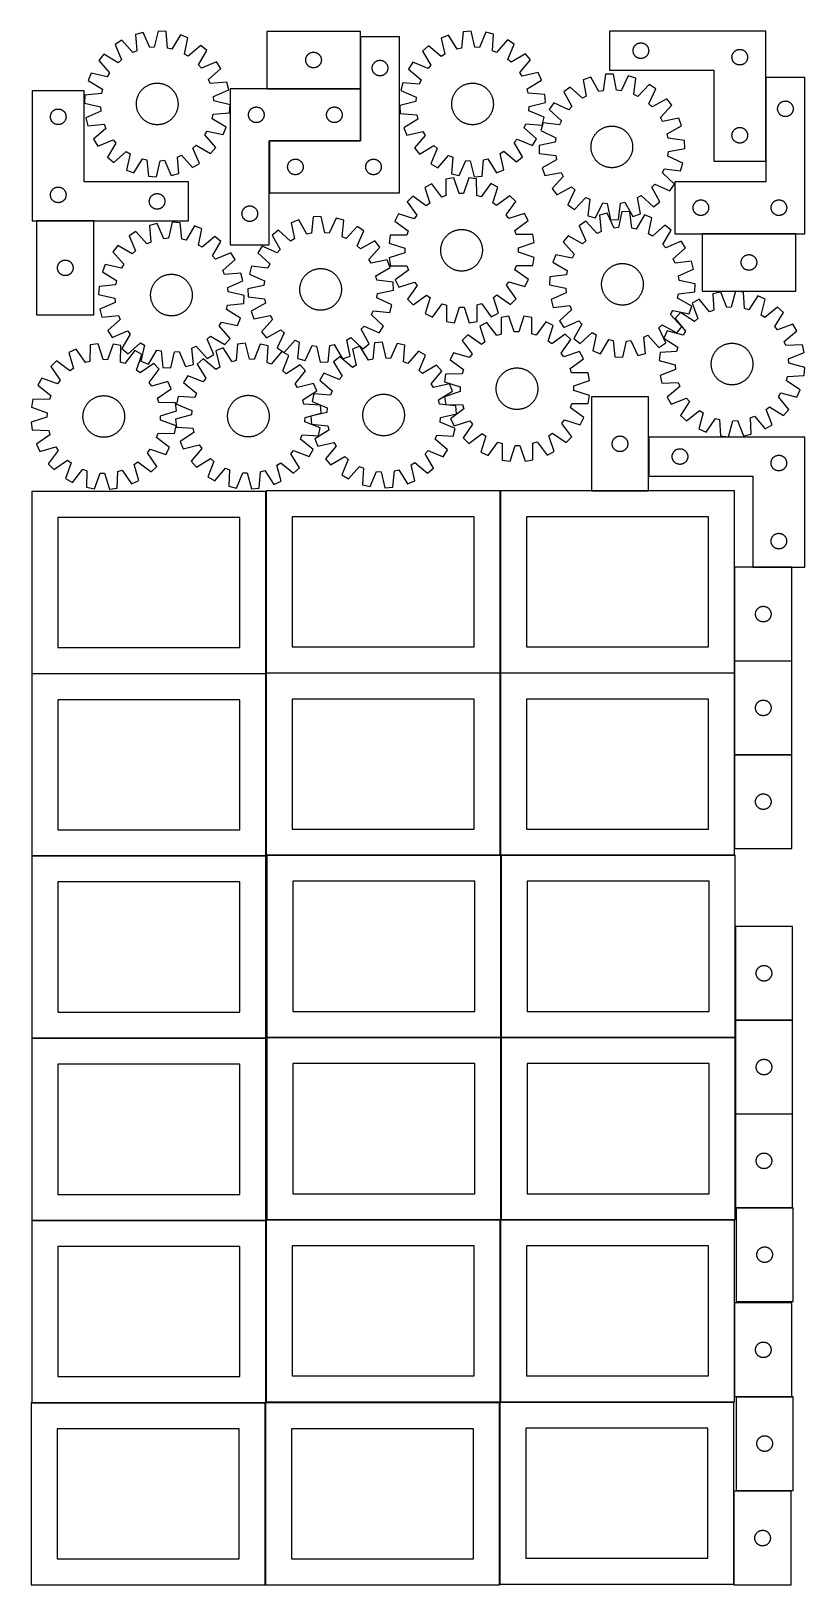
# Model space of a CAD drawing. Header units: millimetres. Extents: x 7 to 1493, y 8 to 2993.
import ezdxf

# ---------------------------------------------------------------- set-up
doc = ezdxf.new("R2010")
doc.units = ezdxf.units.MM
doc.layers.add('COMMON', color=5, linetype='CONTINUOUS', true_color=0x0000ff)
doc.layers.add('CUT', color=7, linetype='CONTINUOUS', true_color=0x000000)

msp = doc.modelspace()

# ---------------------------------------------------------------- linework, layer by layer
at = {"layer": 'COMMON'}
for p, q in [((639.389622, 2882.733747), (639.389622, 2982.333745)), ((1418.379322, 2743.194159), (1418.379322, 2904.023549)), ((459.289621, 2882.633746), (639.289621, 2882.633746)), ((639.389621, 2882.533746), (639.389621, 2782.533746)), ((464.389621, 2782.333745), (464.389621, 2682.333745)), ((639.289621, 2782.433746), (464.489622, 2782.433746)), ((127.245901, 2628.544349), (17.245901, 2628.544349)), ((1475.925147, 2603.923549), (1295.925147, 2603.923549)), ((457.949575, 2108.849549), (457.949575, 1760.174328)), ((908.149576, 2110.174328), (908.149576, 1760.174328)), ((1083.09786, 2110.274328), (1193.09786, 2110.274328)), ((1358.349577, 1963.165197), (1358.349577, 1783.165197)), ((1468.449578, 1963.265198), (1393.380365, 1963.265198)), ((1358.349577, 1782.965196), (1358.349577, 1760.174328)), ((1358.449578, 1783.065196), (1468.449578, 1783.065196)), ((7.849575, 1758.749548), (457.849575, 1758.749548)), ((457.949575, 1758.649548), (457.949575, 1409.974327)), ((458.049576, 1760.074327), (908.049576, 1760.074327)), ((908.149576, 1759.974327), (908.149576, 1409.974327)), ((908.249577, 1760.074327), (1358.249577, 1760.074327)), ((1358.349577, 1759.974327), (1358.349577, 1602.965196)), ((1358.349577, 1602.765195), (1358.349577, 1422.765195)), ((1358.449578, 1602.865195), (1468.449578, 1602.865195)), ((457.849575, 1408.549548), (7.849575, 1408.549548)), ((459.374233, 1409.874326), (908.049576, 1409.874326)), ((909.474233, 1409.774326), (909.474233, 1059.774326)), ((909.574234, 1409.874326), (1358.249577, 1409.874326)), ((1359.674234, 1273.023844), (1359.674234, 1093.023844)), ((1359.674234, 1092.823843), (1359.674234, 1059.774326)), ((1359.774235, 1092.923843), (1469.774235, 1092.923843)), ((7.849575, 1058.349546), (457.849575, 1058.349546)), ((909.374233, 1059.674326), (459.374233, 1059.674326)), ((909.474233, 1059.574325), (909.474233, 709.574325)), ((1359.574234, 1059.674326), (909.574234, 1059.674326)), ((1359.674234, 1059.574325), (1359.674234, 912.823843)), ((1359.674234, 912.623842), (1359.674234, 732.623842)), ((1359.774235, 912.723842), (1469.774235, 912.723842)), ((1361.099119, 732.523841), (1469.774235, 732.523841)), ((7.849575, 708.149545), (457.849575, 708.149545)), ((457.949575, 708.049545), (457.949575, 359.374324)), ((459.374233, 709.474324), (908.049576, 709.474324)), ((908.149576, 709.374324), (908.149576, 359.374324)), ((909.574234, 709.474324), (1358.249577, 709.474324)), ((1358.349577, 549.574343), (1358.349577, 369.574343)), ((908.249577, 359.274323), (1356.924737, 359.274323)), ((1361.099119, 369.474342), (1468.449578, 369.474342)), ((7.849575, 357.949544), (456.524735, 357.949544)), ((456.624735, 357.849544), (456.624735, 7.849544)), ((906.824736, 357.849544), (906.824736, 9.174323)), ((1357.024737, 187.849544), (1357.024737, 9.174323))]:
    msp.add_line(p, q, dxfattribs=at)
at = {"layer": 'CUT'}
for p, q in [((222.047901, 2990.778511), (207.132818, 2987.000831)), ((207.132818, 2987.000831), (209.844279, 2955.352407)), ((234.728681, 2961.655109), (222.047901, 2990.778511)), ((250.468709, 2993.37148), (243.267561, 2962.434153)), ((265.821162, 2992.355254), (250.468709, 2993.37148)), ((268.881675, 2960.738676), (265.821162, 2992.355254)), ((293.652229, 2986.038801), (277.24337, 2958.840931)), ((307.939248, 2980.328143), (293.652229, 2986.038801)), ((639.289621, 2992.733747), (459.289621, 2992.733747)), ((459.289621, 2992.733747), (459.289621, 2882.733747)), ((639.289621, 2882.733747), (639.289621, 2992.733747)), ((808.818193, 2985.623471), (794.585067, 2979.779785)), ((825.480054, 2958.579855), (808.818193, 2985.623471)), ((836.589125, 2992.199272), (833.823682, 2960.55552)), ((851.931431, 2993.35867), (836.589125, 2992.199272)), ((859.420866, 2962.489865), (851.931431, 2993.35867)), ((880.375191, 2991.030939), (867.966641, 2961.790511)), ((895.324864, 2987.392559), (880.375191, 2991.030939)), ((892.908755, 2955.720218), (895.324864, 2987.392559)), ((1418.279321, 2993.194159), (1118.279321, 2993.194159)), ((1118.279321, 2993.194159), (1118.279321, 2918.194159)), ((1418.279321, 2743.194159), (1418.279321, 2993.194159)), ((180.904295, 2975.752259), (167.886576, 2967.550457)), ((167.886576, 2967.550457), (180.24523, 2938.288905)), ((201.96406, 2951.972834), (180.904295, 2975.752259)), ((243.267561, 2962.434153), (234.728681, 2961.655109)), ((277.24337, 2958.840931), (268.881675, 2960.738676)), ((301.079909, 2949.31324), (307.939248, 2980.328143)), ((332.456274, 2965.720567), (308.445918, 2944.924472)), ((328.171595, 2928.497203), (344.279347, 2955.874477)), ((344.279347, 2955.874477), (332.456274, 2965.720567)), ((714.489622, 2982.333745), (639.489622, 2982.333745)), ((639.489622, 2982.333745), (639.489622, 2782.333745)), ((714.489622, 2682.333745), (714.489622, 2982.333745)), ((770.205376, 2964.944136), (758.474667, 2954.988182)), ((794.408684, 2944.372927), (770.205376, 2964.944136)), ((794.585067, 2979.779785), (801.733432, 2948.830219)), ((833.823682, 2960.55552), (825.480054, 2958.579855)), ((867.966641, 2961.790511), (859.420866, 2962.489865)), ((900.820158, 2952.414303), (892.908755, 2955.720218)), ((921.657179, 2976.38915), (900.820158, 2952.414303)), ((934.750842, 2968.309141), (921.657179, 2976.38915)), ((922.665694, 2938.933574), (934.750842, 2968.309141)), ((1163.279321, 2955.694159), (1163.29921, 2956.466341)), ((1163.29921, 2954.921978), (1163.279321, 2955.694159)), ((1163.29921, 2956.466341), (1163.358823, 2957.236474)), ((1163.358823, 2957.236474), (1163.458003, 2958.002518)), ((1163.458003, 2958.002518), (1163.596486, 2958.76244)), ((1163.596486, 2958.76244), (1163.773905, 2959.514226)), ((1163.773905, 2959.514226), (1163.989791, 2960.255882)), ((1163.989791, 2960.255882), (1164.243569, 2960.985441)), ((1164.243569, 2960.985441), (1164.534568, 2961.700968)), ((1164.534568, 2961.700968), (1164.862015, 2962.400566)), ((1164.862015, 2962.400566), (1165.225043, 2963.08238)), ((1165.225043, 2963.08238), (1165.622688, 2963.744602)), ((1165.622688, 2963.744602), (1166.053896, 2964.385476)), ((1166.053896, 2964.385476), (1166.517524, 2965.003302)), ((1166.517524, 2965.003302), (1167.012342, 2965.596441)), ((1167.012342, 2965.596441), (1167.537039, 2966.163322)), ((1167.537039, 2966.163322), (1168.090221, 2966.70244)), ((1168.090221, 2966.70244), (1168.670424, 2967.212366)), ((1168.670424, 2967.212366), (1169.276107, 2967.691748)), ((1169.276107, 2967.691748), (1169.905666, 2968.139315)), ((1169.905666, 2968.139315), (1170.557429, 2968.553879)), ((1170.557429, 2968.553879), (1171.22967, 2968.934341)), ((1171.22967, 2968.934341), (1171.920605, 2969.279693)), ((1171.920605, 2969.279693), (1172.628403, 2969.589019)), ((1172.628403, 2969.589019), (1173.351186, 2969.861498)), ((1173.351186, 2969.861498), (1174.087037, 2970.096408)), ((1174.087037, 2970.096408), (1174.834005, 2970.293125)), ((1174.834005, 2970.293125), (1175.59011, 2970.451129)), ((1175.59011, 2970.451129), (1176.353346, 2970.57)), ((1176.353346, 2970.57), (1177.121689, 2970.649422)), ((1177.121689, 2970.649422), (1177.893103, 2970.689186)), ((1177.893103, 2970.689186), (1178.66554, 2970.689186)), ((1178.66554, 2970.689186), (1179.436953, 2970.649422)), ((1179.436953, 2970.649422), (1180.205297, 2970.57)), ((1180.205297, 2970.57), (1180.968533, 2970.451129)), ((1180.968533, 2970.451129), (1181.724637, 2970.293125)), ((1181.724637, 2970.293125), (1182.471606, 2970.096408)), ((1182.471606, 2970.096408), (1183.207457, 2969.861498)), ((1183.207457, 2969.861498), (1183.93024, 2969.589019)), ((1183.93024, 2969.589019), (1184.638037, 2969.279693)), ((1184.638037, 2969.279693), (1185.328972, 2968.934341)), ((1185.328972, 2968.934341), (1186.001213, 2968.553879)), ((1186.001213, 2968.553879), (1186.652977, 2968.139315)), ((1186.652977, 2968.139315), (1187.282536, 2967.691748)), ((1187.282536, 2967.691748), (1187.888219, 2967.212366)), ((1187.888219, 2967.212366), (1188.468421, 2966.70244)), ((1188.468421, 2966.70244), (1189.021604, 2966.163322)), ((1189.021604, 2966.163322), (1189.5463, 2965.596441)), ((1189.5463, 2965.596441), (1190.041118, 2965.003302)), ((1190.041118, 2965.003302), (1190.504746, 2964.385476)), ((1190.504746, 2964.385476), (1190.935955, 2963.744602)), ((1190.935955, 2963.744602), (1191.3336, 2963.08238)), ((1191.3336, 2963.08238), (1191.696628, 2962.400566)), ((1191.696628, 2962.400566), (1192.024075, 2961.700968)), ((1192.024075, 2961.700968), (1192.315074, 2960.985441)), ((1192.315074, 2960.985441), (1192.568852, 2960.255882)), ((1192.568852, 2960.255882), (1192.784737, 2959.514226)), ((1192.784737, 2959.514226), (1192.962157, 2958.76244)), ((1192.962157, 2958.76244), (1193.10064, 2958.002518)), ((1193.10064, 2958.002518), (1193.199819, 2957.236474)), ((1193.199819, 2957.236474), (1193.259433, 2956.466341)), ((1193.259433, 2956.466341), (1193.279321, 2955.694159)), ((1193.279321, 2955.694159), (1193.259433, 2954.921978)), ((1359.905666, 2955.639315), (1360.557429, 2956.053879)), ((1360.557429, 2956.053879), (1361.22967, 2956.434341)), ((1361.22967, 2956.434341), (1361.920605, 2956.779693)), ((1361.920605, 2956.779693), (1362.628403, 2957.089019)), ((1362.628403, 2957.089019), (1363.351186, 2957.361498)), ((1363.351186, 2957.361498), (1364.087037, 2957.596408)), ((1364.087037, 2957.596408), (1364.834005, 2957.793125)), ((1364.834005, 2957.793125), (1365.59011, 2957.951129)), ((1365.59011, 2957.951129), (1366.353346, 2958.07)), ((1366.353346, 2958.07), (1367.121689, 2958.149422)), ((1367.121689, 2958.149422), (1367.893103, 2958.189186)), ((1367.893103, 2958.189186), (1368.66554, 2958.189186)), ((1368.66554, 2958.189186), (1369.436953, 2958.149422)), ((1369.436953, 2958.149422), (1370.205297, 2958.07)), ((1370.205297, 2958.07), (1370.968533, 2957.951129)), ((1370.968533, 2957.951129), (1371.724637, 2957.793125)), ((1371.724637, 2957.793125), (1372.471606, 2957.596408)), ((1372.471606, 2957.596408), (1373.207457, 2957.361498)), ((1373.207457, 2957.361498), (1373.93024, 2957.089019)), ((1373.93024, 2957.089019), (1374.638037, 2956.779693)), ((1374.638037, 2956.779693), (1375.328972, 2956.434341)), ((1375.328972, 2956.434341), (1376.001213, 2956.053879)), ((1376.001213, 2956.053879), (1376.652977, 2955.639315)), ((146.417768, 2948.74737), (136.571678, 2936.924297)), ((136.571678, 2936.924297), (157.367773, 2912.913941)), ((173.795041, 2932.639618), (146.417768, 2948.74737)), ((180.24523, 2938.288905), (173.795041, 2932.639618)), ((209.844279, 2955.352407), (201.96406, 2951.972834)), ((308.445918, 2944.924472), (301.079909, 2949.31324)), ((333.820882, 2922.047015), (328.171595, 2928.497203)), ((363.082434, 2934.405668), (333.820882, 2922.047015)), ((371.284236, 2921.38795), (363.082434, 2934.405668)), ((534.289621, 2937.733747), (534.30951, 2938.505929)), ((534.30951, 2936.961566), (534.289621, 2937.733747)), ((534.30951, 2938.505929), (534.369123, 2939.276062)), ((534.369123, 2936.191432), (534.30951, 2936.961566)), ((534.369123, 2939.276062), (534.468303, 2940.042106)), ((534.468303, 2935.425389), (534.369123, 2936.191432)), ((534.468303, 2940.042106), (534.606786, 2940.802028)), ((534.606786, 2934.665466), (534.468303, 2935.425389)), ((534.606786, 2940.802028), (534.784205, 2941.553814)), ((534.784205, 2933.913681), (534.606786, 2934.665466)), ((534.784205, 2941.553814), (535.00009, 2942.29547)), ((535.00009, 2933.172025), (534.784205, 2933.913681)), ((535.00009, 2942.29547), (535.253869, 2943.025029)), ((535.253869, 2932.442466), (535.00009, 2933.172025)), ((535.253869, 2943.025029), (535.544867, 2943.740556)), ((535.544867, 2931.726939), (535.253869, 2932.442466)), ((535.544867, 2943.740556), (535.872315, 2944.440154)), ((535.872315, 2931.02734), (535.544867, 2931.726939)), ((535.872315, 2944.440154), (536.235342, 2945.121968)), ((536.235342, 2930.345526), (535.872315, 2931.02734)), ((536.235342, 2945.121968), (536.632988, 2945.78419)), ((536.632988, 2929.683304), (536.235342, 2930.345526)), ((536.632988, 2945.78419), (537.064196, 2946.425064)), ((537.064196, 2929.042431), (536.632988, 2929.683304)), ((537.064196, 2946.425064), (537.527824, 2947.04289)), ((537.527824, 2928.424605), (537.064196, 2929.042431)), ((537.527824, 2947.04289), (538.022642, 2947.636029)), ((538.022642, 2927.831466), (537.527824, 2928.424605)), ((538.022642, 2947.636029), (538.547338, 2948.20291)), ((538.547338, 2927.264585), (538.022642, 2927.831466)), ((538.547338, 2948.20291), (539.100521, 2948.742028)), ((539.100521, 2926.725467), (538.547338, 2927.264585)), ((539.100521, 2948.742028), (539.680723, 2949.251954)), ((539.680723, 2926.215541), (539.100521, 2926.725467)), ((539.680723, 2949.251954), (540.286407, 2949.731336)), ((540.286407, 2925.736159), (539.680723, 2926.215541)), ((540.286407, 2949.731336), (540.915965, 2950.178903)), ((540.915965, 2950.178903), (541.567729, 2950.593467)), ((541.567729, 2950.593467), (542.23997, 2950.973929)), ((542.23997, 2950.973929), (542.930905, 2951.319281)), ((542.930905, 2951.319281), (543.638703, 2951.628607)), ((543.638703, 2951.628607), (544.361485, 2951.901086)), ((544.361485, 2951.901086), (545.097337, 2952.135995)), ((545.097337, 2952.135995), (545.844305, 2952.332713)), ((545.844305, 2952.332713), (546.60041, 2952.490717)), ((546.60041, 2952.490717), (547.363646, 2952.609587)), ((547.363646, 2952.609587), (548.131989, 2952.68901)), ((548.131989, 2952.68901), (548.903402, 2952.728774)), ((548.903402, 2952.728774), (549.67584, 2952.728774)), ((549.67584, 2952.728774), (550.447253, 2952.68901)), ((550.447253, 2952.68901), (551.215596, 2952.609587)), ((551.215596, 2952.609587), (551.978832, 2952.490717)), ((551.978832, 2952.490717), (552.734937, 2952.332713)), ((552.734937, 2952.332713), (553.481906, 2952.135995)), ((553.481906, 2952.135995), (554.217757, 2951.901086)), ((554.217757, 2951.901086), (554.940539, 2951.628607)), ((554.940539, 2951.628607), (555.648337, 2951.319281)), ((555.648337, 2951.319281), (556.339272, 2950.973929)), ((556.339272, 2950.973929), (557.011513, 2950.593467)), ((557.011513, 2950.593467), (557.663277, 2950.178903)), ((557.663277, 2950.178903), (558.292835, 2949.731336)), ((558.292835, 2949.731336), (558.898519, 2949.251954)), ((558.898519, 2926.215541), (558.292835, 2925.736159)), ((558.898519, 2949.251954), (559.478721, 2948.742028)), ((559.478721, 2926.725467), (558.898519, 2926.215541)), ((559.478721, 2948.742028), (560.031904, 2948.20291)), ((560.031904, 2927.264585), (559.478721, 2926.725467)), ((560.031904, 2948.20291), (560.5566, 2947.636029)), ((560.5566, 2927.831466), (560.031904, 2927.264585)), ((560.5566, 2947.636029), (561.051418, 2947.04289)), ((561.051418, 2928.424605), (560.5566, 2927.831466)), ((561.051418, 2947.04289), (561.515046, 2946.425064)), ((561.515046, 2929.042431), (561.051418, 2928.424605)), ((561.515046, 2946.425064), (561.946254, 2945.78419)), ((561.946254, 2929.683304), (561.515046, 2929.042431)), ((561.946254, 2945.78419), (562.3439, 2945.121968)), ((562.3439, 2930.345526), (561.946254, 2929.683304)), ((562.3439, 2945.121968), (562.706927, 2944.440154)), ((562.706927, 2931.02734), (562.3439, 2930.345526)), ((562.706927, 2944.440154), (563.034375, 2943.740556)), ((563.034375, 2931.726939), (562.706927, 2931.02734)), ((563.034375, 2943.740556), (563.325373, 2943.025029)), ((563.325373, 2932.442466), (563.034375, 2931.726939)), ((563.325373, 2943.025029), (563.579152, 2942.29547)), ((563.579152, 2933.172025), (563.325373, 2932.442466)), ((563.579152, 2942.29547), (563.795037, 2941.553814)), ((563.795037, 2933.913681), (563.579152, 2933.172025)), ((563.795037, 2941.553814), (563.972456, 2940.802028)), ((563.972456, 2934.665466), (563.795037, 2933.913681)), ((563.972456, 2940.802028), (564.110939, 2940.042106)), ((564.110939, 2935.425389), (563.972456, 2934.665466)), ((564.110939, 2940.042106), (564.210119, 2939.276062)), ((564.210119, 2936.191432), (564.110939, 2935.425389)), ((564.210119, 2939.276062), (564.269732, 2938.505929)), ((564.269732, 2936.961566), (564.210119, 2936.191432)), ((564.269732, 2938.505929), (564.289621, 2937.733747)), ((564.289621, 2937.733747), (564.269732, 2936.961566)), ((662.390656, 2925.779062), (662.587374, 2926.52603)), ((662.587374, 2926.52603), (662.822284, 2927.261881)), ((662.822284, 2927.261881), (663.094763, 2927.984664)), ((663.094763, 2927.984664), (663.404088, 2928.692461)), ((663.404088, 2928.692461), (663.74944, 2929.383397)), ((663.74944, 2929.383397), (664.129903, 2930.055637)), ((664.129903, 2930.055637), (664.544467, 2930.707401)), ((664.544467, 2930.707401), (664.992033, 2931.33696)), ((664.992033, 2931.33696), (665.471415, 2931.942643)), ((665.471415, 2931.942643), (665.981342, 2932.522845)), ((665.981342, 2932.522845), (666.52046, 2933.076028)), ((666.52046, 2933.076028), (667.08734, 2933.600724)), ((667.08734, 2933.600724), (667.68048, 2934.095542)), ((667.68048, 2934.095542), (668.298306, 2934.55917)), ((668.298306, 2934.55917), (668.939179, 2934.990379)), ((668.939179, 2934.990379), (669.601401, 2935.388024)), ((669.601401, 2935.388024), (670.283215, 2935.751052)), ((670.283215, 2935.751052), (670.982813, 2936.078499)), ((670.982813, 2936.078499), (671.698341, 2936.369498)), ((671.698341, 2936.369498), (672.4279, 2936.623276)), ((672.4279, 2936.623276), (673.169555, 2936.839161)), ((673.169555, 2936.839161), (673.921341, 2937.016581)), ((673.921341, 2937.016581), (674.681263, 2937.155064)), ((674.681263, 2937.155064), (675.447307, 2937.254244)), ((675.447307, 2937.254244), (676.217441, 2937.313857)), ((676.217441, 2937.313857), (676.989622, 2937.333745)), ((676.989622, 2937.333745), (677.761803, 2937.313857)), ((677.761803, 2937.313857), (678.531937, 2937.254244)), ((678.531937, 2937.254244), (679.297981, 2937.155064)), ((679.297981, 2937.155064), (680.057903, 2937.016581)), ((680.057903, 2937.016581), (680.809689, 2936.839161)), ((680.809689, 2936.839161), (681.551345, 2936.623276)), ((681.551345, 2936.623276), (682.280903, 2936.369498)), ((682.280903, 2936.369498), (682.996431, 2936.078499)), ((682.996431, 2936.078499), (683.696029, 2935.751052)), ((683.696029, 2935.751052), (684.377843, 2935.388024)), ((684.377843, 2935.388024), (685.040065, 2934.990379)), ((685.040065, 2934.990379), (685.680939, 2934.55917)), ((685.680939, 2934.55917), (686.298764, 2934.095542)), ((686.298764, 2934.095542), (686.891904, 2933.600724)), ((686.891904, 2933.600724), (687.458784, 2933.076028)), ((687.458784, 2933.076028), (687.997903, 2932.522845)), ((687.997903, 2932.522845), (688.507829, 2931.942643)), ((688.507829, 2931.942643), (688.987211, 2931.33696)), ((688.987211, 2931.33696), (689.434777, 2930.707401)), ((689.434777, 2930.707401), (689.849341, 2930.055637)), ((689.849341, 2930.055637), (690.229804, 2929.383397)), ((690.229804, 2929.383397), (690.575156, 2928.692461)), ((690.575156, 2928.692461), (690.884482, 2927.984664)), ((690.884482, 2927.984664), (691.15696, 2927.261881)), ((691.15696, 2927.261881), (691.39187, 2926.52603)), ((691.39187, 2926.52603), (691.588588, 2925.779062)), ((739.87267, 2933.344903), (731.792662, 2920.25124)), ((769.248237, 2921.259755), (739.87267, 2933.344903)), ((758.474667, 2954.988182), (774.837107, 2927.762362)), ((774.837107, 2927.762362), (769.248237, 2921.259755)), ((801.733432, 2948.830219), (794.408684, 2944.372927)), ((929.168301, 2933.344704), (922.665694, 2938.933574)), ((956.394122, 2949.707145), (929.168301, 2933.344704)), ((945.778867, 2913.773127), (966.350075, 2937.976436)), ((966.350075, 2937.976436), (956.394122, 2949.707145)), ((1163.358823, 2954.151845), (1163.29921, 2954.921978)), ((1163.458003, 2953.385801), (1163.358823, 2954.151845)), ((1163.596486, 2952.625878), (1163.458003, 2953.385801)), ((1163.773905, 2951.874093), (1163.596486, 2952.625878)), ((1163.989791, 2951.132437), (1163.773905, 2951.874093)), ((1164.243569, 2950.402878), (1163.989791, 2951.132437)), ((1164.534568, 2949.687351), (1164.243569, 2950.402878)), ((1164.862015, 2948.987753), (1164.534568, 2949.687351)), ((1165.225043, 2948.305938), (1164.862015, 2948.987753)), ((1165.622688, 2947.643717), (1165.225043, 2948.305938)), ((1166.053896, 2947.002843), (1165.622688, 2947.643717)), ((1166.517524, 2946.385017), (1166.053896, 2947.002843)), ((1167.012342, 2945.791878), (1166.517524, 2946.385017)), ((1167.537039, 2945.224997), (1167.012342, 2945.791878)), ((1168.090221, 2944.685879), (1167.537039, 2945.224997)), ((1168.670424, 2944.175953), (1168.090221, 2944.685879)), ((1169.276107, 2943.696571), (1168.670424, 2944.175953)), ((1169.905666, 2943.249004), (1169.276107, 2943.696571)), ((1170.557429, 2942.83444), (1169.905666, 2943.249004)), ((1171.22967, 2942.453977), (1170.557429, 2942.83444)), ((1171.920605, 2942.108626), (1171.22967, 2942.453977)), ((1172.628403, 2941.7993), (1171.920605, 2942.108626)), ((1173.351186, 2941.526821), (1172.628403, 2941.7993)), ((1174.087037, 2941.291911), (1173.351186, 2941.526821)), ((1174.834005, 2941.095194), (1174.087037, 2941.291911)), ((1175.59011, 2940.93719), (1174.834005, 2941.095194)), ((1176.353346, 2940.818319), (1175.59011, 2940.93719)), ((1177.121689, 2940.738897), (1176.353346, 2940.818319)), ((1177.893103, 2940.699132), (1177.121689, 2940.738897)), ((1178.66554, 2940.699132), (1177.893103, 2940.699132)), ((1179.436953, 2940.738897), (1178.66554, 2940.699132)), ((1180.205297, 2940.818319), (1179.436953, 2940.738897)), ((1180.968533, 2940.93719), (1180.205297, 2940.818319)), ((1181.724637, 2941.095194), (1180.968533, 2940.93719)), ((1182.471606, 2941.291911), (1181.724637, 2941.095194)), ((1183.207457, 2941.526821), (1182.471606, 2941.291911)), ((1183.93024, 2941.7993), (1183.207457, 2941.526821)), ((1184.638037, 2942.108626), (1183.93024, 2941.7993)), ((1185.328972, 2942.453977), (1184.638037, 2942.108626)), ((1186.001213, 2942.83444), (1185.328972, 2942.453977)), ((1186.652977, 2943.249004), (1186.001213, 2942.83444)), ((1187.282536, 2943.696571), (1186.652977, 2943.249004)), ((1187.888219, 2944.175953), (1187.282536, 2943.696571)), ((1188.468421, 2944.685879), (1187.888219, 2944.175953)), ((1189.021604, 2945.224997), (1188.468421, 2944.685879)), ((1189.5463, 2945.791878), (1189.021604, 2945.224997)), ((1190.041118, 2946.385017), (1189.5463, 2945.791878)), ((1190.504746, 2947.002843), (1190.041118, 2946.385017)), ((1190.935955, 2947.643717), (1190.504746, 2947.002843)), ((1191.3336, 2948.305938), (1190.935955, 2947.643717)), ((1191.696628, 2948.987753), (1191.3336, 2948.305938)), ((1192.024075, 2949.687351), (1191.696628, 2948.987753)), ((1192.315074, 2950.402878), (1192.024075, 2949.687351)), ((1192.568852, 2951.132437), (1192.315074, 2950.402878)), ((1192.784737, 2951.874093), (1192.568852, 2951.132437)), ((1192.962157, 2952.625878), (1192.784737, 2951.874093)), ((1193.10064, 2953.385801), (1192.962157, 2952.625878)), ((1193.199819, 2954.151845), (1193.10064, 2953.385801)), ((1193.259433, 2954.921978), (1193.199819, 2954.151845)), ((1353.279321, 2943.194159), (1353.29921, 2943.966341)), ((1353.29921, 2942.421978), (1353.279321, 2943.194159)), ((1353.29921, 2943.966341), (1353.358823, 2944.736474)), ((1353.358823, 2941.651845), (1353.29921, 2942.421978)), ((1353.358823, 2944.736474), (1353.458003, 2945.502518)), ((1353.458003, 2940.885801), (1353.358823, 2941.651845)), ((1353.458003, 2945.502518), (1353.596486, 2946.26244)), ((1353.596486, 2940.125878), (1353.458003, 2940.885801)), ((1353.596486, 2946.26244), (1353.773905, 2947.014226)), ((1353.773905, 2939.374093), (1353.596486, 2940.125878)), ((1353.773905, 2947.014226), (1353.989791, 2947.755882)), ((1353.989791, 2938.632437), (1353.773905, 2939.374093)), ((1353.989791, 2947.755882), (1354.243569, 2948.485441)), ((1354.243569, 2937.902878), (1353.989791, 2938.632437)), ((1354.243569, 2948.485441), (1354.534568, 2949.200968)), ((1354.534568, 2937.187351), (1354.243569, 2937.902878)), ((1354.534568, 2949.200968), (1354.862015, 2949.900566)), ((1354.862015, 2936.487753), (1354.534568, 2937.187351)), ((1354.862015, 2949.900566), (1355.225043, 2950.58238)), ((1355.225043, 2935.805938), (1354.862015, 2936.487753)), ((1355.225043, 2950.58238), (1355.622688, 2951.244602)), ((1355.622688, 2935.143717), (1355.225043, 2935.805938)), ((1355.622688, 2951.244602), (1356.053896, 2951.885476)), ((1356.053896, 2934.502843), (1355.622688, 2935.143717)), ((1356.053896, 2951.885476), (1356.517524, 2952.503302)), ((1356.517524, 2933.885017), (1356.053896, 2934.502843)), ((1356.517524, 2952.503302), (1357.012342, 2953.096441)), ((1357.012342, 2933.291878), (1356.517524, 2933.885017)), ((1357.012342, 2953.096441), (1357.537039, 2953.663322)), ((1357.537039, 2932.724997), (1357.012342, 2933.291878)), ((1357.537039, 2953.663322), (1358.090221, 2954.20244)), ((1358.090221, 2932.185879), (1357.537039, 2932.724997)), ((1358.090221, 2954.20244), (1358.670424, 2954.712366)), ((1358.670424, 2931.675953), (1358.090221, 2932.185879)), ((1358.670424, 2954.712366), (1359.276107, 2955.191748)), ((1359.276107, 2931.196571), (1358.670424, 2931.675953)), ((1359.276107, 2955.191748), (1359.905666, 2955.639315)), ((1359.905666, 2930.749004), (1359.276107, 2931.196571)), ((1360.557429, 2930.33444), (1359.905666, 2930.749004)), ((1361.22967, 2929.953977), (1360.557429, 2930.33444)), ((1361.920605, 2929.608626), (1361.22967, 2929.953977)), ((1362.628403, 2929.2993), (1361.920605, 2929.608626)), ((1363.351186, 2929.026821), (1362.628403, 2929.2993)), ((1364.087037, 2928.791911), (1363.351186, 2929.026821)), ((1364.834005, 2928.595194), (1364.087037, 2928.791911)), ((1365.59011, 2928.43719), (1364.834005, 2928.595194)), ((1366.353346, 2928.318319), (1365.59011, 2928.43719)), ((1367.121689, 2928.238897), (1366.353346, 2928.318319)), ((1367.893103, 2928.199132), (1367.121689, 2928.238897)), ((1368.66554, 2928.199132), (1367.893103, 2928.199132)), ((1369.436953, 2928.238897), (1368.66554, 2928.199132)), ((1370.205297, 2928.318319), (1369.436953, 2928.238897)), ((1370.968533, 2928.43719), (1370.205297, 2928.318319)), ((1371.724637, 2928.595194), (1370.968533, 2928.43719)), ((1372.471606, 2928.791911), (1371.724637, 2928.595194)), ((1373.207457, 2929.026821), (1372.471606, 2928.791911)), ((1373.93024, 2929.2993), (1373.207457, 2929.026821)), ((1374.638037, 2929.608626), (1373.93024, 2929.2993)), ((1375.328972, 2929.953977), (1374.638037, 2929.608626)), ((1376.001213, 2930.33444), (1375.328972, 2929.953977)), ((1376.652977, 2930.749004), (1376.001213, 2930.33444)), ((1376.652977, 2955.639315), (1377.282536, 2955.191748)), ((1377.282536, 2931.196571), (1376.652977, 2930.749004)), ((1377.282536, 2955.191748), (1377.888219, 2954.712366)), ((1377.888219, 2931.675953), (1377.282536, 2931.196571)), ((1377.888219, 2954.712366), (1378.468421, 2954.20244)), ((1378.468421, 2932.185879), (1377.888219, 2931.675953)), ((1378.468421, 2954.20244), (1379.021604, 2953.663322)), ((1379.021604, 2932.724997), (1378.468421, 2932.185879)), ((1379.021604, 2953.663322), (1379.5463, 2953.096441)), ((1379.5463, 2933.291878), (1379.021604, 2932.724997)), ((1379.5463, 2953.096441), (1380.041118, 2952.503302)), ((1380.041118, 2933.885017), (1379.5463, 2933.291878)), ((1380.041118, 2952.503302), (1380.504746, 2951.885476)), ((1380.504746, 2934.502843), (1380.041118, 2933.885017)), ((1380.504746, 2951.885476), (1380.935955, 2951.244602)), ((1380.935955, 2935.143717), (1380.504746, 2934.502843)), ((1380.935955, 2951.244602), (1381.3336, 2950.58238)), ((1381.3336, 2935.805938), (1380.935955, 2935.143717)), ((1381.3336, 2950.58238), (1381.696628, 2949.900566)), ((1381.696628, 2936.487753), (1381.3336, 2935.805938)), ((1381.696628, 2949.900566), (1382.024075, 2949.200968)), ((1382.024075, 2937.187351), (1381.696628, 2936.487753)), ((1382.024075, 2949.200968), (1382.315074, 2948.485441)), ((1382.315074, 2937.902878), (1382.024075, 2937.187351)), ((1382.315074, 2948.485441), (1382.568852, 2947.755882)), ((1382.568852, 2938.632437), (1382.315074, 2937.902878)), ((1382.568852, 2947.755882), (1382.784737, 2947.014226)), ((1382.784737, 2939.374093), (1382.568852, 2938.632437)), ((1382.784737, 2947.014226), (1382.962157, 2946.26244)), ((1382.962157, 2940.125878), (1382.784737, 2939.374093)), ((1382.962157, 2946.26244), (1383.10064, 2945.502518)), ((1383.10064, 2940.885801), (1382.962157, 2940.125878)), ((1383.10064, 2945.502518), (1383.199819, 2944.736474)), ((1383.199819, 2941.651845), (1383.10064, 2940.885801)), ((1383.199819, 2944.736474), (1383.259433, 2943.966341)), ((1383.259433, 2942.421978), (1383.199819, 2941.651845)), ((1383.259433, 2943.966341), (1383.279321, 2943.194159)), ((1383.279321, 2943.194159), (1383.259433, 2942.421978)), ((121.964102, 2912.407271), (116.253444, 2898.120251)), ((116.253444, 2898.120251), (143.451314, 2881.711392)), ((152.979005, 2905.547932), (121.964102, 2912.407271)), ((157.367773, 2912.913941), (152.979005, 2905.547932)), ((347.504811, 2900.328185), (371.284236, 2921.38795)), ((350.884384, 2892.447965), (347.504811, 2900.328185)), ((540.915965, 2925.288592), (540.286407, 2925.736159)), ((541.567729, 2924.874028), (540.915965, 2925.288592)), ((542.23997, 2924.493565), (541.567729, 2924.874028)), ((542.930905, 2924.148213), (542.23997, 2924.493565)), ((543.638703, 2923.838888), (542.930905, 2924.148213)), ((544.361485, 2923.566409), (543.638703, 2923.838888)), ((545.097337, 2923.331499), (544.361485, 2923.566409)), ((545.844305, 2923.134782), (545.097337, 2923.331499)), ((546.60041, 2922.976778), (545.844305, 2923.134782)), ((547.363646, 2922.857907), (546.60041, 2922.976778)), ((548.131989, 2922.778484), (547.363646, 2922.857907)), ((548.903402, 2922.73872), (548.131989, 2922.778484)), ((549.67584, 2922.73872), (548.903402, 2922.73872)), ((550.447253, 2922.778484), (549.67584, 2922.73872)), ((551.215596, 2922.857907), (550.447253, 2922.778484)), ((551.978832, 2922.976778), (551.215596, 2922.857907)), ((552.734937, 2923.134782), (551.978832, 2922.976778)), ((553.481906, 2923.331499), (552.734937, 2923.134782)), ((554.217757, 2923.566409), (553.481906, 2923.331499)), ((554.940539, 2923.838888), (554.217757, 2923.566409)), ((555.648337, 2924.148213), (554.940539, 2923.838888)), ((556.339272, 2924.493565), (555.648337, 2924.148213)), ((557.011513, 2924.874028), (556.339272, 2924.493565)), ((557.663277, 2925.288592), (557.011513, 2924.874028)), ((558.292835, 2925.736159), (557.663277, 2925.288592)), ((661.994595, 2922.719964), (662.034359, 2923.491377)), ((661.994595, 2921.947527), (661.994595, 2922.719964)), ((662.034359, 2921.176113), (661.994595, 2921.947527)), ((662.034359, 2923.491377), (662.113782, 2924.259721)), ((662.113782, 2920.40777), (662.034359, 2921.176113)), ((662.113782, 2924.259721), (662.232653, 2925.022957)), ((662.232653, 2919.644534), (662.113782, 2920.40777)), ((662.232653, 2925.022957), (662.390656, 2925.779062)), ((662.390656, 2918.888429), (662.232653, 2919.644534)), ((662.587374, 2918.141461), (662.390656, 2918.888429)), ((662.822284, 2917.40561), (662.587374, 2918.141461)), ((663.094763, 2916.682827), (662.822284, 2917.40561)), ((663.404088, 2915.97503), (663.094763, 2916.682827)), ((663.74944, 2915.284094), (663.404088, 2915.97503)), ((664.129903, 2914.611853), (663.74944, 2915.284094)), ((664.544467, 2913.96009), (664.129903, 2914.611853)), ((664.992033, 2913.330531), (664.544467, 2913.96009)), ((665.471415, 2912.724848), (664.992033, 2913.330531)), ((665.981342, 2912.144645), (665.471415, 2912.724848)), ((666.52046, 2911.591463), (665.981342, 2912.144645)), ((667.08734, 2911.066766), (666.52046, 2911.591463)), ((667.68048, 2910.571948), (667.08734, 2911.066766)), ((668.298306, 2910.10832), (667.68048, 2910.571948)), ((668.939179, 2909.677112), (668.298306, 2910.10832)), ((669.601401, 2909.279467), (668.939179, 2909.677112)), ((670.283215, 2908.916439), (669.601401, 2909.279467)), ((670.982813, 2908.588992), (670.283215, 2908.916439)), ((671.698341, 2908.297993), (670.982813, 2908.588992)), ((672.4279, 2908.044215), (671.698341, 2908.297993)), ((673.169555, 2907.828329), (672.4279, 2908.044215)), ((673.921341, 2907.65091), (673.169555, 2907.828329)), ((674.681263, 2907.512427), (673.921341, 2907.65091)), ((675.447307, 2907.413247), (674.681263, 2907.512427)), ((676.217441, 2907.353634), (675.447307, 2907.413247)), ((676.989622, 2907.333745), (676.217441, 2907.353634)), ((677.761803, 2907.353634), (676.989622, 2907.333745)), ((678.531937, 2907.413247), (677.761803, 2907.353634)), ((679.297981, 2907.512427), (678.531937, 2907.413247)), ((680.057903, 2907.65091), (679.297981, 2907.512427)), ((680.809689, 2907.828329), (680.057903, 2907.65091)), ((681.551345, 2908.044215), (680.809689, 2907.828329)), ((682.280903, 2908.297993), (681.551345, 2908.044215)), ((682.996431, 2908.588992), (682.280903, 2908.297993)), ((683.696029, 2908.916439), (682.996431, 2908.588992)), ((684.377843, 2909.279467), (683.696029, 2908.916439)), ((685.040065, 2909.677112), (684.377843, 2909.279467)), ((685.680939, 2910.10832), (685.040065, 2909.677112)), ((686.298764, 2910.571948), (685.680939, 2910.10832)), ((686.891904, 2911.066766), (686.298764, 2910.571948)), ((687.458784, 2911.591463), (686.891904, 2911.066766)), ((687.997903, 2912.144645), (687.458784, 2911.591463)), ((688.507829, 2912.724848), (687.997903, 2912.144645)), ((688.987211, 2913.330531), (688.507829, 2912.724848)), ((689.434777, 2913.96009), (688.987211, 2913.330531)), ((689.849341, 2914.611853), (689.434777, 2913.96009)), ((690.229804, 2915.284094), (689.849341, 2914.611853)), ((690.575156, 2915.97503), (690.229804, 2915.284094)), ((690.884482, 2916.682827), (690.575156, 2915.97503)), ((691.15696, 2917.40561), (690.884482, 2916.682827)), ((691.39187, 2918.141461), (691.15696, 2917.40561)), ((691.588588, 2918.888429), (691.39187, 2918.141461)), ((691.588588, 2925.779062), (691.746591, 2925.022957)), ((691.746591, 2919.644534), (691.588588, 2918.888429)), ((691.746591, 2925.022957), (691.865462, 2924.259721)), ((691.865462, 2920.40777), (691.746591, 2919.644534)), ((691.865462, 2924.259721), (691.944885, 2923.491377)), ((691.944885, 2921.176113), (691.865462, 2920.40777)), ((691.944885, 2923.491377), (691.984649, 2922.719964)), ((691.984649, 2921.947527), (691.944885, 2921.176113)), ((691.984649, 2922.719964), (691.984649, 2921.947527)), ((731.792662, 2920.25124), (755.767509, 2899.414218)), ((755.767509, 2899.414218), (752.461593, 2891.502815)), ((950.236158, 2906.44838), (945.778867, 2913.773127)), ((981.185724, 2913.596744), (950.236158, 2906.44838)), ((959.985795, 2882.701757), (987.02941, 2899.363618)), ((987.02941, 2899.363618), (981.185724, 2913.596744)), ((1081.992153, 2904.861156), (1067.53037, 2899.608787)), ((1067.53037, 2899.608787), (1073.397649, 2868.391007)), ((1097.525764, 2877.154086), (1081.992153, 2904.861156)), ((1110.01041, 2910.287306), (1105.943699, 2878.784344)), ((1125.387454, 2910.813669), (1110.01041, 2910.287306)), ((1118.279321, 2918.194159), (1318.279321, 2918.194159)), ((1131.598841, 2879.66253), (1125.387454, 2910.813669)), ((1153.711173, 2907.316127), (1140.10855, 2878.611713)), ((1168.498266, 2903.064959), (1153.711173, 2907.316127)), ((1164.779414, 2871.519042), (1168.498266, 2903.064959)), ((1318.279321, 2918.194159), (1318.279321, 2743.194159)), ((1493.479322, 2904.023549), (1418.479322, 2904.023549)), ((1418.479322, 2904.023549), (1418.479322, 2704.023549)), ((1493.479322, 2604.023549), (1493.479322, 2904.023549)), ((108.704894, 2878.644349), (8.704894, 2878.644349)), ((8.704894, 2878.644349), (8.704894, 2628.644349)), ((108.704894, 2703.644349), (108.704894, 2878.644349)), ((109.936991, 2870.289185), (108.920765, 2854.936732)), ((141.553569, 2873.349698), (109.936991, 2870.289185)), ((143.451314, 2881.711392), (141.553569, 2873.349698)), ((210.813526, 2865.566101), (211.215096, 2866.756794)), ((211.215096, 2866.756794), (211.653868, 2867.934285)), ((211.653868, 2867.934285), (212.12941, 2869.097413)), ((212.12941, 2869.097413), (212.641251, 2870.24503)), ((212.641251, 2870.24503), (213.188888, 2871.376004)), ((213.188888, 2871.376004), (213.771779, 2872.489217)), ((213.771779, 2872.489217), (214.38935, 2873.583573)), ((214.38935, 2873.583573), (215.04099, 2874.65799)), ((215.04099, 2874.65799), (215.726057, 2875.711408)), ((215.726057, 2875.711408), (216.443874, 2876.742788)), ((216.443874, 2876.742788), (217.193734, 2877.751112)), ((217.193734, 2877.751112), (217.974896, 2878.735384)), ((217.974896, 2878.735384), (218.78659, 2879.694635)), ((218.78659, 2879.694635), (219.628013, 2880.627915)), ((219.628013, 2880.627915), (220.498337, 2881.534306)), ((220.498337, 2881.534306), (221.396701, 2882.412912)), ((221.396701, 2882.412912), (222.32222, 2883.262866)), ((222.32222, 2883.262866), (223.27398, 2884.083329)), ((223.27398, 2884.083329), (224.251041, 2884.873492)), ((224.251041, 2884.873492), (225.25244, 2885.632575)), ((225.25244, 2885.632575), (226.277188, 2886.359829)), ((226.277188, 2886.359829), (227.324275, 2887.054535)), ((227.324275, 2887.054535), (228.392665, 2887.716009)), ((228.392665, 2887.716009), (229.481306, 2888.343598)), ((229.481306, 2888.343598), (230.589123, 2888.936682)), ((230.589123, 2888.936682), (231.715023, 2889.494676)), ((231.715023, 2889.494676), (232.857894, 2890.017029)), ((232.857894, 2890.017029), (234.016608, 2890.503226)), ((234.016608, 2890.503226), (235.190023, 2890.952787)), ((235.190023, 2890.952787), (236.376979, 2891.365269)), ((236.376979, 2891.365269), (237.576307, 2891.740263)), ((237.576307, 2891.740263), (238.786821, 2892.077401)), ((238.786821, 2892.077401), (240.007328, 2892.376349)), ((240.007328, 2892.376349), (241.236622, 2892.636813)), ((241.236622, 2892.636813), (242.473492, 2892.858535)), ((242.473492, 2892.858535), (243.716716, 2893.041297)), ((243.716716, 2893.041297), (244.965066, 2893.184918)), ((244.965066, 2893.184918), (246.217312, 2893.289256)), ((246.217312, 2893.289256), (247.472218, 2893.354209)), ((247.472218, 2893.354209), (248.728545, 2893.379713)), ((248.728545, 2893.379713), (249.985052, 2893.365741)), ((249.985052, 2893.365741), (251.240501, 2893.312309)), ((251.240501, 2893.312309), (252.493652, 2893.219468)), ((252.493652, 2893.219468), (253.743269, 2893.087311)), ((253.743269, 2893.087311), (254.988117, 2892.915967)), ((254.988117, 2892.915967), (256.22697, 2892.705607)), ((256.22697, 2892.705607), (257.458603, 2892.456437)), ((257.458603, 2892.456437), (258.681802, 2892.168703)), ((258.681802, 2892.168703), (259.89536, 2891.84269)), ((259.89536, 2891.84269), (261.098079, 2891.478719)), ((261.098079, 2891.478719), (262.288771, 2891.077149)), ((262.288771, 2891.077149), (263.466262, 2890.638377)), ((263.466262, 2890.638377), (264.62939, 2890.162835)), ((264.62939, 2890.162835), (265.777007, 2889.650994)), ((265.777007, 2889.650994), (266.907981, 2889.103357)), ((266.907981, 2889.103357), (268.021195, 2888.520466)), ((268.021195, 2888.520466), (269.11555, 2887.902895)), ((269.11555, 2887.902895), (270.189967, 2887.251255)), ((270.189967, 2887.251255), (271.243385, 2886.566188)), ((271.243385, 2886.566188), (272.274765, 2885.84837)), ((272.274765, 2885.84837), (273.283089, 2885.098511)), ((273.283089, 2885.098511), (274.267362, 2884.317349)), ((274.267362, 2884.317349), (275.226612, 2883.505655)), ((275.226612, 2883.505655), (276.159893, 2882.664232)), ((276.159893, 2882.664232), (277.066283, 2881.793908)), ((277.066283, 2881.793908), (277.944889, 2880.895544)), ((277.944889, 2880.895544), (278.794843, 2879.970025)), ((278.794843, 2879.970025), (279.615307, 2879.018265)), ((279.615307, 2879.018265), (280.40547, 2878.041204)), ((280.40547, 2878.041204), (281.164552, 2877.039805)), ((281.164552, 2877.039805), (281.891806, 2876.015056)), ((281.891806, 2876.015056), (282.586513, 2874.96797)), ((282.586513, 2874.96797), (283.247987, 2873.899579)), ((283.247987, 2873.899579), (283.875575, 2872.810938)), ((283.875575, 2872.810938), (284.468659, 2871.703121)), ((284.468659, 2871.703121), (285.026653, 2870.577222)), ((285.026653, 2870.577222), (285.549007, 2869.434351)), ((285.549007, 2869.434351), (286.035204, 2868.275637)), ((286.035204, 2868.275637), (286.484765, 2867.102222)), ((286.484765, 2867.102222), (286.897246, 2865.915266)), ((382.532808, 2895.159426), (350.884384, 2892.447965)), ((357.187087, 2867.563564), (386.310489, 2880.244344)), ((357.96613, 2859.024684), (357.187087, 2867.563564)), ((386.310489, 2880.244344), (382.532808, 2895.159426)), ((389.289621, 2882.533746), (389.289621, 2582.533746)), ((639.289621, 2882.533746), (389.289621, 2882.533746)), ((459.289621, 2882.733747), (639.289621, 2882.733747)), ((639.289621, 2782.533746), (639.289621, 2882.533746)), ((720.789253, 2893.918925), (717.150872, 2878.969251)), ((717.150872, 2878.969251), (746.3913, 2866.560701)), ((752.461593, 2891.502815), (720.789253, 2893.918925)), ((746.3913, 2866.560701), (745.691946, 2858.014926)), ((816.50684, 2864.968219), (816.889478, 2866.165129)), ((816.889478, 2866.165129), (817.309523, 2867.34943)), ((817.309523, 2867.34943), (817.76656, 2868.519953)), ((817.76656, 2868.519953), (818.260139, 2869.675542)), ((818.260139, 2869.675542), (818.789773, 2870.815058)), ((818.789773, 2870.815058), (819.354938, 2871.937375)), ((819.354938, 2871.937375), (819.955076, 2873.041386)), ((819.955076, 2873.041386), (820.589597, 2874.126001)), ((820.589597, 2874.126001), (821.257873, 2875.19015)), ((821.257873, 2875.19015), (821.959245, 2876.232784)), ((821.959245, 2876.232784), (822.693021, 2877.252872)), ((822.693021, 2877.252872), (823.458477, 2878.249408)), ((823.458477, 2878.249408), (824.254857, 2879.221409)), ((824.254857, 2879.221409), (825.081375, 2880.167916)), ((825.081375, 2880.167916), (825.937216, 2881.087993)), ((825.937216, 2881.087993), (826.821534, 2881.980735)), ((826.821534, 2881.980735), (827.733459, 2882.845258)), ((827.733459, 2882.845258), (828.672088, 2883.680711)), ((828.672088, 2883.680711), (829.636497, 2884.486269)), ((829.636497, 2884.486269), (830.625733, 2885.261136)), ((830.625733, 2885.261136), (831.63882, 2886.004548)), ((831.63882, 2886.004548), (832.674758, 2886.715772)), ((832.674758, 2886.715772), (833.732525, 2887.394105)), ((833.732525, 2887.394105), (834.811077, 2888.038878)), ((834.811077, 2888.038878), (835.90935, 2888.649454)), ((835.90935, 2888.649454), (837.026259, 2889.225232)), ((837.026259, 2889.225232), (838.160703, 2889.765643)), ((838.160703, 2889.765643), (839.311562, 2890.270153)), ((839.311562, 2890.270153), (840.4777, 2890.738266)), ((840.4777, 2890.738266), (841.657966, 2891.169517)), ((841.657966, 2891.169517), (842.851196, 2891.563483)), ((842.851196, 2891.563483), (844.056212, 2891.919775)), ((844.056212, 2891.919775), (845.271825, 2892.23804)), ((845.271825, 2892.23804), (846.496835, 2892.517964)), ((846.496835, 2892.517964), (847.730032, 2892.759272)), ((847.730032, 2892.759272), (848.970202, 2892.961726)), ((848.970202, 2892.961726), (850.216118, 2893.125124)), ((850.216118, 2893.125124), (851.466552, 2893.249307)), ((851.466552, 2893.249307), (852.72027, 2893.334152)), ((852.72027, 2893.334152), (853.976034, 2893.379574)), ((853.976034, 2893.379574), (855.232605, 2893.38553)), ((855.232605, 2893.38553), (856.488744, 2893.352013)), ((856.488744, 2893.352013), (857.743209, 2893.279056)), ((857.743209, 2893.279056), (858.994764, 2893.166731)), ((858.994764, 2893.166731), (860.242174, 2893.015149)), ((860.242174, 2893.015149), (861.484206, 2892.824461)), ((861.484206, 2892.824461), (862.719636, 2892.594853)), ((862.719636, 2892.594853), (863.947244, 2892.326552)), ((863.947244, 2892.326552), (865.165819, 2892.019824)), ((865.165819, 2892.019824), (866.374158, 2891.674971)), ((866.374158, 2891.674971), (867.571069, 2891.292333)), ((867.571069, 2891.292333), (868.75537, 2890.872288)), ((868.75537, 2890.872288), (869.925893, 2890.415251)), ((869.925893, 2890.415251), (871.081482, 2889.921672)), ((871.081482, 2889.921672), (872.220997, 2889.392039)), ((872.220997, 2889.392039), (873.343314, 2888.826874)), ((873.343314, 2888.826874), (874.447325, 2888.226735)), ((874.447325, 2888.226735), (875.53194, 2887.592214)), ((875.53194, 2887.592214), (876.59609, 2886.923938)), ((876.59609, 2886.923938), (877.638723, 2886.222566)), ((877.638723, 2886.222566), (878.658811, 2885.48879)), ((878.658811, 2885.48879), (879.655347, 2884.723335)), ((879.655347, 2884.723335), (880.627348, 2883.926955)), ((880.627348, 2883.926955), (881.573855, 2883.100437)), ((881.573855, 2883.100437), (882.493933, 2882.244596)), ((882.493933, 2882.244596), (883.386674, 2881.360277)), ((883.386674, 2881.360277), (884.251198, 2880.448353)), ((884.251198, 2880.448353), (885.086651, 2879.509723)), ((885.086651, 2879.509723), (885.892208, 2878.545315)), ((885.892208, 2878.545315), (886.667075, 2877.556079)), ((886.667075, 2877.556079), (887.410488, 2876.542992)), ((887.410488, 2876.542992), (888.121711, 2875.507054)), ((888.121711, 2875.507054), (888.800044, 2874.449287)), ((888.800044, 2874.449287), (889.444817, 2873.370735)), ((889.444817, 2873.370735), (890.055394, 2872.272462)), ((890.055394, 2872.272462), (890.631172, 2871.155552)), ((890.631172, 2871.155552), (891.171582, 2870.021108)), ((891.171582, 2870.021108), (891.676093, 2868.87025)), ((891.676093, 2868.87025), (892.144205, 2867.704112)), ((892.144205, 2867.704112), (892.575457, 2866.523845)), ((892.575457, 2866.523845), (892.969423, 2865.330615)), ((961.961459, 2874.358129), (959.985795, 2882.701757)), ((993.605212, 2871.592686), (961.961459, 2874.358129)), ((994.76461, 2856.250381), (993.605212, 2871.592686)), ((1042.560197, 2885.790094), (1030.429295, 2876.325858)), ((1030.429295, 2876.325858), (1045.656233, 2848.449073)), ((1065.895494, 2864.239255), (1042.560197, 2885.790094)), ((1073.397649, 2868.391007), (1065.895494, 2864.239255)), ((1105.943699, 2878.784344), (1097.525764, 2877.154086)), ((1140.10855, 2878.611713), (1131.598841, 2879.66253)), ((1172.547908, 2867.89001), (1164.779414, 2871.519042)), ((1194.354923, 2890.986089), (1172.547908, 2867.89001)), ((1193.819539, 2853.520764), (1207.104601, 2882.373526)), ((1207.104601, 2882.373526), (1194.354923, 2890.986089)), ((45.650616, 2836.03257), (46.048261, 2836.694792)), ((46.048261, 2836.694792), (46.479469, 2837.335665)), ((46.479469, 2837.335665), (46.943097, 2837.953491)), ((46.943097, 2837.953491), (47.437915, 2838.546631)), ((47.437915, 2838.546631), (47.962611, 2839.113511)), ((47.962611, 2839.113511), (48.515794, 2839.652629)), ((48.515794, 2839.652629), (49.095996, 2840.162556)), ((49.095996, 2840.162556), (49.70168, 2840.641938)), ((49.70168, 2840.641938), (50.331238, 2841.089504)), ((50.331238, 2841.089504), (50.983002, 2841.504068)), ((50.983002, 2841.504068), (51.655243, 2841.884531)), ((51.655243, 2841.884531), (52.346178, 2842.229883)), ((52.346178, 2842.229883), (53.053976, 2842.539208)), ((53.053976, 2842.539208), (53.776758, 2842.811687)), ((53.776758, 2842.811687), (54.51261, 2843.046597)), ((54.51261, 2843.046597), (55.259578, 2843.243314)), ((55.259578, 2843.243314), (56.015683, 2843.401318)), ((56.015683, 2843.401318), (56.778919, 2843.520189)), ((56.778919, 2843.520189), (57.547262, 2843.599612)), ((57.547262, 2843.599612), (58.318675, 2843.639376)), ((58.318675, 2843.639376), (59.091113, 2843.639376)), ((59.091113, 2843.639376), (59.862526, 2843.599612)), ((59.862526, 2843.599612), (60.630869, 2843.520189)), ((60.630869, 2843.520189), (61.394106, 2843.401318)), ((61.394106, 2843.401318), (62.15021, 2843.243314)), ((62.15021, 2843.243314), (62.897179, 2843.046597)), ((62.897179, 2843.046597), (63.63303, 2842.811687)), ((63.63303, 2842.811687), (64.355813, 2842.539208)), ((64.355813, 2842.539208), (65.06361, 2842.229883)), ((65.06361, 2842.229883), (65.754545, 2841.884531)), ((65.754545, 2841.884531), (66.426786, 2841.504068)), ((66.426786, 2841.504068), (67.07855, 2841.089504)), ((67.07855, 2841.089504), (67.708108, 2840.641938)), ((67.708108, 2840.641938), (68.313792, 2840.162556)), ((68.313792, 2840.162556), (68.893994, 2839.652629)), ((68.893994, 2839.652629), (69.447177, 2839.113511)), ((69.447177, 2839.113511), (69.971873, 2838.546631)), ((69.971873, 2838.546631), (70.466691, 2837.953491)), ((70.466691, 2837.953491), (70.930319, 2837.335665)), ((70.930319, 2837.335665), (71.361528, 2836.694792)), ((71.361528, 2836.694792), (71.759173, 2836.03257)), ((108.920765, 2854.936732), (139.858092, 2847.735583)), ((140.637136, 2839.196704), (111.513733, 2826.515923)), ((139.858092, 2847.735583), (140.637136, 2839.196704)), ((208.912532, 2853.196567), (208.926504, 2854.453075)), ((208.938036, 2851.940241), (208.912532, 2853.196567)), ((208.926504, 2854.453075), (208.979936, 2855.708524)), ((209.002989, 2850.685335), (208.938036, 2851.940241)), ((208.979936, 2855.708524), (209.072777, 2856.961675)), ((209.107327, 2849.433089), (209.002989, 2850.685335)), ((209.072777, 2856.961675), (209.204934, 2858.211291)), ((209.250948, 2848.184738), (209.107327, 2849.433089)), ((209.204934, 2858.211291), (209.376277, 2859.45614)), ((209.43371, 2846.941515), (209.250948, 2848.184738)), ((209.376277, 2859.45614), (209.586638, 2860.694992)), ((209.655432, 2845.704645), (209.43371, 2846.941515)), ((209.586638, 2860.694992), (209.835808, 2861.926626)), ((209.915895, 2844.47535), (209.655432, 2845.704645)), ((209.835808, 2861.926626), (210.123542, 2863.149825)), ((210.214844, 2843.254844), (209.915895, 2844.47535)), ((210.123542, 2863.149825), (210.449555, 2864.363383)), ((210.551982, 2842.044329), (210.214844, 2843.254844)), ((210.449555, 2864.363383), (210.813526, 2865.566101)), ((210.926976, 2840.845002), (210.551982, 2842.044329)), ((211.339458, 2839.658045), (210.926976, 2840.845002)), ((211.789019, 2838.484631), (211.339458, 2839.658045)), ((212.275216, 2837.325916), (211.789019, 2838.484631)), ((212.797569, 2836.183046), (212.275216, 2837.325916)), ((285.182971, 2836.515237), (284.635334, 2835.384264)), ((285.694813, 2837.662854), (285.182971, 2836.515237)), ((286.170354, 2838.825983), (285.694813, 2837.662854)), ((286.609126, 2840.003474), (286.170354, 2838.825983)), ((287.010696, 2841.194166), (286.609126, 2840.003474)), ((286.897246, 2865.915266), (287.272241, 2864.715938)), ((287.374667, 2842.396885), (287.010696, 2841.194166)), ((287.272241, 2864.715938), (287.609378, 2863.505424)), ((287.700681, 2843.610442), (287.374667, 2842.396885)), ((287.609378, 2863.505424), (287.908327, 2862.284917)), ((287.988414, 2844.833642), (287.700681, 2843.610442)), ((287.908327, 2862.284917), (288.16879, 2861.055622)), ((288.237584, 2846.065275), (287.988414, 2844.833642)), ((288.16879, 2861.055622), (288.390513, 2859.818753)), ((288.447945, 2847.304128), (288.237584, 2846.065275)), ((288.390513, 2859.818753), (288.573274, 2858.575529)), ((288.619288, 2848.548976), (288.447945, 2847.304128)), ((288.573274, 2858.575529), (288.716895, 2857.327178)), ((288.751445, 2849.798593), (288.619288, 2848.548976)), ((288.716895, 2857.327178), (288.821234, 2856.074932)), ((288.844286, 2851.051744), (288.751445, 2849.798593)), ((288.821234, 2856.074932), (288.886187, 2854.820027)), ((288.897718, 2852.307193), (288.844286, 2851.051744)), ((288.886187, 2854.820027), (288.91169, 2853.5637)), ((288.91169, 2853.5637), (288.897718, 2852.307193)), ((356.270653, 2833.41057), (387.887231, 2836.471082)), ((388.903457, 2851.823536), (357.96613, 2859.024684)), ((387.887231, 2836.471082), (388.903457, 2851.823536)), ((424.690655, 2835.979063), (424.887373, 2836.726031)), ((424.887373, 2836.726031), (425.122283, 2837.461882)), ((425.122283, 2837.461882), (425.394762, 2838.184665)), ((425.394762, 2838.184665), (425.704087, 2838.892462)), ((425.704087, 2838.892462), (426.049439, 2839.583398)), ((426.049439, 2839.583398), (426.429902, 2840.255638)), ((426.429902, 2840.255638), (426.844466, 2840.907402)), ((426.844466, 2840.907402), (427.292032, 2841.536961)), ((427.292032, 2841.536961), (427.771414, 2842.142644)), ((427.771414, 2842.142644), (428.281341, 2842.722846)), ((428.281341, 2842.722846), (428.820459, 2843.276029)), ((428.820459, 2843.276029), (429.387339, 2843.800725)), ((429.387339, 2843.800725), (429.980479, 2844.295543)), ((429.980479, 2844.295543), (430.598305, 2844.759171)), ((430.598305, 2844.759171), (431.239178, 2845.19038)), ((431.239178, 2845.19038), (431.9014, 2845.588025)), ((431.9014, 2845.588025), (432.583214, 2845.951053)), ((432.583214, 2845.951053), (433.282812, 2846.2785)), ((433.282812, 2846.2785), (433.99834, 2846.569499)), ((433.99834, 2846.569499), (434.727899, 2846.823277)), ((434.727899, 2846.823277), (435.469554, 2847.039162)), ((435.469554, 2847.039162), (436.22134, 2847.216582)), ((436.22134, 2847.216582), (436.981262, 2847.355065)), ((436.981262, 2847.355065), (437.747306, 2847.454245)), ((437.747306, 2847.454245), (438.51744, 2847.513858)), ((438.51744, 2847.513858), (439.289621, 2847.533746)), ((439.289621, 2847.533746), (440.061802, 2847.513858)), ((440.061802, 2847.513858), (440.831936, 2847.454245)), ((440.831936, 2847.454245), (441.59798, 2847.355065)), ((441.59798, 2847.355065), (442.357902, 2847.216582)), ((442.357902, 2847.216582), (443.109688, 2847.039162)), ((443.109688, 2847.039162), (443.851344, 2846.823277)), ((443.851344, 2846.823277), (444.580902, 2846.569499)), ((444.580902, 2846.569499), (445.29643, 2846.2785)), ((445.29643, 2846.2785), (445.996028, 2845.951053)), ((445.996028, 2845.951053), (446.677842, 2845.588025)), ((446.677842, 2845.588025), (447.340064, 2845.19038)), ((447.340064, 2845.19038), (447.980938, 2844.759171)), ((447.980938, 2844.759171), (448.598763, 2844.295543)), ((448.598763, 2844.295543), (449.191903, 2843.800725)), ((449.191903, 2843.800725), (449.758783, 2843.276029)), ((449.758783, 2843.276029), (450.297902, 2842.722846)), ((450.297902, 2842.722846), (450.807828, 2842.142644)), ((450.807828, 2842.142644), (451.28721, 2841.536961)), ((451.28721, 2841.536961), (451.734776, 2840.907402)), ((451.734776, 2840.907402), (452.14934, 2840.255638)), ((452.14934, 2840.255638), (452.529803, 2839.583398)), ((452.529803, 2839.583398), (452.875155, 2838.892462)), ((452.875155, 2838.892462), (453.184481, 2838.184665)), ((453.184481, 2838.184665), (453.456959, 2837.461882)), ((453.456959, 2837.461882), (453.691869, 2836.726031)), ((453.691869, 2836.726031), (453.888587, 2835.979063)), ((574.690655, 2835.979063), (574.887373, 2836.726031)), ((574.887373, 2836.726031), (575.122283, 2837.461882)), ((575.122283, 2837.461882), (575.394762, 2838.184665)), ((575.394762, 2838.184665), (575.704087, 2838.892462)), ((575.704087, 2838.892462), (576.049439, 2839.583398)), ((576.049439, 2839.583398), (576.429902, 2840.255638)), ((576.429902, 2840.255638), (576.844466, 2840.907402)), ((576.844466, 2840.907402), (577.292032, 2841.536961)), ((577.292032, 2841.536961), (577.771414, 2842.142644)), ((577.771414, 2842.142644), (578.281341, 2842.722846)), ((578.281341, 2842.722846), (578.820459, 2843.276029)), ((578.820459, 2843.276029), (579.387339, 2843.800725)), ((579.387339, 2843.800725), (579.980479, 2844.295543)), ((579.980479, 2844.295543), (580.598305, 2844.759171)), ((580.598305, 2844.759171), (581.239178, 2845.19038)), ((581.239178, 2845.19038), (581.9014, 2845.588025)), ((581.9014, 2845.588025), (582.583214, 2845.951053)), ((582.583214, 2845.951053), (583.282812, 2846.2785)), ((583.282812, 2846.2785), (583.99834, 2846.569499)), ((583.99834, 2846.569499), (584.727899, 2846.823277)), ((584.727899, 2846.823277), (585.469554, 2847.039162)), ((585.469554, 2847.039162), (586.22134, 2847.216582)), ((586.22134, 2847.216582), (586.981262, 2847.355065)), ((586.981262, 2847.355065), (587.747306, 2847.454245)), ((587.747306, 2847.454245), (588.51744, 2847.513858)), ((588.51744, 2847.513858), (589.289621, 2847.533746)), ((589.289621, 2847.533746), (590.061802, 2847.513858)), ((590.061802, 2847.513858), (590.831936, 2847.454245)), ((590.831936, 2847.454245), (591.59798, 2847.355065)), ((591.59798, 2847.355065), (592.357902, 2847.216582)), ((592.357902, 2847.216582), (593.109688, 2847.039162)), ((593.109688, 2847.039162), (593.851344, 2846.823277)), ((593.851344, 2846.823277), (594.580902, 2846.569499)), ((594.580902, 2846.569499), (595.29643, 2846.2785)), ((595.29643, 2846.2785), (595.996028, 2845.951053)), ((595.996028, 2845.951053), (596.677842, 2845.588025)), ((596.677842, 2845.588025), (597.340064, 2845.19038)), ((597.340064, 2845.19038), (597.980938, 2844.759171)), ((597.980938, 2844.759171), (598.598763, 2844.295543)), ((598.598763, 2844.295543), (599.191903, 2843.800725)), ((599.191903, 2843.800725), (599.758783, 2843.276029)), ((599.758783, 2843.276029), (600.297902, 2842.722846)), ((600.297902, 2842.722846), (600.807828, 2842.142644)), ((600.807828, 2842.142644), (601.28721, 2841.536961)), ((601.28721, 2841.536961), (601.734776, 2840.907402)), ((601.734776, 2840.907402), (602.14934, 2840.255638)), ((602.14934, 2840.255638), (602.529803, 2839.583398)), ((602.529803, 2839.583398), (602.875155, 2838.892462)), ((602.875155, 2838.892462), (603.184481, 2838.184665)), ((603.184481, 2838.184665), (603.456959, 2837.461882)), ((603.456959, 2837.461882), (603.691869, 2836.726031)), ((603.691869, 2836.726031), (603.888587, 2835.979063)), ((745.691946, 2858.014926), (714.823141, 2850.525491)), ((714.823141, 2850.525491), (715.982539, 2835.183186)), ((814.796282, 2853.826666), (814.829799, 2855.082804)), ((814.802237, 2852.570095), (814.796282, 2853.826666)), ((814.84766, 2851.31433), (814.802237, 2852.570095)), ((814.829799, 2855.082804), (814.902756, 2856.33727)), ((814.932504, 2850.060613), (814.84766, 2851.31433)), ((814.902756, 2856.33727), (815.01508, 2857.588825)), ((815.056687, 2848.810179), (814.932504, 2850.060613)), ((815.01508, 2857.588825), (815.166662, 2858.836234)), ((815.220086, 2847.564262), (815.056687, 2848.810179)), ((815.166662, 2858.836234), (815.357351, 2860.078267)), ((815.422539, 2846.324093), (815.220086, 2847.564262)), ((815.357351, 2860.078267), (815.586959, 2861.313697)), ((815.663847, 2845.090895), (815.422539, 2846.324093)), ((815.586959, 2861.313697), (815.855259, 2862.541305)), ((815.943772, 2843.865885), (815.663847, 2845.090895)), ((815.855259, 2862.541305), (816.161987, 2863.75988)), ((816.262037, 2842.650273), (815.943772, 2843.865885)), ((816.161987, 2863.75988), (816.50684, 2864.968219)), ((816.618328, 2841.445257), (816.262037, 2842.650273)), ((817.012294, 2840.252027), (816.618328, 2841.445257)), ((817.443546, 2839.07176), (817.012294, 2840.252027)), ((817.911658, 2837.905622), (817.443546, 2839.07176)), ((818.416168, 2836.754764), (817.911658, 2837.905622)), ((818.956579, 2835.62032), (818.416168, 2836.754764)), ((891.327612, 2837.10033), (890.797978, 2835.960814)), ((891.82119, 2838.255919), (891.327612, 2837.10033)), ((892.278228, 2839.426442), (891.82119, 2838.255919)), ((892.698273, 2840.610743), (892.278228, 2839.426442)), ((893.08091, 2841.807653), (892.698273, 2840.610743)), ((892.969423, 2865.330615), (893.325714, 2864.125599)), ((893.425764, 2843.015992), (893.08091, 2841.807653)), ((893.325714, 2864.125599), (893.643979, 2862.909987)), ((893.732492, 2844.234567), (893.425764, 2843.015992)), ((893.643979, 2862.909987), (893.923904, 2861.684977)), ((894.000792, 2845.462175), (893.732492, 2844.234567)), ((893.923904, 2861.684977), (894.165212, 2860.451779)), ((894.2304, 2846.697605), (894.000792, 2845.462175)), ((894.165212, 2860.451779), (894.367665, 2859.21161)), ((894.421089, 2847.939638), (894.2304, 2846.697605)), ((894.367665, 2859.21161), (894.531064, 2857.965693)), ((894.57267, 2849.187047), (894.421089, 2847.939638)), ((894.531064, 2857.965693), (894.655247, 2856.715259)), ((894.684995, 2850.438602), (894.57267, 2849.187047)), ((894.655247, 2856.715259), (894.740091, 2855.461541)), ((894.757952, 2851.693068), (894.684995, 2850.438602)), ((894.740091, 2855.461541), (894.785514, 2854.205777)), ((894.791469, 2852.949206), (894.757952, 2851.693068)), ((894.785514, 2854.205777), (894.791469, 2852.949206)), ((963.19645, 2840.21517), (963.895805, 2848.760946)), ((992.436878, 2827.806621), (963.19645, 2840.21517)), ((963.895805, 2848.760946), (994.76461, 2856.250381)), ((1010.95146, 2855.467292), (1002.338897, 2842.717614)), ((1002.338897, 2842.717614), (1025.434976, 2820.910599)), ((1039.804222, 2842.182229), (1010.95146, 2855.467292)), ((1045.656233, 2848.449073), (1039.804222, 2842.182229)), ((1200.086383, 2847.668753), (1193.819539, 2853.520764)), ((1227.963167, 2862.895691), (1200.086383, 2847.668753)), ((1215.876564, 2827.429492), (1237.427403, 2850.764789)), ((1237.427403, 2850.764789), (1227.963167, 2862.895691)), ((1440.984295, 2844.409768), (1441.024059, 2845.181181)), ((1440.984295, 2843.637331), (1440.984295, 2844.409768)), ((1441.024059, 2842.865917), (1440.984295, 2843.637331)), ((1441.024059, 2845.181181), (1441.103482, 2845.949525)), ((1441.103482, 2842.097574), (1441.024059, 2842.865917)), ((1441.103482, 2845.949525), (1441.222353, 2846.712761)), ((1441.222353, 2841.334338), (1441.103482, 2842.097574)), ((1441.222353, 2846.712761), (1441.380357, 2847.468865)), ((1441.380357, 2840.578233), (1441.222353, 2841.334338)), ((1441.380357, 2847.468865), (1441.577074, 2848.215834)), ((1441.577074, 2839.831265), (1441.380357, 2840.578233)), ((1441.577074, 2848.215834), (1441.811984, 2848.951685)), ((1441.811984, 2839.095414), (1441.577074, 2839.831265)), ((1441.811984, 2848.951685), (1442.084463, 2849.674468)), ((1442.084463, 2838.372631), (1441.811984, 2839.095414)), ((1442.084463, 2849.674468), (1442.393788, 2850.382265)), ((1442.393788, 2837.664833), (1442.084463, 2838.372631)), ((1442.393788, 2850.382265), (1442.73914, 2851.0732)), ((1442.73914, 2836.973898), (1442.393788, 2837.664833)), ((1442.73914, 2851.0732), (1443.119603, 2851.745441)), ((1443.119603, 2836.301657), (1442.73914, 2836.973898)), ((1443.119603, 2851.745441), (1443.534167, 2852.397205)), ((1443.534167, 2835.649893), (1443.119603, 2836.301657)), ((1443.534167, 2852.397205), (1443.981734, 2853.026763)), ((1443.981734, 2853.026763), (1444.461116, 2853.632447)), ((1444.461116, 2853.632447), (1444.971042, 2854.212649)), ((1444.971042, 2854.212649), (1445.51016, 2854.765832)), ((1445.51016, 2854.765832), (1446.077041, 2855.290528)), ((1446.077041, 2855.290528), (1446.67018, 2855.785346)), ((1446.67018, 2855.785346), (1447.288006, 2856.248974)), ((1447.288006, 2856.248974), (1447.928879, 2856.680183)), ((1447.928879, 2856.680183), (1448.591101, 2857.077828)), ((1448.591101, 2857.077828), (1449.272915, 2857.440856)), ((1449.272915, 2857.440856), (1449.972514, 2857.768303)), ((1449.972514, 2857.768303), (1450.688041, 2858.059302)), ((1450.688041, 2858.059302), (1451.4176, 2858.31308)), ((1451.4176, 2858.31308), (1452.159256, 2858.528965)), ((1452.159256, 2858.528965), (1452.911041, 2858.706385)), ((1452.911041, 2858.706385), (1453.670964, 2858.844868)), ((1453.670964, 2858.844868), (1454.437007, 2858.944047)), ((1454.437007, 2858.944047), (1455.207141, 2859.003661)), ((1455.207141, 2859.003661), (1455.979322, 2859.023549)), ((1455.979322, 2859.023549), (1456.751504, 2859.003661)), ((1456.751504, 2859.003661), (1457.521637, 2858.944047)), ((1457.521637, 2858.944047), (1458.287681, 2858.844868)), ((1458.287681, 2858.844868), (1459.047603, 2858.706385)), ((1459.047603, 2858.706385), (1459.799389, 2858.528965)), ((1459.799389, 2858.528965), (1460.541045, 2858.31308)), ((1460.541045, 2858.31308), (1461.270604, 2858.059302)), ((1461.270604, 2858.059302), (1461.986131, 2857.768303)), ((1461.986131, 2857.768303), (1462.685729, 2857.440856)), ((1462.685729, 2857.440856), (1463.367543, 2857.077828)), ((1463.367543, 2857.077828), (1464.029765, 2856.680183)), ((1464.029765, 2856.680183), (1464.670639, 2856.248974)), ((1464.670639, 2856.248974), (1465.288465, 2855.785346)), ((1465.288465, 2855.785346), (1465.881604, 2855.290528)), ((1465.881604, 2855.290528), (1466.448485, 2854.765832)), ((1466.448485, 2854.765832), (1466.987603, 2854.212649)), ((1466.987603, 2854.212649), (1467.497529, 2853.632447)), ((1467.497529, 2853.632447), (1467.976911, 2853.026763)), ((1467.976911, 2853.026763), (1468.424478, 2852.397205)), ((1468.424478, 2852.397205), (1468.839042, 2851.745441)), ((1468.839042, 2836.301657), (1468.424478, 2835.649893)), ((1468.839042, 2851.745441), (1469.219504, 2851.0732)), ((1469.219504, 2836.973898), (1468.839042, 2836.301657)), ((1469.219504, 2851.0732), (1469.564856, 2850.382265)), ((1469.564856, 2837.664833), (1469.219504, 2836.973898)), ((1469.564856, 2850.382265), (1469.874182, 2849.674468)), ((1469.874182, 2838.372631), (1469.564856, 2837.664833)), ((1469.874182, 2849.674468), (1470.146661, 2848.951685)), ((1470.146661, 2839.095414), (1469.874182, 2838.372631)), ((1470.146661, 2848.951685), (1470.38157, 2848.215834)), ((1470.38157, 2839.831265), (1470.146661, 2839.095414)), ((1470.38157, 2848.215834), (1470.578288, 2847.468865)), ((1470.578288, 2840.578233), (1470.38157, 2839.831265)), ((1470.578288, 2847.468865), (1470.736292, 2846.712761)), ((1470.736292, 2841.334338), (1470.578288, 2840.578233)), ((1470.736292, 2846.712761), (1470.855162, 2845.949525)), ((1470.855162, 2842.097574), (1470.736292, 2841.334338)), ((1470.855162, 2845.949525), (1470.934585, 2845.181181)), ((1470.934585, 2842.865917), (1470.855162, 2842.097574)), ((1470.934585, 2845.181181), (1470.974349, 2844.409768)), ((1470.974349, 2843.637331), (1470.934585, 2842.865917)), ((1470.974349, 2844.409768), (1470.974349, 2843.637331)), ((43.704894, 2828.644349), (43.724783, 2829.41653)), ((43.724783, 2827.872168), (43.704894, 2828.644349)), ((43.724783, 2829.41653), (43.784396, 2830.186664)), ((43.784396, 2827.102034), (43.724783, 2827.872168)), ((43.784396, 2830.186664), (43.883576, 2830.952708)), ((43.883576, 2826.33599), (43.784396, 2827.102034)), ((43.883576, 2830.952708), (44.022059, 2831.71263)), ((44.022059, 2825.576068), (43.883576, 2826.33599)), ((44.022059, 2831.71263), (44.199478, 2832.464416)), ((44.199478, 2824.824282), (44.022059, 2825.576068)), ((44.199478, 2832.464416), (44.415363, 2833.206071)), ((44.415363, 2824.082626), (44.199478, 2824.824282)), ((44.415363, 2833.206071), (44.669142, 2833.93563)), ((44.669142, 2823.353068), (44.415363, 2824.082626)), ((44.669142, 2833.93563), (44.960141, 2834.651157)), ((44.960141, 2822.63754), (44.669142, 2823.353068)), ((44.960141, 2834.651157), (45.287588, 2835.350756)), ((45.287588, 2821.937942), (44.960141, 2822.63754)), ((45.287588, 2835.350756), (45.650616, 2836.03257)), ((45.650616, 2821.256128), (45.287588, 2821.937942)), ((46.048261, 2820.593906), (45.650616, 2821.256128)), ((46.479469, 2819.953032), (46.048261, 2820.593906)), ((46.943097, 2819.335207), (46.479469, 2819.953032)), ((47.437915, 2818.742067), (46.943097, 2819.335207)), ((47.962611, 2818.175187), (47.437915, 2818.742067)), ((48.515794, 2817.636068), (47.962611, 2818.175187)), ((49.095996, 2817.126142), (48.515794, 2817.636068)), ((49.70168, 2816.64676), (49.095996, 2817.126142)), ((50.331238, 2816.199194), (49.70168, 2816.64676)), ((50.983002, 2815.784629), (50.331238, 2816.199194)), ((51.655243, 2815.404167), (50.983002, 2815.784629)), ((52.346178, 2815.058815), (51.655243, 2815.404167)), ((53.053976, 2814.749489), (52.346178, 2815.058815)), ((53.776758, 2814.47701), (53.053976, 2814.749489)), ((54.51261, 2814.242101), (53.776758, 2814.47701)), ((55.259578, 2814.045383), (54.51261, 2814.242101)), ((56.015683, 2813.88738), (55.259578, 2814.045383)), ((56.778919, 2813.768509), (56.015683, 2813.88738)), ((57.547262, 2813.689086), (56.778919, 2813.768509)), ((58.318675, 2813.649322), (57.547262, 2813.689086)), ((59.091113, 2813.649322), (58.318675, 2813.649322)), ((59.862526, 2813.689086), (59.091113, 2813.649322)), ((60.630869, 2813.768509), (59.862526, 2813.689086)), ((61.394106, 2813.88738), (60.630869, 2813.768509)), ((62.15021, 2814.045383), (61.394106, 2813.88738)), ((62.897179, 2814.242101), (62.15021, 2814.045383)), ((63.63303, 2814.47701), (62.897179, 2814.242101)), ((64.355813, 2814.749489), (63.63303, 2814.47701)), ((65.06361, 2815.058815), (64.355813, 2814.749489)), ((65.754545, 2815.404167), (65.06361, 2815.058815)), ((66.426786, 2815.784629), (65.754545, 2815.404167)), ((67.07855, 2816.199194), (66.426786, 2815.784629)), ((67.708108, 2816.64676), (67.07855, 2816.199194)), ((68.313792, 2817.126142), (67.708108, 2816.64676)), ((68.893994, 2817.636068), (68.313792, 2817.126142)), ((69.447177, 2818.175187), (68.893994, 2817.636068)), ((69.971873, 2818.742067), (69.447177, 2818.175187)), ((70.466691, 2819.335207), (69.971873, 2818.742067)), ((70.930319, 2819.953032), (70.466691, 2819.335207)), ((71.361528, 2820.593906), (70.930319, 2819.953032)), ((71.759173, 2821.256128), (71.361528, 2820.593906)), ((71.759173, 2836.03257), (72.1222, 2835.350756)), ((72.1222, 2821.937942), (71.759173, 2821.256128)), ((72.1222, 2835.350756), (72.449648, 2834.651157)), ((72.449648, 2822.63754), (72.1222, 2821.937942)), ((72.449648, 2834.651157), (72.740646, 2833.93563)), ((72.740646, 2823.353068), (72.449648, 2822.63754)), ((72.740646, 2833.93563), (72.994425, 2833.206071)), ((72.994425, 2824.082626), (72.740646, 2823.353068)), ((72.994425, 2833.206071), (73.21031, 2832.464416)), ((73.21031, 2824.824282), (72.994425, 2824.082626)), ((73.21031, 2832.464416), (73.387729, 2831.71263)), ((73.387729, 2825.576068), (73.21031, 2824.824282)), ((73.387729, 2831.71263), (73.526213, 2830.952708)), ((73.526213, 2826.33599), (73.387729, 2825.576068)), ((73.526213, 2830.952708), (73.625392, 2830.186664)), ((73.625392, 2827.102034), (73.526213, 2826.33599)), ((73.625392, 2830.186664), (73.685005, 2829.41653)), ((73.685005, 2827.872168), (73.625392, 2827.102034)), ((73.685005, 2829.41653), (73.704894, 2828.644349)), ((73.704894, 2828.644349), (73.685005, 2827.872168)), ((111.513733, 2826.515923), (115.291414, 2811.600841)), ((115.291414, 2811.600841), (146.939838, 2814.312302)), ((150.319411, 2806.432083), (126.539986, 2785.372318)), ((146.939838, 2814.312302), (150.319411, 2806.432083)), ((213.355563, 2835.057146), (212.797569, 2836.183046)), ((213.948647, 2833.949329), (213.355563, 2835.057146)), ((214.576236, 2832.860688), (213.948647, 2833.949329)), ((215.23771, 2831.792297), (214.576236, 2832.860688)), ((215.932416, 2830.745211), (215.23771, 2831.792297)), ((216.65967, 2829.720463), (215.932416, 2830.745211)), ((217.418753, 2828.719064), (216.65967, 2829.720463)), ((218.208916, 2827.742002), (217.418753, 2828.719064)), ((219.029379, 2826.790242), (218.208916, 2827.742002)), ((219.879333, 2825.864724), (219.029379, 2826.790242)), ((220.757939, 2824.966359), (219.879333, 2825.864724)), ((221.664329, 2824.096036), (220.757939, 2824.966359)), ((222.59761, 2823.254612), (221.664329, 2824.096036)), ((223.55686, 2822.442919), (222.59761, 2823.254612)), ((224.541133, 2821.661757), (223.55686, 2822.442919)), ((225.549457, 2820.911897), (224.541133, 2821.661757)), ((226.580837, 2820.194079), (225.549457, 2820.911897)), ((227.634255, 2819.509013), (226.580837, 2820.194079)), ((228.708672, 2818.857372), (227.634255, 2819.509013)), ((229.803028, 2818.239802), (228.708672, 2818.857372)), ((230.916241, 2817.656911), (229.803028, 2818.239802)), ((232.047215, 2817.109274), (230.916241, 2817.656911)), ((233.194832, 2816.597432), (232.047215, 2817.109274)), ((234.35796, 2816.121891), (233.194832, 2816.597432)), ((235.535451, 2815.683118), (234.35796, 2816.121891)), ((236.726144, 2815.281549), (235.535451, 2815.683118)), ((237.928862, 2814.917577), (236.726144, 2815.281549)), ((239.14242, 2814.591564), (237.928862, 2814.917577)), ((240.365619, 2814.303831), (239.14242, 2814.591564)), ((241.597252, 2814.054661), (240.365619, 2814.303831)), ((242.836105, 2813.8443), (241.597252, 2814.054661)), ((244.080954, 2813.672957), (242.836105, 2813.8443)), ((245.33057, 2813.540799), (244.080954, 2813.672957)), ((246.583721, 2813.447959), (245.33057, 2813.540799)), ((247.83917, 2813.394526), (246.583721, 2813.447959)), ((249.095678, 2813.380555), (247.83917, 2813.394526)), ((250.352004, 2813.406058), (249.095678, 2813.380555)), ((251.60691, 2813.471011), (250.352004, 2813.406058)), ((252.859156, 2813.57535), (251.60691, 2813.471011)), ((254.107507, 2813.718971), (252.859156, 2813.57535)), ((255.35073, 2813.901732), (254.107507, 2813.718971)), ((256.5876, 2814.123454), (255.35073, 2813.901732)), ((257.816895, 2814.383918), (256.5876, 2814.123454)), ((259.037401, 2814.682866), (257.816895, 2814.383918)), ((260.247916, 2815.020004), (259.037401, 2814.682866)), ((261.447243, 2815.394999), (260.247916, 2815.020004)), ((262.634199, 2815.80748), (261.447243, 2815.394999)), ((263.807614, 2816.257041), (262.634199, 2815.80748)), ((264.966328, 2816.743238), (263.807614, 2816.257041)), ((266.109199, 2817.265592), (264.966328, 2816.743238)), ((267.235099, 2817.823586), (266.109199, 2817.265592)), ((268.342916, 2818.41667), (267.235099, 2817.823586)), ((269.431557, 2819.044258), (268.342916, 2818.41667)), ((270.499948, 2819.705732), (269.431557, 2819.044258)), ((271.547034, 2820.400439), (270.499948, 2819.705732)), ((272.571782, 2821.127692), (271.547034, 2820.400439)), ((273.573181, 2821.886775), (272.571782, 2821.127692)), ((274.550243, 2822.676938), (273.573181, 2821.886775)), ((275.502002, 2823.497402), (274.550243, 2822.676938)), ((276.427521, 2824.347356), (275.502002, 2823.497402)), ((277.325886, 2825.225961), (276.427521, 2824.347356)), ((278.196209, 2826.132352), (277.325886, 2825.225961)), ((279.037633, 2827.065633), (278.196209, 2826.132352)), ((279.849326, 2828.024883), (279.037633, 2827.065633)), ((280.630488, 2829.009156), (279.849326, 2828.024883)), ((281.380348, 2830.01748), (280.630488, 2829.009156)), ((282.098165, 2831.04886), (281.380348, 2830.01748)), ((282.783232, 2832.102278), (282.098165, 2831.04886)), ((283.434873, 2833.176695), (282.783232, 2832.102278)), ((284.052443, 2834.27105), (283.434873, 2833.176695)), ((284.635334, 2835.384264), (284.052443, 2834.27105)), ((354.372908, 2825.048875), (356.270653, 2833.41057)), ((381.570778, 2808.640016), (354.372908, 2825.048875)), ((375.86012, 2794.352996), (381.570778, 2808.640016)), ((424.294594, 2832.919965), (424.334358, 2833.691378)), ((424.294594, 2832.147528), (424.294594, 2832.919965)), ((424.334358, 2831.376114), (424.294594, 2832.147528)), ((424.334358, 2833.691378), (424.413781, 2834.459722)), ((424.413781, 2830.607771), (424.334358, 2831.376114)), ((424.413781, 2834.459722), (424.532652, 2835.222958)), ((424.532652, 2829.844535), (424.413781, 2830.607771)), ((424.532652, 2835.222958), (424.690655, 2835.979063)), ((424.690655, 2829.08843), (424.532652, 2829.844535)), ((424.887373, 2828.341462), (424.690655, 2829.08843)), ((425.122283, 2827.605611), (424.887373, 2828.341462)), ((425.394762, 2826.882828), (425.122283, 2827.605611)), ((425.704087, 2826.175031), (425.394762, 2826.882828)), ((426.049439, 2825.484095), (425.704087, 2826.175031)), ((426.429902, 2824.811854), (426.049439, 2825.484095)), ((426.844466, 2824.160091), (426.429902, 2824.811854)), ((427.292032, 2823.530532), (426.844466, 2824.160091)), ((427.771414, 2822.924849), (427.292032, 2823.530532)), ((428.281341, 2822.344646), (427.771414, 2822.924849)), ((428.820459, 2821.791464), (428.281341, 2822.344646)), ((429.387339, 2821.266767), (428.820459, 2821.791464)), ((429.980479, 2820.771949), (429.387339, 2821.266767)), ((430.598305, 2820.308321), (429.980479, 2820.771949)), ((431.239178, 2819.877113), (430.598305, 2820.308321)), ((431.9014, 2819.479468), (431.239178, 2819.877113)), ((432.583214, 2819.11644), (431.9014, 2819.479468)), ((433.282812, 2818.788993), (432.583214, 2819.11644)), ((433.99834, 2818.497994), (433.282812, 2818.788993)), ((434.727899, 2818.244216), (433.99834, 2818.497994)), ((435.469554, 2818.02833), (434.727899, 2818.244216)), ((436.22134, 2817.850911), (435.469554, 2818.02833)), ((436.981262, 2817.712428), (436.22134, 2817.850911)), ((437.747306, 2817.613248), (436.981262, 2817.712428)), ((438.51744, 2817.553635), (437.747306, 2817.613248)), ((439.289621, 2817.533746), (438.51744, 2817.553635)), ((440.061802, 2817.553635), (439.289621, 2817.533746)), ((440.831936, 2817.613248), (440.061802, 2817.553635)), ((441.59798, 2817.712428), (440.831936, 2817.613248)), ((442.357902, 2817.850911), (441.59798, 2817.712428)), ((443.109688, 2818.02833), (442.357902, 2817.850911)), ((443.851344, 2818.244216), (443.109688, 2818.02833)), ((444.580902, 2818.497994), (443.851344, 2818.244216)), ((445.29643, 2818.788993), (444.580902, 2818.497994)), ((445.996028, 2819.11644), (445.29643, 2818.788993)), ((446.677842, 2819.479468), (445.996028, 2819.11644)), ((447.340064, 2819.877113), (446.677842, 2819.479468)), ((447.980938, 2820.308321), (447.340064, 2819.877113)), ((448.598763, 2820.771949), (447.980938, 2820.308321)), ((449.191903, 2821.266767), (448.598763, 2820.771949)), ((449.758783, 2821.791464), (449.191903, 2821.266767)), ((450.297902, 2822.344646), (449.758783, 2821.791464)), ((450.807828, 2822.924849), (450.297902, 2822.344646)), ((451.28721, 2823.530532), (450.807828, 2822.924849)), ((451.734776, 2824.160091), (451.28721, 2823.530532)), ((452.14934, 2824.811854), (451.734776, 2824.160091)), ((452.529803, 2825.484095), (452.14934, 2824.811854)), ((452.875155, 2826.175031), (452.529803, 2825.484095)), ((453.184481, 2826.882828), (452.875155, 2826.175031)), ((453.456959, 2827.605611), (453.184481, 2826.882828)), ((453.691869, 2828.341462), (453.456959, 2827.605611)), ((453.888587, 2829.08843), (453.691869, 2828.341462)), ((453.888587, 2835.979063), (454.04659, 2835.222958)), ((454.04659, 2829.844535), (453.888587, 2829.08843)), ((454.04659, 2835.222958), (454.165461, 2834.459722)), ((454.165461, 2830.607771), (454.04659, 2829.844535)), ((454.165461, 2834.459722), (454.244884, 2833.691378)), ((454.244884, 2831.376114), (454.165461, 2830.607771)), ((454.244884, 2833.691378), (454.284648, 2832.919965)), ((454.284648, 2832.147528), (454.244884, 2831.376114)), ((454.284648, 2832.919965), (454.284648, 2832.147528)), ((574.294594, 2832.919965), (574.334358, 2833.691378)), ((574.294594, 2832.147528), (574.294594, 2832.919965)), ((574.334358, 2831.376114), (574.294594, 2832.147528)), ((574.334358, 2833.691378), (574.413781, 2834.459722)), ((574.413781, 2830.607771), (574.334358, 2831.376114)), ((574.413781, 2834.459722), (574.532652, 2835.222958)), ((574.532652, 2829.844535), (574.413781, 2830.607771)), ((574.532652, 2835.222958), (574.690655, 2835.979063)), ((574.690655, 2829.08843), (574.532652, 2829.844535)), ((574.887373, 2828.341462), (574.690655, 2829.08843)), ((575.122283, 2827.605611), (574.887373, 2828.341462)), ((575.394762, 2826.882828), (575.122283, 2827.605611)), ((575.704087, 2826.175031), (575.394762, 2826.882828)), ((576.049439, 2825.484095), (575.704087, 2826.175031)), ((576.429902, 2824.811854), (576.049439, 2825.484095)), ((576.844466, 2824.160091), (576.429902, 2824.811854)), ((577.292032, 2823.530532), (576.844466, 2824.160091)), ((577.771414, 2822.924849), (577.292032, 2823.530532)), ((578.281341, 2822.344646), (577.771414, 2822.924849)), ((578.820459, 2821.791464), (578.281341, 2822.344646)), ((579.387339, 2821.266767), (578.820459, 2821.791464)), ((579.980479, 2820.771949), (579.387339, 2821.266767)), ((580.598305, 2820.308321), (579.980479, 2820.771949)), ((581.239178, 2819.877113), (580.598305, 2820.308321)), ((581.9014, 2819.479468), (581.239178, 2819.877113)), ((582.583214, 2819.11644), (581.9014, 2819.479468)), ((583.282812, 2818.788993), (582.583214, 2819.11644)), ((583.99834, 2818.497994), (583.282812, 2818.788993)), ((584.727899, 2818.244216), (583.99834, 2818.497994)), ((585.469554, 2818.02833), (584.727899, 2818.244216)), ((586.22134, 2817.850911), (585.469554, 2818.02833)), ((586.981262, 2817.712428), (586.22134, 2817.850911)), ((587.747306, 2817.613248), (586.981262, 2817.712428)), ((588.51744, 2817.553635), (587.747306, 2817.613248)), ((589.289621, 2817.533746), (588.51744, 2817.553635)), ((590.061802, 2817.553635), (589.289621, 2817.533746)), ((590.831936, 2817.613248), (590.061802, 2817.553635)), ((591.59798, 2817.712428), (590.831936, 2817.613248)), ((592.357902, 2817.850911), (591.59798, 2817.712428)), ((593.109688, 2818.02833), (592.357902, 2817.850911)), ((593.851344, 2818.244216), (593.109688, 2818.02833)), ((594.580902, 2818.497994), (593.851344, 2818.244216)), ((595.29643, 2818.788993), (594.580902, 2818.497994)), ((595.996028, 2819.11644), (595.29643, 2818.788993)), ((596.677842, 2819.479468), (595.996028, 2819.11644)), ((597.340064, 2819.877113), (596.677842, 2819.479468)), ((597.980938, 2820.308321), (597.340064, 2819.877113)), ((598.598763, 2820.771949), (597.980938, 2820.308321)), ((599.191903, 2821.266767), (598.598763, 2820.771949)), ((599.758783, 2821.791464), (599.191903, 2821.266767)), ((600.297902, 2822.344646), (599.758783, 2821.791464)), ((600.807828, 2822.924849), (600.297902, 2822.344646)), ((601.28721, 2823.530532), (600.807828, 2822.924849)), ((601.734776, 2824.160091), (601.28721, 2823.530532)), ((602.14934, 2824.811854), (601.734776, 2824.160091)), ((602.529803, 2825.484095), (602.14934, 2824.811854)), ((602.875155, 2826.175031), (602.529803, 2825.484095)), ((603.184481, 2826.882828), (602.875155, 2826.175031)), ((603.456959, 2827.605611), (603.184481, 2826.882828)), ((603.691869, 2828.341462), (603.456959, 2827.605611)), ((603.888587, 2829.08843), (603.691869, 2828.341462)), ((603.888587, 2835.979063), (604.04659, 2835.222958)), ((604.04659, 2829.844535), (603.888587, 2829.08843)), ((604.04659, 2835.222958), (604.165461, 2834.459722)), ((604.165461, 2830.607771), (604.04659, 2829.844535)), ((604.165461, 2834.459722), (604.244884, 2833.691378)), ((604.244884, 2831.376114), (604.165461, 2830.607771)), ((604.244884, 2833.691378), (604.284648, 2832.919965)), ((604.284648, 2832.147528), (604.244884, 2831.376114)), ((604.284648, 2832.919965), (604.284648, 2832.147528)), ((715.982539, 2835.183186), (747.626292, 2832.417743)), ((749.601956, 2824.074115), (722.558341, 2807.412254)), ((722.558341, 2807.412254), (728.402027, 2793.179128)), ((747.626292, 2832.417743), (749.601956, 2824.074115)), ((819.532357, 2834.50341), (818.956579, 2835.62032)), ((820.142934, 2833.405137), (819.532357, 2834.50341)), ((820.787707, 2832.326585), (820.142934, 2833.405137)), ((821.46604, 2831.268818), (820.787707, 2832.326585)), ((822.177263, 2830.23288), (821.46604, 2831.268818)), ((822.920675, 2829.219793), (822.177263, 2830.23288)), ((823.695543, 2828.230557), (822.920675, 2829.219793)), ((824.5011, 2827.266149), (823.695543, 2828.230557)), ((825.336553, 2826.327519), (824.5011, 2827.266149)), ((826.201077, 2825.415595), (825.336553, 2826.327519)), ((827.093818, 2824.531276), (826.201077, 2825.415595)), ((828.013896, 2823.675435), (827.093818, 2824.531276)), ((828.960402, 2822.848917), (828.013896, 2823.675435)), ((829.932403, 2822.052537), (828.960402, 2822.848917)), ((830.92894, 2821.287082), (829.932403, 2822.052537)), ((831.949028, 2820.553306), (830.92894, 2821.287082)), ((832.991661, 2819.851934), (831.949028, 2820.553306)), ((834.05581, 2819.183658), (832.991661, 2819.851934)), ((835.140426, 2818.549137), (834.05581, 2819.183658)), ((836.244437, 2817.948998), (835.140426, 2818.549137)), ((837.366753, 2817.383833), (836.244437, 2817.948998)), ((838.506269, 2816.8542), (837.366753, 2817.383833)), ((839.661858, 2816.360621), (838.506269, 2816.8542)), ((840.832381, 2815.903584), (839.661858, 2816.360621)), ((842.016682, 2815.483539), (840.832381, 2815.903584)), ((843.213593, 2815.100901), (842.016682, 2815.483539)), ((844.421932, 2814.756048), (843.213593, 2815.100901)), ((845.640507, 2814.44932), (844.421932, 2814.756048)), ((846.868115, 2814.181019), (845.640507, 2814.44932)), ((848.103545, 2813.951411), (846.868115, 2814.181019)), ((849.345577, 2813.760723), (848.103545, 2813.951411)), ((850.592986, 2813.609141), (849.345577, 2813.760723)), ((851.844541, 2813.496816), (850.592986, 2813.609141)), ((853.099007, 2813.423859), (851.844541, 2813.496816)), ((854.355145, 2813.390342), (853.099007, 2813.423859)), ((855.611717, 2813.396298), (854.355145, 2813.390342)), ((856.867481, 2813.44172), (855.611717, 2813.396298)), ((858.121199, 2813.526565), (856.867481, 2813.44172)), ((859.371633, 2813.650748), (858.121199, 2813.526565)), ((860.617549, 2813.814146), (859.371633, 2813.650748)), ((861.857718, 2814.0166), (860.617549, 2813.814146)), ((863.090916, 2814.257908), (861.857718, 2814.0166)), ((864.315926, 2814.537832), (863.090916, 2814.257908)), ((865.531539, 2814.856097), (864.315926, 2814.537832)), ((866.736555, 2815.212389), (865.531539, 2814.856097)), ((867.929785, 2815.606355), (866.736555, 2815.212389)), ((869.110051, 2816.037606), (867.929785, 2815.606355)), ((870.276189, 2816.505719), (869.110051, 2816.037606)), ((871.427048, 2817.010229), (870.276189, 2816.505719)), ((872.561492, 2817.55064), (871.427048, 2817.010229)), ((873.678401, 2818.126418), (872.561492, 2817.55064)), ((874.776674, 2818.736994), (873.678401, 2818.126418)), ((875.855226, 2819.381767), (874.776674, 2818.736994)), ((876.912993, 2820.0601), (875.855226, 2819.381767)), ((877.948931, 2820.771324), (876.912993, 2820.0601)), ((878.962018, 2821.514736), (877.948931, 2820.771324)), ((879.951254, 2822.289603), (878.962018, 2821.514736)), ((880.915663, 2823.095161), (879.951254, 2822.289603)), ((881.854292, 2823.930614), (880.915663, 2823.095161)), ((882.766216, 2824.795137), (881.854292, 2823.930614)), ((883.650535, 2825.687878), (882.766216, 2824.795137)), ((884.506376, 2826.607956), (883.650535, 2825.687878)), ((885.332894, 2827.554463), (884.506376, 2826.607956)), ((886.129274, 2828.526464), (885.332894, 2827.554463)), ((886.89473, 2829.523), (886.129274, 2828.526464)), ((887.628505, 2830.543088), (886.89473, 2829.523)), ((888.329878, 2831.585722), (887.628505, 2830.543088)), ((888.998154, 2832.649871), (888.329878, 2831.585722)), ((889.632674, 2833.734486), (888.998154, 2832.649871)), ((890.232813, 2834.838497), (889.632674, 2833.734486)), ((890.797978, 2835.960814), (890.232813, 2834.838497)), ((953.820242, 2807.361654), (957.126157, 2815.273056)), ((977.795089, 2786.524632), (953.820242, 2807.361654)), ((957.126157, 2815.273056), (988.798498, 2812.856947)), ((990.260027, 2816.860956), (986.008859, 2802.073863)), ((988.798498, 2812.856947), (992.436878, 2827.806621)), ((1021.805944, 2813.142105), (990.260027, 2816.860956)), ((1025.434976, 2820.910599), (1021.805944, 2813.142105)), ((1103.942815, 2806.288587), (1105.065309, 2806.853401)), ((1105.065309, 2806.853401), (1106.204991, 2807.382677)), ((1106.204991, 2807.382677), (1107.360734, 2807.875893)), ((1107.360734, 2807.875893), (1108.5314, 2808.332564)), ((1108.5314, 2808.332564), (1109.715833, 2808.752238)), ((1109.715833, 2808.752238), (1110.912864, 2809.1345)), ((1110.912864, 2809.1345), (1112.121311, 2809.478975)), ((1112.121311, 2809.478975), (1113.339982, 2809.785321)), ((1113.339982, 2809.785321), (1114.567674, 2810.053237)), ((1114.567674, 2810.053237), (1115.803176, 2810.282458)), ((1115.803176, 2810.282458), (1117.045268, 2810.472757)), ((1117.045268, 2810.472757), (1118.292724, 2810.623948)), ((1118.292724, 2810.623948), (1119.544315, 2810.73588)), ((1119.544315, 2810.73588), (1120.798803, 2810.808444)), ((1120.798803, 2810.808444), (1122.054952, 2810.841568)), ((1122.054952, 2810.841568), (1123.311521, 2810.835218)), ((1123.311521, 2810.835218), (1124.567271, 2810.789402)), ((1124.567271, 2810.789402), (1125.820962, 2810.704165)), ((1125.820962, 2810.704165), (1127.071357, 2810.57959)), ((1127.071357, 2810.57959), (1128.317222, 2810.415801)), ((1128.317222, 2810.415801), (1129.557328, 2810.212959)), ((1129.557328, 2810.212959), (1130.79045, 2809.971265)), ((1130.79045, 2809.971265), (1132.015372, 2809.690956)), ((1132.015372, 2809.690956), (1133.230885, 2809.37231)), ((1133.230885, 2809.37231), (1134.435789, 2809.015641)), ((1134.435789, 2809.015641), (1135.628896, 2808.621302)), ((1135.628896, 2808.621302), (1136.809027, 2808.18968)), ((1136.809027, 2808.18968), (1137.975018, 2807.721202)), ((1137.975018, 2807.721202), (1139.125719, 2807.216331)), ((1139.125719, 2807.216331), (1140.259993, 2806.675565)), ((1140.259993, 2806.675565), (1141.376722, 2806.099437)), ((1220.028316, 2819.927337), (1215.876564, 2827.429492)), ((1251.246097, 2825.794616), (1220.028316, 2819.927337)), ((1228.791396, 2795.799222), (1256.498465, 2811.332833)), ((1256.498465, 2811.332833), (1251.246097, 2825.794616)), ((1360.557429, 2806.053879), (1361.22967, 2806.434341)), ((1361.22967, 2806.434341), (1361.920605, 2806.779693)), ((1361.920605, 2806.779693), (1362.628403, 2807.089019)), ((1362.628403, 2807.089019), (1363.351186, 2807.361498)), ((1363.351186, 2807.361498), (1364.087037, 2807.596408)), ((1364.087037, 2807.596408), (1364.834005, 2807.793125)), ((1364.834005, 2807.793125), (1365.59011, 2807.951129)), ((1365.59011, 2807.951129), (1366.353346, 2808.07)), ((1366.353346, 2808.07), (1367.121689, 2808.149422)), ((1367.121689, 2808.149422), (1367.893103, 2808.189186)), ((1367.893103, 2808.189186), (1368.66554, 2808.189186)), ((1368.66554, 2808.189186), (1369.436953, 2808.149422)), ((1369.436953, 2808.149422), (1370.205297, 2808.07)), ((1370.205297, 2808.07), (1370.968533, 2807.951129)), ((1370.968533, 2807.951129), (1371.724637, 2807.793125)), ((1371.724637, 2807.793125), (1372.471606, 2807.596408)), ((1372.471606, 2807.596408), (1373.207457, 2807.361498)), ((1373.207457, 2807.361498), (1373.93024, 2807.089019)), ((1373.93024, 2807.089019), (1374.638037, 2806.779693)), ((1374.638037, 2806.779693), (1375.328972, 2806.434341)), ((1375.328972, 2806.434341), (1376.001213, 2806.053879)), ((1443.981734, 2835.020335), (1443.534167, 2835.649893)), ((1444.461116, 2834.414652), (1443.981734, 2835.020335)), ((1444.971042, 2833.834449), (1444.461116, 2834.414652)), ((1445.51016, 2833.281266), (1444.971042, 2833.834449)), ((1446.077041, 2832.75657), (1445.51016, 2833.281266)), ((1446.67018, 2832.261752), (1446.077041, 2832.75657)), ((1447.288006, 2831.798124), (1446.67018, 2832.261752)), ((1447.928879, 2831.366916), (1447.288006, 2831.798124)), ((1448.591101, 2830.969271), (1447.928879, 2831.366916)), ((1449.272915, 2830.606243), (1448.591101, 2830.969271)), ((1449.972514, 2830.278796), (1449.272915, 2830.606243)), ((1450.688041, 2829.987797), (1449.972514, 2830.278796)), ((1451.4176, 2829.734019), (1450.688041, 2829.987797)), ((1452.159256, 2829.518133), (1451.4176, 2829.734019)), ((1452.911041, 2829.340714), (1452.159256, 2829.518133)), ((1453.670964, 2829.202231), (1452.911041, 2829.340714)), ((1454.437007, 2829.103051), (1453.670964, 2829.202231)), ((1455.207141, 2829.043438), (1454.437007, 2829.103051)), ((1455.979322, 2829.023549), (1455.207141, 2829.043438)), ((1456.751504, 2829.043438), (1455.979322, 2829.023549)), ((1457.521637, 2829.103051), (1456.751504, 2829.043438)), ((1458.287681, 2829.202231), (1457.521637, 2829.103051)), ((1459.047603, 2829.340714), (1458.287681, 2829.202231)), ((1459.799389, 2829.518133), (1459.047603, 2829.340714)), ((1460.541045, 2829.734019), (1459.799389, 2829.518133)), ((1461.270604, 2829.987797), (1460.541045, 2829.734019)), ((1461.986131, 2830.278796), (1461.270604, 2829.987797)), ((1462.685729, 2830.606243), (1461.986131, 2830.278796)), ((1463.367543, 2830.969271), (1462.685729, 2830.606243)), ((1464.029765, 2831.366916), (1463.367543, 2830.969271)), ((1464.670639, 2831.798124), (1464.029765, 2831.366916)), ((1465.288465, 2832.261752), (1464.670639, 2831.798124)), ((1465.881604, 2832.75657), (1465.288465, 2832.261752)), ((1466.448485, 2833.281266), (1465.881604, 2832.75657)), ((1466.987603, 2833.834449), (1466.448485, 2833.281266)), ((1467.497529, 2834.414652), (1466.987603, 2833.834449)), ((1467.976911, 2835.020335), (1467.497529, 2834.414652)), ((1468.424478, 2835.649893), (1467.976911, 2835.020335)), ((126.539986, 2785.372318), (134.741788, 2772.354599)), ((134.741788, 2772.354599), (164.00334, 2784.713252)), ((169.652627, 2778.263064), (153.544875, 2750.885791)), ((164.00334, 2784.713252), (169.652627, 2778.263064)), ((340.456449, 2793.846327), (344.845217, 2801.212336)), ((361.252544, 2769.835971), (340.456449, 2793.846327)), ((344.845217, 2801.212336), (375.86012, 2794.352996)), ((464.289621, 2582.533746), (464.289621, 2782.533746)), ((464.289621, 2782.533746), (639.289621, 2782.533746)), ((639.489622, 2782.333745), (464.489622, 2782.333745)), ((464.489622, 2782.333745), (464.489622, 2682.333745)), ((728.402027, 2793.179128), (759.351593, 2800.327492)), ((763.808884, 2793.002745), (743.237676, 2768.799436)), ((759.351593, 2800.327492), (763.808884, 2793.002745)), ((934.750643, 2779.01351), (940.339514, 2785.516117)), ((951.113084, 2751.78769), (934.750643, 2779.01351)), ((940.339514, 2785.516117), (969.715081, 2773.430969)), ((969.715081, 2773.430969), (977.795089, 2786.524632)), ((1013.662456, 2779.961531), (982.511318, 2773.750145)), ((986.008859, 2802.073863), (1014.713274, 2788.471241)), ((1014.713274, 2788.471241), (1013.662456, 2779.961531)), ((1082.745396, 2775.434048), (1082.909185, 2776.679913)), ((1082.909185, 2776.679913), (1083.112027, 2777.920019)), ((1083.112027, 2777.920019), (1083.353721, 2779.153141)), ((1083.353721, 2779.153141), (1083.63403, 2780.378063)), ((1083.63403, 2780.378063), (1083.952676, 2781.593576)), ((1083.952676, 2781.593576), (1084.309345, 2782.79848)), ((1084.309345, 2782.79848), (1084.703685, 2783.991586)), ((1084.703685, 2783.991586), (1085.135306, 2785.171718)), ((1085.135306, 2785.171718), (1085.603784, 2786.337709)), ((1085.603784, 2786.337709), (1086.108655, 2787.48841)), ((1086.108655, 2787.48841), (1086.649421, 2788.622684)), ((1086.649421, 2788.622684), (1087.225549, 2789.739413)), ((1087.225549, 2789.739413), (1087.83647, 2790.837494)), ((1087.83647, 2790.837494), (1088.481581, 2791.915844)), ((1088.481581, 2791.915844), (1089.160245, 2792.973399)), ((1089.160245, 2792.973399), (1089.871793, 2794.009114)), ((1089.871793, 2794.009114), (1090.615523, 2795.021968)), ((1090.615523, 2795.021968), (1091.3907, 2796.010961)), ((1091.3907, 2796.010961), (1092.19656, 2796.975117)), ((1092.19656, 2796.975117), (1093.032307, 2797.913485)), ((1093.032307, 2797.913485), (1093.897116, 2798.825138)), ((1093.897116, 2798.825138), (1094.790134, 2799.709177)), ((1094.790134, 2799.709177), (1095.71048, 2800.564729)), ((1095.71048, 2800.564729), (1096.657246, 2801.390951)), ((1096.657246, 2801.390951), (1097.629496, 2802.187026)), ((1097.629496, 2802.187026), (1098.626272, 2802.952169)), ((1098.626272, 2802.952169), (1099.64659, 2803.685626)), ((1099.64659, 2803.685626), (1100.689443, 2804.386671)), ((1100.689443, 2804.386671), (1101.753802, 2805.054614)), ((1101.753802, 2805.054614), (1102.838616, 2805.688794)), ((1102.838616, 2805.688794), (1103.942815, 2806.288587)), ((1141.376722, 2806.099437), (1142.474804, 2805.488517)), ((1142.474804, 2805.488517), (1143.553154, 2804.843406)), ((1143.553154, 2804.843406), (1144.610708, 2804.164741)), ((1144.610708, 2804.164741), (1145.646423, 2803.453193)), ((1145.646423, 2803.453193), (1146.659277, 2802.709463)), ((1146.659277, 2802.709463), (1147.64827, 2801.934286)), ((1147.64827, 2801.934286), (1148.612426, 2801.128426)), ((1148.612426, 2801.128426), (1149.550794, 2800.29268)), ((1149.550794, 2800.29268), (1150.462447, 2799.42787)), ((1150.462447, 2799.42787), (1151.346486, 2798.534852)), ((1151.346486, 2798.534852), (1152.202039, 2797.614506)), ((1152.202039, 2797.614506), (1153.02826, 2796.66774)), ((1153.02826, 2796.66774), (1153.824336, 2795.69549)), ((1153.824336, 2795.69549), (1154.589479, 2794.698714)), ((1154.589479, 2794.698714), (1155.322935, 2793.678396)), ((1155.322935, 2793.678396), (1156.02398, 2792.635543)), ((1156.02398, 2792.635543), (1156.691923, 2791.571184)), ((1156.691923, 2791.571184), (1157.326104, 2790.48637)), ((1157.326104, 2790.48637), (1157.925897, 2789.382171)), ((1157.925897, 2789.382171), (1158.49071, 2788.259677)), ((1158.49071, 2788.259677), (1159.019986, 2787.119996)), ((1159.019986, 2787.119996), (1159.513203, 2785.964252)), ((1159.513203, 2785.964252), (1159.969873, 2784.793586)), ((1159.969873, 2784.793586), (1160.389547, 2783.609153)), ((1160.389547, 2783.609153), (1160.77181, 2782.412123)), ((1160.77181, 2782.412123), (1161.116284, 2781.203676)), ((1161.116284, 2781.203676), (1161.422631, 2779.985005)), ((1161.422631, 2779.985005), (1161.690546, 2778.757312)), ((1161.690546, 2778.757312), (1161.919767, 2777.521811)), ((1161.919767, 2777.521811), (1162.110067, 2776.279719)), ((1230.421654, 2787.381287), (1228.791396, 2795.799222)), ((1261.924616, 2783.314576), (1230.421654, 2787.381287)), ((1262.450978, 2767.937532), (1261.924616, 2783.314576)), ((1353.279321, 2793.194159), (1353.29921, 2793.966341)), ((1353.29921, 2792.421978), (1353.279321, 2793.194159)), ((1353.29921, 2793.966341), (1353.358823, 2794.736474)), ((1353.358823, 2791.651845), (1353.29921, 2792.421978)), ((1353.358823, 2794.736474), (1353.458003, 2795.502518)), ((1353.458003, 2790.885801), (1353.358823, 2791.651845)), ((1353.458003, 2795.502518), (1353.596486, 2796.26244)), ((1353.596486, 2790.125878), (1353.458003, 2790.885801)), ((1353.596486, 2796.26244), (1353.773905, 2797.014226)), ((1353.773905, 2789.374093), (1353.596486, 2790.125878)), ((1353.773905, 2797.014226), (1353.989791, 2797.755882)), ((1353.989791, 2788.632437), (1353.773905, 2789.374093)), ((1353.989791, 2797.755882), (1354.243569, 2798.485441)), ((1354.243569, 2787.902878), (1353.989791, 2788.632437)), ((1354.243569, 2798.485441), (1354.534568, 2799.200968)), ((1354.534568, 2787.187351), (1354.243569, 2787.902878)), ((1354.534568, 2799.200968), (1354.862015, 2799.900566)), ((1354.862015, 2786.487753), (1354.534568, 2787.187351)), ((1354.862015, 2799.900566), (1355.225043, 2800.58238)), ((1355.225043, 2785.805938), (1354.862015, 2786.487753)), ((1355.225043, 2800.58238), (1355.622688, 2801.244602)), ((1355.622688, 2785.143717), (1355.225043, 2785.805938)), ((1355.622688, 2801.244602), (1356.053896, 2801.885476)), ((1356.053896, 2784.502843), (1355.622688, 2785.143717)), ((1356.053896, 2801.885476), (1356.517524, 2802.503302)), ((1356.517524, 2783.885017), (1356.053896, 2784.502843)), ((1356.517524, 2802.503302), (1357.012342, 2803.096441)), ((1357.012342, 2783.291878), (1356.517524, 2783.885017)), ((1357.012342, 2803.096441), (1357.537039, 2803.663322)), ((1357.537039, 2782.724997), (1357.012342, 2783.291878)), ((1357.537039, 2803.663322), (1358.090221, 2804.20244)), ((1358.090221, 2782.185879), (1357.537039, 2782.724997)), ((1358.090221, 2804.20244), (1358.670424, 2804.712366)), ((1358.670424, 2781.675953), (1358.090221, 2782.185879)), ((1358.670424, 2804.712366), (1359.276107, 2805.191748)), ((1359.276107, 2781.196571), (1358.670424, 2781.675953)), ((1359.276107, 2805.191748), (1359.905666, 2805.639315)), ((1359.905666, 2780.749004), (1359.276107, 2781.196571)), ((1359.905666, 2805.639315), (1360.557429, 2806.053879)), ((1360.557429, 2780.33444), (1359.905666, 2780.749004)), ((1361.22967, 2779.953977), (1360.557429, 2780.33444)), ((1361.920605, 2779.608626), (1361.22967, 2779.953977)), ((1362.628403, 2779.2993), (1361.920605, 2779.608626)), ((1363.351186, 2779.026821), (1362.628403, 2779.2993)), ((1364.087037, 2778.791911), (1363.351186, 2779.026821)), ((1364.834005, 2778.595194), (1364.087037, 2778.791911)), ((1365.59011, 2778.43719), (1364.834005, 2778.595194)), ((1366.353346, 2778.318319), (1365.59011, 2778.43719)), ((1367.121689, 2778.238897), (1366.353346, 2778.318319)), ((1367.893103, 2778.199132), (1367.121689, 2778.238897)), ((1368.66554, 2778.199132), (1367.893103, 2778.199132)), ((1369.436953, 2778.238897), (1368.66554, 2778.199132)), ((1370.205297, 2778.318319), (1369.436953, 2778.238897)), ((1370.968533, 2778.43719), (1370.205297, 2778.318319)), ((1371.724637, 2778.595194), (1370.968533, 2778.43719)), ((1372.471606, 2778.791911), (1371.724637, 2778.595194)), ((1373.207457, 2779.026821), (1372.471606, 2778.791911)), ((1373.93024, 2779.2993), (1373.207457, 2779.026821)), ((1374.638037, 2779.608626), (1373.93024, 2779.2993)), ((1375.328972, 2779.953977), (1374.638037, 2779.608626)), ((1376.001213, 2780.33444), (1375.328972, 2779.953977)), ((1376.001213, 2806.053879), (1376.652977, 2805.639315)), ((1376.652977, 2780.749004), (1376.001213, 2780.33444)), ((1376.652977, 2805.639315), (1377.282536, 2805.191748)), ((1377.282536, 2781.196571), (1376.652977, 2780.749004)), ((1377.282536, 2805.191748), (1377.888219, 2804.712366)), ((1377.888219, 2781.675953), (1377.282536, 2781.196571)), ((1377.888219, 2804.712366), (1378.468421, 2804.20244)), ((1378.468421, 2782.185879), (1377.888219, 2781.675953)), ((1378.468421, 2804.20244), (1379.021604, 2803.663322)), ((1379.021604, 2782.724997), (1378.468421, 2782.185879)), ((1379.021604, 2803.663322), (1379.5463, 2803.096441)), ((1379.5463, 2783.291878), (1379.021604, 2782.724997)), ((1379.5463, 2803.096441), (1380.041118, 2802.503302)), ((1380.041118, 2783.885017), (1379.5463, 2783.291878)), ((1380.041118, 2802.503302), (1380.504746, 2801.885476)), ((1380.504746, 2784.502843), (1380.041118, 2783.885017)), ((1380.504746, 2801.885476), (1380.935955, 2801.244602)), ((1380.935955, 2785.143717), (1380.504746, 2784.502843)), ((1380.935955, 2801.244602), (1381.3336, 2800.58238)), ((1381.3336, 2785.805938), (1380.935955, 2785.143717)), ((1381.3336, 2800.58238), (1381.696628, 2799.900566)), ((1381.696628, 2786.487753), (1381.3336, 2785.805938)), ((1381.696628, 2799.900566), (1382.024075, 2799.200968)), ((1382.024075, 2787.187351), (1381.696628, 2786.487753)), ((1382.024075, 2799.200968), (1382.315074, 2798.485441)), ((1382.315074, 2787.902878), (1382.024075, 2787.187351)), ((1382.315074, 2798.485441), (1382.568852, 2797.755882)), ((1382.568852, 2788.632437), (1382.315074, 2787.902878)), ((1382.568852, 2797.755882), (1382.784737, 2797.014226)), ((1382.784737, 2789.374093), (1382.568852, 2788.632437)), ((1382.784737, 2797.014226), (1382.962157, 2796.26244)), ((1382.962157, 2790.125878), (1382.784737, 2789.374093)), ((1382.962157, 2796.26244), (1383.10064, 2795.502518)), ((1383.10064, 2790.885801), (1382.962157, 2790.125878)), ((1383.10064, 2795.502518), (1383.199819, 2794.736474)), ((1383.199819, 2791.651845), (1383.10064, 2790.885801)), ((1383.199819, 2794.736474), (1383.259433, 2793.966341)), ((1383.259433, 2792.421978), (1383.199819, 2791.651845)), ((1383.259433, 2793.966341), (1383.279321, 2793.194159)), ((1383.279321, 2793.194159), (1383.259433, 2792.421978)), ((153.544875, 2750.885791), (165.367948, 2741.039701)), ((165.367948, 2741.039701), (189.378304, 2761.835796)), ((189.378304, 2761.835796), (196.744313, 2757.447028)), ((196.744313, 2757.447028), (189.884974, 2726.432124)), ((204.171994, 2720.721467), (220.580852, 2747.919336)), ((220.580852, 2747.919336), (228.942547, 2746.021592)), ((287.979943, 2751.40786), (295.860162, 2754.787434)), ((290.691404, 2719.759437), (287.979943, 2751.40786)), ((295.860162, 2754.787434), (316.919927, 2731.008009)), ((317.578992, 2768.471363), (324.029181, 2774.120649)), ((329.937646, 2739.20981), (317.578992, 2768.471363)), ((324.029181, 2774.120649), (351.406454, 2758.012898)), ((351.406454, 2758.012898), (361.252544, 2769.835971)), ((509.9279, 2746.623276), (510.669555, 2746.839161)), ((510.669555, 2746.839161), (511.421341, 2747.016581)), ((511.421341, 2747.016581), (512.181263, 2747.155064)), ((512.181263, 2747.155064), (512.947307, 2747.254244)), ((512.947307, 2747.254244), (513.717441, 2747.313857)), ((513.717441, 2747.313857), (514.489622, 2747.333745)), ((514.489622, 2747.333745), (515.261803, 2747.313857)), ((515.261803, 2747.313857), (516.031937, 2747.254244)), ((516.031937, 2747.254244), (516.797981, 2747.155064)), ((516.797981, 2747.155064), (517.557903, 2747.016581)), ((517.557903, 2747.016581), (518.309689, 2746.839161)), ((518.309689, 2746.839161), (519.051345, 2746.623276)), ((659.9279, 2746.623276), (660.669555, 2746.839161)), ((660.669555, 2746.839161), (661.421341, 2747.016581)), ((661.421341, 2747.016581), (662.181263, 2747.155064)), ((662.181263, 2747.155064), (662.947307, 2747.254244)), ((662.947307, 2747.254244), (663.717441, 2747.313857)), ((663.717441, 2747.313857), (664.489622, 2747.333745)), ((664.489622, 2747.333745), (665.261803, 2747.313857)), ((665.261803, 2747.313857), (666.031937, 2747.254244)), ((666.031937, 2747.254244), (666.797981, 2747.155064)), ((666.797981, 2747.155064), (667.557903, 2747.016581)), ((667.557903, 2747.016581), (668.309689, 2746.839161)), ((668.309689, 2746.839161), (669.051345, 2746.623276)), ((743.237676, 2768.799436), (753.193629, 2757.068727)), ((753.193629, 2757.068727), (780.419449, 2773.431168)), ((786.922057, 2767.842298), (774.836909, 2738.466731)), ((780.419449, 2773.431168), (786.922057, 2767.842298)), ((787.930572, 2730.386722), (808.767593, 2754.361569)), ((808.767593, 2754.361569), (816.678996, 2751.055654)), ((816.678996, 2751.055654), (814.262886, 2719.383313)), ((875.764069, 2746.220352), (884.107696, 2748.196017)), ((884.107696, 2748.196017), (900.769558, 2721.152401)), ((907.854319, 2757.945653), (915.179067, 2762.402944)), ((915.002684, 2726.996087), (907.854319, 2757.945653)), ((915.179067, 2762.402944), (939.382375, 2741.831736)), ((939.382375, 2741.831736), (951.113084, 2751.78769)), ((982.511318, 2773.750145), (983.03768, 2758.373101)), ((983.03768, 2758.373101), (1014.540642, 2754.30639)), ((1014.540642, 2754.30639), (1016.1709, 2745.888455)), ((1082.483418, 2770.417642), (1082.489768, 2771.674212)), ((1082.516542, 2769.161494), (1082.483418, 2770.417642)), ((1082.489768, 2771.674212), (1082.535584, 2772.929962)), ((1082.589106, 2767.907005), (1082.516542, 2769.161494)), ((1082.535584, 2772.929962), (1082.620821, 2774.183653)), ((1082.701038, 2766.655415), (1082.589106, 2767.907005)), ((1082.620821, 2774.183653), (1082.745396, 2775.434048)), ((1082.852229, 2765.407958), (1082.701038, 2766.655415)), ((1083.042529, 2764.165866), (1082.852229, 2765.407958)), ((1083.271749, 2762.930364), (1083.042529, 2764.165866)), ((1083.539665, 2761.702672), (1083.271749, 2762.930364)), ((1083.846011, 2760.484001), (1083.539665, 2761.702672)), ((1084.190486, 2759.275554), (1083.846011, 2760.484001)), ((1084.572748, 2758.078524), (1084.190486, 2759.275554)), ((1084.992422, 2756.894091), (1084.572748, 2758.078524)), ((1085.449093, 2755.723425), (1084.992422, 2756.894091)), ((1085.942309, 2754.567681), (1085.449093, 2755.723425)), ((1086.471586, 2753.428), (1085.942309, 2754.567681)), ((1087.036399, 2752.305506), (1086.471586, 2753.428)), ((1087.636192, 2751.201307), (1087.036399, 2752.305506)), ((1088.270373, 2750.116493), (1087.636192, 2751.201307)), ((1088.938315, 2749.052134), (1088.270373, 2750.116493)), ((1089.639361, 2748.009281), (1088.938315, 2749.052134)), ((1090.372817, 2746.988963), (1089.639361, 2748.009281)), ((1091.13796, 2745.992187), (1090.372817, 2746.988963)), ((1155.090502, 2747.678563), (1154.346773, 2746.665709)), ((1155.802051, 2748.714278), (1155.090502, 2747.678563)), ((1156.480715, 2749.771832), (1155.802051, 2748.714278)), ((1157.125826, 2750.850182), (1156.480715, 2749.771832)), ((1157.736747, 2751.948264), (1157.125826, 2750.850182)), ((1158.312875, 2753.064993), (1157.736747, 2751.948264)), ((1158.853641, 2754.199267), (1158.312875, 2753.064993)), ((1159.358512, 2755.349968), (1158.853641, 2754.199267)), ((1159.826989, 2756.515959), (1159.358512, 2755.349968)), ((1160.258611, 2757.69609), (1159.826989, 2756.515959)), ((1160.652951, 2758.889197), (1160.258611, 2757.69609)), ((1161.00962, 2760.094101), (1160.652951, 2758.889197)), ((1161.328266, 2761.309614), (1161.00962, 2760.094101)), ((1161.608574, 2762.534536), (1161.328266, 2761.309614)), ((1161.850269, 2763.767658), (1161.608574, 2762.534536)), ((1162.053111, 2765.007764), (1161.850269, 2763.767658)), ((1162.2169, 2766.253629), (1162.053111, 2765.007764)), ((1162.110067, 2776.279719), (1162.261257, 2775.032262)), ((1162.341474, 2767.504024), (1162.2169, 2766.253629)), ((1162.261257, 2775.032262), (1162.37319, 2773.780672)), ((1162.426712, 2768.757715), (1162.341474, 2767.504024)), ((1162.37319, 2773.780672), (1162.445754, 2772.526183)), ((1162.472528, 2770.013465), (1162.426712, 2768.757715)), ((1162.445754, 2772.526183), (1162.478877, 2771.270034)), ((1162.478877, 2771.270034), (1162.472528, 2770.013465)), ((1230.249022, 2753.216436), (1231.29984, 2761.726145)), ((1258.953436, 2739.613813), (1230.249022, 2753.216436)), ((1231.29984, 2761.726145), (1262.450978, 2767.937532)), ((189.884974, 2726.432124), (204.171994, 2720.721467)), ((228.942547, 2746.021592), (232.00306, 2714.405014)), ((247.355513, 2713.388788), (254.556662, 2744.326115)), ((254.556662, 2744.326115), (263.095541, 2745.105158)), ((263.095541, 2745.105158), (275.776322, 2715.981756)), ((275.776322, 2715.981756), (290.691404, 2719.759437)), ((316.919927, 2731.008009), (329.937646, 2739.20981)), ((499.494595, 2732.719964), (499.534359, 2733.491377)), ((499.494595, 2731.947527), (499.494595, 2732.719964)), ((499.534359, 2731.176113), (499.494595, 2731.947527)), ((499.534359, 2733.491377), (499.613782, 2734.259721)), ((499.613782, 2730.40777), (499.534359, 2731.176113)), ((499.613782, 2734.259721), (499.732653, 2735.022957)), ((499.732653, 2729.644534), (499.613782, 2730.40777)), ((499.732653, 2735.022957), (499.890656, 2735.779062)), ((499.890656, 2728.888429), (499.732653, 2729.644534)), ((499.890656, 2735.779062), (500.087374, 2736.52603)), ((500.087374, 2728.141461), (499.890656, 2728.888429)), ((500.087374, 2736.52603), (500.322284, 2737.261881)), ((500.322284, 2727.40561), (500.087374, 2728.141461)), ((500.322284, 2737.261881), (500.594763, 2737.984664)), ((500.594763, 2726.682827), (500.322284, 2727.40561)), ((500.594763, 2737.984664), (500.904088, 2738.692461)), ((500.904088, 2725.97503), (500.594763, 2726.682827)), ((500.904088, 2738.692461), (501.24944, 2739.383397)), ((501.24944, 2725.284094), (500.904088, 2725.97503)), ((501.24944, 2739.383397), (501.629903, 2740.055637)), ((501.629903, 2724.611853), (501.24944, 2725.284094)), ((501.629903, 2740.055637), (502.044467, 2740.707401)), ((502.044467, 2723.96009), (501.629903, 2724.611853)), ((502.044467, 2740.707401), (502.492033, 2741.33696)), ((502.492033, 2723.330531), (502.044467, 2723.96009)), ((502.492033, 2741.33696), (502.971415, 2741.942643)), ((502.971415, 2722.724848), (502.492033, 2723.330531)), ((502.971415, 2741.942643), (503.481342, 2742.522845)), ((503.481342, 2722.144645), (502.971415, 2722.724848)), ((503.481342, 2742.522845), (504.02046, 2743.076028)), ((504.02046, 2721.591463), (503.481342, 2722.144645)), ((504.02046, 2743.076028), (504.58734, 2743.600724)), ((504.58734, 2721.066766), (504.02046, 2721.591463)), ((504.58734, 2743.600724), (505.18048, 2744.095542)), ((505.18048, 2720.571948), (504.58734, 2721.066766)), ((505.18048, 2744.095542), (505.798306, 2744.55917)), ((505.798306, 2720.10832), (505.18048, 2720.571948)), ((505.798306, 2744.55917), (506.439179, 2744.990379)), ((506.439179, 2719.677112), (505.798306, 2720.10832)), ((506.439179, 2744.990379), (507.101401, 2745.388024)), ((507.101401, 2719.279467), (506.439179, 2719.677112)), ((507.101401, 2745.388024), (507.783215, 2745.751052)), ((507.783215, 2718.916439), (507.101401, 2719.279467)), ((507.783215, 2745.751052), (508.482813, 2746.078499)), ((508.482813, 2718.588992), (507.783215, 2718.916439)), ((508.482813, 2746.078499), (509.198341, 2746.369498)), ((509.198341, 2718.297993), (508.482813, 2718.588992)), ((509.198341, 2746.369498), (509.9279, 2746.623276)), ((509.9279, 2718.044215), (509.198341, 2718.297993)), ((510.669555, 2717.828329), (509.9279, 2718.044215)), ((511.421341, 2717.65091), (510.669555, 2717.828329)), ((512.181263, 2717.512427), (511.421341, 2717.65091)), ((512.947307, 2717.413247), (512.181263, 2717.512427)), ((513.717441, 2717.353634), (512.947307, 2717.413247)), ((514.489622, 2717.333745), (513.717441, 2717.353634)), ((515.261803, 2717.353634), (514.489622, 2717.333745)), ((516.031937, 2717.413247), (515.261803, 2717.353634)), ((516.797981, 2717.512427), (516.031937, 2717.413247)), ((517.557903, 2717.65091), (516.797981, 2717.512427)), ((518.309689, 2717.828329), (517.557903, 2717.65091)), ((519.051345, 2718.044215), (518.309689, 2717.828329)), ((519.051345, 2746.623276), (519.780903, 2746.369498)), ((519.780903, 2718.297993), (519.051345, 2718.044215)), ((519.780903, 2746.369498), (520.496431, 2746.078499)), ((520.496431, 2718.588992), (519.780903, 2718.297993)), ((520.496431, 2746.078499), (521.196029, 2745.751052)), ((521.196029, 2718.916439), (520.496431, 2718.588992)), ((521.196029, 2745.751052), (521.877843, 2745.388024)), ((521.877843, 2719.279467), (521.196029, 2718.916439)), ((521.877843, 2745.388024), (522.540065, 2744.990379)), ((522.540065, 2719.677112), (521.877843, 2719.279467)), ((522.540065, 2744.990379), (523.180939, 2744.55917)), ((523.180939, 2720.10832), (522.540065, 2719.677112)), ((523.180939, 2744.55917), (523.798764, 2744.095542)), ((523.798764, 2720.571948), (523.180939, 2720.10832)), ((523.798764, 2744.095542), (524.391904, 2743.600724)), ((524.391904, 2721.066766), (523.798764, 2720.571948)), ((524.391904, 2743.600724), (524.958784, 2743.076028)), ((524.958784, 2721.591463), (524.391904, 2721.066766)), ((524.958784, 2743.076028), (525.497903, 2742.522845)), ((525.497903, 2722.144645), (524.958784, 2721.591463)), ((525.497903, 2742.522845), (526.007829, 2741.942643)), ((526.007829, 2722.724848), (525.497903, 2722.144645)), ((526.007829, 2741.942643), (526.487211, 2741.33696)), ((526.487211, 2723.330531), (526.007829, 2722.724848)), ((526.487211, 2741.33696), (526.934777, 2740.707401)), ((526.934777, 2723.96009), (526.487211, 2723.330531)), ((526.934777, 2740.707401), (527.349341, 2740.055637)), ((527.349341, 2724.611853), (526.934777, 2723.96009)), ((527.349341, 2740.055637), (527.729804, 2739.383397)), ((527.729804, 2725.284094), (527.349341, 2724.611853)), ((527.729804, 2739.383397), (528.075156, 2738.692461)), ((528.075156, 2725.97503), (527.729804, 2725.284094)), ((528.075156, 2738.692461), (528.384482, 2737.984664)), ((528.384482, 2726.682827), (528.075156, 2725.97503)), ((528.384482, 2737.984664), (528.65696, 2737.261881)), ((528.65696, 2727.40561), (528.384482, 2726.682827)), ((528.65696, 2737.261881), (528.89187, 2736.52603)), ((528.89187, 2728.141461), (528.65696, 2727.40561)), ((528.89187, 2736.52603), (529.088588, 2735.779062)), ((529.088588, 2728.888429), (528.89187, 2728.141461)), ((529.088588, 2735.779062), (529.246591, 2735.022957)), ((529.246591, 2729.644534), (529.088588, 2728.888429)), ((529.246591, 2735.022957), (529.365462, 2734.259721)), ((529.365462, 2730.40777), (529.246591, 2729.644534)), ((529.365462, 2734.259721), (529.444885, 2733.491377)), ((529.444885, 2731.176113), (529.365462, 2730.40777)), ((529.444885, 2733.491377), (529.484649, 2732.719964)), ((529.484649, 2731.947527), (529.444885, 2731.176113)), ((529.484649, 2732.719964), (529.484649, 2731.947527)), ((649.494595, 2732.719964), (649.534359, 2733.491377)), ((649.494595, 2731.947527), (649.494595, 2732.719964)), ((649.534359, 2731.176113), (649.494595, 2731.947527)), ((649.534359, 2733.491377), (649.613782, 2734.259721)), ((649.613782, 2730.40777), (649.534359, 2731.176113)), ((649.613782, 2734.259721), (649.732653, 2735.022957)), ((649.732653, 2729.644534), (649.613782, 2730.40777)), ((649.732653, 2735.022957), (649.890656, 2735.779062)), ((649.890656, 2728.888429), (649.732653, 2729.644534)), ((649.890656, 2735.779062), (650.087374, 2736.52603)), ((650.087374, 2728.141461), (649.890656, 2728.888429)), ((650.087374, 2736.52603), (650.322284, 2737.261881)), ((650.322284, 2727.40561), (650.087374, 2728.141461)), ((650.322284, 2737.261881), (650.594763, 2737.984664)), ((650.594763, 2726.682827), (650.322284, 2727.40561)), ((650.594763, 2737.984664), (650.904088, 2738.692461)), ((650.904088, 2725.97503), (650.594763, 2726.682827)), ((650.904088, 2738.692461), (651.24944, 2739.383397)), ((651.24944, 2725.284094), (650.904088, 2725.97503)), ((651.24944, 2739.383397), (651.629903, 2740.055637)), ((651.629903, 2724.611853), (651.24944, 2725.284094)), ((651.629903, 2740.055637), (652.044467, 2740.707401)), ((652.044467, 2723.96009), (651.629903, 2724.611853)), ((652.044467, 2740.707401), (652.492033, 2741.33696)), ((652.492033, 2723.330531), (652.044467, 2723.96009)), ((652.492033, 2741.33696), (652.971415, 2741.942643)), ((652.971415, 2722.724848), (652.492033, 2723.330531)), ((652.971415, 2741.942643), (653.481342, 2742.522845)), ((653.481342, 2722.144645), (652.971415, 2722.724848)), ((653.481342, 2742.522845), (654.02046, 2743.076028)), ((654.02046, 2721.591463), (653.481342, 2722.144645)), ((654.02046, 2743.076028), (654.58734, 2743.600724)), ((654.58734, 2721.066766), (654.02046, 2721.591463)), ((654.58734, 2743.600724), (655.18048, 2744.095542)), ((655.18048, 2720.571948), (654.58734, 2721.066766)), ((655.18048, 2744.095542), (655.798306, 2744.55917)), ((655.798306, 2720.10832), (655.18048, 2720.571948)), ((655.798306, 2744.55917), (656.439179, 2744.990379)), ((656.439179, 2719.677112), (655.798306, 2720.10832)), ((656.439179, 2744.990379), (657.101401, 2745.388024)), ((657.101401, 2719.279467), (656.439179, 2719.677112)), ((657.101401, 2745.388024), (657.783215, 2745.751052)), ((657.783215, 2718.916439), (657.101401, 2719.279467)), ((657.783215, 2745.751052), (658.482813, 2746.078499)), ((658.482813, 2718.588992), (657.783215, 2718.916439)), ((658.482813, 2746.078499), (659.198341, 2746.369498)), ((659.198341, 2718.297993), (658.482813, 2718.588992)), ((659.198341, 2746.369498), (659.9279, 2746.623276)), ((659.9279, 2718.044215), (659.198341, 2718.297993)), ((660.669555, 2717.828329), (659.9279, 2718.044215)), ((661.421341, 2717.65091), (660.669555, 2717.828329)), ((662.181263, 2717.512427), (661.421341, 2717.65091)), ((662.947307, 2717.413247), (662.181263, 2717.512427)), ((663.717441, 2717.353634), (662.947307, 2717.413247)), ((664.489622, 2717.333745), (663.717441, 2717.353634)), ((665.261803, 2717.353634), (664.489622, 2717.333745)), ((666.031937, 2717.413247), (665.261803, 2717.353634)), ((666.797981, 2717.512427), (666.031937, 2717.413247)), ((667.557903, 2717.65091), (666.797981, 2717.512427)), ((668.309689, 2717.828329), (667.557903, 2717.65091)), ((669.051345, 2718.044215), (668.309689, 2717.828329)), ((669.051345, 2746.623276), (669.780903, 2746.369498)), ((669.780903, 2718.297993), (669.051345, 2718.044215)), ((669.780903, 2746.369498), (670.496431, 2746.078499)), ((670.496431, 2718.588992), (669.780903, 2718.297993)), ((670.496431, 2746.078499), (671.196029, 2745.751052)), ((671.196029, 2718.916439), (670.496431, 2718.588992)), ((671.196029, 2745.751052), (671.877843, 2745.388024)), ((671.877843, 2719.279467), (671.196029, 2718.916439)), ((671.877843, 2745.388024), (672.540065, 2744.990379)), ((672.540065, 2719.677112), (671.877843, 2719.279467)), ((672.540065, 2744.990379), (673.180939, 2744.55917)), ((673.180939, 2720.10832), (672.540065, 2719.677112)), ((673.180939, 2744.55917), (673.798764, 2744.095542)), ((673.798764, 2720.571948), (673.180939, 2720.10832)), ((673.798764, 2744.095542), (674.391904, 2743.600724)), ((674.391904, 2721.066766), (673.798764, 2720.571948)), ((674.391904, 2743.600724), (674.958784, 2743.076028)), ((674.958784, 2721.591463), (674.391904, 2721.066766)), ((674.958784, 2743.076028), (675.497903, 2742.522845)), ((675.497903, 2722.144645), (674.958784, 2721.591463)), ((675.497903, 2742.522845), (676.007829, 2741.942643)), ((676.007829, 2722.724848), (675.497903, 2722.144645)), ((676.007829, 2741.942643), (676.487211, 2741.33696)), ((676.487211, 2723.330531), (676.007829, 2722.724848)), ((676.487211, 2741.33696), (676.934777, 2740.707401)), ((676.934777, 2723.96009), (676.487211, 2723.330531)), ((676.934777, 2740.707401), (677.349341, 2740.055637)), ((677.349341, 2724.611853), (676.934777, 2723.96009)), ((677.349341, 2740.055637), (677.729804, 2739.383397)), ((677.729804, 2725.284094), (677.349341, 2724.611853)), ((677.729804, 2739.383397), (678.075156, 2738.692461)), ((678.075156, 2725.97503), (677.729804, 2725.284094)), ((678.075156, 2738.692461), (678.384482, 2737.984664)), ((678.384482, 2726.682827), (678.075156, 2725.97503)), ((678.384482, 2737.984664), (678.65696, 2737.261881)), ((678.65696, 2727.40561), (678.384482, 2726.682827)), ((678.65696, 2737.261881), (678.89187, 2736.52603)), ((678.89187, 2728.141461), (678.65696, 2727.40561)), ((678.89187, 2736.52603), (679.088588, 2735.779062)), ((679.088588, 2728.888429), (678.89187, 2728.141461)), ((679.088588, 2735.779062), (679.246591, 2735.022957)), ((679.246591, 2729.644534), (679.088588, 2728.888429)), ((679.246591, 2735.022957), (679.365462, 2734.259721)), ((679.365462, 2730.40777), (679.246591, 2729.644534)), ((679.365462, 2734.259721), (679.444885, 2733.491377)), ((679.444885, 2731.176113), (679.365462, 2730.40777)), ((679.444885, 2733.491377), (679.484649, 2732.719964)), ((679.484649, 2731.947527), (679.444885, 2731.176113)), ((679.484649, 2732.719964), (679.484649, 2731.947527)), ((774.836909, 2738.466731), (787.930572, 2730.386722)), ((814.262886, 2719.383313), (829.21256, 2715.744933)), ((829.21256, 2715.744933), (841.62111, 2744.985361)), ((841.62111, 2744.985361), (850.166885, 2744.286007)), ((850.166885, 2744.286007), (857.65632, 2713.417202)), ((872.998626, 2714.5766), (875.764069, 2746.220352)), ((900.769558, 2721.152401), (915.002684, 2726.996087)), ((1016.1709, 2745.888455), (988.463831, 2730.354844)), ((988.463831, 2730.354844), (993.716199, 2715.893061)), ((993.716199, 2715.893061), (1024.933979, 2721.760339)), ((1024.933979, 2721.760339), (1029.085731, 2714.258185)), ((1091.934035, 2745.019936), (1091.13796, 2745.992187)), ((1092.760257, 2744.073171), (1091.934035, 2745.019936)), ((1093.615809, 2743.152825), (1092.760257, 2744.073171)), ((1094.499848, 2742.259807), (1093.615809, 2743.152825)), ((1095.411501, 2741.394997), (1094.499848, 2742.259807)), ((1096.349869, 2740.55925), (1095.411501, 2741.394997)), ((1097.314025, 2739.753391), (1096.349869, 2740.55925)), ((1098.303018, 2738.978213), (1097.314025, 2739.753391)), ((1099.315872, 2738.234484), (1098.303018, 2738.978213)), ((1100.351587, 2737.522936), (1099.315872, 2738.234484)), ((1101.409142, 2736.844271), (1100.351587, 2737.522936)), ((1102.487492, 2736.19916), (1101.409142, 2736.844271)), ((1103.585573, 2735.588239), (1102.487492, 2736.19916)), ((1104.702302, 2735.012112), (1103.585573, 2735.588239)), ((1105.836577, 2734.471345), (1104.702302, 2735.012112)), ((1106.987277, 2733.966474), (1105.836577, 2734.471345)), ((1108.153269, 2733.497997), (1106.987277, 2733.966474)), ((1109.3334, 2733.066375), (1108.153269, 2733.497997)), ((1110.526506, 2732.672035), (1109.3334, 2733.066375)), ((1111.73141, 2732.315367), (1110.526506, 2732.672035)), ((1112.946923, 2731.996721), (1111.73141, 2732.315367)), ((1114.171845, 2731.716412), (1112.946923, 2731.996721)), ((1115.404968, 2731.474718), (1114.171845, 2731.716412)), ((1116.645073, 2731.271876), (1115.404968, 2731.474718)), ((1117.890938, 2731.108087), (1116.645073, 2731.271876)), ((1119.141334, 2730.983512), (1117.890938, 2731.108087)), ((1120.395025, 2730.898274), (1119.141334, 2730.983512)), ((1121.650775, 2730.852458), (1120.395025, 2730.898274)), ((1122.907344, 2730.846109), (1121.650775, 2730.852458)), ((1124.163493, 2730.879233), (1122.907344, 2730.846109)), ((1125.417981, 2730.951796), (1124.163493, 2730.879233)), ((1126.669571, 2731.063729), (1125.417981, 2730.951796)), ((1127.917028, 2731.21492), (1126.669571, 2731.063729)), ((1129.15912, 2731.405219), (1127.917028, 2731.21492)), ((1130.394622, 2731.63444), (1129.15912, 2731.405219)), ((1131.622314, 2731.902356), (1130.394622, 2731.63444)), ((1132.840985, 2732.208702), (1131.622314, 2731.902356)), ((1134.049432, 2732.553176), (1132.840985, 2732.208702)), ((1135.246462, 2732.935439), (1134.049432, 2732.553176)), ((1136.430895, 2733.355113), (1135.246462, 2732.935439)), ((1137.601561, 2733.811783), (1136.430895, 2733.355113)), ((1138.757305, 2734.305), (1137.601561, 2733.811783)), ((1139.896986, 2734.834276), (1138.757305, 2734.305)), ((1141.01948, 2735.39909), (1139.896986, 2734.834276)), ((1142.123679, 2735.998882), (1141.01948, 2735.39909)), ((1143.208493, 2736.633063), (1142.123679, 2735.998882)), ((1144.272852, 2737.301006), (1143.208493, 2736.633063)), ((1145.315705, 2738.002051), (1144.272852, 2737.301006)), ((1146.336023, 2738.735507), (1145.315705, 2738.002051)), ((1147.332799, 2739.500651), (1146.336023, 2738.735507)), ((1148.30505, 2740.296726), (1147.332799, 2739.500651)), ((1149.251815, 2741.122947), (1148.30505, 2740.296726)), ((1150.172161, 2741.9785), (1149.251815, 2741.122947)), ((1151.06518, 2742.862539), (1150.172161, 2741.9785)), ((1151.929989, 2743.774192), (1151.06518, 2742.862539)), ((1152.765736, 2744.71256), (1151.929989, 2743.774192)), ((1153.571596, 2745.676716), (1152.765736, 2744.71256)), ((1154.346773, 2746.665709), (1153.571596, 2745.676716)), ((1219.52732, 2720.777078), (1223.156352, 2728.545572)), ((1242.623399, 2698.970063), (1219.52732, 2720.777078)), ((1223.156352, 2728.545572), (1254.702269, 2724.82672)), ((1254.702269, 2724.82672), (1258.953436, 2739.613813)), ((1318.279321, 2743.194159), (1418.279321, 2743.194159)), ((46.048261, 2686.694792), (46.479469, 2687.335665)), ((46.479469, 2687.335665), (46.943097, 2687.953491)), ((46.943097, 2687.953491), (47.437915, 2688.546631)), ((47.437915, 2688.546631), (47.962611, 2689.113511)), ((47.962611, 2689.113511), (48.515794, 2689.652629)), ((48.515794, 2689.652629), (49.095996, 2690.162556)), ((49.095996, 2690.162556), (49.70168, 2690.641938)), ((49.70168, 2690.641938), (50.331238, 2691.089504)), ((50.331238, 2691.089504), (50.983002, 2691.504068)), ((50.983002, 2691.504068), (51.655243, 2691.884531)), ((51.655243, 2691.884531), (52.346178, 2692.229883)), ((52.346178, 2692.229883), (53.053976, 2692.539208)), ((53.053976, 2692.539208), (53.776758, 2692.811687)), ((53.776758, 2692.811687), (54.51261, 2693.046597)), ((54.51261, 2693.046597), (55.259578, 2693.243314)), ((55.259578, 2693.243314), (56.015683, 2693.401318)), ((56.015683, 2693.401318), (56.778919, 2693.520189)), ((56.778919, 2693.520189), (57.547262, 2693.599612)), ((57.547262, 2693.599612), (58.318675, 2693.639376)), ((58.318675, 2693.639376), (59.091113, 2693.639376)), ((59.091113, 2693.639376), (59.862526, 2693.599612)), ((59.862526, 2693.599612), (60.630869, 2693.520189)), ((60.630869, 2693.520189), (61.394106, 2693.401318)), ((61.394106, 2693.401318), (62.15021, 2693.243314)), ((62.15021, 2693.243314), (62.897179, 2693.046597)), ((62.897179, 2693.046597), (63.63303, 2692.811687)), ((63.63303, 2692.811687), (64.355813, 2692.539208)), ((64.355813, 2692.539208), (65.06361, 2692.229883)), ((65.06361, 2692.229883), (65.754545, 2691.884531)), ((65.754545, 2691.884531), (66.426786, 2691.504068)), ((66.426786, 2691.504068), (67.07855, 2691.089504)), ((67.07855, 2691.089504), (67.708108, 2690.641938)), ((67.708108, 2690.641938), (68.313792, 2690.162556)), ((68.313792, 2690.162556), (68.893994, 2689.652629)), ((68.893994, 2689.652629), (69.447177, 2689.113511)), ((69.447177, 2689.113511), (69.971873, 2688.546631)), ((69.971873, 2688.546631), (70.466691, 2687.953491)), ((70.466691, 2687.953491), (70.930319, 2687.335665)), ((70.930319, 2687.335665), (71.361528, 2686.694792)), ((308.704894, 2703.644349), (108.704894, 2703.644349)), ((232.00306, 2714.405014), (247.355513, 2713.388788)), ((308.704894, 2628.644349), (308.704894, 2703.644349)), ((776.647105, 2700.029435), (762.965377, 2692.990907)), ((762.965377, 2692.990907), (772.732225, 2662.765364)), ((795.558891, 2674.508481), (776.647105, 2700.029435)), ((803.754565, 2708.9542), (803.703183, 2677.189879)), ((818.941686, 2711.420351), (803.754565, 2708.9542)), ((829.041455, 2681.304418), (818.941686, 2711.420351)), ((847.480317, 2711.531641), (837.615734, 2681.337855)), ((862.68621, 2709.184012), (847.480317, 2711.531641)), ((857.65632, 2713.417202), (872.998626, 2714.5766)), ((862.985326, 2677.421057), (862.68621, 2709.184012)), ((889.862451, 2700.470933), (871.150282, 2674.80326)), ((903.598657, 2693.539326), (889.862451, 2700.470933)), ((894.067841, 2663.238529), (903.598657, 2693.539326)), ((1029.085731, 2714.258185), (1007.534892, 2690.922888)), ((1007.534892, 2690.922888), (1016.999128, 2678.791986)), ((1016.999128, 2678.791986), (1044.875913, 2694.018924)), ((1051.142757, 2688.166913), (1037.857694, 2659.314151)), ((1044.875913, 2694.018924), (1051.142757, 2688.166913)), ((1199.306062, 2693.238603), (1205.158073, 2699.505448)), ((1214.533, 2665.361819), (1199.306062, 2693.238603)), ((1205.158073, 2699.505448), (1234.010835, 2686.220385)), ((1234.010835, 2686.220385), (1242.623399, 2698.970063)), ((1418.479322, 2704.023549), (1243.479322, 2704.023549)), ((1243.479322, 2704.023549), (1243.479322, 2604.023549)), ((43.704894, 2678.644349), (43.724783, 2679.41653)), ((43.724783, 2677.872168), (43.704894, 2678.644349)), ((43.724783, 2679.41653), (43.784396, 2680.186664)), ((43.784396, 2677.102034), (43.724783, 2677.872168)), ((43.784396, 2680.186664), (43.883576, 2680.952708)), ((43.883576, 2676.33599), (43.784396, 2677.102034)), ((43.883576, 2680.952708), (44.022059, 2681.71263)), ((44.022059, 2675.576068), (43.883576, 2676.33599)), ((44.022059, 2681.71263), (44.199478, 2682.464416)), ((44.199478, 2674.824282), (44.022059, 2675.576068)), ((44.199478, 2682.464416), (44.415363, 2683.206071)), ((44.415363, 2674.082626), (44.199478, 2674.824282)), ((44.415363, 2683.206071), (44.669142, 2683.93563)), ((44.669142, 2673.353068), (44.415363, 2674.082626)), ((44.669142, 2683.93563), (44.960141, 2684.651157)), ((44.960141, 2672.63754), (44.669142, 2673.353068)), ((44.960141, 2684.651157), (45.287588, 2685.350756)), ((45.287588, 2671.937942), (44.960141, 2672.63754)), ((45.287588, 2685.350756), (45.650616, 2686.03257)), ((45.650616, 2671.256128), (45.287588, 2671.937942)), ((45.650616, 2686.03257), (46.048261, 2686.694792)), ((46.048261, 2670.593906), (45.650616, 2671.256128)), ((46.479469, 2669.953032), (46.048261, 2670.593906)), ((46.943097, 2669.335207), (46.479469, 2669.953032)), ((47.437915, 2668.742067), (46.943097, 2669.335207)), ((47.962611, 2668.175187), (47.437915, 2668.742067)), ((48.515794, 2667.636068), (47.962611, 2668.175187)), ((49.095996, 2667.126142), (48.515794, 2667.636068)), ((49.70168, 2666.64676), (49.095996, 2667.126142)), ((50.331238, 2666.199194), (49.70168, 2666.64676)), ((50.983002, 2665.784629), (50.331238, 2666.199194)), ((51.655243, 2665.404167), (50.983002, 2665.784629)), ((52.346178, 2665.058815), (51.655243, 2665.404167)), ((53.053976, 2664.749489), (52.346178, 2665.058815)), ((53.776758, 2664.47701), (53.053976, 2664.749489)), ((54.51261, 2664.242101), (53.776758, 2664.47701)), ((55.259578, 2664.045383), (54.51261, 2664.242101)), ((56.015683, 2663.88738), (55.259578, 2664.045383)), ((56.778919, 2663.768509), (56.015683, 2663.88738)), ((57.547262, 2663.689086), (56.778919, 2663.768509)), ((58.318675, 2663.649322), (57.547262, 2663.689086)), ((59.091113, 2663.649322), (58.318675, 2663.649322)), ((59.862526, 2663.689086), (59.091113, 2663.649322)), ((60.630869, 2663.768509), (59.862526, 2663.689086)), ((61.394106, 2663.88738), (60.630869, 2663.768509)), ((62.15021, 2664.045383), (61.394106, 2663.88738)), ((62.897179, 2664.242101), (62.15021, 2664.045383)), ((63.63303, 2664.47701), (62.897179, 2664.242101)), ((64.355813, 2664.749489), (63.63303, 2664.47701)), ((65.06361, 2665.058815), (64.355813, 2664.749489)), ((65.754545, 2665.404167), (65.06361, 2665.058815)), ((66.426786, 2665.784629), (65.754545, 2665.404167)), ((67.07855, 2666.199194), (66.426786, 2665.784629)), ((67.708108, 2666.64676), (67.07855, 2666.199194)), ((68.313792, 2667.126142), (67.708108, 2666.64676)), ((68.893994, 2667.636068), (68.313792, 2667.126142)), ((69.447177, 2668.175187), (68.893994, 2667.636068)), ((69.971873, 2668.742067), (69.447177, 2668.175187)), ((70.466691, 2669.335207), (69.971873, 2668.742067)), ((70.930319, 2669.953032), (70.466691, 2669.335207)), ((71.361528, 2670.593906), (70.930319, 2669.953032)), ((71.361528, 2686.694792), (71.759173, 2686.03257)), ((71.759173, 2671.256128), (71.361528, 2670.593906)), ((71.759173, 2686.03257), (72.1222, 2685.350756)), ((72.1222, 2671.937942), (71.759173, 2671.256128)), ((72.1222, 2685.350756), (72.449648, 2684.651157)), ((72.449648, 2672.63754), (72.1222, 2671.937942)), ((72.449648, 2684.651157), (72.740646, 2683.93563)), ((72.740646, 2673.353068), (72.449648, 2672.63754)), ((72.740646, 2683.93563), (72.994425, 2683.206071)), ((72.994425, 2674.082626), (72.740646, 2673.353068)), ((72.994425, 2683.206071), (73.21031, 2682.464416)), ((73.21031, 2674.824282), (72.994425, 2674.082626)), ((73.21031, 2682.464416), (73.387729, 2681.71263)), ((73.387729, 2675.576068), (73.21031, 2674.824282)), ((73.387729, 2681.71263), (73.526213, 2680.952708)), ((73.526213, 2676.33599), (73.387729, 2675.576068)), ((73.526213, 2680.952708), (73.625392, 2680.186664)), ((73.625392, 2677.102034), (73.526213, 2676.33599)), ((73.625392, 2680.186664), (73.685005, 2679.41653)), ((73.685005, 2677.872168), (73.625392, 2677.102034)), ((73.685005, 2679.41653), (73.704894, 2678.644349)), ((73.704894, 2678.644349), (73.685005, 2677.872168)), ((233.704894, 2666.144349), (233.724783, 2666.91653)), ((233.724783, 2665.372168), (233.704894, 2666.144349)), ((233.724783, 2666.91653), (233.784396, 2667.686664)), ((233.784396, 2664.602034), (233.724783, 2665.372168)), ((233.784396, 2667.686664), (233.883576, 2668.452708)), ((233.883576, 2663.83599), (233.784396, 2664.602034)), ((233.883576, 2668.452708), (234.022059, 2669.21263)), ((234.022059, 2663.076068), (233.883576, 2663.83599)), ((234.022059, 2669.21263), (234.199478, 2669.964416)), ((234.199478, 2662.324282), (234.022059, 2663.076068)), ((234.199478, 2669.964416), (234.415363, 2670.706071)), ((234.415363, 2661.582626), (234.199478, 2662.324282)), ((234.415363, 2670.706071), (234.669142, 2671.43563)), ((234.669142, 2660.853068), (234.415363, 2661.582626)), ((234.669142, 2671.43563), (234.960141, 2672.151157)), ((234.960141, 2660.13754), (234.669142, 2660.853068)), ((234.960141, 2672.151157), (235.287588, 2672.850756)), ((235.287588, 2659.437942), (234.960141, 2660.13754)), ((235.287588, 2672.850756), (235.650616, 2673.53257)), ((235.650616, 2658.756128), (235.287588, 2659.437942)), ((235.650616, 2673.53257), (236.048261, 2674.194792)), ((236.048261, 2658.093906), (235.650616, 2658.756128)), ((236.048261, 2674.194792), (236.479469, 2674.835665)), ((236.479469, 2657.453032), (236.048261, 2658.093906)), ((236.479469, 2674.835665), (236.943097, 2675.453491)), ((236.943097, 2656.835207), (236.479469, 2657.453032)), ((236.943097, 2675.453491), (237.437915, 2676.046631)), ((237.437915, 2676.046631), (237.962611, 2676.613511)), ((237.962611, 2676.613511), (238.515794, 2677.152629)), ((238.515794, 2677.152629), (239.095996, 2677.662556)), ((239.095996, 2677.662556), (239.70168, 2678.141938)), ((239.70168, 2678.141938), (240.331238, 2678.589504)), ((240.331238, 2678.589504), (240.983002, 2679.004068)), ((240.983002, 2679.004068), (241.655243, 2679.384531)), ((241.655243, 2679.384531), (242.346178, 2679.729883)), ((242.346178, 2679.729883), (243.053976, 2680.039208)), ((243.053976, 2680.039208), (243.776758, 2680.311687)), ((243.776758, 2680.311687), (244.51261, 2680.546597)), ((244.51261, 2680.546597), (245.259578, 2680.743314)), ((245.259578, 2680.743314), (246.015683, 2680.901318)), ((246.015683, 2680.901318), (246.778919, 2681.020189)), ((246.778919, 2681.020189), (247.547262, 2681.099612)), ((247.547262, 2681.099612), (248.318675, 2681.139376)), ((248.318675, 2681.139376), (249.091113, 2681.139376)), ((249.091113, 2681.139376), (249.862526, 2681.099612)), ((249.862526, 2681.099612), (250.630869, 2681.020189)), ((250.630869, 2681.020189), (251.394106, 2680.901318)), ((251.394106, 2680.901318), (252.15021, 2680.743314)), ((252.15021, 2680.743314), (252.897179, 2680.546597)), ((252.897179, 2680.546597), (253.63303, 2680.311687)), ((253.63303, 2680.311687), (254.355813, 2680.039208)), ((254.355813, 2680.039208), (255.06361, 2679.729883)), ((255.06361, 2679.729883), (255.754545, 2679.384531)), ((255.754545, 2679.384531), (256.426786, 2679.004068)), ((256.426786, 2679.004068), (257.07855, 2678.589504)), ((257.07855, 2678.589504), (257.708108, 2678.141938)), ((257.708108, 2678.141938), (258.313792, 2677.662556)), ((258.313792, 2677.662556), (258.893994, 2677.152629)), ((258.893994, 2677.152629), (259.447177, 2676.613511)), ((259.447177, 2676.613511), (259.971873, 2676.046631)), ((259.971873, 2676.046631), (260.466691, 2675.453491)), ((260.466691, 2675.453491), (260.930319, 2674.835665)), ((260.930319, 2657.453032), (260.466691, 2656.835207)), ((260.930319, 2674.835665), (261.361528, 2674.194792)), ((261.361528, 2658.093906), (260.930319, 2657.453032)), ((261.361528, 2674.194792), (261.759173, 2673.53257)), ((261.759173, 2658.756128), (261.361528, 2658.093906)), ((261.759173, 2673.53257), (262.1222, 2672.850756)), ((262.1222, 2659.437942), (261.759173, 2658.756128)), ((262.1222, 2672.850756), (262.449648, 2672.151157)), ((262.449648, 2660.13754), (262.1222, 2659.437942)), ((262.449648, 2672.151157), (262.740646, 2671.43563)), ((262.740646, 2660.853068), (262.449648, 2660.13754)), ((262.740646, 2671.43563), (262.994425, 2670.706071)), ((262.994425, 2661.582626), (262.740646, 2660.853068)), ((262.994425, 2670.706071), (263.21031, 2669.964416)), ((263.21031, 2662.324282), (262.994425, 2661.582626)), ((263.21031, 2669.964416), (263.387729, 2669.21263)), ((263.387729, 2663.076068), (263.21031, 2662.324282)), ((263.387729, 2669.21263), (263.526213, 2668.452708)), ((263.526213, 2663.83599), (263.387729, 2663.076068)), ((263.526213, 2668.452708), (263.625392, 2667.686664)), ((263.625392, 2664.602034), (263.526213, 2663.83599)), ((263.625392, 2667.686664), (263.685005, 2666.91653)), ((263.685005, 2665.372168), (263.625392, 2664.602034)), ((263.685005, 2666.91653), (263.704894, 2666.144349)), ((263.704894, 2666.144349), (263.685005, 2665.372168)), ((422.969554, 2657.039162), (423.72134, 2657.216582)), ((423.72134, 2657.216582), (424.481262, 2657.355065)), ((424.481262, 2657.355065), (425.247306, 2657.454245)), ((425.247306, 2657.454245), (426.01744, 2657.513858)), ((426.01744, 2657.513858), (426.789621, 2657.533746)), ((426.789621, 2657.533746), (427.561802, 2657.513858)), ((427.561802, 2657.513858), (428.331936, 2657.454245)), ((428.331936, 2657.454245), (429.09798, 2657.355065)), ((429.09798, 2657.355065), (429.857902, 2657.216582)), ((429.857902, 2657.216582), (430.609688, 2657.039162)), ((464.489622, 2682.333745), (714.489622, 2682.333745)), ((739.942555, 2676.126285), (729.105483, 2665.204361)), ((729.105483, 2665.204361), (747.734513, 2639.476284)), ((765.815141, 2657.698479), (739.942555, 2676.126285)), ((772.732225, 2662.765364), (765.815141, 2657.698479)), ((803.703183, 2677.189879), (795.558891, 2674.508481)), ((837.615734, 2681.337855), (829.041455, 2681.304418)), ((871.150282, 2674.80326), (862.985326, 2677.421057)), ((901.024232, 2658.225745), (894.067841, 2663.238529)), ((926.752309, 2676.854775), (901.024232, 2658.225745)), ((919.246427, 2640.145118), (937.674233, 2666.017704)), ((937.674233, 2666.017704), (926.752309, 2676.854775)), ((1037.857694, 2659.314151), (1050.607373, 2650.701587)), ((1050.607373, 2650.701587), (1072.414387, 2673.797666)), ((1072.414387, 2673.797666), (1080.182881, 2670.168635)), ((1080.182881, 2670.168635), (1076.46403, 2638.622717)), ((1091.251123, 2634.37155), (1104.853746, 2663.075964)), ((1104.853746, 2663.075964), (1113.363455, 2662.025147)), ((1113.363455, 2662.025147), (1119.574841, 2630.874008)), ((1134.951886, 2631.400371), (1139.018597, 2662.903333)), ((1139.018597, 2662.903333), (1147.436532, 2664.53359)), ((1147.436532, 2664.53359), (1162.970142, 2636.826521)), ((1171.564647, 2673.29667), (1179.066801, 2677.448422)), ((1177.431925, 2642.07889), (1171.564647, 2673.29667)), ((1179.066801, 2677.448422), (1202.402098, 2655.897583)), ((1202.402098, 2655.897583), (1214.533, 2665.361819)), ((1278.722353, 2656.712761), (1278.880357, 2657.468865)), ((1278.880357, 2657.468865), (1279.077074, 2658.215834)), ((1279.077074, 2658.215834), (1279.311984, 2658.951685)), ((1279.311984, 2658.951685), (1279.584463, 2659.674468)), ((1279.584463, 2659.674468), (1279.893788, 2660.382265)), ((1279.893788, 2660.382265), (1280.23914, 2661.0732)), ((1280.23914, 2661.0732), (1280.619603, 2661.745441)), ((1280.619603, 2661.745441), (1281.034167, 2662.397205)), ((1281.034167, 2662.397205), (1281.481734, 2663.026763)), ((1281.481734, 2663.026763), (1281.961116, 2663.632447)), ((1281.961116, 2663.632447), (1282.471042, 2664.212649)), ((1282.471042, 2664.212649), (1283.01016, 2664.765832)), ((1283.01016, 2664.765832), (1283.577041, 2665.290528)), ((1283.577041, 2665.290528), (1284.17018, 2665.785346)), ((1284.17018, 2665.785346), (1284.788006, 2666.248974)), ((1284.788006, 2666.248974), (1285.428879, 2666.680183)), ((1285.428879, 2666.680183), (1286.091101, 2667.077828)), ((1286.091101, 2667.077828), (1286.772915, 2667.440856)), ((1286.772915, 2667.440856), (1287.472514, 2667.768303)), ((1287.472514, 2667.768303), (1288.188041, 2668.059302)), ((1288.188041, 2668.059302), (1288.9176, 2668.31308)), ((1288.9176, 2668.31308), (1289.659256, 2668.528965)), ((1289.659256, 2668.528965), (1290.411041, 2668.706385)), ((1290.411041, 2668.706385), (1291.170964, 2668.844868)), ((1291.170964, 2668.844868), (1291.937007, 2668.944047)), ((1291.937007, 2668.944047), (1292.707141, 2669.003661)), ((1292.707141, 2669.003661), (1293.479322, 2669.023549)), ((1293.479322, 2669.023549), (1294.251504, 2669.003661)), ((1294.251504, 2669.003661), (1295.021637, 2668.944047)), ((1295.021637, 2668.944047), (1295.787681, 2668.844868)), ((1295.787681, 2668.844868), (1296.547603, 2668.706385)), ((1296.547603, 2668.706385), (1297.299389, 2668.528965)), ((1297.299389, 2668.528965), (1298.041045, 2668.31308)), ((1298.041045, 2668.31308), (1298.770604, 2668.059302)), ((1298.770604, 2668.059302), (1299.486131, 2667.768303)), ((1299.486131, 2667.768303), (1300.185729, 2667.440856)), ((1300.185729, 2667.440856), (1300.867543, 2667.077828)), ((1300.867543, 2667.077828), (1301.529765, 2666.680183)), ((1301.529765, 2666.680183), (1302.170639, 2666.248974)), ((1302.170639, 2666.248974), (1302.788465, 2665.785346)), ((1302.788465, 2665.785346), (1303.381604, 2665.290528)), ((1303.381604, 2665.290528), (1303.948485, 2664.765832)), ((1303.948485, 2664.765832), (1304.487603, 2664.212649)), ((1304.487603, 2664.212649), (1304.997529, 2663.632447)), ((1304.997529, 2663.632447), (1305.476911, 2663.026763)), ((1305.476911, 2663.026763), (1305.924478, 2662.397205)), ((1305.924478, 2662.397205), (1306.339042, 2661.745441)), ((1306.339042, 2661.745441), (1306.719504, 2661.0732)), ((1306.719504, 2661.0732), (1307.064856, 2660.382265)), ((1307.064856, 2660.382265), (1307.374182, 2659.674468)), ((1307.374182, 2659.674468), (1307.646661, 2658.951685)), ((1307.646661, 2658.951685), (1307.88157, 2658.215834)), ((1307.88157, 2658.215834), (1308.078288, 2657.468865)), ((1308.078288, 2657.468865), (1308.236292, 2656.712761)), ((1428.722353, 2656.712761), (1428.880357, 2657.468865)), ((1428.880357, 2657.468865), (1429.077074, 2658.215834)), ((1429.077074, 2658.215834), (1429.311984, 2658.951685)), ((1429.311984, 2658.951685), (1429.584463, 2659.674468)), ((1429.584463, 2659.674468), (1429.893788, 2660.382265)), ((1429.893788, 2660.382265), (1430.23914, 2661.0732)), ((1430.23914, 2661.0732), (1430.619603, 2661.745441)), ((1430.619603, 2661.745441), (1431.034167, 2662.397205)), ((1431.034167, 2662.397205), (1431.481734, 2663.026763)), ((1431.481734, 2663.026763), (1431.961116, 2663.632447)), ((1431.961116, 2663.632447), (1432.471042, 2664.212649)), ((1432.471042, 2664.212649), (1433.01016, 2664.765832)), ((1433.01016, 2664.765832), (1433.577041, 2665.290528)), ((1433.577041, 2665.290528), (1434.17018, 2665.785346)), ((1434.17018, 2665.785346), (1434.788006, 2666.248974)), ((1434.788006, 2666.248974), (1435.428879, 2666.680183)), ((1435.428879, 2666.680183), (1436.091101, 2667.077828)), ((1436.091101, 2667.077828), (1436.772915, 2667.440856)), ((1436.772915, 2667.440856), (1437.472514, 2667.768303)), ((1437.472514, 2667.768303), (1438.188041, 2668.059302)), ((1438.188041, 2668.059302), (1438.9176, 2668.31308)), ((1438.9176, 2668.31308), (1439.659256, 2668.528965)), ((1439.659256, 2668.528965), (1440.411041, 2668.706385)), ((1440.411041, 2668.706385), (1441.170964, 2668.844868)), ((1441.170964, 2668.844868), (1441.937007, 2668.944047)), ((1441.937007, 2668.944047), (1442.707141, 2669.003661)), ((1442.707141, 2669.003661), (1443.479322, 2669.023549)), ((1443.479322, 2669.023549), (1444.251504, 2669.003661)), ((1444.251504, 2669.003661), (1445.021637, 2668.944047)), ((1445.021637, 2668.944047), (1445.787681, 2668.844868)), ((1445.787681, 2668.844868), (1446.547603, 2668.706385)), ((1446.547603, 2668.706385), (1447.299389, 2668.528965)), ((1447.299389, 2668.528965), (1448.041045, 2668.31308)), ((1448.041045, 2668.31308), (1448.770604, 2668.059302)), ((1448.770604, 2668.059302), (1449.486131, 2667.768303)), ((1449.486131, 2667.768303), (1450.185729, 2667.440856)), ((1450.185729, 2667.440856), (1450.867543, 2667.077828)), ((1450.867543, 2667.077828), (1451.529765, 2666.680183)), ((1451.529765, 2666.680183), (1452.170639, 2666.248974)), ((1452.170639, 2666.248974), (1452.788465, 2665.785346)), ((1452.788465, 2665.785346), (1453.381604, 2665.290528)), ((1453.381604, 2665.290528), (1453.948485, 2664.765832)), ((1453.948485, 2664.765832), (1454.487603, 2664.212649)), ((1454.487603, 2664.212649), (1454.997529, 2663.632447)), ((1454.997529, 2663.632447), (1455.476911, 2663.026763)), ((1455.476911, 2663.026763), (1455.924478, 2662.397205)), ((1455.924478, 2662.397205), (1456.339042, 2661.745441)), ((1456.339042, 2661.745441), (1456.719504, 2661.0732)), ((1456.719504, 2661.0732), (1457.064856, 2660.382265)), ((1457.064856, 2660.382265), (1457.374182, 2659.674468)), ((1457.374182, 2659.674468), (1457.646661, 2658.951685)), ((1457.646661, 2658.951685), (1457.88157, 2658.215834)), ((1457.88157, 2658.215834), (1458.078288, 2657.468865)), ((1458.078288, 2657.468865), (1458.236292, 2656.712761)), ((8.704894, 2628.644349), (308.704894, 2628.644349)), ((17.245901, 2628.444348), (17.245901, 2448.444348)), ((127.245901, 2628.444348), (17.245901, 2628.444348)), ((127.245901, 2448.444348), (127.245901, 2628.444348)), ((237.437915, 2656.242067), (236.943097, 2656.835207)), ((237.962611, 2655.675187), (237.437915, 2656.242067)), ((238.515794, 2655.136068), (237.962611, 2655.675187)), ((239.095996, 2654.626142), (238.515794, 2655.136068)), ((239.70168, 2654.14676), (239.095996, 2654.626142)), ((240.331238, 2653.699194), (239.70168, 2654.14676)), ((240.983002, 2653.284629), (240.331238, 2653.699194)), ((241.655243, 2652.904167), (240.983002, 2653.284629)), ((242.346178, 2652.558815), (241.655243, 2652.904167)), ((243.053976, 2652.249489), (242.346178, 2652.558815)), ((243.776758, 2651.97701), (243.053976, 2652.249489)), ((244.51261, 2651.742101), (243.776758, 2651.97701)), ((245.259578, 2651.545383), (244.51261, 2651.742101)), ((246.015683, 2651.38738), (245.259578, 2651.545383)), ((246.778919, 2651.268509), (246.015683, 2651.38738)), ((247.547262, 2651.189086), (246.778919, 2651.268509)), ((248.318675, 2651.149322), (247.547262, 2651.189086)), ((249.091113, 2651.149322), (248.318675, 2651.149322)), ((249.862526, 2651.189086), (249.091113, 2651.149322)), ((250.630869, 2651.268509), (249.862526, 2651.189086)), ((251.394106, 2651.38738), (250.630869, 2651.268509)), ((252.15021, 2651.545383), (251.394106, 2651.38738)), ((252.897179, 2651.742101), (252.15021, 2651.545383)), ((253.63303, 2651.97701), (252.897179, 2651.742101)), ((254.355813, 2652.249489), (253.63303, 2651.97701)), ((255.06361, 2652.558815), (254.355813, 2652.249489)), ((255.754545, 2652.904167), (255.06361, 2652.558815)), ((256.426786, 2653.284629), (255.754545, 2652.904167)), ((257.07855, 2653.699194), (256.426786, 2653.284629)), ((257.708108, 2654.14676), (257.07855, 2653.699194)), ((258.313792, 2654.626142), (257.708108, 2654.14676)), ((258.893994, 2655.136068), (258.313792, 2654.626142)), ((259.447177, 2655.675187), (258.893994, 2655.136068)), ((259.971873, 2656.242067), (259.447177, 2655.675187)), ((260.466691, 2656.835207), (259.971873, 2656.242067)), ((411.794594, 2642.919965), (411.834358, 2643.691378)), ((411.794594, 2642.147528), (411.794594, 2642.919965)), ((411.834358, 2641.376114), (411.794594, 2642.147528)), ((411.834358, 2643.691378), (411.913781, 2644.459722)), ((411.913781, 2640.607771), (411.834358, 2641.376114)), ((411.913781, 2644.459722), (412.032652, 2645.222958)), ((412.032652, 2639.844535), (411.913781, 2640.607771)), ((412.032652, 2645.222958), (412.190655, 2645.979063)), ((412.190655, 2639.08843), (412.032652, 2639.844535)), ((412.190655, 2645.979063), (412.387373, 2646.726031)), ((412.387373, 2638.341462), (412.190655, 2639.08843)), ((412.387373, 2646.726031), (412.622283, 2647.461882)), ((412.622283, 2637.605611), (412.387373, 2638.341462)), ((412.622283, 2647.461882), (412.894762, 2648.184665)), ((412.894762, 2636.882828), (412.622283, 2637.605611)), ((412.894762, 2648.184665), (413.204087, 2648.892462)), ((413.204087, 2636.175031), (412.894762, 2636.882828)), ((413.204087, 2648.892462), (413.549439, 2649.583398)), ((413.549439, 2635.484095), (413.204087, 2636.175031)), ((413.549439, 2649.583398), (413.929902, 2650.255638)), ((413.929902, 2634.811854), (413.549439, 2635.484095)), ((413.929902, 2650.255638), (414.344466, 2650.907402)), ((414.344466, 2634.160091), (413.929902, 2634.811854)), ((414.344466, 2650.907402), (414.792032, 2651.536961)), ((414.792032, 2633.530532), (414.344466, 2634.160091)), ((414.792032, 2651.536961), (415.271414, 2652.142644)), ((415.271414, 2632.924849), (414.792032, 2633.530532)), ((415.271414, 2652.142644), (415.781341, 2652.722846)), ((415.781341, 2632.344646), (415.271414, 2632.924849)), ((415.781341, 2652.722846), (416.320459, 2653.276029)), ((416.320459, 2631.791464), (415.781341, 2632.344646)), ((416.320459, 2653.276029), (416.887339, 2653.800725)), ((416.887339, 2631.266767), (416.320459, 2631.791464)), ((416.887339, 2653.800725), (417.480479, 2654.295543)), ((417.480479, 2630.771949), (416.887339, 2631.266767)), ((417.480479, 2654.295543), (418.098305, 2654.759171)), ((418.098305, 2630.308321), (417.480479, 2630.771949)), ((418.098305, 2654.759171), (418.739178, 2655.19038)), ((418.739178, 2629.877113), (418.098305, 2630.308321)), ((418.739178, 2655.19038), (419.4014, 2655.588025)), ((419.4014, 2629.479468), (418.739178, 2629.877113)), ((419.4014, 2655.588025), (420.083214, 2655.951053)), ((420.083214, 2629.11644), (419.4014, 2629.479468)), ((420.083214, 2655.951053), (420.782812, 2656.2785)), ((420.782812, 2628.788993), (420.083214, 2629.11644)), ((420.782812, 2656.2785), (421.49834, 2656.569499)), ((421.49834, 2628.497994), (420.782812, 2628.788993)), ((421.49834, 2656.569499), (422.227899, 2656.823277)), ((422.227899, 2628.244216), (421.49834, 2628.497994)), ((422.227899, 2656.823277), (422.969554, 2657.039162)), ((422.969554, 2628.02833), (422.227899, 2628.244216)), ((423.72134, 2627.850911), (422.969554, 2628.02833)), ((424.481262, 2627.712428), (423.72134, 2627.850911)), ((425.247306, 2627.613248), (424.481262, 2627.712428)), ((426.01744, 2627.553635), (425.247306, 2627.613248)), ((426.789621, 2627.533746), (426.01744, 2627.553635)), ((427.561802, 2627.553635), (426.789621, 2627.533746)), ((428.331936, 2627.613248), (427.561802, 2627.553635)), ((429.09798, 2627.712428), (428.331936, 2627.613248)), ((429.857902, 2627.850911), (429.09798, 2627.712428)), ((430.609688, 2628.02833), (429.857902, 2627.850911)), ((430.609688, 2657.039162), (431.351344, 2656.823277)), ((431.351344, 2628.244216), (430.609688, 2628.02833)), ((431.351344, 2656.823277), (432.080902, 2656.569499)), ((432.080902, 2628.497994), (431.351344, 2628.244216)), ((432.080902, 2656.569499), (432.79643, 2656.2785)), ((432.79643, 2628.788993), (432.080902, 2628.497994)), ((432.79643, 2656.2785), (433.496028, 2655.951053)), ((433.496028, 2629.11644), (432.79643, 2628.788993)), ((433.496028, 2655.951053), (434.177842, 2655.588025)), ((434.177842, 2629.479468), (433.496028, 2629.11644)), ((434.177842, 2655.588025), (434.840064, 2655.19038)), ((434.840064, 2629.877113), (434.177842, 2629.479468)), ((434.840064, 2655.19038), (435.480938, 2654.759171)), ((435.480938, 2630.308321), (434.840064, 2629.877113)), ((435.480938, 2654.759171), (436.098763, 2654.295543)), ((436.098763, 2630.771949), (435.480938, 2630.308321)), ((436.098763, 2654.295543), (436.691903, 2653.800725)), ((436.691903, 2631.266767), (436.098763, 2630.771949)), ((436.691903, 2653.800725), (437.258783, 2653.276029)), ((437.258783, 2631.791464), (436.691903, 2631.266767)), ((437.258783, 2653.276029), (437.797902, 2652.722846)), ((437.797902, 2632.344646), (437.258783, 2631.791464)), ((437.797902, 2652.722846), (438.307828, 2652.142644)), ((438.307828, 2632.924849), (437.797902, 2632.344646)), ((438.307828, 2652.142644), (438.78721, 2651.536961)), ((438.78721, 2633.530532), (438.307828, 2632.924849)), ((438.78721, 2651.536961), (439.234776, 2650.907402)), ((439.234776, 2634.160091), (438.78721, 2633.530532)), ((439.234776, 2650.907402), (439.64934, 2650.255638)), ((439.64934, 2634.811854), (439.234776, 2634.160091)), ((439.64934, 2650.255638), (440.029803, 2649.583398)), ((440.029803, 2635.484095), (439.64934, 2634.811854)), ((440.029803, 2649.583398), (440.375155, 2648.892462)), ((440.375155, 2636.175031), (440.029803, 2635.484095)), ((440.375155, 2648.892462), (440.684481, 2648.184665)), ((440.684481, 2636.882828), (440.375155, 2636.175031)), ((440.684481, 2648.184665), (440.956959, 2647.461882)), ((440.956959, 2637.605611), (440.684481, 2636.882828)), ((440.956959, 2647.461882), (441.191869, 2646.726031)), ((441.191869, 2638.341462), (440.956959, 2637.605611)), ((441.191869, 2646.726031), (441.388587, 2645.979063)), ((441.388587, 2639.08843), (441.191869, 2638.341462)), ((441.388587, 2645.979063), (441.54659, 2645.222958)), ((441.54659, 2639.844535), (441.388587, 2639.08843)), ((441.54659, 2645.222958), (441.665461, 2644.459722)), ((441.665461, 2640.607771), (441.54659, 2639.844535)), ((441.665461, 2644.459722), (441.744884, 2643.691378)), ((441.744884, 2641.376114), (441.665461, 2640.607771)), ((441.744884, 2643.691378), (441.784648, 2642.919965)), ((441.784648, 2642.147528), (441.744884, 2641.376114)), ((441.784648, 2642.919965), (441.784648, 2642.147528)), ((520.840742, 2630.547458), (506.443663, 2625.120243)), ((536.708937, 2603.030643), (520.840742, 2630.547458)), ((548.791193, 2636.312706), (545.106501, 2604.762781)), ((564.160731, 2637.025353), (548.791193, 2636.312706)), ((570.749118, 2605.951765), (564.160731, 2637.025353)), ((592.524749, 2633.871265), (579.270935, 2605.004136)), ((607.362268, 2629.799584), (592.524749, 2633.871265)), ((604.02593, 2598.210922), (607.362268, 2629.799584)), ((712.420933, 2642.050709), (705.489325, 2628.314503)), ((705.489325, 2628.314503), (731.156999, 2609.602334)), ((742.72173, 2632.519893), (712.420933, 2642.050709)), ((747.734513, 2639.476284), (742.72173, 2632.519893)), ((924.313312, 2633.228034), (919.246427, 2640.145118)), ((954.538855, 2642.994881), (924.313312, 2633.228034)), ((936.056429, 2610.401367), (961.577383, 2629.313153)), ((961.577383, 2629.313153), (954.538855, 2642.994881)), ((1072.552808, 2627.882096), (1059.68899, 2619.440963)), ((1094.048721, 2604.496192), (1072.552808, 2627.882096)), ((1076.46403, 2638.622717), (1091.251123, 2634.37155)), ((1113.4115, 2643.666641), (1098.568829, 2639.613784)), ((1098.568829, 2639.613784), (1101.865094, 2608.020915)), ((1126.628686, 2614.782722), (1113.4115, 2643.666641)), ((1119.574841, 2630.874008), (1134.951886, 2631.400371)), ((1141.779497, 2646.784747), (1135.151699, 2615.71954)), ((1157.148118, 2646.052604), (1141.779497, 2646.784747)), ((1160.792787, 2614.49803), (1157.148118, 2646.052604)), ((1162.970142, 2636.826521), (1177.431925, 2642.07889)), ((1185.091234, 2640.251906), (1169.188146, 2612.755242)), ((1199.481417, 2634.806433), (1185.091234, 2640.251906)), ((1193.196803, 2603.669985), (1199.481417, 2634.806433)), ((1278.484295, 2654.409768), (1278.524059, 2655.181181)), ((1278.484295, 2653.637331), (1278.484295, 2654.409768)), ((1278.524059, 2652.865917), (1278.484295, 2653.637331)), ((1278.524059, 2655.181181), (1278.603482, 2655.949525)), ((1278.603482, 2652.097574), (1278.524059, 2652.865917)), ((1278.603482, 2655.949525), (1278.722353, 2656.712761)), ((1278.722353, 2651.334338), (1278.603482, 2652.097574)), ((1278.880357, 2650.578233), (1278.722353, 2651.334338)), ((1279.077074, 2649.831265), (1278.880357, 2650.578233)), ((1279.311984, 2649.095414), (1279.077074, 2649.831265)), ((1279.584463, 2648.372631), (1279.311984, 2649.095414)), ((1279.893788, 2647.664833), (1279.584463, 2648.372631)), ((1280.23914, 2646.973898), (1279.893788, 2647.664833)), ((1280.619603, 2646.301657), (1280.23914, 2646.973898)), ((1281.034167, 2645.649893), (1280.619603, 2646.301657)), ((1281.481734, 2645.020335), (1281.034167, 2645.649893)), ((1281.961116, 2644.414652), (1281.481734, 2645.020335)), ((1282.471042, 2643.834449), (1281.961116, 2644.414652)), ((1283.01016, 2643.281266), (1282.471042, 2643.834449)), ((1283.577041, 2642.75657), (1283.01016, 2643.281266)), ((1284.17018, 2642.261752), (1283.577041, 2642.75657)), ((1284.788006, 2641.798124), (1284.17018, 2642.261752)), ((1285.428879, 2641.366916), (1284.788006, 2641.798124)), ((1286.091101, 2640.969271), (1285.428879, 2641.366916)), ((1286.772915, 2640.606243), (1286.091101, 2640.969271)), ((1287.472514, 2640.278796), (1286.772915, 2640.606243)), ((1288.188041, 2639.987797), (1287.472514, 2640.278796)), ((1288.9176, 2639.734019), (1288.188041, 2639.987797)), ((1289.659256, 2639.518133), (1288.9176, 2639.734019)), ((1290.411041, 2639.340714), (1289.659256, 2639.518133)), ((1291.170964, 2639.202231), (1290.411041, 2639.340714)), ((1291.937007, 2639.103051), (1291.170964, 2639.202231)), ((1292.707141, 2639.043438), (1291.937007, 2639.103051)), ((1293.479322, 2639.023549), (1292.707141, 2639.043438)), ((1294.251504, 2639.043438), (1293.479322, 2639.023549)), ((1295.021637, 2639.103051), (1294.251504, 2639.043438)), ((1295.787681, 2639.202231), (1295.021637, 2639.103051)), ((1296.547603, 2639.340714), (1295.787681, 2639.202231)), ((1297.299389, 2639.518133), (1296.547603, 2639.340714)), ((1298.041045, 2639.734019), (1297.299389, 2639.518133)), ((1298.770604, 2639.987797), (1298.041045, 2639.734019)), ((1299.486131, 2640.278796), (1298.770604, 2639.987797)), ((1300.185729, 2640.606243), (1299.486131, 2640.278796)), ((1300.867543, 2640.969271), (1300.185729, 2640.606243)), ((1301.529765, 2641.366916), (1300.867543, 2640.969271)), ((1302.170639, 2641.798124), (1301.529765, 2641.366916)), ((1302.788465, 2642.261752), (1302.170639, 2641.798124)), ((1303.381604, 2642.75657), (1302.788465, 2642.261752)), ((1303.948485, 2643.281266), (1303.381604, 2642.75657)), ((1304.487603, 2643.834449), (1303.948485, 2643.281266)), ((1304.997529, 2644.414652), (1304.487603, 2643.834449)), ((1305.476911, 2645.020335), (1304.997529, 2644.414652)), ((1305.924478, 2645.649893), (1305.476911, 2645.020335)), ((1306.339042, 2646.301657), (1305.924478, 2645.649893)), ((1306.719504, 2646.973898), (1306.339042, 2646.301657)), ((1307.064856, 2647.664833), (1306.719504, 2646.973898)), ((1307.374182, 2648.372631), (1307.064856, 2647.664833)), ((1307.646661, 2649.095414), (1307.374182, 2648.372631)), ((1307.88157, 2649.831265), (1307.646661, 2649.095414)), ((1308.078288, 2650.578233), (1307.88157, 2649.831265)), ((1308.236292, 2651.334338), (1308.078288, 2650.578233)), ((1308.236292, 2656.712761), (1308.355162, 2655.949525)), ((1308.355162, 2652.097574), (1308.236292, 2651.334338)), ((1308.355162, 2655.949525), (1308.434585, 2655.181181)), ((1308.434585, 2652.865917), (1308.355162, 2652.097574)), ((1308.434585, 2655.181181), (1308.474349, 2654.409768)), ((1308.474349, 2653.637331), (1308.434585, 2652.865917)), ((1308.474349, 2654.409768), (1308.474349, 2653.637331)), ((1428.484295, 2654.409768), (1428.524059, 2655.181181)), ((1428.484295, 2653.637331), (1428.484295, 2654.409768)), ((1428.524059, 2652.865917), (1428.484295, 2653.637331)), ((1428.524059, 2655.181181), (1428.603482, 2655.949525)), ((1428.603482, 2652.097574), (1428.524059, 2652.865917)), ((1428.603482, 2655.949525), (1428.722353, 2656.712761)), ((1428.722353, 2651.334338), (1428.603482, 2652.097574)), ((1428.880357, 2650.578233), (1428.722353, 2651.334338)), ((1429.077074, 2649.831265), (1428.880357, 2650.578233)), ((1429.311984, 2649.095414), (1429.077074, 2649.831265)), ((1429.584463, 2648.372631), (1429.311984, 2649.095414)), ((1429.893788, 2647.664833), (1429.584463, 2648.372631)), ((1430.23914, 2646.973898), (1429.893788, 2647.664833)), ((1430.619603, 2646.301657), (1430.23914, 2646.973898)), ((1431.034167, 2645.649893), (1430.619603, 2646.301657)), ((1431.481734, 2645.020335), (1431.034167, 2645.649893)), ((1431.961116, 2644.414652), (1431.481734, 2645.020335)), ((1432.471042, 2643.834449), (1431.961116, 2644.414652)), ((1433.01016, 2643.281266), (1432.471042, 2643.834449)), ((1433.577041, 2642.75657), (1433.01016, 2643.281266)), ((1434.17018, 2642.261752), (1433.577041, 2642.75657)), ((1434.788006, 2641.798124), (1434.17018, 2642.261752)), ((1435.428879, 2641.366916), (1434.788006, 2641.798124)), ((1436.091101, 2640.969271), (1435.428879, 2641.366916)), ((1436.772915, 2640.606243), (1436.091101, 2640.969271)), ((1437.472514, 2640.278796), (1436.772915, 2640.606243)), ((1438.188041, 2639.987797), (1437.472514, 2640.278796)), ((1438.9176, 2639.734019), (1438.188041, 2639.987797)), ((1439.659256, 2639.518133), (1438.9176, 2639.734019)), ((1440.411041, 2639.340714), (1439.659256, 2639.518133)), ((1441.170964, 2639.202231), (1440.411041, 2639.340714)), ((1441.937007, 2639.103051), (1441.170964, 2639.202231)), ((1442.707141, 2639.043438), (1441.937007, 2639.103051)), ((1443.479322, 2639.023549), (1442.707141, 2639.043438)), ((1444.251504, 2639.043438), (1443.479322, 2639.023549)), ((1445.021637, 2639.103051), (1444.251504, 2639.043438)), ((1445.787681, 2639.202231), (1445.021637, 2639.103051)), ((1446.547603, 2639.340714), (1445.787681, 2639.202231)), ((1447.299389, 2639.518133), (1446.547603, 2639.340714)), ((1448.041045, 2639.734019), (1447.299389, 2639.518133)), ((1448.770604, 2639.987797), (1448.041045, 2639.734019)), ((1449.486131, 2640.278796), (1448.770604, 2639.987797)), ((1450.185729, 2640.606243), (1449.486131, 2640.278796)), ((1450.867543, 2640.969271), (1450.185729, 2640.606243)), ((1451.529765, 2641.366916), (1450.867543, 2640.969271)), ((1452.170639, 2641.798124), (1451.529765, 2641.366916)), ((1452.788465, 2642.261752), (1452.170639, 2641.798124)), ((1453.381604, 2642.75657), (1452.788465, 2642.261752)), ((1453.948485, 2643.281266), (1453.381604, 2642.75657)), ((1454.487603, 2643.834449), (1453.948485, 2643.281266)), ((1454.997529, 2644.414652), (1454.487603, 2643.834449)), ((1455.476911, 2645.020335), (1454.997529, 2644.414652)), ((1455.924478, 2645.649893), (1455.476911, 2645.020335)), ((1456.339042, 2646.301657), (1455.924478, 2645.649893)), ((1456.719504, 2646.973898), (1456.339042, 2646.301657)), ((1457.064856, 2647.664833), (1456.719504, 2646.973898)), ((1457.374182, 2648.372631), (1457.064856, 2647.664833)), ((1457.646661, 2649.095414), (1457.374182, 2648.372631)), ((1457.88157, 2649.831265), (1457.646661, 2649.095414)), ((1458.078288, 2650.578233), (1457.88157, 2649.831265)), ((1458.236292, 2651.334338), (1458.078288, 2650.578233)), ((1458.236292, 2656.712761), (1458.355162, 2655.949525)), ((1458.355162, 2652.097574), (1458.236292, 2651.334338)), ((1458.355162, 2655.949525), (1458.434585, 2655.181181)), ((1458.434585, 2652.865917), (1458.355162, 2652.097574)), ((1458.434585, 2655.181181), (1458.474349, 2654.409768)), ((1458.474349, 2653.637331), (1458.434585, 2652.865917)), ((1458.474349, 2654.409768), (1458.474349, 2653.637331)), ((207.869575, 2608.303337), (194.876954, 2600.061835)), ((194.876954, 2600.061835), (207.324876, 2570.838146)), ((229.001833, 2584.588312), (207.869575, 2608.303337)), ((248.967119, 2623.455118), (234.063638, 2619.631924)), ((234.063638, 2619.631924), (236.871699, 2587.991925)), ((261.736744, 2594.370562), (248.967119, 2623.455118)), ((277.379879, 2626.134834), (270.273206, 2595.175668)), ((292.735363, 2625.165479), (277.379879, 2626.134834)), ((295.892377, 2593.55839), (292.735363, 2625.165479)), ((320.585582, 2618.934014), (304.259826, 2591.68618)), ((334.889968, 2613.266997), (320.585582, 2618.934014)), ((328.125339, 2582.231299), (334.889968, 2613.266997)), ((359.451471, 2598.734331), (335.504711, 2577.865037)), ((371.304546, 2588.924378), (359.451471, 2598.734331)), ((481.642764, 2611.000001), (469.62743, 2601.389471)), ((469.62743, 2601.389471), (485.191032, 2573.699237)), ((505.237478, 2589.733497), (481.642764, 2611.000001)), ((506.443663, 2625.120243), (512.688775, 2593.975848)), ((545.106501, 2604.762781), (536.708937, 2603.030643)), ((579.270935, 2605.004136), (570.749118, 2605.951765)), ((611.837826, 2594.676287), (604.02593, 2598.210922)), ((633.363386, 2618.034905), (611.837826, 2594.676287)), ((633.282007, 2580.565843), (646.216486, 2609.577461)), ((646.216486, 2609.577461), (633.363386, 2618.034905)), ((696.776247, 2601.138262), (694.428617, 2585.932369)), ((728.539201, 2601.437378), (696.776247, 2601.138262)), ((731.156999, 2609.602334), (728.539201, 2601.437378)), ((802.636028, 2597.33911), (803.440828, 2598.304151)), ((803.440828, 2598.304151), (804.275544, 2599.243436)), ((804.275544, 2599.243436), (805.139351, 2600.156039)), ((805.139351, 2600.156039), (806.031398, 2601.041058)), ((806.031398, 2601.041058), (806.950804, 2601.897621)), ((806.950804, 2601.897621), (807.896661, 2602.724882)), ((807.896661, 2602.724882), (808.868037, 2603.522025)), ((808.868037, 2603.522025), (809.863972, 2604.288263)), ((809.863972, 2604.288263), (810.883483, 2605.022839)), ((810.883483, 2605.022839), (811.925566, 2605.72503)), ((811.925566, 2605.72503), (812.98919, 2606.394141)), ((812.98919, 2606.394141), (814.073307, 2607.029513)), ((814.073307, 2607.029513), (815.176846, 2607.630519)), ((815.176846, 2607.630519), (816.298719, 2608.196565)), ((816.298719, 2608.196565), (817.437818, 2608.727092)), ((817.437818, 2608.727092), (818.59302, 2609.221578)), ((818.59302, 2609.221578), (819.763183, 2609.679535)), ((819.763183, 2609.679535), (820.947154, 2610.100509)), ((820.947154, 2610.100509), (822.143764, 2610.484087)), ((822.143764, 2610.484087), (823.351832, 2610.829888)), ((823.351832, 2610.829888), (824.570166, 2611.137573)), ((824.570166, 2611.137573), (825.797563, 2611.406837)), ((825.797563, 2611.406837), (827.032812, 2611.637415)), ((827.032812, 2611.637415), (828.274694, 2611.829079)), ((828.274694, 2611.829079), (829.521984, 2611.98164)), ((829.521984, 2611.98164), (830.773451, 2612.094947)), ((830.773451, 2612.094947), (832.027859, 2612.168889)), ((832.027859, 2612.168889), (833.28397, 2612.203392)), ((833.28397, 2612.203392), (834.540546, 2612.198423)), ((834.540546, 2612.198423), (835.796345, 2612.153987)), ((835.796345, 2612.153987), (837.050129, 2612.070127)), ((837.050129, 2612.070127), (838.30066, 2611.946926)), ((838.30066, 2611.946926), (839.546705, 2611.784505)), ((839.546705, 2611.784505), (840.787032, 2611.583026)), ((840.787032, 2611.583026), (842.02042, 2611.342686)), ((842.02042, 2611.342686), (843.245649, 2611.063723)), ((843.245649, 2611.063723), (844.461511, 2610.746413)), ((844.461511, 2610.746413), (845.666806, 2610.391067)), ((845.666806, 2610.391067), (846.860345, 2609.998038)), ((846.860345, 2609.998038), (848.04095, 2609.567713)), ((848.04095, 2609.567713), (849.207455, 2609.100517)), ((849.207455, 2609.100517), (850.358709, 2608.59691)), ((850.358709, 2608.59691), (851.493577, 2608.057391)), ((851.493577, 2608.057391), (852.610939, 2607.48249)), ((852.610939, 2607.48249), (853.70969, 2606.872776)), ((853.70969, 2606.872776), (854.788748, 2606.228849)), ((854.788748, 2606.228849), (855.847048, 2605.551347)), ((855.847048, 2605.551347), (856.883544, 2604.840937)), ((856.883544, 2604.840937), (857.897214, 2604.098321)), ((857.897214, 2604.098321), (858.887058, 2603.32423)), ((858.887058, 2603.32423), (859.852099, 2602.51943)), ((859.852099, 2602.51943), (860.791384, 2601.684715)), ((860.791384, 2601.684715), (861.703987, 2600.820907)), ((861.703987, 2600.820907), (862.589006, 2599.928861)), ((862.589006, 2599.928861), (863.445569, 2599.009455)), ((863.445569, 2599.009455), (864.27283, 2598.063598)), ((864.27283, 2598.063598), (865.069973, 2597.092222)), ((938.737827, 2602.257076), (936.056429, 2610.401367)), ((970.502148, 2602.205693), (938.737827, 2602.257076)), ((972.968299, 2587.018572), (970.502148, 2602.205693)), ((1038.571575, 2600.244072), (1028.945811, 2588.240939)), ((1066.242045, 2584.645358), (1038.571575, 2600.244072)), ((1059.68899, 2619.440963), (1072.586659, 2590.412961)), ((1101.865094, 2608.020915), (1094.048721, 2604.496192)), ((1135.151699, 2615.71954), (1126.628686, 2614.782722)), ((1169.188146, 2612.755242), (1160.792787, 2614.49803)), ((1200.642713, 2599.418185), (1193.196803, 2603.669985)), ((1224.264385, 2620.654743), (1200.642713, 2599.418185)), ((1220.668804, 2583.358509), (1236.267518, 2611.028979)), ((1236.267518, 2611.028979), (1224.264385, 2620.654743)), ((1243.479322, 2604.023549), (1493.479322, 2604.023549)), ((1475.925147, 2603.823548), (1295.925147, 2603.823548)), ((1295.925147, 2603.823548), (1295.925147, 2493.823548)), ((1475.925147, 2493.823548), (1475.925147, 2603.823548)), ((173.465646, 2581.193298), (163.655694, 2569.340223)), ((163.655694, 2569.340223), (184.524987, 2545.393463)), ((200.891963, 2565.169195), (173.465646, 2581.193298)), ((207.324876, 2570.838146), (200.891963, 2565.169195)), ((236.871699, 2587.991925), (229.001833, 2584.588312)), ((270.273206, 2595.175668), (261.736744, 2594.370562)), ((304.259826, 2591.68618), (295.892377, 2593.55839)), ((335.504711, 2577.865037), (328.125339, 2582.231299)), ((355.280443, 2561.498061), (371.304546, 2588.924378)), ((389.289621, 2582.533746), (464.289621, 2582.533746)), ((450.403767, 2580.296424), (441.946323, 2567.443324)), ((479.415386, 2567.361944), (450.403767, 2580.296424)), ((485.191032, 2573.699237), (479.415386, 2567.361944)), ((512.688775, 2593.975848), (505.237478, 2589.733497)), ((639.619299, 2574.790196), (633.282007, 2580.565843)), ((667.309533, 2590.353798), (639.619299, 2574.790196)), ((655.65356, 2554.74375), (676.920064, 2578.338464)), ((676.920064, 2578.338464), (667.309533, 2590.353798)), ((694.428617, 2585.932369), (724.622404, 2576.067786)), ((724.622404, 2576.067786), (724.655841, 2567.493507)), ((793.756866, 2571.736022), (793.761835, 2572.992598)), ((793.79137, 2570.479911), (793.756866, 2571.736022)), ((793.761835, 2572.992598), (793.806272, 2574.248397)), ((793.865312, 2569.225503), (793.79137, 2570.479911)), ((793.806272, 2574.248397), (793.890132, 2575.502181)), ((793.978619, 2567.974036), (793.865312, 2569.225503)), ((793.890132, 2575.502181), (794.013333, 2576.752712)), ((794.13118, 2566.726746), (793.978619, 2567.974036)), ((794.013333, 2576.752712), (794.175754, 2577.998757)), ((794.175754, 2577.998757), (794.377233, 2579.239084)), ((794.377233, 2579.239084), (794.617573, 2580.472472)), ((794.617573, 2580.472472), (794.896536, 2581.697701)), ((794.896536, 2581.697701), (795.213846, 2582.913563)), ((795.213846, 2582.913563), (795.569191, 2584.118858)), ((795.569191, 2584.118858), (795.96222, 2585.312397)), ((795.96222, 2585.312397), (796.392545, 2586.493002)), ((796.392545, 2586.493002), (796.859742, 2587.659507)), ((796.859742, 2587.659507), (797.363348, 2588.810761)), ((797.363348, 2588.810761), (797.902868, 2589.945629)), ((797.902868, 2589.945629), (798.477769, 2591.062991)), ((798.477769, 2591.062991), (799.087483, 2592.161742)), ((799.087483, 2592.161742), (799.731409, 2593.2408)), ((799.731409, 2593.2408), (800.408912, 2594.2991)), ((800.408912, 2594.2991), (801.119322, 2595.335596)), ((801.119322, 2595.335596), (801.861938, 2596.349266)), ((801.861938, 2596.349266), (802.636028, 2597.33911)), ((865.069973, 2597.092222), (865.836211, 2596.096287)), ((865.836211, 2596.096287), (866.570787, 2595.076775)), ((866.570787, 2595.076775), (867.272978, 2594.034693)), ((867.272978, 2594.034693), (867.942089, 2592.971069)), ((867.942089, 2592.971069), (868.577461, 2591.886952)), ((868.577461, 2591.886952), (869.178467, 2590.783413)), ((869.178467, 2590.783413), (869.744513, 2589.66154)), ((869.744513, 2589.66154), (870.27504, 2588.522441)), ((870.27504, 2588.522441), (870.769526, 2587.367239)), ((870.769526, 2587.367239), (871.227483, 2586.197075)), ((871.227483, 2586.197075), (871.648457, 2585.013105)), ((871.648457, 2585.013105), (872.032035, 2583.816495)), ((872.032035, 2583.816495), (872.377836, 2582.608427)), ((872.377836, 2582.608427), (872.685521, 2581.390093)), ((872.685521, 2581.390093), (872.954785, 2580.162696)), ((872.954785, 2580.162696), (873.185363, 2578.927447)), ((873.185363, 2578.927447), (873.377027, 2577.685564)), ((873.494874, 2567.659598), (873.332453, 2566.413554)), ((873.377027, 2577.685564), (873.529588, 2576.438275)), ((873.618075, 2568.910129), (873.494874, 2567.659598)), ((873.529588, 2576.438275), (873.642895, 2575.186808)), ((873.701935, 2570.163913), (873.618075, 2568.910129)), ((873.642895, 2575.186808), (873.716837, 2573.9324)), ((873.746371, 2571.419713), (873.701935, 2570.163913)), ((873.716837, 2573.9324), (873.75134, 2572.676288)), ((873.75134, 2572.676288), (873.746371, 2571.419713)), ((942.852366, 2576.918803), (972.968299, 2587.018572)), ((942.885803, 2568.344525), (942.852366, 2576.918803)), ((973.079589, 2558.479942), (942.885803, 2568.344525)), ((1028.945811, 2588.240939), (1050.182369, 2564.619267)), ((1072.586659, 2590.412961), (1066.242045, 2584.645358)), ((1226.436407, 2577.013895), (1220.668804, 2583.358509)), ((1255.464409, 2589.911564), (1226.436407, 2577.013895)), ((1240.519638, 2555.551834), (1263.905542, 2577.047746)), ((1263.905542, 2577.047746), (1255.464409, 2589.911564)), ((57.250874, 2538.830567), (57.290638, 2539.60198)), ((57.250874, 2538.058129), (57.250874, 2538.830567)), ((57.290638, 2537.286716), (57.250874, 2538.058129)), ((57.290638, 2539.60198), (57.370061, 2540.370323)), ((57.370061, 2540.370323), (57.488932, 2541.133559)), ((57.488932, 2541.133559), (57.646935, 2541.889664)), ((57.646935, 2541.889664), (57.843653, 2542.636632)), ((57.843653, 2542.636632), (58.078562, 2543.372484)), ((58.078562, 2543.372484), (58.351041, 2544.095266)), ((58.351041, 2544.095266), (58.660367, 2544.803064)), ((58.660367, 2544.803064), (59.005719, 2545.493999)), ((59.005719, 2545.493999), (59.386181, 2546.16624)), ((59.386181, 2546.16624), (59.800746, 2546.818004)), ((59.800746, 2546.818004), (60.248312, 2547.447562)), ((60.248312, 2547.447562), (60.727694, 2548.053246)), ((60.727694, 2548.053246), (61.23762, 2548.633448)), ((61.23762, 2548.633448), (61.776738, 2549.186631)), ((61.776738, 2549.186631), (62.343619, 2549.711327)), ((62.343619, 2549.711327), (62.936759, 2550.206145)), ((62.936759, 2550.206145), (63.554584, 2550.669773)), ((63.554584, 2550.669773), (64.195458, 2551.100981)), ((64.195458, 2551.100981), (64.85768, 2551.498626)), ((64.85768, 2551.498626), (65.539494, 2551.861654)), ((65.539494, 2551.861654), (66.239092, 2552.189101)), ((66.239092, 2552.189101), (66.954619, 2552.4801)), ((66.954619, 2552.4801), (67.684178, 2552.733879)), ((67.684178, 2552.733879), (68.425834, 2552.949764)), ((68.425834, 2552.949764), (69.17762, 2553.127183)), ((69.17762, 2553.127183), (69.937542, 2553.265666)), ((69.937542, 2553.265666), (70.703586, 2553.364846)), ((70.703586, 2553.364846), (71.473719, 2553.424459)), ((71.473719, 2553.424459), (72.245901, 2553.444348)), ((72.245901, 2553.444348), (73.018082, 2553.424459)), ((73.018082, 2553.424459), (73.788216, 2553.364846)), ((73.788216, 2553.364846), (74.554259, 2553.265666)), ((74.554259, 2553.265666), (75.314182, 2553.127183)), ((75.314182, 2553.127183), (76.065968, 2552.949764)), ((76.065968, 2552.949764), (76.807623, 2552.733879)), ((76.807623, 2552.733879), (77.537182, 2552.4801)), ((77.537182, 2552.4801), (78.252709, 2552.189101)), ((78.252709, 2552.189101), (78.952308, 2551.861654)), ((78.952308, 2551.861654), (79.634122, 2551.498626)), ((79.634122, 2551.498626), (80.296344, 2551.100981)), ((80.296344, 2551.100981), (80.937217, 2550.669773)), ((80.937217, 2550.669773), (81.555043, 2550.206145)), ((81.555043, 2550.206145), (82.148183, 2549.711327)), ((82.148183, 2549.711327), (82.715063, 2549.186631)), ((82.715063, 2549.186631), (83.254181, 2548.633448)), ((83.254181, 2548.633448), (83.764107, 2548.053246)), ((83.764107, 2548.053246), (84.243489, 2547.447562)), ((84.243489, 2547.447562), (84.691056, 2546.818004)), ((84.691056, 2546.818004), (85.10562, 2546.16624)), ((85.10562, 2546.16624), (85.486083, 2545.493999)), ((85.486083, 2545.493999), (85.831435, 2544.803064)), ((85.831435, 2544.803064), (86.14076, 2544.095266)), ((86.14076, 2544.095266), (86.413239, 2543.372484)), ((86.413239, 2543.372484), (86.648149, 2542.636632)), ((86.648149, 2542.636632), (86.844866, 2541.889664)), ((86.844866, 2541.889664), (87.00287, 2541.133559)), ((87.00287, 2541.133559), (87.121741, 2540.370323)), ((87.121741, 2540.370323), (87.201164, 2539.60198)), ((87.201164, 2539.60198), (87.240928, 2538.830567)), ((87.240928, 2538.058129), (87.201164, 2537.286716)), ((87.240928, 2538.830567), (87.240928, 2538.058129)), ((149.123028, 2544.77872), (143.456011, 2530.474334)), ((180.158726, 2538.014091), (149.123028, 2544.77872)), ((184.524987, 2545.393463), (180.158726, 2538.014091)), ((360.949394, 2555.065148), (355.280443, 2561.498061)), ((390.173083, 2567.51307), (360.949394, 2555.065148)), ((374.69956, 2533.388192), (398.414585, 2554.520449)), ((398.414585, 2554.520449), (390.173083, 2567.51307)), ((430.181644, 2541.442206), (426.109963, 2526.604687)), ((461.770306, 2538.105867), (430.181644, 2541.442206)), ((441.946323, 2567.443324), (465.304941, 2545.917764)), ((465.304941, 2545.917764), (461.770306, 2538.105867)), ((659.89591, 2547.292453), (655.65356, 2554.74375)), ((691.040305, 2553.537565), (659.89591, 2547.292453)), ((668.950705, 2523.272291), (696.467521, 2539.140486)), ((696.467521, 2539.140486), (691.040305, 2553.537565)), ((724.655841, 2567.493507), (694.539908, 2557.393738)), ((694.539908, 2557.393738), (697.006059, 2542.206617)), ((697.006059, 2542.206617), (728.77038, 2542.155235)), ((728.77038, 2542.155235), (731.451778, 2534.010943)), ((794.322844, 2565.484864), (794.13118, 2566.726746)), ((794.553421, 2564.249615), (794.322844, 2565.484864)), ((794.822686, 2563.022218), (794.553421, 2564.249615)), ((795.13037, 2561.803884), (794.822686, 2563.022218)), ((795.476172, 2560.595816), (795.13037, 2561.803884)), ((795.85975, 2559.399206), (795.476172, 2560.595816)), ((796.280724, 2558.215235), (795.85975, 2559.399206)), ((796.73868, 2557.045072), (796.280724, 2558.215235)), ((797.233166, 2555.88987), (796.73868, 2557.045072)), ((797.763694, 2554.750771), (797.233166, 2555.88987)), ((798.32974, 2553.628898), (797.763694, 2554.750771)), ((798.930746, 2552.525359), (798.32974, 2553.628898)), ((799.566118, 2551.441242), (798.930746, 2552.525359)), ((800.235229, 2550.377618), (799.566118, 2551.441242)), ((800.93742, 2549.335535), (800.235229, 2550.377618)), ((801.671996, 2548.316024), (800.93742, 2549.335535)), ((802.438234, 2547.320089), (801.671996, 2548.316024)), ((803.235377, 2546.348713), (802.438234, 2547.320089)), ((804.062638, 2545.402856), (803.235377, 2546.348713)), ((804.919201, 2544.48345), (804.062638, 2545.402856)), ((805.80422, 2543.591403), (804.919201, 2544.48345)), ((806.716823, 2542.727596), (805.80422, 2543.591403)), ((807.656108, 2541.89288), (806.716823, 2542.727596)), ((808.621149, 2541.08808), (807.656108, 2541.89288)), ((809.610993, 2540.31399), (808.621149, 2541.08808)), ((810.624663, 2539.571374), (809.610993, 2540.31399)), ((811.661159, 2538.860964), (810.624663, 2539.571374)), ((812.719459, 2538.183461), (811.661159, 2538.860964)), ((813.798516, 2537.539535), (812.719459, 2538.183461)), ((854.519017, 2538.01817), (853.4349, 2537.382798)), ((855.582641, 2538.687281), (854.519017, 2538.01817)), ((856.624723, 2539.389472), (855.582641, 2538.687281)), ((857.644235, 2540.124048), (856.624723, 2539.389472)), ((858.64017, 2540.890286), (857.644235, 2540.124048)), ((859.611546, 2541.687429), (858.64017, 2540.890286)), ((860.557403, 2542.51469), (859.611546, 2541.687429)), ((861.476809, 2543.371253), (860.557403, 2542.51469)), ((862.368855, 2544.256272), (861.476809, 2543.371253)), ((863.232663, 2545.168875), (862.368855, 2544.256272)), ((864.067378, 2546.10816), (863.232663, 2545.168875)), ((864.872178, 2547.073201), (864.067378, 2546.10816)), ((865.646269, 2548.063045), (864.872178, 2547.073201)), ((866.388885, 2549.076715), (865.646269, 2548.063045)), ((867.099295, 2550.113211), (866.388885, 2549.076715)), ((867.776797, 2551.171511), (867.099295, 2550.113211)), ((868.420724, 2552.250568), (867.776797, 2551.171511)), ((869.030438, 2553.34932), (868.420724, 2552.250568)), ((869.605339, 2554.466681), (869.030438, 2553.34932)), ((870.144858, 2555.601549), (869.605339, 2554.466681)), ((870.648465, 2556.752804), (870.144858, 2555.601549)), ((871.115661, 2557.919309), (870.648465, 2556.752804)), ((871.545986, 2559.099914), (871.115661, 2557.919309)), ((871.939015, 2560.293453), (871.545986, 2559.099914)), ((872.294361, 2561.498748), (871.939015, 2560.293453)), ((872.611671, 2562.71461), (872.294361, 2561.498748)), ((872.890634, 2563.939839), (872.611671, 2562.71461)), ((873.130974, 2565.173226), (872.890634, 2563.939839)), ((873.332453, 2566.413554), (873.130974, 2565.173226)), ((936.351208, 2534.809977), (938.969005, 2542.974933)), ((938.969005, 2542.974933), (970.73196, 2543.274049)), ((970.73196, 2543.274049), (973.079589, 2558.479942)), ((1014.794122, 2563.457971), (1009.348648, 2549.067788)), ((1009.348648, 2549.067788), (1036.845312, 2533.1647)), ((1045.930569, 2557.173357), (1014.794122, 2563.457971)), ((1050.182369, 2564.619267), (1045.930569, 2557.173357)), ((1116.610464, 2537.012378), (1117.572746, 2537.820474)), ((1117.572746, 2537.820474), (1118.559937, 2538.597946)), ((1118.559937, 2538.597946), (1119.571061, 2539.344026)), ((1119.571061, 2539.344026), (1120.605121, 2540.057977)), ((1120.605121, 2540.057977), (1121.661096, 2540.739096)), ((1121.661096, 2540.739096), (1122.737945, 2541.386709)), ((1122.737945, 2541.386709), (1123.834605, 2542.000178)), ((1123.834605, 2542.000178), (1124.949993, 2542.578898)), ((1124.949993, 2542.578898), (1126.083009, 2543.122297)), ((1126.083009, 2543.122297), (1127.232534, 2543.629838)), ((1127.232534, 2543.629838), (1128.397434, 2544.101022)), ((1128.397434, 2544.101022), (1129.57656, 2544.535383)), ((1129.57656, 2544.535383), (1130.768747, 2544.932493)), ((1130.768747, 2544.932493), (1131.97282, 2545.291959)), ((1131.97282, 2545.291959), (1133.18759, 2545.613427)), ((1133.18759, 2545.613427), (1134.411857, 2545.896579)), ((1134.411857, 2545.896579), (1135.644415, 2546.141136)), ((1135.644415, 2546.141136), (1136.884046, 2546.346857)), ((1136.884046, 2546.346857), (1138.129528, 2546.513539)), ((1138.129528, 2546.513539), (1139.37963, 2546.641017)), ((1139.37963, 2546.641017), (1140.63312, 2546.729166)), ((1140.63312, 2546.729166), (1141.88876, 2546.777898)), ((1141.88876, 2546.777898), (1143.145311, 2546.787165)), ((1143.145311, 2546.787165), (1144.401533, 2546.756959)), ((1144.401533, 2546.756959), (1145.656187, 2546.687308)), ((1145.656187, 2546.687308), (1146.908034, 2546.578283)), ((1146.908034, 2546.578283), (1148.155838, 2546.429989)), ((1148.155838, 2546.429989), (1149.398369, 2546.242575)), ((1149.398369, 2546.242575), (1150.6344, 2546.016224)), ((1150.6344, 2546.016224), (1151.862711, 2545.75116)), ((1151.862711, 2545.75116), (1153.08209, 2545.447644)), ((1153.08209, 2545.447644), (1154.291333, 2545.105977)), ((1154.291333, 2545.105977), (1155.489248, 2544.726495)), ((1155.489248, 2544.726495), (1156.674653, 2544.309573)), ((1156.674653, 2544.309573), (1157.846376, 2543.855622)), ((1157.846376, 2543.855622), (1159.003262, 2543.365091)), ((1159.003262, 2543.365091), (1160.144169, 2542.838463)), ((1160.144169, 2542.838463), (1161.267972, 2542.276258)), ((1161.267972, 2542.276258), (1162.373561, 2541.67903)), ((1162.373561, 2541.67903), (1163.459845, 2541.047371)), ((1163.459845, 2541.047371), (1164.525752, 2540.381902)), ((1164.525752, 2540.381902), (1165.57023, 2539.68328)), ((1165.57023, 2539.68328), (1166.592248, 2538.952195)), ((1166.592248, 2538.952195), (1167.590799, 2538.189369)), ((1167.590799, 2538.189369), (1168.564895, 2537.395553)), ((1244.044361, 2547.73546), (1240.519638, 2555.551834)), ((1275.63723, 2551.031726), (1244.044361, 2547.73546)), ((1279.690087, 2536.189054), (1275.63723, 2551.031726)), ((1370.925147, 2548.823548), (1370.945035, 2549.59573)), ((1370.945035, 2548.051367), (1370.925147, 2548.823548)), ((1370.945035, 2549.59573), (1371.004649, 2550.365863)), ((1371.004649, 2547.281233), (1370.945035, 2548.051367)), ((1371.004649, 2550.365863), (1371.103828, 2551.131907)), ((1371.103828, 2546.51519), (1371.004649, 2547.281233)), ((1371.103828, 2551.131907), (1371.242311, 2551.891829)), ((1371.242311, 2545.755267), (1371.103828, 2546.51519)), ((1371.242311, 2551.891829), (1371.419731, 2552.643615)), ((1371.419731, 2545.003481), (1371.242311, 2545.755267)), ((1371.419731, 2552.643615), (1371.635616, 2553.385271)), ((1371.635616, 2544.261826), (1371.419731, 2545.003481)), ((1371.635616, 2553.385271), (1371.889394, 2554.11483)), ((1371.889394, 2543.532267), (1371.635616, 2544.261826)), ((1371.889394, 2554.11483), (1372.180393, 2554.830357)), ((1372.180393, 2542.81674), (1371.889394, 2543.532267)), ((1372.180393, 2554.830357), (1372.50784, 2555.529955)), ((1372.50784, 2542.117141), (1372.180393, 2542.81674)), ((1372.50784, 2555.529955), (1372.870868, 2556.211769)), ((1372.870868, 2541.435327), (1372.50784, 2542.117141)), ((1372.870868, 2556.211769), (1373.268513, 2556.873991)), ((1373.268513, 2540.773105), (1372.870868, 2541.435327)), ((1373.268513, 2556.873991), (1373.699722, 2557.514865)), ((1373.699722, 2540.132232), (1373.268513, 2540.773105)), ((1373.699722, 2557.514865), (1374.16335, 2558.132691)), ((1374.16335, 2539.514406), (1373.699722, 2540.132232)), ((1374.16335, 2558.132691), (1374.658168, 2558.72583)), ((1374.658168, 2538.921266), (1374.16335, 2539.514406)), ((1374.658168, 2558.72583), (1375.182864, 2559.292711)), ((1375.182864, 2538.354386), (1374.658168, 2538.921266)), ((1375.182864, 2559.292711), (1375.736047, 2559.831829)), ((1375.736047, 2537.815268), (1375.182864, 2538.354386)), ((1375.736047, 2559.831829), (1376.316249, 2560.341755)), ((1376.316249, 2537.305342), (1375.736047, 2537.815268)), ((1376.316249, 2560.341755), (1376.921932, 2560.821137)), ((1376.921932, 2560.821137), (1377.551491, 2561.268703)), ((1377.551491, 2561.268703), (1378.203255, 2561.683268)), ((1378.203255, 2561.683268), (1378.875496, 2562.06373)), ((1378.875496, 2562.06373), (1379.566431, 2562.409082)), ((1379.566431, 2562.409082), (1380.274228, 2562.718408)), ((1380.274228, 2562.718408), (1380.997011, 2562.990887)), ((1380.997011, 2562.990887), (1381.732862, 2563.225796)), ((1381.732862, 2563.225796), (1382.479831, 2563.422514)), ((1382.479831, 2563.422514), (1383.235935, 2563.580518)), ((1383.235935, 2563.580518), (1383.999171, 2563.699388)), ((1383.999171, 2563.699388), (1384.767515, 2563.778811)), ((1384.767515, 2563.778811), (1385.538928, 2563.818575)), ((1385.538928, 2563.818575), (1386.311365, 2563.818575)), ((1386.311365, 2563.818575), (1387.082779, 2563.778811)), ((1387.082779, 2563.778811), (1387.851122, 2563.699388)), ((1387.851122, 2563.699388), (1388.614358, 2563.580518)), ((1388.614358, 2563.580518), (1389.370463, 2563.422514)), ((1389.370463, 2563.422514), (1390.117431, 2563.225796)), ((1390.117431, 2563.225796), (1390.853282, 2562.990887)), ((1390.853282, 2562.990887), (1391.576065, 2562.718408)), ((1391.576065, 2562.718408), (1392.283863, 2562.409082)), ((1392.283863, 2562.409082), (1392.974798, 2562.06373)), ((1392.974798, 2562.06373), (1393.647039, 2561.683268)), ((1393.647039, 2561.683268), (1394.298803, 2561.268703)), ((1394.298803, 2561.268703), (1394.928361, 2560.821137)), ((1394.928361, 2560.821137), (1395.534044, 2560.341755)), ((1395.534044, 2560.341755), (1396.114247, 2559.831829)), ((1396.114247, 2537.815268), (1395.534044, 2537.305342)), ((1396.114247, 2559.831829), (1396.66743, 2559.292711)), ((1396.66743, 2538.354386), (1396.114247, 2537.815268)), ((1396.66743, 2559.292711), (1397.192126, 2558.72583)), ((1397.192126, 2538.921266), (1396.66743, 2538.354386)), ((1397.192126, 2558.72583), (1397.686944, 2558.132691)), ((1397.686944, 2539.514406), (1397.192126, 2538.921266)), ((1397.686944, 2558.132691), (1398.150572, 2557.514865)), ((1398.150572, 2540.132232), (1397.686944, 2539.514406)), ((1398.150572, 2557.514865), (1398.58178, 2556.873991)), ((1398.58178, 2540.773105), (1398.150572, 2540.132232)), ((1398.58178, 2556.873991), (1398.979425, 2556.211769)), ((1398.979425, 2541.435327), (1398.58178, 2540.773105)), ((1398.979425, 2556.211769), (1399.342453, 2555.529955)), ((1399.342453, 2542.117141), (1398.979425, 2541.435327)), ((1399.342453, 2555.529955), (1399.6699, 2554.830357)), ((1399.6699, 2542.81674), (1399.342453, 2542.117141)), ((1399.6699, 2554.830357), (1399.960899, 2554.11483)), ((1399.960899, 2543.532267), (1399.6699, 2542.81674)), ((1399.960899, 2554.11483), (1400.214677, 2553.385271)), ((1400.214677, 2544.261826), (1399.960899, 2543.532267)), ((1400.214677, 2553.385271), (1400.430563, 2552.643615)), ((1400.430563, 2545.003481), (1400.214677, 2544.261826)), ((1400.430563, 2552.643615), (1400.607982, 2551.891829)), ((1400.607982, 2545.755267), (1400.430563, 2545.003481)), ((1400.607982, 2551.891829), (1400.746465, 2551.131907)), ((1400.746465, 2546.51519), (1400.607982, 2545.755267)), ((1400.746465, 2551.131907), (1400.845645, 2550.365863)), ((1400.845645, 2547.281233), (1400.746465, 2546.51519)), ((1400.845645, 2550.365863), (1400.905258, 2549.59573)), ((1400.905258, 2548.051367), (1400.845645, 2547.281233)), ((1400.905258, 2549.59573), (1400.925147, 2548.823548)), ((1400.925147, 2548.823548), (1400.905258, 2548.051367)), ((57.370061, 2536.518373), (57.290638, 2537.286716)), ((57.488932, 2535.755136), (57.370061, 2536.518373)), ((57.646935, 2534.999032), (57.488932, 2535.755136)), ((57.843653, 2534.252063), (57.646935, 2534.999032)), ((58.078562, 2533.516212), (57.843653, 2534.252063)), ((58.351041, 2532.793429), (58.078562, 2533.516212)), ((58.660367, 2532.085632), (58.351041, 2532.793429)), ((59.005719, 2531.394697), (58.660367, 2532.085632)), ((59.386181, 2530.722456), (59.005719, 2531.394697)), ((59.800746, 2530.070692), (59.386181, 2530.722456)), ((60.248312, 2529.441134), (59.800746, 2530.070692)), ((60.727694, 2528.83545), (60.248312, 2529.441134)), ((61.23762, 2528.255248), (60.727694, 2528.83545)), ((61.776738, 2527.702065), (61.23762, 2528.255248)), ((62.343619, 2527.177369), (61.776738, 2527.702065)), ((62.936759, 2526.682551), (62.343619, 2527.177369)), ((63.554584, 2526.218923), (62.936759, 2526.682551)), ((64.195458, 2525.787714), (63.554584, 2526.218923)), ((64.85768, 2525.390069), (64.195458, 2525.787714)), ((65.539494, 2525.027042), (64.85768, 2525.390069)), ((66.239092, 2524.699594), (65.539494, 2525.027042)), ((66.954619, 2524.408596), (66.239092, 2524.699594)), ((67.684178, 2524.154817), (66.954619, 2524.408596)), ((68.425834, 2523.938932), (67.684178, 2524.154817)), ((69.17762, 2523.761513), (68.425834, 2523.938932)), ((69.937542, 2523.623029), (69.17762, 2523.761513)), ((70.703586, 2523.52385), (69.937542, 2523.623029)), ((71.473719, 2523.464237), (70.703586, 2523.52385)), ((72.245901, 2523.444348), (71.473719, 2523.464237)), ((73.018082, 2523.464237), (72.245901, 2523.444348)), ((73.788216, 2523.52385), (73.018082, 2523.464237)), ((74.554259, 2523.623029), (73.788216, 2523.52385)), ((75.314182, 2523.761513), (74.554259, 2523.623029)), ((76.065968, 2523.938932), (75.314182, 2523.761513)), ((76.807623, 2524.154817), (76.065968, 2523.938932)), ((77.537182, 2524.408596), (76.807623, 2524.154817)), ((78.252709, 2524.699594), (77.537182, 2524.408596)), ((78.952308, 2525.027042), (78.252709, 2524.699594)), ((79.634122, 2525.390069), (78.952308, 2525.027042)), ((80.296344, 2525.787714), (79.634122, 2525.390069)), ((80.937217, 2526.218923), (80.296344, 2525.787714)), ((81.555043, 2526.682551), (80.937217, 2526.218923)), ((82.148183, 2527.177369), (81.555043, 2526.682551)), ((82.715063, 2527.702065), (82.148183, 2527.177369)), ((83.254181, 2528.255248), (82.715063, 2527.702065)), ((83.764107, 2528.83545), (83.254181, 2528.255248)), ((84.243489, 2529.441134), (83.764107, 2528.83545)), ((84.691056, 2530.070692), (84.243489, 2529.441134)), ((85.10562, 2530.722456), (84.691056, 2530.070692)), ((85.486083, 2531.394697), (85.10562, 2530.722456)), ((85.831435, 2532.085632), (85.486083, 2531.394697)), ((86.14076, 2532.793429), (85.831435, 2532.085632)), ((86.413239, 2533.516212), (86.14076, 2532.793429)), ((86.648149, 2534.252063), (86.413239, 2533.516212)), ((86.844866, 2534.999032), (86.648149, 2534.252063)), ((87.00287, 2535.755136), (86.844866, 2534.999032)), ((87.121741, 2536.518373), (87.00287, 2535.755136)), ((87.201164, 2537.286716), (87.121741, 2536.518373)), ((143.456011, 2530.474334), (170.703844, 2514.148578)), ((170.703844, 2514.148578), (168.831634, 2505.781129)), ((242.314718, 2507.313747), (242.996566, 2508.369252)), ((242.996566, 2508.369252), (243.711232, 2509.402819)), ((243.711232, 2509.402819), (244.458011, 2510.413427)), ((244.458011, 2510.413427), (245.236164, 2511.40008)), ((245.236164, 2511.40008), (246.044925, 2512.361803)), ((246.044925, 2512.361803), (246.883496, 2513.297648)), ((246.883496, 2513.297648), (247.751049, 2514.206691)), ((247.751049, 2514.206691), (248.646727, 2515.088036)), ((248.646727, 2515.088036), (249.569647, 2515.940811)), ((249.569647, 2515.940811), (250.518897, 2516.764176)), ((250.518897, 2516.764176), (251.493542, 2517.557318)), ((251.493542, 2517.557318), (252.492619, 2518.319454)), ((252.492619, 2518.319454), (253.515143, 2519.049833)), ((253.515143, 2519.049833), (254.560103, 2519.747732)), ((254.560103, 2519.747732), (255.62647, 2520.412465)), ((255.62647, 2520.412465), (256.71319, 2521.043374)), ((256.71319, 2521.043374), (257.819191, 2521.639837)), ((257.819191, 2521.639837), (258.943382, 2522.201265)), ((258.943382, 2522.201265), (260.084653, 2522.727105)), ((260.084653, 2522.727105), (261.241878, 2523.216837)), ((261.241878, 2523.216837), (262.413915, 2523.669978)), ((262.413915, 2523.669978), (263.599607, 2524.086081)), ((263.599607, 2524.086081), (264.797784, 2524.464735)), ((264.797784, 2524.464735), (266.007263, 2524.805566)), ((266.007263, 2524.805566), (267.226852, 2525.108239)), ((267.226852, 2525.108239), (268.455345, 2525.372454)), ((268.455345, 2525.372454), (269.691532, 2525.597951)), ((269.691532, 2525.597951), (270.934192, 2525.784507)), ((270.934192, 2525.784507), (272.182099, 2525.931938)), ((272.182099, 2525.931938), (273.434021, 2526.040098)), ((273.434021, 2526.040098), (274.688722, 2526.108882)), ((274.688722, 2526.108882), (275.944965, 2526.13822)), ((275.944965, 2526.13822), (277.201509, 2526.128085)), ((277.201509, 2526.128085), (278.457116, 2526.078485)), ((278.457116, 2526.078485), (279.710544, 2525.98947)), ((279.710544, 2525.98947), (280.960558, 2525.861128)), ((280.960558, 2525.861128), (282.205924, 2525.693586)), ((282.205924, 2525.693586), (283.445413, 2525.487008)), ((283.445413, 2525.487008), (284.677801, 2525.241599)), ((284.677801, 2525.241599), (285.901873, 2524.957601)), ((285.901873, 2524.957601), (287.11642, 2524.635294)), ((287.11642, 2524.635294), (288.320244, 2524.274996)), ((288.320244, 2524.274996), (289.512157, 2523.877063)), ((289.512157, 2523.877063), (290.690982, 2523.441887)), ((290.690982, 2523.441887), (291.855557, 2522.969898)), ((291.855557, 2522.969898), (293.004731, 2522.461562)), ((293.004731, 2522.461562), (294.137371, 2521.91738)), ((294.137371, 2521.91738), (295.252359, 2521.33789)), ((295.252359, 2521.33789), (296.348594, 2520.723663)), ((296.348594, 2520.723663), (297.424995, 2520.075306)), ((297.424995, 2520.075306), (298.4805, 2519.393458)), ((298.4805, 2519.393458), (299.514067, 2518.678792)), ((299.514067, 2518.678792), (300.524675, 2517.932014)), ((300.524675, 2517.932014), (301.511328, 2517.15386)), ((301.511328, 2517.15386), (302.473051, 2516.345099)), ((302.473051, 2516.345099), (303.408896, 2515.506528)), ((303.408896, 2515.506528), (304.317939, 2514.638976)), ((304.317939, 2514.638976), (305.199284, 2513.743298)), ((305.199284, 2513.743298), (306.052059, 2512.820378)), ((306.052059, 2512.820378), (306.875424, 2511.871127)), ((306.875424, 2511.871127), (307.668566, 2510.896482)), ((307.668566, 2510.896482), (308.430702, 2509.897405)), ((308.430702, 2509.897405), (309.16108, 2508.874882)), ((309.16108, 2508.874882), (309.85898, 2507.829921)), ((378.103173, 2525.518326), (374.69956, 2533.388192)), ((409.743172, 2528.326386), (378.103173, 2525.518326)), ((384.48181, 2500.65328), (413.566366, 2513.422906)), ((413.566366, 2513.422906), (409.743172, 2528.326386)), ((426.109963, 2526.604687), (454.977092, 2513.350873)), ((454.977092, 2513.350873), (454.029464, 2504.829056)), ((524.294748, 2507.312683), (524.636791, 2508.521821)), ((524.636791, 2508.521821), (525.016645, 2509.719618)), ((525.016645, 2509.719618), (525.433935, 2510.904892)), ((525.433935, 2510.904892), (525.88825, 2512.076475)), ((525.88825, 2512.076475), (526.379141, 2513.233208)), ((526.379141, 2513.233208), (526.906124, 2514.373952)), ((526.906124, 2514.373952), (527.468678, 2515.49758)), ((527.468678, 2515.49758), (528.066248, 2516.602983)), ((528.066248, 2516.602983), (528.698246, 2517.689071)), ((528.698246, 2517.689071), (529.364046, 2518.754771)), ((529.364046, 2518.754771), (530.062992, 2519.799032)), ((530.062992, 2519.799032), (530.794394, 2520.820823)), ((530.794394, 2520.820823), (531.557531, 2521.819136)), ((531.557531, 2521.819136), (532.351649, 2522.792986)), ((532.351649, 2522.792986), (533.175964, 2523.741412)), ((533.175964, 2523.741412), (534.029664, 2524.663477)), ((534.029664, 2524.663477), (534.911905, 2525.558272)), ((534.911905, 2525.558272), (535.821817, 2526.424913)), ((535.821817, 2526.424913), (536.758501, 2527.262546)), ((536.758501, 2527.262546), (537.721034, 2528.070343)), ((537.721034, 2528.070343), (538.708466, 2528.847508)), ((538.708466, 2528.847508), (539.719822, 2529.593274)), ((539.719822, 2529.593274), (540.754104, 2530.306904)), ((540.754104, 2530.306904), (541.810291, 2530.987694)), ((541.810291, 2530.987694), (542.887341, 2531.634973)), ((542.887341, 2531.634973), (543.984191, 2532.248102)), ((543.984191, 2532.248102), (545.099759, 2532.826475)), ((545.099759, 2532.826475), (546.232944, 2533.369521)), ((546.232944, 2533.369521), (547.382626, 2533.876706)), ((547.382626, 2533.876706), (548.547673, 2534.347528)), ((548.547673, 2534.347528), (549.726934, 2534.781523)), ((549.726934, 2534.781523), (550.919244, 2535.178262)), ((550.919244, 2535.178262), (552.123429, 2535.537353)), ((552.123429, 2535.537353), (553.338298, 2535.858444)), ((553.338298, 2535.858444), (554.562654, 2536.141216)), ((554.562654, 2536.141216), (555.795287, 2536.38539)), ((555.795287, 2536.38539), (557.034983, 2536.590726)), ((557.034983, 2536.590726), (558.280516, 2536.757021)), ((558.280516, 2536.757021), (559.530658, 2536.884111)), ((559.530658, 2536.884111), (560.784175, 2536.97187)), ((560.784175, 2536.97187), (562.03983, 2537.020212)), ((562.03983, 2537.020212), (563.296384, 2537.029089)), ((563.296384, 2537.029089), (564.552597, 2536.998492)), ((564.552597, 2536.998492), (565.807229, 2536.928452)), ((565.807229, 2536.928452), (567.059041, 2536.819037)), ((567.059041, 2536.819037), (568.3068, 2536.670356)), ((568.3068, 2536.670356), (569.549272, 2536.482555)), ((569.549272, 2536.482555), (570.785233, 2536.25582)), ((570.785233, 2536.25582), (572.013461, 2535.990374)), ((572.013461, 2535.990374), (573.232746, 2535.68648)), ((573.232746, 2535.68648), (574.441883, 2535.344437)), ((574.441883, 2535.344437), (575.63968, 2534.964583)), ((575.63968, 2534.964583), (576.824955, 2534.547293)), ((576.824955, 2534.547293), (577.996537, 2534.092978)), ((577.996537, 2534.092978), (579.153271, 2533.602087)), ((579.153271, 2533.602087), (580.294014, 2533.075105)), ((580.294014, 2533.075105), (581.417642, 2532.51255)), ((581.417642, 2532.51255), (582.523046, 2531.91498)), ((582.523046, 2531.91498), (583.609133, 2531.282982)), ((583.609133, 2531.282982), (584.674833, 2530.617182)), ((584.674833, 2530.617182), (585.719094, 2529.918236)), ((585.719094, 2529.918236), (586.740886, 2529.186834)), ((586.740886, 2529.186834), (587.739199, 2528.423697)), ((587.739199, 2528.423697), (588.713049, 2527.629579)), ((588.713049, 2527.629579), (589.661474, 2526.805264)), ((589.661474, 2526.805264), (590.583539, 2525.951564)), ((590.583539, 2525.951564), (591.478334, 2525.069323)), ((591.478334, 2525.069323), (592.344976, 2524.159412)), ((592.344976, 2524.159412), (593.182608, 2523.222727)), ((593.182608, 2523.222727), (593.990406, 2522.260194)), ((593.990406, 2522.260194), (594.767571, 2521.272762)), ((594.767571, 2521.272762), (595.513336, 2520.261406)), ((595.513336, 2520.261406), (596.226966, 2519.227124)), ((596.226966, 2519.227124), (596.907757, 2518.170937)), ((596.907757, 2518.170937), (597.555036, 2517.093887)), ((597.555036, 2517.093887), (598.168164, 2515.997037)), ((598.168164, 2515.997037), (598.746537, 2514.881469)), ((598.746537, 2514.881469), (599.289584, 2513.748285)), ((599.289584, 2513.748285), (599.796768, 2512.598602)), ((599.796768, 2512.598602), (600.26759, 2511.433555)), ((600.26759, 2511.433555), (600.701585, 2510.254295)), ((600.701585, 2510.254295), (601.098324, 2509.061984)), ((601.098324, 2509.061984), (601.457416, 2507.857799)), ((601.457416, 2507.857799), (601.778506, 2506.64293)), ((670.682843, 2514.874727), (668.950705, 2523.272291)), ((702.232769, 2511.190035), (670.682843, 2514.874727)), ((702.945415, 2495.820497), (702.232769, 2511.190035)), ((731.451778, 2534.010943), (705.930824, 2515.099157)), ((705.930824, 2515.099157), (712.969351, 2501.417429)), ((712.969351, 2501.417429), (743.194894, 2511.184277)), ((743.194894, 2511.184277), (748.26178, 2504.267193)), ((814.897268, 2536.929821), (813.798516, 2537.539535)), ((816.014629, 2536.35492), (814.897268, 2536.929821)), ((817.149497, 2535.8154), (816.014629, 2536.35492)), ((818.300752, 2535.311794), (817.149497, 2535.8154)), ((819.467257, 2534.844597), (818.300752, 2535.311794)), ((820.647862, 2534.414272), (819.467257, 2534.844597)), ((821.841401, 2534.021243), (820.647862, 2534.414272)), ((823.046696, 2533.665898), (821.841401, 2534.021243)), ((824.262558, 2533.348588), (823.046696, 2533.665898)), ((825.487787, 2533.069625), (824.262558, 2533.348588)), ((826.721174, 2532.829285), (825.487787, 2533.069625)), ((827.961502, 2532.627806), (826.721174, 2532.829285)), ((829.207546, 2532.465385), (827.961502, 2532.627806)), ((830.458077, 2532.342184), (829.207546, 2532.465385)), ((831.711861, 2532.258324), (830.458077, 2532.342184)), ((832.967661, 2532.213887), (831.711861, 2532.258324)), ((834.224236, 2532.208918), (832.967661, 2532.213887)), ((835.480348, 2532.243422), (834.224236, 2532.208918)), ((836.734756, 2532.317364), (835.480348, 2532.243422)), ((837.986223, 2532.430671), (836.734756, 2532.317364)), ((839.233512, 2532.583232), (837.986223, 2532.430671)), ((840.475395, 2532.774896), (839.233512, 2532.583232)), ((841.710644, 2533.005473), (840.475395, 2532.774896)), ((842.938041, 2533.274738), (841.710644, 2533.005473)), ((844.156375, 2533.582422), (842.938041, 2533.274738)), ((845.364443, 2533.928224), (844.156375, 2533.582422)), ((846.561053, 2534.311802), (845.364443, 2533.928224)), ((847.745023, 2534.732776), (846.561053, 2534.311802)), ((848.915187, 2535.190732), (847.745023, 2534.732776)), ((850.070389, 2535.685218), (848.915187, 2535.190732)), ((851.209488, 2536.215746), (850.070389, 2535.685218)), ((852.331361, 2536.781792), (851.209488, 2536.215746)), ((853.4349, 2537.382798), (852.331361, 2536.781792)), ((919.773693, 2504.936027), (924.786477, 2511.892418)), ((924.786477, 2511.892418), (955.087274, 2502.361601)), ((962.018881, 2516.097808), (936.351208, 2534.809977)), ((955.087274, 2502.361601), (962.018881, 2516.097808)), ((1003.54795, 2521.124672), (1002.815808, 2505.756051)), ((1035.102524, 2524.769341), (1003.54795, 2521.124672)), ((1036.845312, 2533.1647), (1035.102524, 2524.769341)), ((1102.813389, 2507.121865), (1102.843595, 2508.378087)), ((1102.843595, 2508.378087), (1102.913246, 2509.632741)), ((1102.913246, 2509.632741), (1103.022271, 2510.884588)), ((1103.022271, 2510.884588), (1103.170565, 2512.132392)), ((1103.170565, 2512.132392), (1103.357979, 2513.374923)), ((1103.357979, 2513.374923), (1103.58433, 2514.610954)), ((1103.58433, 2514.610954), (1103.849394, 2515.839265)), ((1103.849394, 2515.839265), (1104.15291, 2517.058644)), ((1104.15291, 2517.058644), (1104.494577, 2518.267887)), ((1104.494577, 2518.267887), (1104.874059, 2519.465802)), ((1104.874059, 2519.465802), (1105.290981, 2520.651206)), ((1105.290981, 2520.651206), (1105.744932, 2521.82293)), ((1105.744932, 2521.82293), (1106.235463, 2522.979816)), ((1106.235463, 2522.979816), (1106.762092, 2524.120723)), ((1106.762092, 2524.120723), (1107.324297, 2525.244526)), ((1107.324297, 2525.244526), (1107.921524, 2526.350115)), ((1107.921524, 2526.350115), (1108.553184, 2527.436399)), ((1108.553184, 2527.436399), (1109.218653, 2528.502306)), ((1109.218653, 2528.502306), (1109.917274, 2529.546784)), ((1109.917274, 2529.546784), (1110.648359, 2530.568802)), ((1110.648359, 2530.568802), (1111.411186, 2531.567353)), ((1111.411186, 2531.567353), (1112.205001, 2532.541449)), ((1112.205001, 2532.541449), (1113.029022, 2533.490131)), ((1113.029022, 2533.490131), (1113.882435, 2534.412461)), ((1113.882435, 2534.412461), (1114.764397, 2535.30753)), ((1114.764397, 2535.30753), (1115.67404, 2536.174454)), ((1115.67404, 2536.174454), (1116.610464, 2537.012378)), ((1168.564895, 2537.395553), (1169.513577, 2536.571533)), ((1169.513577, 2536.571533), (1170.435907, 2535.71812)), ((1170.435907, 2535.71812), (1171.330976, 2534.836157)), ((1171.330976, 2534.836157), (1172.1979, 2533.926514)), ((1172.1979, 2533.926514), (1173.035824, 2532.99009)), ((1173.035824, 2532.99009), (1173.84392, 2532.027808)), ((1173.84392, 2532.027808), (1174.621392, 2531.040618)), ((1174.621392, 2531.040618), (1175.367472, 2530.029494)), ((1175.367472, 2530.029494), (1176.081423, 2528.995433)), ((1176.081423, 2528.995433), (1176.762542, 2527.939458)), ((1176.762542, 2527.939458), (1177.410155, 2526.862609)), ((1177.410155, 2526.862609), (1178.023624, 2525.765949)), ((1178.023624, 2525.765949), (1178.602344, 2524.650561)), ((1178.602344, 2524.650561), (1179.145743, 2523.517546)), ((1179.145743, 2523.517546), (1179.653284, 2522.36802)), ((1179.653284, 2522.36802), (1180.124468, 2521.20312)), ((1180.124468, 2521.20312), (1180.558829, 2520.023994)), ((1180.558829, 2520.023994), (1180.955939, 2518.831807)), ((1180.955939, 2518.831807), (1181.315405, 2517.627734)), ((1181.315405, 2517.627734), (1181.636873, 2516.412965)), ((1181.636873, 2516.412965), (1181.920025, 2515.188697)), ((1181.920025, 2515.188697), (1182.164582, 2513.956139)), ((1182.164582, 2513.956139), (1182.370303, 2512.716508)), ((1182.370303, 2512.716508), (1182.536985, 2511.471027)), ((1182.536985, 2511.471027), (1182.664463, 2510.220924)), ((1182.664463, 2510.220924), (1182.752612, 2508.967434)), ((1182.752612, 2508.967434), (1182.801344, 2507.711794)), ((1250.806168, 2522.971868), (1279.690087, 2536.189054)), ((1251.742986, 2514.448856), (1250.806168, 2522.971868)), ((1282.808193, 2507.821057), (1251.742986, 2514.448856)), ((1376.921932, 2536.82596), (1376.316249, 2537.305342)), ((1377.551491, 2536.378393), (1376.921932, 2536.82596)), ((1378.203255, 2535.963829), (1377.551491, 2536.378393)), ((1378.875496, 2535.583366), (1378.203255, 2535.963829)), ((1379.566431, 2535.238014), (1378.875496, 2535.583366)), ((1380.274228, 2534.928689), (1379.566431, 2535.238014)), ((1380.997011, 2534.65621), (1380.274228, 2534.928689)), ((1381.732862, 2534.4213), (1380.997011, 2534.65621)), ((1382.479831, 2534.224583), (1381.732862, 2534.4213)), ((1383.235935, 2534.066579), (1382.479831, 2534.224583)), ((1383.999171, 2533.947708), (1383.235935, 2534.066579)), ((1384.767515, 2533.868285), (1383.999171, 2533.947708)), ((1385.538928, 2533.828521), (1384.767515, 2533.868285)), ((1386.311365, 2533.828521), (1385.538928, 2533.828521)), ((1387.082779, 2533.868285), (1386.311365, 2533.828521)), ((1387.851122, 2533.947708), (1387.082779, 2533.868285)), ((1388.614358, 2534.066579), (1387.851122, 2533.947708)), ((1389.370463, 2534.224583), (1388.614358, 2534.066579)), ((1390.117431, 2534.4213), (1389.370463, 2534.224583)), ((1390.853282, 2534.65621), (1390.117431, 2534.4213)), ((1391.576065, 2534.928689), (1390.853282, 2534.65621)), ((1392.283863, 2535.238014), (1391.576065, 2534.928689)), ((1392.974798, 2535.583366), (1392.283863, 2535.238014)), ((1393.647039, 2535.963829), (1392.974798, 2535.583366)), ((1394.298803, 2536.378393), (1393.647039, 2535.963829)), ((1394.928361, 2536.82596), (1394.298803, 2536.378393)), ((1395.534044, 2537.305342), (1394.928361, 2536.82596)), ((137.224546, 2502.624115), (136.255191, 2487.268631)), ((136.255191, 2487.268631), (167.214356, 2480.161958)), ((168.831634, 2505.781129), (137.224546, 2502.624115)), ((167.214356, 2480.161958), (168.019463, 2471.625496)), ((236.251804, 2485.833717), (236.26194, 2487.090262)), ((236.281143, 2484.577474), (236.251804, 2485.833717)), ((236.26194, 2487.090262), (236.311539, 2488.345868)), ((236.349926, 2483.322773), (236.281143, 2484.577474)), ((236.311539, 2488.345868), (236.400554, 2489.599296)), ((236.458087, 2482.070851), (236.349926, 2483.322773)), ((236.400554, 2489.599296), (236.528896, 2490.84931)), ((236.605518, 2480.822944), (236.458087, 2482.070851)), ((236.528896, 2490.84931), (236.696439, 2492.094676)), ((236.792074, 2479.580284), (236.605518, 2480.822944)), ((236.696439, 2492.094676), (236.903016, 2493.334165)), ((237.017571, 2478.344098), (236.792074, 2479.580284)), ((236.903016, 2493.334165), (237.148425, 2494.566553)), ((237.281786, 2477.115604), (237.017571, 2478.344098)), ((237.148425, 2494.566553), (237.432424, 2495.790625)), ((237.432424, 2495.790625), (237.754731, 2497.005172)), ((237.754731, 2497.005172), (238.115029, 2498.208996)), ((238.115029, 2498.208996), (238.512962, 2499.400909)), ((238.512962, 2499.400909), (238.948138, 2500.579734)), ((238.948138, 2500.579734), (239.420126, 2501.744309)), ((239.420126, 2501.744309), (239.928462, 2502.893483)), ((239.928462, 2502.893483), (240.472644, 2504.026123)), ((240.472644, 2504.026123), (241.052134, 2505.141111)), ((241.052134, 2505.141111), (241.666361, 2506.237346)), ((241.666361, 2506.237346), (242.314718, 2507.313747)), ((309.85898, 2507.829921), (310.523713, 2506.763554)), ((310.523713, 2506.763554), (311.154622, 2505.676834)), ((311.154622, 2505.676834), (311.751085, 2504.570833)), ((311.751085, 2504.570833), (312.312513, 2503.446642)), ((312.312513, 2503.446642), (312.838353, 2502.305371)), ((312.838353, 2502.305371), (313.328085, 2501.148146)), ((313.328085, 2501.148146), (313.781226, 2499.97611)), ((313.781226, 2499.97611), (314.197328, 2498.790418)), ((314.197328, 2498.790418), (314.575982, 2497.592241)), ((314.575982, 2497.592241), (314.916814, 2496.382761)), ((314.916814, 2496.382761), (315.219487, 2495.163173)), ((315.219487, 2495.163173), (315.483702, 2493.934679)), ((315.598256, 2478.944611), (315.352847, 2477.712223)), ((315.483702, 2493.934679), (315.709199, 2492.698492)), ((315.804834, 2480.1841), (315.598256, 2478.944611)), ((315.709199, 2492.698492), (315.895755, 2491.455832)), ((315.972376, 2481.429466), (315.804834, 2480.1841)), ((315.895755, 2491.455832), (316.043186, 2490.207926)), ((316.100718, 2482.67948), (315.972376, 2481.429466)), ((316.043186, 2490.207926), (316.151346, 2488.956004)), ((316.189733, 2483.932909), (316.100718, 2482.67948)), ((316.151346, 2488.956004), (316.22013, 2487.701302)), ((316.239333, 2485.188515), (316.189733, 2483.932909)), ((316.22013, 2487.701302), (316.249468, 2486.44506)), ((316.249468, 2486.44506), (316.239333, 2485.188515)), ((385.286916, 2492.116819), (384.48181, 2500.65328)), ((416.246082, 2485.010145), (385.286916, 2492.116819)), ((415.276726, 2469.654661), (416.246082, 2485.010145)), ((454.029464, 2504.829056), (422.955875, 2498.240668)), ((422.955875, 2498.240668), (423.668522, 2482.871131)), ((423.668522, 2482.871131), (455.218447, 2479.186438)), ((455.218447, 2479.186438), (456.950585, 2470.788875)), ((522.952139, 2497.376322), (522.982736, 2498.632534)), ((522.961016, 2496.119768), (522.952139, 2497.376322)), ((523.009358, 2494.864112), (522.961016, 2496.119768)), ((522.982736, 2498.632534), (523.052776, 2499.887166)), ((523.097117, 2493.610595), (523.009358, 2494.864112)), ((523.052776, 2499.887166), (523.162191, 2501.138979)), ((523.224207, 2492.360453), (523.097117, 2493.610595)), ((523.162191, 2501.138979), (523.310872, 2502.386737)), ((523.390502, 2491.11492), (523.224207, 2492.360453)), ((523.310872, 2502.386737), (523.498673, 2503.62921)), ((523.595838, 2489.875225), (523.390502, 2491.11492)), ((523.498673, 2503.62921), (523.725408, 2504.86517)), ((523.840012, 2488.642591), (523.595838, 2489.875225)), ((523.725408, 2504.86517), (523.990854, 2506.093399)), ((524.122784, 2487.418236), (523.840012, 2488.642591)), ((523.990854, 2506.093399), (524.294748, 2507.312683)), ((524.443875, 2486.203366), (524.122784, 2487.418236)), ((524.802967, 2484.999182), (524.443875, 2486.203366)), ((525.199706, 2483.806871), (524.802967, 2484.999182)), ((525.6337, 2482.627611), (525.199706, 2483.806871)), ((526.104522, 2481.462564), (525.6337, 2482.627611)), ((526.611707, 2480.312881), (526.104522, 2481.462564)), ((527.154754, 2479.179697), (526.611707, 2480.312881)), ((527.733127, 2478.064129), (527.154754, 2479.179697)), ((528.346255, 2476.967279), (527.733127, 2478.064129)), ((598.432613, 2478.563586), (597.835042, 2477.458183)), ((598.995167, 2479.687214), (598.432613, 2478.563586)), ((599.52215, 2480.827957), (598.995167, 2479.687214)), ((600.01304, 2481.984691), (599.52215, 2480.827957)), ((600.467355, 2483.156273), (600.01304, 2481.984691)), ((600.884646, 2484.341548), (600.467355, 2483.156273)), ((601.2645, 2485.539345), (600.884646, 2484.341548)), ((601.606543, 2486.748482), (601.2645, 2485.539345)), ((601.910437, 2487.967767), (601.606543, 2486.748482)), ((601.778506, 2506.64293), (602.061278, 2505.418574)), ((602.175883, 2489.195995), (601.910437, 2487.967767)), ((602.061278, 2505.418574), (602.305453, 2504.185941)), ((602.402618, 2490.431956), (602.175883, 2489.195995)), ((602.305453, 2504.185941), (602.510789, 2502.946246)), ((602.590418, 2491.674428), (602.402618, 2490.431956)), ((602.510789, 2502.946246), (602.677083, 2501.700712)), ((602.739099, 2492.922187), (602.590418, 2491.674428)), ((602.677083, 2501.700712), (602.804173, 2500.45057)), ((602.848514, 2494.173999), (602.739099, 2492.922187)), ((602.804173, 2500.45057), (602.891932, 2499.197053)), ((602.918554, 2495.428631), (602.848514, 2494.173999)), ((602.891932, 2499.197053), (602.940274, 2497.941398)), ((602.949151, 2496.684844), (602.918554, 2495.428631)), ((602.940274, 2497.941398), (602.949151, 2496.684844)), ((670.924198, 2480.710293), (671.871827, 2489.23211)), ((699.791328, 2467.456479), (670.924198, 2480.710293)), ((671.871827, 2489.23211), (702.945415, 2495.820497)), ((748.26178, 2504.267193), (729.833973, 2478.394607)), ((729.833973, 2478.394607), (740.755897, 2467.557535)), ((740.755897, 2467.557535), (766.483975, 2486.186565)), ((773.440366, 2481.173782), (763.909549, 2450.872985)), ((766.483975, 2486.186565), (773.440366, 2481.173782)), ((894.775982, 2481.646946), (901.693066, 2486.713832)), ((904.542829, 2451.421403), (894.775982, 2481.646946)), ((901.693066, 2486.713832), (927.565652, 2468.286025)), ((938.402723, 2479.207949), (919.773693, 2504.936027)), ((927.565652, 2468.286025), (938.402723, 2479.207949)), ((1002.815808, 2505.756051), (1033.881014, 2499.128253)), ((1034.817832, 2490.60524), (1005.933913, 2477.388054)), ((1033.881014, 2499.128253), (1034.817832, 2490.60524)), ((1102.822656, 2505.865314), (1102.813389, 2507.121865)), ((1102.871388, 2504.609674), (1102.822656, 2505.865314)), ((1102.959537, 2503.356184), (1102.871388, 2504.609674)), ((1103.087015, 2502.106082), (1102.959537, 2503.356184)), ((1103.253697, 2500.8606), (1103.087015, 2502.106082)), ((1103.459418, 2499.620969), (1103.253697, 2500.8606)), ((1103.703975, 2498.388411), (1103.459418, 2499.620969)), ((1103.987128, 2497.164143), (1103.703975, 2498.388411)), ((1104.308595, 2495.949374), (1103.987128, 2497.164143)), ((1104.668061, 2494.745301), (1104.308595, 2495.949374)), ((1105.065171, 2493.553114), (1104.668061, 2494.745301)), ((1105.499532, 2492.373988), (1105.065171, 2493.553114)), ((1105.970716, 2491.209088), (1105.499532, 2492.373988)), ((1106.478258, 2490.059563), (1105.970716, 2491.209088)), ((1107.021656, 2488.926547), (1106.478258, 2490.059563)), ((1107.600376, 2487.811159), (1107.021656, 2488.926547)), ((1108.213845, 2486.714499), (1107.600376, 2487.811159)), ((1108.861459, 2485.63765), (1108.213845, 2486.714499)), ((1109.542577, 2484.581675), (1108.861459, 2485.63765)), ((1110.256528, 2483.547615), (1109.542577, 2484.581675)), ((1111.002608, 2482.536491), (1110.256528, 2483.547615)), ((1111.78008, 2481.5493), (1111.002608, 2482.536491)), ((1112.588176, 2480.587018), (1111.78008, 2481.5493)), ((1113.4261, 2479.650594), (1112.588176, 2480.587018)), ((1114.293024, 2478.740951), (1113.4261, 2479.650594)), ((1115.188093, 2477.858988), (1114.293024, 2478.740951)), ((1170.859603, 2478.269578), (1169.94996, 2477.402654)), ((1171.741566, 2479.164647), (1170.859603, 2478.269578)), ((1172.594979, 2480.086977), (1171.741566, 2479.164647)), ((1173.418999, 2481.035659), (1172.594979, 2480.086977)), ((1174.212815, 2482.009756), (1173.418999, 2481.035659)), ((1174.975641, 2483.008306), (1174.212815, 2482.009756)), ((1175.706726, 2484.030324), (1174.975641, 2483.008306)), ((1176.405348, 2485.074803), (1175.706726, 2484.030324)), ((1177.070817, 2486.140709), (1176.405348, 2485.074803)), ((1177.702476, 2487.226993), (1177.070817, 2486.140709)), ((1178.299704, 2488.332582), (1177.702476, 2487.226993)), ((1178.861909, 2489.456385), (1178.299704, 2488.332582)), ((1179.388537, 2490.597292), (1178.861909, 2489.456385)), ((1179.879068, 2491.754178), (1179.388537, 2490.597292)), ((1180.333019, 2492.925902), (1179.879068, 2491.754178)), ((1180.749941, 2494.111306), (1180.333019, 2492.925902)), ((1181.129423, 2495.309221), (1180.749941, 2494.111306)), ((1181.47109, 2496.518464), (1181.129423, 2495.309221)), ((1181.774606, 2497.737843), (1181.47109, 2496.518464)), ((1182.03967, 2498.966154), (1181.774606, 2497.737843)), ((1182.266021, 2500.202185), (1182.03967, 2498.966154)), ((1182.453435, 2501.444716), (1182.266021, 2500.202185)), ((1182.601729, 2502.69252), (1182.453435, 2501.444716)), ((1182.710754, 2503.944367), (1182.601729, 2502.69252)), ((1182.780405, 2505.199021), (1182.710754, 2503.944367)), ((1182.810611, 2506.455243), (1182.780405, 2505.199021)), ((1182.801344, 2507.711794), (1182.810611, 2506.455243)), ((1248.778688, 2480.412408), (1250.521476, 2488.807767)), ((1276.275352, 2464.50932), (1248.778688, 2480.412408)), ((1250.521476, 2488.807767), (1282.07605, 2492.452436)), ((1289.969059, 2478.418156), (1276.66198, 2470.694674)), ((1282.07605, 2492.452436), (1282.808193, 2507.821057)), ((1310.151068, 2453.889372), (1289.969059, 2478.418156)), ((1295.925147, 2493.823548), (1475.925147, 2493.823548)), ((1331.631379, 2491.939832), (1316.588907, 2488.706478)), ((1316.588907, 2488.706478), (1318.148858, 2456.980443)), ((1343.245798, 2462.374987), (1331.631379, 2491.939832)), ((1360.127624, 2493.498622), (1351.807342, 2462.843318)), ((1375.433027, 2491.925344), (1360.127624, 2493.498622)), ((1377.342957, 2460.218454), (1375.433027, 2491.925344)), ((1403.016259, 2484.602018), (1385.630191, 2458.018199)), ((1417.086392, 2478.376113), (1403.016259, 2484.602018)), ((1409.104876, 2447.630867), (1417.086392, 2478.376113)), ((17.245901, 2448.444348), (127.245901, 2448.444348)), ((168.019463, 2471.625496), (138.934906, 2458.855871)), ((138.934906, 2458.855871), (142.7581, 2443.95239)), ((237.584458, 2475.896015), (237.281786, 2477.115604)), ((237.92529, 2474.686536), (237.584458, 2475.896015)), ((238.303944, 2473.488359), (237.92529, 2474.686536)), ((238.720047, 2472.302667), (238.303944, 2473.488359)), ((239.173188, 2471.13063), (238.720047, 2472.302667)), ((239.66292, 2469.973405), (239.173188, 2471.13063)), ((240.188759, 2468.832134), (239.66292, 2469.973405)), ((240.750188, 2467.707943), (240.188759, 2468.832134)), ((241.346651, 2466.601942), (240.750188, 2467.707943)), ((241.97756, 2465.515222), (241.346651, 2466.601942)), ((242.642292, 2464.448856), (241.97756, 2465.515222)), ((243.340192, 2463.403895), (242.642292, 2464.448856)), ((244.07057, 2462.381371), (243.340192, 2463.403895)), ((244.832707, 2461.382294), (244.07057, 2462.381371)), ((245.625849, 2460.407649), (244.832707, 2461.382294)), ((246.449214, 2459.458399), (245.625849, 2460.407649)), ((247.301989, 2458.535479), (246.449214, 2459.458399)), ((248.183333, 2457.639801), (247.301989, 2458.535479)), ((249.092376, 2456.772248), (248.183333, 2457.639801)), ((250.028221, 2455.933678), (249.092376, 2456.772248)), ((250.989945, 2455.124916), (250.028221, 2455.933678)), ((251.976598, 2454.346763), (250.989945, 2455.124916)), ((252.987206, 2453.599984), (251.976598, 2454.346763)), ((254.020772, 2452.885319), (252.987206, 2453.599984)), ((255.076277, 2452.203471), (254.020772, 2452.885319)), ((256.152678, 2451.555113), (255.076277, 2452.203471)), ((257.248914, 2450.940886), (256.152678, 2451.555113)), ((258.363902, 2450.361396), (257.248914, 2450.940886)), ((259.496541, 2449.817214), (258.363902, 2450.361396)), ((260.645716, 2449.308878), (259.496541, 2449.817214)), ((261.81029, 2448.83689), (260.645716, 2449.308878)), ((262.989115, 2448.401714), (261.81029, 2448.83689)), ((264.181028, 2448.003781), (262.989115, 2448.401714)), ((288.901666, 2448.192696), (287.703489, 2447.814042)), ((290.087358, 2448.608799), (288.901666, 2448.192696)), ((291.259394, 2449.06194), (290.087358, 2448.608799)), ((292.416619, 2449.551672), (291.259394, 2449.06194)), ((293.55789, 2450.077511), (292.416619, 2449.551672)), ((294.682081, 2450.63894), (293.55789, 2450.077511)), ((295.788082, 2451.235403), (294.682081, 2450.63894)), ((296.874802, 2451.866312), (295.788082, 2451.235403)), ((297.941169, 2452.531044), (296.874802, 2451.866312)), ((298.98613, 2453.228944), (297.941169, 2452.531044)), ((300.008653, 2453.959322), (298.98613, 2453.228944)), ((301.00773, 2454.721459), (300.008653, 2453.959322)), ((301.982375, 2455.514601), (301.00773, 2454.721459)), ((302.931626, 2456.337966), (301.982375, 2455.514601)), ((303.854546, 2457.190741), (302.931626, 2456.337966)), ((304.750224, 2458.072085), (303.854546, 2457.190741)), ((305.617776, 2458.981128), (304.750224, 2458.072085)), ((306.456347, 2459.916973), (305.617776, 2458.981128)), ((307.265108, 2460.878697), (306.456347, 2459.916973)), ((308.043262, 2461.86535), (307.265108, 2460.878697)), ((308.79004, 2462.875958), (308.043262, 2461.86535)), ((309.504706, 2463.909524), (308.79004, 2462.875958)), ((310.186554, 2464.965029), (309.504706, 2463.909524)), ((310.834911, 2466.04143), (310.186554, 2464.965029)), ((311.449138, 2467.137666), (310.834911, 2466.04143)), ((312.028628, 2468.252654), (311.449138, 2467.137666)), ((312.57281, 2469.385294), (312.028628, 2468.252654)), ((313.081146, 2470.534468), (312.57281, 2469.385294)), ((313.553135, 2471.699042), (313.081146, 2470.534468)), ((313.98831, 2472.877867), (313.553135, 2471.699042)), ((314.386244, 2474.06978), (313.98831, 2472.877867)), ((314.746542, 2475.273604), (314.386244, 2474.06978)), ((315.068849, 2476.488151), (314.746542, 2475.273604)), ((315.352847, 2477.712223), (315.068849, 2476.488151)), ((381.797428, 2458.130199), (383.669638, 2466.497648)), ((409.045262, 2441.804443), (381.797428, 2458.130199)), ((383.669638, 2466.497648), (415.276726, 2469.654661)), ((456.950585, 2470.788875), (429.43377, 2454.920679)), ((429.43377, 2454.920679), (434.860985, 2440.523601)), ((528.993534, 2475.890229), (528.346255, 2476.967279)), ((529.674324, 2474.834041), (528.993534, 2475.890229)), ((530.387954, 2473.79976), (529.674324, 2474.834041)), ((531.13372, 2472.788404), (530.387954, 2473.79976)), ((531.910885, 2471.800972), (531.13372, 2472.788404)), ((532.718682, 2470.838439), (531.910885, 2471.800972)), ((533.556315, 2469.901754), (532.718682, 2470.838439)), ((534.422956, 2468.991842), (533.556315, 2469.901754)), ((535.317751, 2468.109601), (534.422956, 2468.991842)), ((536.239816, 2467.255902), (535.317751, 2468.109601)), ((537.188242, 2466.431587), (536.239816, 2467.255902)), ((538.162092, 2465.637469), (537.188242, 2466.431587)), ((539.160405, 2464.874332), (538.162092, 2465.637469)), ((540.182196, 2464.14293), (539.160405, 2464.874332)), ((541.226457, 2463.443983), (540.182196, 2464.14293)), ((542.292157, 2462.778183), (541.226457, 2463.443983)), ((543.378245, 2462.146186), (542.292157, 2462.778183)), ((544.483648, 2461.548615), (543.378245, 2462.146186)), ((545.607276, 2460.986061), (544.483648, 2461.548615)), ((546.74802, 2460.459079), (545.607276, 2460.986061)), ((547.904753, 2459.968188), (546.74802, 2460.459079)), ((549.076336, 2459.513873), (547.904753, 2459.968188)), ((550.26161, 2459.096582), (549.076336, 2459.513873)), ((551.459407, 2458.716728), (550.26161, 2459.096582)), ((552.668545, 2458.374685), (551.459407, 2458.716728)), ((553.887829, 2458.070791), (552.668545, 2458.374685)), ((555.116058, 2457.805346), (553.887829, 2458.070791)), ((556.352018, 2457.57861), (555.116058, 2457.805346)), ((557.594491, 2457.39081), (556.352018, 2457.57861)), ((558.842249, 2457.242129), (557.594491, 2457.39081)), ((560.094062, 2457.132714), (558.842249, 2457.242129)), ((561.348694, 2457.062674), (560.094062, 2457.132714)), ((562.604907, 2457.032077), (561.348694, 2457.062674)), ((563.861461, 2457.040954), (562.604907, 2457.032077)), ((565.117116, 2457.089296), (563.861461, 2457.040954)), ((566.370633, 2457.177055), (565.117116, 2457.089296)), ((567.620775, 2457.304145), (566.370633, 2457.177055)), ((568.866308, 2457.47044), (567.620775, 2457.304145)), ((570.106003, 2457.675776), (568.866308, 2457.47044)), ((571.338637, 2457.91995), (570.106003, 2457.675776)), ((572.562992, 2458.202722), (571.338637, 2457.91995)), ((573.777862, 2458.523812), (572.562992, 2458.202722)), ((574.982046, 2458.882904), (573.777862, 2458.523812)), ((576.174357, 2459.279643), (574.982046, 2458.882904)), ((577.353618, 2459.713638), (576.174357, 2459.279643)), ((578.518664, 2460.18446), (577.353618, 2459.713638)), ((579.668347, 2460.691644), (578.518664, 2460.18446)), ((580.801531, 2461.234691), (579.668347, 2460.691644)), ((581.917099, 2461.813064), (580.801531, 2461.234691)), ((583.013949, 2462.426193), (581.917099, 2461.813064)), ((584.091, 2463.073471), (583.013949, 2462.426193)), ((585.147187, 2463.754262), (584.091, 2463.073471)), ((586.181469, 2464.467892), (585.147187, 2463.754262)), ((587.192824, 2465.213657), (586.181469, 2464.467892)), ((588.180256, 2465.990822), (587.192824, 2465.213657)), ((589.142789, 2466.79862), (588.180256, 2465.990822)), ((590.079474, 2467.636253), (589.142789, 2466.79862)), ((590.989386, 2468.502894), (590.079474, 2467.636253)), ((591.871627, 2469.397689), (590.989386, 2468.502894)), ((592.725326, 2470.319754), (591.871627, 2469.397689)), ((593.549641, 2471.268179), (592.725326, 2470.319754)), ((594.343759, 2472.242029), (593.549641, 2471.268179)), ((595.106896, 2473.240343), (594.343759, 2472.242029)), ((595.838298, 2474.262134), (595.106896, 2473.240343)), ((596.537245, 2475.306395), (595.838298, 2474.262134)), ((597.203045, 2476.372095), (596.537245, 2475.306395)), ((597.835042, 2477.458183), (597.203045, 2476.372095)), ((660.596349, 2448.143402), (664.130984, 2455.955298)), ((683.954967, 2426.617842), (660.596349, 2448.143402)), ((664.130984, 2455.955298), (695.719647, 2452.61896)), ((695.719647, 2452.61896), (699.791328, 2467.456479)), ((763.909549, 2450.872985), (777.645756, 2443.941377)), ((777.645756, 2443.941377), (796.357925, 2469.609051)), ((796.357925, 2469.609051), (804.522881, 2466.991253)), ((804.522881, 2466.991253), (804.821997, 2435.228299)), ((820.02789, 2432.880669), (829.892473, 2463.074456)), ((829.892473, 2463.074456), (838.466751, 2463.107893)), ((838.466751, 2463.107893), (848.56652, 2432.99196)), ((863.753641, 2435.458111), (863.805024, 2467.222432)), ((863.805024, 2467.222432), (871.949315, 2469.90383)), ((871.949315, 2469.90383), (890.861101, 2444.382876)), ((890.861101, 2444.382876), (904.542829, 2451.421403)), ((1005.933913, 2477.388054), (1009.98677, 2462.545383)), ((1009.98677, 2462.545383), (1041.579639, 2465.841648)), ((1045.104362, 2458.025275), (1021.718458, 2436.529362)), ((1041.579639, 2465.841648), (1045.104362, 2458.025275)), ((1116.110424, 2477.005576), (1115.188093, 2477.858988)), ((1117.059105, 2476.181555), (1116.110424, 2477.005576)), ((1118.033202, 2475.38774), (1117.059105, 2476.181555)), ((1119.031752, 2474.624913), (1118.033202, 2475.38774)), ((1120.05377, 2473.893828), (1119.031752, 2474.624913)), ((1121.098249, 2473.195207), (1120.05377, 2473.893828)), ((1122.164156, 2472.529737), (1121.098249, 2473.195207)), ((1123.250439, 2471.898078), (1122.164156, 2472.529737)), ((1124.356028, 2471.300851), (1123.250439, 2471.898078)), ((1125.479831, 2470.738646), (1124.356028, 2471.300851)), ((1126.620738, 2470.212017), (1125.479831, 2470.738646)), ((1127.777624, 2469.721486), (1126.620738, 2470.212017)), ((1128.949348, 2469.267535), (1127.777624, 2469.721486)), ((1130.134752, 2468.850613), (1128.949348, 2469.267535)), ((1131.332667, 2468.471131), (1130.134752, 2468.850613)), ((1132.54191, 2468.129464), (1131.332667, 2468.471131)), ((1133.761289, 2467.825948), (1132.54191, 2468.129464)), ((1134.9896, 2467.560884), (1133.761289, 2467.825948)), ((1136.225631, 2467.334533), (1134.9896, 2467.560884)), ((1137.468162, 2467.147119), (1136.225631, 2467.334533)), ((1138.715966, 2466.998825), (1137.468162, 2467.147119)), ((1139.967813, 2466.8898), (1138.715966, 2466.998825)), ((1141.222467, 2466.820149), (1139.967813, 2466.8898)), ((1142.478689, 2466.789943), (1141.222467, 2466.820149)), ((1143.73524, 2466.79921), (1142.478689, 2466.789943)), ((1144.99088, 2466.847942), (1143.73524, 2466.79921)), ((1146.24437, 2466.936091), (1144.99088, 2466.847942)), ((1147.494473, 2467.063569), (1146.24437, 2466.936091)), ((1148.739954, 2467.230251), (1147.494473, 2467.063569)), ((1149.979585, 2467.435972), (1148.739954, 2467.230251)), ((1151.212143, 2467.680529), (1149.979585, 2467.435972)), ((1152.436411, 2467.963682), (1151.212143, 2467.680529)), ((1153.65118, 2468.285149), (1152.436411, 2467.963682)), ((1154.855253, 2468.644615), (1153.65118, 2468.285149)), ((1156.04744, 2469.041725), (1154.855253, 2468.644615)), ((1157.226566, 2469.476086), (1156.04744, 2469.041725)), ((1158.391466, 2469.94727), (1157.226566, 2469.476086)), ((1159.540992, 2470.454812), (1158.391466, 2469.94727)), ((1160.674007, 2470.99821), (1159.540992, 2470.454812)), ((1161.789395, 2471.57693), (1160.674007, 2470.99821)), ((1162.886055, 2472.190399), (1161.789395, 2471.57693)), ((1163.962904, 2472.838013), (1162.886055, 2472.190399)), ((1165.018879, 2473.519131), (1163.962904, 2472.838013)), ((1166.05294, 2474.233082), (1165.018879, 2473.519131)), ((1167.064064, 2474.979162), (1166.05294, 2474.233082)), ((1168.051254, 2475.756634), (1167.064064, 2474.979162)), ((1169.013536, 2476.56473), (1168.051254, 2475.756634)), ((1169.94996, 2477.402654), (1169.013536, 2476.56473)), ((1235.441631, 2448.957841), (1239.693431, 2456.403751)), ((1256.678189, 2425.336169), (1235.441631, 2448.957841)), ((1239.693431, 2456.403751), (1270.829879, 2450.119137)), ((1254.524267, 2452.683914), (1244.255169, 2441.226332)), ((1281.298309, 2435.592237), (1254.524267, 2452.683914)), ((1270.829879, 2450.119137), (1276.275352, 2464.50932)), ((1276.66198, 2470.694674), (1287.949466, 2441.003474)), ((1318.148858, 2456.980443), (1310.151068, 2453.889372)), ((1351.807342, 2462.843318), (1343.245798, 2462.374987)), ((1385.630191, 2458.018199), (1377.342957, 2460.218454)), ((1441.056573, 2462.887527), (1416.306588, 2442.977404)), ((1435.422477, 2425.844388), (1452.514154, 2452.61843)), ((1452.514154, 2452.61843), (1441.056573, 2462.887527)), ((142.7581, 2443.95239), (174.398099, 2446.760451)), ((177.801712, 2438.890585), (154.086687, 2417.758327)), ((174.398099, 2446.760451), (177.801712, 2438.890585)), ((265.384852, 2447.643483), (264.181028, 2448.003781)), ((266.599399, 2447.321176), (265.384852, 2447.643483)), ((267.823471, 2447.037177), (266.599399, 2447.321176)), ((269.055859, 2446.791768), (267.823471, 2447.037177)), ((270.295348, 2446.585191), (269.055859, 2446.791768)), ((271.540714, 2446.417648), (270.295348, 2446.585191)), ((272.790728, 2446.289306), (271.540714, 2446.417648)), ((274.044157, 2446.200292), (272.790728, 2446.289306)), ((275.299763, 2446.150692), (274.044157, 2446.200292)), ((276.556307, 2446.140556), (275.299763, 2446.150692)), ((277.81255, 2446.169895), (276.556307, 2446.140556)), ((279.067252, 2446.238678), (277.81255, 2446.169895)), ((280.319173, 2446.346839), (279.067252, 2446.238678)), ((281.56708, 2446.49427), (280.319173, 2446.346839)), ((282.80974, 2446.680826), (281.56708, 2446.49427)), ((284.045927, 2446.906323), (282.80974, 2446.680826)), ((285.274421, 2447.170538), (284.045927, 2446.906323)), ((286.494009, 2447.47321), (285.274421, 2447.170538)), ((287.703489, 2447.814042), (286.494009, 2447.47321)), ((367.976285, 2426.885314), (372.342547, 2434.264686)), ((388.845579, 2402.938553), (367.976285, 2426.885314)), ((372.342547, 2434.264686), (403.378244, 2427.500057)), ((403.378244, 2427.500057), (409.045262, 2441.804443)), ((434.860985, 2440.523601), (466.00538, 2446.768713)), ((470.247731, 2439.317416), (448.981227, 2415.722701)), ((458.591757, 2403.707368), (486.281991, 2419.270969)), ((466.00538, 2446.768713), (470.247731, 2439.317416)), ((486.281991, 2419.270969), (492.619284, 2413.495323)), ((640.710259, 2420.361929), (646.485905, 2426.699222)), ((656.273861, 2392.671695), (640.710259, 2420.361929)), ((646.485905, 2426.699222), (675.497523, 2413.764742)), ((675.497523, 2413.764742), (683.954967, 2426.617842)), ((804.821997, 2435.228299), (820.02789, 2432.880669)), ((848.56652, 2432.99196), (863.753641, 2435.458111)), ((882.438916, 2433.742382), (868.791935, 2426.636719)), ((868.791935, 2426.636719), (878.707167, 2396.459527)), ((901.475862, 2408.314653), (882.438916, 2433.742382)), ((924.677022, 2445.34096), (909.5022, 2442.800223)), ((909.5022, 2442.800223), (909.606881, 2411.036032)), ((934.924633, 2415.275013), (924.677022, 2445.34096)), ((953.214761, 2445.592464), (943.498643, 2415.350575)), ((968.432005, 2443.319571), (953.214761, 2445.592464)), ((968.887173, 2411.55847), (968.432005, 2443.319571)), ((995.650727, 2434.740119), (977.064892, 2408.980819)), ((1009.420823, 2427.876083), (995.650727, 2434.740119)), ((1000.038994, 2397.528826), (1009.420823, 2427.876083)), ((1021.718458, 2436.529362), (1030.159591, 2423.665544)), ((1030.159591, 2423.665544), (1059.187593, 2436.563213)), ((1064.955196, 2430.218599), (1049.356482, 2402.548129)), ((1059.187593, 2436.563213), (1064.955196, 2430.218599)), ((1213.037341, 2423.164147), (1219.381956, 2428.93175)), ((1225.93501, 2394.136145), (1213.037341, 2423.164147)), ((1219.381956, 2428.93175), (1247.052425, 2413.333036)), ((1244.255169, 2441.226332), (1264.165292, 2416.476348)), ((1247.052425, 2413.333036), (1256.678189, 2425.336169)), ((1287.949466, 2441.003474), (1281.298309, 2435.592237)), ((1416.306588, 2442.977404), (1409.104876, 2447.630867)), ((1440.833714, 2419.19323), (1435.422477, 2425.844388)), ((1470.524915, 2430.480717), (1440.833714, 2419.19323)), ((1478.248397, 2417.173637), (1470.524915, 2430.480717)), ((120.268781, 2390.457037), (119.285532, 2358.707896)), ((135.521716, 2392.476574), (120.268781, 2390.457037)), ((144.733609, 2362.077301), (135.521716, 2392.476574)), ((164.051327, 2391.750562), (153.305178, 2361.859175)), ((154.086687, 2417.758327), (162.328189, 2404.765707)), ((162.328189, 2404.765707), (191.551878, 2417.213628)), ((179.181801, 2388.95784), (164.051327, 2391.750562)), ((178.548941, 2357.199782), (179.181801, 2388.95784)), ((197.220829, 2410.780715), (181.196726, 2383.354398)), ((191.551878, 2417.213628), (197.220829, 2410.780715)), ((193.049801, 2373.544446), (216.996562, 2394.413739)), ((216.996562, 2394.413739), (224.375934, 2390.047478)), ((224.375934, 2390.047478), (217.611305, 2359.01178)), ((345.176396, 2401.44063), (351.609309, 2407.109581)), ((357.624318, 2372.216941), (345.176396, 2401.44063)), ((351.609309, 2407.109581), (379.035626, 2391.085478)), ((379.035626, 2391.085478), (388.845579, 2402.938553)), ((403.031952, 2391.952951), (400.912063, 2360.259405)), ((418.347438, 2393.424823), (403.031952, 2391.952951)), ((426.464503, 2362.715085), (418.347438, 2393.424823)), ((446.832735, 2391.677332), (435.022757, 2362.190061)), ((461.853462, 2388.34442), (446.832735, 2391.677332)), ((448.981227, 2415.722701), (458.591757, 2403.707368)), ((492.619284, 2413.495323), (479.684804, 2384.483705)), ((492.537904, 2376.026261), (514.063464, 2399.384879)), ((514.063464, 2399.384879), (521.875361, 2395.850244)), ((521.875361, 2395.850244), (518.539022, 2364.261581)), ((533.376541, 2360.1899), (546.630355, 2389.05703)), ((546.630355, 2389.05703), (555.152172, 2388.109401)), ((577.110097, 2357.748459), (580.79479, 2389.298385)), ((580.79479, 2389.298385), (589.192353, 2391.030523)), ((589.192353, 2391.030523), (605.060549, 2363.513707)), ((613.212515, 2400.085318), (620.663812, 2404.327668)), ((619.457627, 2368.940923), (613.212515, 2400.085318)), ((620.663812, 2404.327668), (644.258527, 2383.061164)), ((644.258527, 2383.061164), (656.273861, 2392.671695)), ((666.178567, 2394.557208), (663.319303, 2362.921795)), ((681.524243, 2395.671106), (666.178567, 2394.557208)), ((688.92211, 2364.780229), (681.524243, 2395.671106)), ((709.960976, 2393.259042), (697.465774, 2364.055537)), ((724.899795, 2389.576348), (709.960976, 2393.259042)), ((722.389778, 2357.911311), (724.899795, 2389.576348)), ((845.852249, 2409.659187), (835.068969, 2398.68415)), ((835.068969, 2398.68415), (853.82418, 2373.04791)), ((871.815061, 2391.358718), (845.852249, 2409.659187)), ((878.707167, 2396.459527), (871.815061, 2391.358718)), ((909.606881, 2411.036032), (901.475862, 2408.314653)), ((943.498643, 2415.350575), (934.924633, 2415.275013)), ((977.064892, 2408.980819), (968.887173, 2411.55847)), ((1007.019929, 2392.55028), (1000.038994, 2397.528826)), ((1032.656169, 2411.305491), (1007.019929, 2392.55028)), ((1025.330737, 2374.559399), (1043.631205, 2400.522211)), ((1043.631205, 2400.522211), (1032.656169, 2411.305491)), ((1049.356482, 2402.548129), (1061.359615, 2392.922365)), ((1061.359615, 2392.922365), (1084.981287, 2414.158923)), ((1084.981287, 2414.158923), (1092.427197, 2409.907123)), ((1092.427197, 2409.907123), (1086.142583, 2378.770676)), ((1100.532766, 2373.325202), (1116.435854, 2400.821866)), ((1116.435854, 2400.821866), (1124.831213, 2399.079078)), ((1124.831213, 2399.079078), (1128.475882, 2367.524504)), ((1143.844503, 2366.792361), (1150.472302, 2397.857568)), ((1150.472302, 2397.857568), (1158.995314, 2398.794386)), ((1158.995314, 2398.794386), (1172.2125, 2369.910467)), ((1183.758906, 2405.556193), (1191.57528, 2409.080916)), ((1187.055172, 2373.963324), (1183.758906, 2405.556193)), ((1191.57528, 2409.080916), (1213.071192, 2385.695012)), ((1213.071192, 2385.695012), (1225.93501, 2394.136145)), ((1228.766583, 2417.256152), (1222.540679, 2403.186019)), ((1222.540679, 2403.186019), (1249.124497, 2385.799951)), ((1259.511829, 2409.274635), (1228.766583, 2417.256152)), ((1264.165292, 2416.476348), (1259.511829, 2409.274635)), ((1333.1362, 2388.092642), (1334.227916, 2388.714867)), ((1334.227916, 2388.714867), (1335.338637, 2389.302493)), ((1335.338637, 2389.302493), (1336.467268, 2389.854941)), ((1336.467268, 2389.854941), (1337.612695, 2390.371665)), ((1337.612695, 2390.371665), (1338.773788, 2390.852156)), ((1338.773788, 2390.852156), (1339.9494, 2391.295938)), ((1339.9494, 2391.295938), (1341.138371, 2391.702575)), ((1341.138371, 2391.702575), (1342.339529, 2392.071664)), ((1342.339529, 2392.071664), (1343.551687, 2392.402842)), ((1343.551687, 2392.402842), (1344.77365, 2392.695782)), ((1344.77365, 2392.695782), (1346.004212, 2392.950195)), ((1346.004212, 2392.950195), (1347.242157, 2393.165829)), ((1347.242157, 2393.165829), (1348.486265, 2393.342472)), ((1348.486265, 2393.342472), (1349.735307, 2393.479949)), ((1349.735307, 2393.479949), (1350.988051, 2393.578126)), ((1350.988051, 2393.578126), (1352.243261, 2393.636904)), ((1352.243261, 2393.636904), (1353.499698, 2393.656226)), ((1353.499698, 2393.656226), (1354.756122, 2393.636073)), ((1354.756122, 2393.636073), (1356.011293, 2393.576464)), ((1356.011293, 2393.576464), (1357.263972, 2393.477459)), ((1357.263972, 2393.477459), (1358.512923, 2393.339156)), ((1358.512923, 2393.339156), (1359.756913, 2393.16169)), ((1359.756913, 2393.16169), (1360.994716, 2392.945237)), ((1360.994716, 2392.945237), (1362.225109, 2392.69001)), ((1362.225109, 2392.69001), (1363.446877, 2392.396262)), ((1363.446877, 2392.396262), (1364.658816, 2392.064282)), ((1364.658816, 2392.064282), (1365.85973, 2391.694398)), ((1365.85973, 2391.694398), (1367.048432, 2391.286975)), ((1367.048432, 2391.286975), (1368.22375, 2390.842415)), ((1368.22375, 2390.842415), (1369.384525, 2390.361157)), ((1369.384525, 2390.361157), (1370.52961, 2389.843675)), ((1370.52961, 2389.843675), (1371.657875, 2389.290481)), ((1371.657875, 2389.290481), (1372.768208, 2388.70212)), ((1372.768208, 2388.70212), (1373.859511, 2388.079173)), ((1453.719612, 2396.991628), (1478.248397, 2417.173637)), ((1456.810683, 2388.993838), (1453.719612, 2396.991628)), ((1488.536718, 2390.55379), (1456.810683, 2388.993838)), ((1491.770072, 2375.511317), (1488.536718, 2390.55379)), ((55.521147, 2359.515342), (44.368317, 2348.916053)), ((80.841969, 2340.336429), (55.521147, 2359.515342)), ((92.911158, 2382.331381), (79.028826, 2375.697271)), ((79.028826, 2375.697271), (87.904725, 2345.198203)), ((111.066081, 2356.266586), (92.911158, 2382.331381)), ((119.285532, 2358.707896), (111.066081, 2356.266586)), ((153.305178, 2361.859175), (144.733609, 2362.077301)), ((181.196726, 2383.354398), (193.049801, 2373.544446)), ((206.090724, 2379.451227), (186.633582, 2354.343571)), ((219.617661, 2372.119616), (206.090724, 2379.451227)), ((209.201996, 2342.111473), (219.617661, 2372.119616)), ((217.611305, 2359.01178), (231.915691, 2353.344763)), ((231.915691, 2353.344763), (248.241447, 2380.592596)), ((248.241447, 2380.592596), (256.608896, 2378.720386)), ((256.608896, 2378.720386), (259.765909, 2347.113298)), ((275.121393, 2346.143943), (282.228067, 2377.103108)), ((282.228067, 2377.103108), (290.764528, 2377.908215)), ((290.764528, 2377.908215), (303.534154, 2348.823658)), ((315.629574, 2384.286851), (323.49944, 2387.690465)), ((318.437634, 2352.646852), (315.629574, 2384.286851)), ((323.49944, 2387.690465), (344.631697, 2363.975439)), ((337.217522, 2363.350406), (325.692178, 2353.157419)), ((361.835097, 2343.276797), (337.217522, 2363.350406)), ((344.631697, 2363.975439), (357.624318, 2372.216941)), ((375.400821, 2384.812473), (361.289761, 2378.679893)), ((361.289761, 2378.679893), (369.067471, 2347.882459)), ((392.610438, 2358.114087), (375.400821, 2384.812473)), ((400.912063, 2360.259405), (392.610438, 2358.114087)), ((435.022757, 2362.190061), (426.464503, 2362.715085)), ((460.083418, 2356.629413), (461.853462, 2388.34442)), ((488.404584, 2377.880017), (468.06056, 2353.485439)), ((479.684804, 2384.483705), (492.537904, 2376.026261)), ((501.660218, 2370.06857), (488.404584, 2377.880017)), ((490.17633, 2340.452779), (501.660218, 2370.06857)), ((518.539022, 2364.261581), (533.376541, 2360.1899)), ((555.152172, 2388.109401), (561.74056, 2357.035813)), ((599.71429, 2367.499038), (587.954111, 2357.577913)), ((623.856493, 2346.85615), (599.71429, 2367.499038)), ((605.060549, 2363.513707), (619.457627, 2368.940923)), ((638.388258, 2388.063784), (624.137866, 2382.262329)), ((624.137866, 2382.262329), (631.194425, 2351.291702)), ((654.969854, 2360.97088), (638.388258, 2388.063784)), ((663.319303, 2362.921795), (654.969854, 2360.97088)), ((697.465774, 2364.055537), (688.92211, 2364.780229)), ((751.199366, 2378.494904), (730.291344, 2354.58195)), ((764.269012, 2370.376105), (751.199366, 2378.494904)), ((752.09681, 2341.036503), (764.269012, 2370.376105)), ((818.498377, 2375.448804), (811.634341, 2361.678708)), ((811.634341, 2361.678708), (837.39364, 2343.092873)), ((848.845634, 2366.066975), (818.498377, 2375.448804)), ((853.82418, 2373.04791), (848.845634, 2366.066975)), ((1030.431546, 2367.667293), (1025.330737, 2374.559399)), ((1060.608738, 2377.582525), (1030.431546, 2367.667293)), ((1042.286671, 2344.898597), (1067.714401, 2363.935543)), ((1067.714401, 2363.935543), (1060.608738, 2377.582525)), ((1086.142583, 2378.770676), (1100.532766, 2373.325202)), ((1128.475882, 2367.524504), (1143.844503, 2366.792361)), ((1172.2125, 2369.910467), (1187.055172, 2373.963324)), ((1215.217352, 2375.602786), (1213.644075, 2360.297384)), ((1213.644075, 2360.297384), (1244.299379, 2351.977102)), ((1246.924242, 2377.512716), (1215.217352, 2375.602786)), ((1249.124497, 2385.799951), (1246.924242, 2377.512716)), ((1313.665237, 2357.433731), (1313.80354, 2358.682683)), ((1313.80354, 2358.682683), (1313.981006, 2359.926673)), ((1313.981006, 2359.926673), (1314.197459, 2361.164476)), ((1314.197459, 2361.164476), (1314.452686, 2362.394868)), ((1314.452686, 2362.394868), (1314.746434, 2363.616637)), ((1314.746434, 2363.616637), (1315.078414, 2364.828576)), ((1315.078414, 2364.828576), (1315.448298, 2366.029489)), ((1315.448298, 2366.029489), (1315.855721, 2367.218192)), ((1315.855721, 2367.218192), (1316.300281, 2368.39351)), ((1316.300281, 2368.39351), (1316.781539, 2369.554284)), ((1316.781539, 2369.554284), (1317.299021, 2370.699369)), ((1317.299021, 2370.699369), (1317.852215, 2371.827635)), ((1317.852215, 2371.827635), (1318.440576, 2372.937967)), ((1318.440576, 2372.937967), (1319.063524, 2374.029271)), ((1319.063524, 2374.029271), (1319.720442, 2375.100469)), ((1319.720442, 2375.100469), (1320.410683, 2376.150504)), ((1320.410683, 2376.150504), (1321.133567, 2377.17834)), ((1321.133567, 2377.17834), (1321.888378, 2378.182962)), ((1321.888378, 2378.182962), (1322.674373, 2379.16338)), ((1322.674373, 2379.16338), (1323.490776, 2380.118625)), ((1323.490776, 2380.118625), (1324.336781, 2381.047755)), ((1324.336781, 2381.047755), (1325.211553, 2381.949853)), ((1325.211553, 2381.949853), (1326.11423, 2382.824028)), ((1326.11423, 2382.824028), (1327.043919, 2383.669418)), ((1327.043919, 2383.669418), (1327.999704, 2384.485189)), ((1327.999704, 2384.485189), (1328.980641, 2385.270535)), ((1328.980641, 2385.270535), (1329.985763, 2386.024682)), ((1329.985763, 2386.024682), (1331.014076, 2386.746885)), ((1331.014076, 2386.746885), (1332.064568, 2387.436432)), ((1332.064568, 2387.436432), (1333.1362, 2388.092642)), ((1373.859511, 2388.079173), (1374.930709, 2387.422254)), ((1374.930709, 2387.422254), (1375.980744, 2386.732013)), ((1375.980744, 2386.732013), (1377.00858, 2386.00913)), ((1377.00858, 2386.00913), (1378.013203, 2385.254318)), ((1378.013203, 2385.254318), (1378.99362, 2384.468323)), ((1378.99362, 2384.468323), (1379.948865, 2383.65192)), ((1379.948865, 2383.65192), (1380.877995, 2382.805915)), ((1380.877995, 2382.805915), (1381.780093, 2381.931143)), ((1381.780093, 2381.931143), (1382.654268, 2381.028467)), ((1382.654268, 2381.028467), (1383.499658, 2380.098777)), ((1383.499658, 2380.098777), (1384.315429, 2379.142992)), ((1384.315429, 2379.142992), (1385.100776, 2378.162055)), ((1385.100776, 2378.162055), (1385.854923, 2377.156934)), ((1385.854923, 2377.156934), (1386.577126, 2376.12862)), ((1386.577126, 2376.12862), (1387.266672, 2375.078128)), ((1387.266672, 2375.078128), (1387.922882, 2374.006496)), ((1387.922882, 2374.006496), (1388.545107, 2372.91478)), ((1388.545107, 2372.91478), (1389.132733, 2371.804059)), ((1389.132733, 2371.804059), (1389.685181, 2370.675428)), ((1389.685181, 2370.675428), (1390.201905, 2369.530001)), ((1390.201905, 2369.530001), (1390.682396, 2368.368908)), ((1390.682396, 2368.368908), (1391.126178, 2367.193296)), ((1391.126178, 2367.193296), (1391.532815, 2366.004325)), ((1391.532815, 2366.004325), (1391.901905, 2364.803167)), ((1391.901905, 2364.803167), (1392.233083, 2363.591009)), ((1392.233083, 2363.591009), (1392.526023, 2362.369046)), ((1392.526023, 2362.369046), (1392.780435, 2361.138485)), ((1392.780435, 2361.138485), (1392.996069, 2359.900539)), ((1392.996069, 2359.900539), (1393.172712, 2358.656431)), ((1393.172712, 2358.656431), (1393.31019, 2357.407389)), ((1462.205228, 2363.896898), (1491.770072, 2375.511317)), ((1462.673558, 2355.335354), (1462.205228, 2363.896898)), ((44.368317, 2348.916053), (62.234529, 2322.652519)), ((87.904725, 2345.198203), (80.841969, 2340.336429)), ((186.633582, 2354.343571), (178.548941, 2357.199782)), ((216.008329, 2336.896763), (209.201996, 2342.111473)), ((242.271863, 2354.762975), (216.008329, 2336.896763)), ((233.692239, 2318.289323), (252.871152, 2343.610146)), ((252.871152, 2343.610146), (242.271863, 2354.762975)), ((259.765909, 2347.113298), (275.121393, 2346.143943)), ((307.535191, 2331.13948), (299.723744, 2317.883846)), ((303.534154, 2348.823658), (318.437634, 2352.646852)), ((337.150982, 2319.655591), (307.535191, 2331.13948)), ((325.692178, 2353.157419), (342.606151, 2326.270763)), ((369.067471, 2347.882459), (361.835097, 2343.276797)), ((468.06056, 2353.485439), (460.083418, 2356.629413)), ((496.791501, 2334.99761), (490.17633, 2340.452779)), ((523.678157, 2351.911583), (496.791501, 2334.99761)), ((513.797535, 2315.768664), (533.871144, 2340.386239)), ((533.871144, 2340.386239), (523.678157, 2351.911583)), ((569.288017, 2335.989889), (561.169218, 2322.920243)), ((561.74056, 2357.035813), (577.110097, 2357.748459)), ((598.627619, 2323.817687), (569.288017, 2335.989889)), ((587.954111, 2357.577913), (604.235747, 2330.303693)), ((604.235747, 2330.303693), (598.627619, 2323.817687)), ((631.194425, 2351.291702), (623.856493, 2346.85615)), ((730.291344, 2354.58195), (722.389778, 2357.911311)), ((758.582816, 2335.428375), (752.09681, 2341.036503)), ((785.857036, 2351.710012), (758.582816, 2335.428375)), ((775.135273, 2315.807629), (795.778161, 2339.949832)), ((795.778161, 2339.949832), (785.857036, 2351.710012)), ((803.054888, 2334.459986), (800.781996, 2319.242742)), ((834.81599, 2334.915154), (803.054888, 2334.459986)), ((837.39364, 2343.092873), (834.81599, 2334.915154)), ((906.719904, 2328.130068), (907.425213, 2329.170042)), ((907.425213, 2329.170042), (908.16284, 2330.187349)), ((908.16284, 2330.187349), (908.932058, 2331.180984)), ((908.932058, 2331.180984), (909.732107, 2332.149967)), ((909.732107, 2332.149967), (910.562198, 2333.093342)), ((910.562198, 2333.093342), (911.421511, 2334.010178)), ((911.421511, 2334.010178), (912.309199, 2334.89957)), ((912.309199, 2334.89957), (913.224385, 2335.760639)), ((913.224385, 2335.760639), (914.166166, 2336.592538)), ((914.166166, 2336.592538), (915.133614, 2337.394443)), ((915.133614, 2337.394443), (916.125772, 2338.165565)), ((916.125772, 2338.165565), (917.141662, 2338.905142)), ((917.141662, 2338.905142), (918.180282, 2339.612443)), ((918.180282, 2339.612443), (919.240606, 2340.286773)), ((919.240606, 2340.286773), (920.321588, 2340.927463)), ((920.321588, 2340.927463), (921.422161, 2341.533883)), ((921.422161, 2341.533883), (922.541239, 2342.105434)), ((922.541239, 2342.105434), (923.677718, 2342.641552)), ((923.677718, 2342.641552), (924.830476, 2343.141708)), ((924.830476, 2343.141708), (925.998376, 2343.605408)), ((925.998376, 2343.605408), (927.180264, 2344.032195)), ((927.180264, 2344.032195), (928.374975, 2344.421647)), ((928.374975, 2344.421647), (929.581329, 2344.773379)), ((929.581329, 2344.773379), (930.798137, 2345.087046)), ((930.798137, 2345.087046), (932.024196, 2345.362338)), ((932.024196, 2345.362338), (933.258298, 2345.598982)), ((933.258298, 2345.598982), (934.499223, 2345.796745)), ((934.499223, 2345.796745), (935.745749, 2345.955432)), ((935.745749, 2345.955432), (936.996643, 2346.074886)), ((936.996643, 2346.074886), (938.250673, 2346.154991)), ((938.250673, 2346.154991), (939.5066, 2346.195665)), ((939.5066, 2346.195665), (940.763184, 2346.19687)), ((940.763184, 2346.19687), (942.019187, 2346.158604)), ((942.019187, 2346.158604), (943.273368, 2346.080905)), ((943.273368, 2346.080905), (944.524489, 2345.963849)), ((944.524489, 2345.963849), (945.771317, 2345.807552)), ((945.771317, 2345.807552), (947.012619, 2345.612169)), ((947.012619, 2345.612169), (948.247172, 2345.377892)), ((948.247172, 2345.377892), (949.473757, 2345.104953)), ((949.473757, 2345.104953), (950.691164, 2344.79362)), ((950.691164, 2344.79362), (951.89819, 2344.444201)), ((951.89819, 2344.444201), (953.093646, 2344.05704)), ((953.093646, 2344.05704), (954.27635, 2343.632521)), ((954.27635, 2343.632521), (955.445137, 2343.171061)), ((955.445137, 2343.171061), (956.598852, 2342.673117)), ((956.598852, 2342.673117), (957.736357, 2342.13918)), ((957.736357, 2342.13918), (958.856529, 2341.569775)), ((958.856529, 2341.569775), (959.958263, 2340.965467)), ((959.958263, 2340.965467), (961.040472, 2340.32685)), ((961.040472, 2340.32685), (962.102087, 2339.654556)), ((962.102087, 2339.654556), (963.142061, 2338.949247)), ((963.142061, 2338.949247), (964.159368, 2338.211619)), ((964.159368, 2338.211619), (965.153003, 2337.442402)), ((965.153003, 2337.442402), (966.121986, 2336.642353)), ((966.121986, 2336.642353), (967.065361, 2335.812262)), ((967.065361, 2335.812262), (967.982197, 2334.952949)), ((967.982197, 2334.952949), (968.871588, 2334.065261)), ((968.871588, 2334.065261), (969.732658, 2333.150075)), ((969.732658, 2333.150075), (970.564556, 2332.208294)), ((970.564556, 2332.208294), (971.366462, 2331.240846)), ((971.366462, 2331.240846), (972.137584, 2330.248688)), ((972.137584, 2330.248688), (972.87716, 2329.232798)), ((972.87716, 2329.232798), (973.584462, 2328.194178)), ((1045.008051, 2336.767579), (1042.286671, 2344.898597)), ((1076.772241, 2336.872259), (1045.008051, 2336.767579)), ((1079.312979, 2321.697438), (1076.772241, 2336.872259)), ((1244.767709, 2343.415558), (1215.202864, 2331.801138)), ((1215.202864, 2331.801138), (1218.436218, 2316.758666)), ((1244.299379, 2351.977102), (1244.767709, 2343.415558)), ((1313.48647, 2353.669458), (1313.506624, 2354.925882)), ((1313.505792, 2352.413021), (1313.48647, 2353.669458)), ((1313.564571, 2351.157811), (1313.505792, 2352.413021)), ((1313.506624, 2354.925882), (1313.566232, 2356.181052)), ((1313.662747, 2349.905067), (1313.564571, 2351.157811)), ((1313.566232, 2356.181052), (1313.665237, 2357.433731)), ((1313.800224, 2348.656024), (1313.662747, 2349.905067)), ((1313.976867, 2347.411917), (1313.800224, 2348.656024)), ((1314.192501, 2346.173971), (1313.976867, 2347.411917)), ((1314.446914, 2344.94341), (1314.192501, 2346.173971)), ((1314.739854, 2343.721447), (1314.446914, 2344.94341)), ((1315.071032, 2342.509289), (1314.739854, 2343.721447)), ((1315.440121, 2341.308131), (1315.071032, 2342.509289)), ((1315.846758, 2340.11916), (1315.440121, 2341.308131)), ((1316.290541, 2338.943547), (1315.846758, 2340.11916)), ((1316.771031, 2337.782455), (1316.290541, 2338.943547)), ((1317.287755, 2336.637028), (1316.771031, 2337.782455)), ((1317.840203, 2335.508397), (1317.287755, 2336.637028)), ((1318.427829, 2334.397675), (1317.840203, 2335.508397)), ((1319.050054, 2333.30596), (1318.427829, 2334.397675)), ((1319.706264, 2332.234328), (1319.050054, 2333.30596)), ((1320.395811, 2331.183836), (1319.706264, 2332.234328)), ((1321.118014, 2330.155522), (1320.395811, 2331.183836)), ((1321.872161, 2329.150401), (1321.118014, 2330.155522)), ((1322.657507, 2328.169464), (1321.872161, 2329.150401)), ((1385.084558, 2329.129493), (1384.298563, 2328.149076)), ((1385.83937, 2330.134116), (1385.084558, 2329.129493)), ((1386.562253, 2331.161952), (1385.83937, 2330.134116)), ((1387.252494, 2332.211987), (1386.562253, 2331.161952)), ((1387.909413, 2333.283185), (1387.252494, 2332.211987)), ((1388.53236, 2334.374489), (1387.909413, 2333.283185)), ((1389.120721, 2335.484821), (1388.53236, 2334.374489)), ((1389.673915, 2336.613086), (1389.120721, 2335.484821)), ((1390.191397, 2337.758171), (1389.673915, 2336.613086)), ((1390.672655, 2338.918946), (1390.191397, 2337.758171)), ((1391.117215, 2340.094264), (1390.672655, 2338.918946)), ((1391.524639, 2341.282966), (1391.117215, 2340.094264)), ((1391.894523, 2342.48388), (1391.524639, 2341.282966)), ((1392.226502, 2343.695819), (1391.894523, 2342.48388)), ((1392.520251, 2344.917587), (1392.226502, 2343.695819)), ((1392.775477, 2346.14798), (1392.520251, 2344.917587)), ((1392.99193, 2347.385783), (1392.775477, 2346.14798)), ((1393.169396, 2348.629773), (1392.99193, 2347.385783)), ((1393.3077, 2349.878724), (1393.169396, 2348.629773)), ((1393.406704, 2351.131404), (1393.3077, 2349.878724)), ((1393.31019, 2357.407389), (1393.408366, 2356.154645)), ((1393.466313, 2352.386574), (1393.406704, 2351.131404)), ((1393.408366, 2356.154645), (1393.467144, 2354.899435)), ((1393.486466, 2353.642998), (1393.466313, 2352.386574)), ((1393.467144, 2354.899435), (1393.486466, 2353.642998)), ((1457.84844, 2321.512505), (1460.048694, 2329.79974)), ((1460.048694, 2329.79974), (1491.755585, 2331.70967)), ((1493.328862, 2347.015072), (1462.673558, 2355.335354)), ((1491.755585, 2331.70967), (1493.328862, 2347.015072)), ((27.011676, 2326.261851), (19.680066, 2312.734914)), ((19.680066, 2312.734914), (44.787721, 2293.277772)), ((57.01982, 2315.846185), (27.011676, 2326.261851)), ((62.234529, 2322.652519), (57.01982, 2315.846185)), ((238.554013, 2311.226567), (233.692239, 2318.289323)), ((269.053081, 2320.102466), (238.554013, 2311.226567)), ((249.622396, 2288.065211), (275.687191, 2306.220134)), ((275.687191, 2306.220134), (269.053081, 2320.102466)), ((299.723744, 2317.883846), (324.118322, 2297.539822)), ((342.606151, 2326.270763), (337.150982, 2319.655591)), ((518.403197, 2308.53629), (513.797535, 2315.768664)), ((549.200631, 2316.314), (518.403197, 2308.53629)), ((528.634825, 2284.993323), (555.333211, 2302.20294)), ((555.333211, 2302.20294), (549.200631, 2316.314)), ((561.169218, 2322.920243), (585.082172, 2302.012221)), ((585.082172, 2302.012221), (581.752811, 2294.110656)), ((779.570825, 2308.469697), (775.135273, 2315.807629)), ((810.541451, 2315.526256), (779.570825, 2308.469697)), ((789.250003, 2284.694268), (816.342907, 2301.275864)), ((800.781996, 2319.242742), (831.023884, 2309.526625)), ((831.099447, 2300.952614), (801.033499, 2290.705003)), ((816.342907, 2301.275864), (810.541451, 2315.526256)), ((831.023884, 2309.526625), (831.099447, 2300.952614)), ((900.17759, 2306.791166), (900.215856, 2308.047168)), ((900.178795, 2305.534581), (900.17759, 2306.791166)), ((900.219469, 2304.278654), (900.178795, 2305.534581)), ((900.215856, 2308.047168), (900.293555, 2309.301349)), ((900.299573, 2303.024624), (900.219469, 2304.278654)), ((900.293555, 2309.301349), (900.410611, 2310.552471)), ((900.419028, 2301.77373), (900.299573, 2303.024624)), ((900.410611, 2310.552471), (900.566907, 2311.799298)), ((900.577715, 2300.527204), (900.419028, 2301.77373)), ((900.566907, 2311.799298), (900.762291, 2313.040601)), ((900.775478, 2299.286279), (900.577715, 2300.527204)), ((900.762291, 2313.040601), (900.996568, 2314.275153)), ((901.012122, 2298.052177), (900.775478, 2299.286279)), ((900.996568, 2314.275153), (901.269507, 2315.501738)), ((901.269507, 2315.501738), (901.58084, 2316.719145)), ((901.58084, 2316.719145), (901.930259, 2317.926172)), ((901.930259, 2317.926172), (902.317419, 2319.121627)), ((902.317419, 2319.121627), (902.741939, 2320.304332)), ((902.741939, 2320.304332), (903.203398, 2321.473118)), ((903.203398, 2321.473118), (903.701343, 2322.626833)), ((903.701343, 2322.626833), (904.23528, 2323.764338)), ((904.23528, 2323.764338), (904.804684, 2324.88451)), ((904.804684, 2324.88451), (905.408993, 2325.986244)), ((905.408993, 2325.986244), (906.04761, 2327.068453)), ((906.04761, 2327.068453), (906.719904, 2328.130068)), ((973.584462, 2328.194178), (974.258791, 2327.133854)), ((974.258791, 2327.133854), (974.899482, 2326.052872)), ((974.899482, 2326.052872), (975.505902, 2324.952299)), ((975.505902, 2324.952299), (976.077453, 2323.83322)), ((976.077453, 2323.83322), (976.613571, 2322.696741)), ((976.613571, 2322.696741), (977.113727, 2321.543983)), ((977.113727, 2321.543983), (977.577427, 2320.376084)), ((977.577427, 2320.376084), (978.004213, 2319.194195)), ((978.004213, 2319.194195), (978.393665, 2317.999485)), ((978.393665, 2317.999485), (978.745398, 2316.79313)), ((978.745398, 2316.79313), (979.059065, 2315.576323)), ((979.059065, 2315.576323), (979.334356, 2314.350264)), ((979.334356, 2314.350264), (979.571, 2313.116162)), ((979.584188, 2299.36184), (979.349911, 2298.127287)), ((979.571, 2313.116162), (979.768764, 2311.875237)), ((979.779571, 2300.603143), (979.584188, 2299.36184)), ((979.768764, 2311.875237), (979.927451, 2310.628711)), ((979.935868, 2301.84997), (979.779571, 2300.603143)), ((979.927451, 2310.628711), (980.046905, 2309.377817)), ((980.052923, 2303.101092), (979.935868, 2301.84997)), ((980.046905, 2309.377817), (980.127009, 2308.123787)), ((980.130623, 2304.355273), (980.052923, 2303.101092)), ((980.127009, 2308.123787), (980.167684, 2306.86786)), ((980.168889, 2305.611275), (980.130623, 2304.355273)), ((980.167684, 2306.86786), (980.168889, 2305.611275)), ((1049.247031, 2311.449827), (1079.312979, 2321.697438)), ((1049.322594, 2302.875816), (1049.247031, 2311.449827)), ((1079.564483, 2293.159699), (1049.322594, 2302.875816)), ((1218.436218, 2316.758666), (1250.162254, 2318.318618)), ((1253.253325, 2310.320828), (1228.72454, 2290.138819)), ((1250.162254, 2318.318618), (1253.253325, 2310.320828)), ((1323.473278, 2327.213679), (1322.657507, 2328.169464)), ((1324.318668, 2326.283989), (1323.473278, 2327.213679)), ((1325.192844, 2325.381313), (1324.318668, 2326.283989)), ((1326.094941, 2324.506541), (1325.192844, 2325.381313)), ((1327.024071, 2323.660536), (1326.094941, 2324.506541)), ((1327.979316, 2322.844133), (1327.024071, 2323.660536)), ((1328.959734, 2322.058138), (1327.979316, 2322.844133)), ((1329.964356, 2321.303326), (1328.959734, 2322.058138)), ((1330.992192, 2320.580443), (1329.964356, 2321.303326)), ((1332.042227, 2319.890202), (1330.992192, 2320.580443)), ((1333.113425, 2319.233283), (1332.042227, 2319.890202)), ((1334.204729, 2318.610336), (1333.113425, 2319.233283)), ((1335.315061, 2318.021975), (1334.204729, 2318.610336)), ((1336.443327, 2317.468781), (1335.315061, 2318.021975)), ((1337.588412, 2316.951299), (1336.443327, 2317.468781)), ((1338.749186, 2316.470041), (1337.588412, 2316.951299)), ((1339.924504, 2316.025481), (1338.749186, 2316.470041)), ((1341.113207, 2315.618058), (1339.924504, 2316.025481)), ((1342.31412, 2315.248174), (1341.113207, 2315.618058)), ((1343.526059, 2314.916194), (1342.31412, 2315.248174)), ((1344.747828, 2314.622446), (1343.526059, 2314.916194)), ((1345.978221, 2314.367219), (1344.747828, 2314.622446)), ((1347.216023, 2314.150766), (1345.978221, 2314.367219)), ((1348.460014, 2313.9733), (1347.216023, 2314.150766)), ((1349.708965, 2313.834997), (1348.460014, 2313.9733)), ((1350.961644, 2313.735992), (1349.708965, 2313.834997)), ((1352.216815, 2313.676383), (1350.961644, 2313.735992)), ((1353.473238, 2313.65623), (1352.216815, 2313.676383)), ((1354.729675, 2313.675552), (1353.473238, 2313.65623)), ((1355.984885, 2313.73433), (1354.729675, 2313.675552)), ((1357.237629, 2313.832506), (1355.984885, 2313.73433)), ((1358.486672, 2313.969984), (1357.237629, 2313.832506)), ((1359.730779, 2314.146627), (1358.486672, 2313.969984)), ((1360.968725, 2314.362261), (1359.730779, 2314.146627)), ((1362.199286, 2314.616674), (1360.968725, 2314.362261)), ((1363.421249, 2314.909613), (1362.199286, 2314.616674)), ((1364.633407, 2315.240792), (1363.421249, 2314.909613)), ((1365.834565, 2315.609881), (1364.633407, 2315.240792)), ((1367.023537, 2316.016518), (1365.834565, 2315.609881)), ((1368.199149, 2316.4603), (1367.023537, 2316.016518)), ((1369.360241, 2316.940791), (1368.199149, 2316.4603)), ((1370.505668, 2317.457515), (1369.360241, 2316.940791)), ((1371.634299, 2318.009963), (1370.505668, 2317.457515)), ((1372.745021, 2318.597589), (1371.634299, 2318.009963)), ((1373.836736, 2319.219814), (1372.745021, 2318.597589)), ((1374.908368, 2319.876024), (1373.836736, 2319.219814)), ((1375.95886, 2320.56557), (1374.908368, 2319.876024)), ((1376.987174, 2321.287774), (1375.95886, 2320.56557)), ((1377.992295, 2322.04192), (1376.987174, 2321.287774)), ((1378.973233, 2322.827267), (1377.992295, 2322.04192)), ((1379.929018, 2323.643038), (1378.973233, 2322.827267)), ((1380.858707, 2324.488428), (1379.929018, 2323.643038)), ((1381.761383, 2325.362603), (1380.858707, 2324.488428)), ((1382.636155, 2326.264701), (1381.761383, 2325.362603)), ((1383.48216, 2327.193831), (1382.636155, 2326.264701)), ((1384.298563, 2328.149076), (1383.48216, 2327.193831)), ((1484.432258, 2304.126437), (1457.84844, 2321.512505)), ((1478.206353, 2290.056304), (1484.432258, 2304.126437)), ((10.173453, 2285.825991), (7.38073, 2270.695517)), ((7.38073, 2270.695517), (37.272117, 2259.949368)), ((41.931511, 2285.19313), (10.173453, 2285.825991)), ((44.787721, 2293.277772), (41.931511, 2285.19313)), ((109.317216, 2268.264535), (109.818434, 2269.416832)), ((109.818434, 2269.416832), (110.355599, 2270.552816)), ((110.355599, 2270.552816), (110.928181, 2271.671367)), ((110.928181, 2271.671367), (111.535615, 2272.771381)), ((111.535615, 2272.771381), (112.177301, 2273.851772)), ((112.177301, 2273.851772), (112.852607, 2274.911475)), ((112.852607, 2274.911475), (113.560866, 2275.949442)), ((113.560866, 2275.949442), (114.301378, 2276.964651)), ((114.301378, 2276.964651), (115.073414, 2277.956098)), ((115.073414, 2277.956098), (115.87621, 2278.922806)), ((115.87621, 2278.922806), (116.708976, 2279.863821)), ((116.708976, 2279.863821), (117.570889, 2280.778213)), ((117.570889, 2280.778213), (118.461098, 2281.665081)), ((118.461098, 2281.665081), (119.378725, 2282.523549)), ((119.378725, 2282.523549), (120.322864, 2283.35277)), ((120.322864, 2283.35277), (121.292584, 2284.151926)), ((121.292584, 2284.151926), (122.286928, 2284.920228)), ((122.286928, 2284.920228), (123.304914, 2285.656917)), ((123.304914, 2285.656917), (124.345537, 2286.361268)), ((124.345537, 2286.361268), (125.407771, 2287.032584)), ((125.407771, 2287.032584), (126.490568, 2287.670203)), ((126.490568, 2287.670203), (127.592858, 2288.273496)), ((127.592858, 2288.273496), (128.713555, 2288.841868)), ((128.713555, 2288.841868), (129.851551, 2289.374757)), ((129.851551, 2289.374757), (131.005725, 2289.871638)), ((131.005725, 2289.871638), (132.174936, 2290.33202)), ((132.174936, 2290.33202), (133.358031, 2290.75545)), ((133.358031, 2290.75545), (134.553843, 2291.141508)), ((134.553843, 2291.141508), (135.761191, 2291.489815)), ((135.761191, 2291.489815), (136.978884, 2291.800026)), ((136.978884, 2291.800026), (138.20572, 2292.071836)), ((138.20572, 2292.071836), (139.440488, 2292.304975)), ((139.440488, 2292.304975), (140.68197, 2292.499214)), ((140.68197, 2292.499214), (141.928941, 2292.654362)), ((141.928941, 2292.654362), (143.18017, 2292.770265)), ((143.18017, 2292.770265), (144.434422, 2292.846808)), ((144.434422, 2292.846808), (145.690459, 2292.883917)), ((145.690459, 2292.883917), (146.947042, 2292.881554)), ((146.947042, 2292.881554), (148.202931, 2292.839723)), ((148.202931, 2292.839723), (149.456886, 2292.758463)), ((149.456886, 2292.758463), (150.70767, 2292.637856)), ((150.70767, 2292.637856), (151.954049, 2292.47802)), ((151.954049, 2292.47802), (153.194792, 2292.279114)), ((153.194792, 2292.279114), (154.428675, 2292.041333)), ((154.428675, 2292.041333), (155.65448, 2291.764912)), ((155.65448, 2291.764912), (156.870997, 2291.450124)), ((156.870997, 2291.450124), (158.077027, 2291.09728)), ((158.077027, 2291.09728), (159.271379, 2290.706727)), ((159.271379, 2290.706727), (160.452873, 2290.278852)), ((160.452873, 2290.278852), (161.620345, 2289.814076)), ((161.620345, 2289.814076), (162.772642, 2289.312858)), ((162.772642, 2289.312858), (163.908626, 2288.775693)), ((163.908626, 2288.775693), (165.027177, 2288.203111)), ((165.027177, 2288.203111), (166.127191, 2287.595678)), ((166.127191, 2287.595678), (167.207583, 2286.953991)), ((167.207583, 2286.953991), (168.267285, 2286.278685)), ((168.267285, 2286.278685), (169.305252, 2285.570427)), ((169.305252, 2285.570427), (170.320461, 2284.829914)), ((170.320461, 2284.829914), (171.311908, 2284.057879)), ((171.311908, 2284.057879), (172.278616, 2283.255082)), ((172.278616, 2283.255082), (173.219631, 2282.422316)), ((173.219631, 2282.422316), (174.134023, 2281.560404)), ((174.134023, 2281.560404), (175.020891, 2280.670195)), ((175.020891, 2280.670195), (175.879359, 2279.752567)), ((175.879359, 2279.752567), (176.70858, 2278.808428)), ((176.70858, 2278.808428), (177.507736, 2277.838708)), ((177.507736, 2277.838708), (178.276038, 2276.844365)), ((178.276038, 2276.844365), (179.012727, 2275.826379)), ((179.012727, 2275.826379), (179.717078, 2274.785755)), ((179.717078, 2274.785755), (180.388394, 2273.723521)), ((180.388394, 2273.723521), (181.026013, 2272.640724)), ((181.026013, 2272.640724), (181.629306, 2271.538434)), ((181.629306, 2271.538434), (182.197678, 2270.417737)), ((182.197678, 2270.417737), (182.730567, 2269.279741)), ((182.730567, 2269.279741), (183.227448, 2268.125568)), ((252.063706, 2279.84576), (249.622396, 2288.065211)), ((283.812848, 2278.862512), (252.063706, 2279.84576)), ((285.832384, 2263.609577), (283.812848, 2278.862512)), ((289.259341, 2291.332724), (285.926429, 2276.311997)), ((285.926429, 2276.311997), (315.4137, 2264.502019)), ((320.974348, 2289.562679), (289.259341, 2291.332724)), ((324.118322, 2297.539822), (320.974348, 2289.562679)), ((386.734198, 2267.915674), (387.20412, 2269.081083)), ((387.20412, 2269.081083), (387.710417, 2270.231157)), ((387.710417, 2270.231157), (388.252589, 2271.364761)), ((388.252589, 2271.364761), (388.830101, 2272.480775)), ((388.830101, 2272.480775), (389.442382, 2273.578098)), ((389.442382, 2273.578098), (390.088829, 2274.655647)), ((390.088829, 2274.655647), (390.768804, 2275.71236)), ((390.768804, 2275.71236), (391.481636, 2276.747192)), ((391.481636, 2276.747192), (392.22662, 2277.759123)), ((392.22662, 2277.759123), (393.003023, 2278.747155)), ((393.003023, 2278.747155), (393.810077, 2279.710311)), ((393.810077, 2279.710311), (394.646987, 2280.647642)), ((394.646987, 2280.647642), (395.512925, 2281.558222)), ((395.512925, 2281.558222), (396.407039, 2282.441154)), ((396.407039, 2282.441154), (397.328445, 2283.295565)), ((397.328445, 2283.295565), (398.276234, 2284.120612)), ((398.276234, 2284.120612), (399.24947, 2284.915481)), ((399.24947, 2284.915481), (400.247194, 2285.679388)), ((400.247194, 2285.679388), (401.268421, 2286.411579)), ((401.268421, 2286.411579), (402.312142, 2287.111331)), ((402.312142, 2287.111331), (403.377328, 2287.777954)), ((403.377328, 2287.777954), (404.462927, 2288.41079)), ((404.462927, 2288.41079), (405.567869, 2289.009213)), ((405.567869, 2289.009213), (406.691062, 2289.572635)), ((406.691062, 2289.572635), (407.831398, 2290.100498)), ((407.831398, 2290.100498), (408.987753, 2290.592281)), ((408.987753, 2290.592281), (410.158984, 2291.0475)), ((410.158984, 2291.0475), (411.343936, 2291.465706)), ((411.343936, 2291.465706), (412.54144, 2291.846484)), ((412.54144, 2291.846484), (413.750313, 2292.18946)), ((413.750313, 2292.18946), (414.969362, 2292.494296)), ((414.969362, 2292.494296), (416.197386, 2292.760689)), ((416.197386, 2292.760689), (417.433171, 2292.988378)), ((417.433171, 2292.988378), (418.675498, 2293.177138)), ((418.675498, 2293.177138), (419.923141, 2293.326782)), ((419.923141, 2293.326782), (421.174869, 2293.437163)), ((421.174869, 2293.437163), (422.429446, 2293.508172)), ((422.429446, 2293.508172), (423.685635, 2293.539738)), ((423.685635, 2293.539738), (424.942196, 2293.531831)), ((424.942196, 2293.531831), (426.197888, 2293.484459)), ((426.197888, 2293.484459), (427.451472, 2293.397667)), ((427.451472, 2293.397667), (428.701712, 2293.271543)), ((428.701712, 2293.271543), (429.947373, 2293.106209)), ((429.947373, 2293.106209), (431.187226, 2292.90183)), ((431.187226, 2292.90183), (432.420048, 2292.658607)), ((432.420048, 2292.658607), (433.644622, 2292.376781)), ((433.644622, 2292.376781), (434.859739, 2292.056628)), ((434.859739, 2292.056628), (436.0642, 2291.698466)), ((436.0642, 2291.698466), (437.256817, 2291.302648)), ((437.256817, 2291.302648), (438.436412, 2290.869563)), ((438.436412, 2290.869563), (439.601821, 2290.399641)), ((439.601821, 2290.399641), (440.751895, 2289.893344)), ((440.751895, 2289.893344), (441.885499, 2289.351172)), ((441.885499, 2289.351172), (443.001513, 2288.77366)), ((443.001513, 2288.77366), (444.098836, 2288.161379)), ((444.098836, 2288.161379), (445.176385, 2287.514932)), ((445.176385, 2287.514932), (446.233098, 2286.834957)), ((446.233098, 2286.834957), (447.26793, 2286.122125)), ((447.26793, 2286.122125), (448.279861, 2285.377141)), ((448.279861, 2285.377141), (449.267893, 2284.600738)), ((449.267893, 2284.600738), (450.231049, 2283.793684)), ((450.231049, 2283.793684), (451.16838, 2282.956774)), ((451.16838, 2282.956774), (452.078961, 2282.090836)), ((452.078961, 2282.090836), (452.961892, 2281.196722)), ((452.961892, 2281.196722), (453.816303, 2280.275316)), ((453.816303, 2280.275316), (454.64135, 2279.327527)), ((454.64135, 2279.327527), (455.436219, 2278.354291)), ((455.436219, 2278.354291), (456.200127, 2277.356567)), ((456.200127, 2277.356567), (456.932317, 2276.33534)), ((456.932317, 2276.33534), (457.632069, 2275.291619)), ((457.632069, 2275.291619), (458.298692, 2274.226433)), ((458.298692, 2274.226433), (458.931528, 2273.140834)), ((458.931528, 2273.140834), (459.529951, 2272.035892)), ((459.529951, 2272.035892), (460.093373, 2270.912699)), ((460.093373, 2270.912699), (460.621236, 2269.772362)), ((460.621236, 2269.772362), (461.113019, 2268.616008)), ((530.780143, 2276.691697), (528.634825, 2284.993323)), ((562.473689, 2274.571809), (530.780143, 2276.691697)), ((550.087774, 2296.620672), (546.40508, 2281.681853)), ((546.40508, 2281.681853), (575.608585, 2269.186652)), ((581.752811, 2294.110656), (550.087774, 2296.620672)), ((563.945561, 2259.256323), (562.473689, 2274.571809)), ((575.608585, 2269.186652), (574.883893, 2260.642988)), ((646.10528, 2268.582034), (646.528834, 2269.765084)), ((646.528834, 2269.765084), (646.989341, 2270.934247)), ((646.989341, 2270.934247), (647.486344, 2272.088367)), ((647.486344, 2272.088367), (648.019354, 2273.226307)), ((648.019354, 2273.226307), (648.587845, 2274.346944)), ((648.587845, 2274.346944), (649.191255, 2275.44917)), ((649.191255, 2275.44917), (649.828989, 2276.531899)), ((649.828989, 2276.531899), (650.500417, 2277.594062)), ((650.500417, 2277.594062), (651.204878, 2278.634611)), ((651.204878, 2278.634611), (651.941676, 2279.652519)), ((651.941676, 2279.652519), (652.710083, 2280.646781)), ((652.710083, 2280.646781), (653.509341, 2281.616416)), ((653.509341, 2281.616416), (654.338663, 2282.560468)), ((654.338663, 2282.560468), (655.197228, 2283.478004)), ((655.197228, 2283.478004), (656.08419, 2284.368119)), ((656.08419, 2284.368119), (656.998674, 2285.229934)), ((656.998674, 2285.229934), (657.939777, 2286.0626)), ((657.939777, 2286.0626), (658.90657, 2286.865295)), ((658.90657, 2286.865295), (659.898099, 2287.637225)), ((659.898099, 2287.637225), (660.913386, 2288.37763)), ((660.913386, 2288.37763), (661.951428, 2289.085778)), ((661.951428, 2289.085778), (663.011202, 2289.760972)), ((663.011202, 2289.760972), (664.091661, 2290.402544)), ((664.091661, 2290.402544), (665.19174, 2291.009861)), ((665.19174, 2291.009861), (666.310352, 2291.582325)), ((666.310352, 2291.582325), (667.446393, 2292.119369)), ((667.446393, 2292.119369), (668.598743, 2292.620465)), ((668.598743, 2292.620465), (669.766264, 2293.085117)), ((669.766264, 2293.085117), (670.947804, 2293.512867)), ((670.947804, 2293.512867), (672.142197, 2293.903293)), ((672.142197, 2293.903293), (673.348264, 2294.256009)), ((673.348264, 2294.256009), (674.564815, 2294.570668)), ((674.564815, 2294.570668), (675.790649, 2294.846959)), ((675.790649, 2294.846959), (677.024558, 2295.084609)), ((677.024558, 2295.084609), (678.265322, 2295.283384)), ((678.265322, 2295.283384), (679.511717, 2295.443088)), ((679.511717, 2295.443088), (680.762514, 2295.563562)), ((680.762514, 2295.563562), (682.016478, 2295.644689)), ((682.016478, 2295.644689), (683.272371, 2295.686387)), ((683.272371, 2295.686387), (684.528954, 2295.688617)), ((684.528954, 2295.688617), (685.784988, 2295.651375)), ((685.784988, 2295.651375), (687.039232, 2295.574698)), ((687.039232, 2295.574698), (688.290448, 2295.458663)), ((688.290448, 2295.458663), (689.537402, 2295.303383)), ((689.537402, 2295.303383), (690.778864, 2295.109012)), ((690.778864, 2295.109012), (692.013608, 2294.875742)), ((692.013608, 2294.875742), (693.240415, 2294.603803)), ((693.240415, 2294.603803), (694.458075, 2294.293462)), ((694.458075, 2294.293462), (695.665386, 2293.945028)), ((695.665386, 2293.945028), (696.861157, 2293.558842)), ((696.861157, 2293.558842), (698.044207, 2293.135288)), ((698.044207, 2293.135288), (699.213369, 2292.674781)), ((699.213369, 2292.674781), (700.36749, 2292.177778)), ((700.36749, 2292.177778), (701.50543, 2291.644768)), ((701.50543, 2291.644768), (702.626066, 2291.076278)), ((702.626066, 2291.076278), (703.728293, 2290.472868)), ((703.728293, 2290.472868), (704.811022, 2289.835133)), ((704.811022, 2289.835133), (705.873185, 2289.163705)), ((705.873185, 2289.163705), (706.913734, 2288.459244)), ((706.913734, 2288.459244), (707.931641, 2287.722447)), ((707.931641, 2287.722447), (708.925903, 2286.954039)), ((708.925903, 2286.954039), (709.895539, 2286.154781)), ((709.895539, 2286.154781), (710.83959, 2285.32546)), ((710.83959, 2285.32546), (711.757126, 2284.466894)), ((711.757126, 2284.466894), (712.647241, 2283.579932)), ((712.647241, 2283.579932), (713.509057, 2282.665448)), ((713.509057, 2282.665448), (714.341723, 2281.724346)), ((714.341723, 2281.724346), (715.144417, 2280.757552)), ((715.144417, 2280.757552), (715.916347, 2279.766023)), ((715.916347, 2279.766023), (716.656752, 2278.750736)), ((716.656752, 2278.750736), (717.364901, 2277.712694)), ((717.364901, 2277.712694), (718.040094, 2276.65292)), ((718.040094, 2276.65292), (718.681666, 2275.572461)), ((718.681666, 2275.572461), (719.288984, 2274.472382)), ((719.288984, 2274.472382), (719.861447, 2273.35377)), ((719.861447, 2273.35377), (720.398492, 2272.217729)), ((720.398492, 2272.217729), (720.899587, 2271.065379)), ((720.899587, 2271.065379), (721.364239, 2269.897858)), ((721.364239, 2269.897858), (721.791989, 2268.716318)), ((791.200917, 2276.344819), (789.250003, 2284.694268)), ((822.83633, 2273.485555), (791.200917, 2276.344819)), ((801.033499, 2290.705003), (803.574237, 2275.530182)), ((803.574237, 2275.530182), (835.338428, 2275.634862)), ((823.950229, 2258.139879), (822.83633, 2273.485555)), ((835.338428, 2275.634862), (838.059807, 2267.503844)), ((901.287413, 2296.826118), (901.012122, 2298.052177)), ((901.60108, 2295.609311), (901.287413, 2296.826118)), ((901.952813, 2294.402956), (901.60108, 2295.609311)), ((902.342265, 2293.208246), (901.952813, 2294.402956)), ((902.769052, 2292.026357), (902.342265, 2293.208246)), ((903.232752, 2290.858458), (902.769052, 2292.026357)), ((903.732907, 2289.7057), (903.232752, 2290.858458)), ((904.269025, 2288.569221), (903.732907, 2289.7057)), ((904.840576, 2287.450142), (904.269025, 2288.569221)), ((905.446996, 2286.349569), (904.840576, 2287.450142)), ((906.087687, 2285.268587), (905.446996, 2286.349569)), ((906.762016, 2284.208263), (906.087687, 2285.268587)), ((907.469318, 2283.169643), (906.762016, 2284.208263)), ((908.208895, 2282.153753), (907.469318, 2283.169643)), ((908.980017, 2281.161595), (908.208895, 2282.153753)), ((909.781922, 2280.194147), (908.980017, 2281.161595)), ((910.61382, 2279.252366), (909.781922, 2280.194147)), ((911.47489, 2278.33718), (910.61382, 2279.252366)), ((912.364282, 2277.449492), (911.47489, 2278.33718)), ((913.281117, 2276.590179), (912.364282, 2277.449492)), ((914.224492, 2275.760088), (913.281117, 2276.590179)), ((915.193476, 2274.960039), (914.224492, 2275.760088)), ((916.187111, 2274.190822), (915.193476, 2274.960039)), ((917.204417, 2273.453194), (916.187111, 2274.190822)), ((918.244391, 2272.747885), (917.204417, 2273.453194)), ((919.306007, 2272.075591), (918.244391, 2272.747885)), ((920.388215, 2271.436974), (919.306007, 2272.075591)), ((921.489949, 2270.832666), (920.388215, 2271.436974)), ((922.610122, 2270.263261), (921.489949, 2270.832666)), ((923.747627, 2269.729324), (922.610122, 2270.263261)), ((924.901342, 2269.23138), (923.747627, 2269.729324)), ((926.070128, 2268.76992), (924.901342, 2269.23138)), ((955.516002, 2269.260733), (954.348103, 2268.797033)), ((956.66876, 2269.760889), (955.516002, 2269.260733)), ((957.805239, 2270.297006), (956.66876, 2269.760889)), ((958.924317, 2270.868558), (957.805239, 2270.297006)), ((960.024891, 2271.474978), (958.924317, 2270.868558)), ((961.105873, 2272.115668), (960.024891, 2271.474978)), ((962.166197, 2272.789997), (961.105873, 2272.115668)), ((963.204816, 2273.497299), (962.166197, 2272.789997)), ((964.220707, 2274.236876), (963.204816, 2273.497299)), ((965.212865, 2275.007998), (964.220707, 2274.236876)), ((966.180312, 2275.809903), (965.212865, 2275.007998)), ((967.122094, 2276.641802), (966.180312, 2275.809903)), ((968.03728, 2277.502871), (967.122094, 2276.641802)), ((968.924968, 2278.392263), (968.03728, 2277.502871)), ((969.784281, 2279.309099), (968.924968, 2278.392263)), ((970.614372, 2280.252474), (969.784281, 2279.309099)), ((971.41442, 2281.221457), (970.614372, 2280.252474)), ((972.183638, 2282.215092), (971.41442, 2281.221457)), ((972.921265, 2283.232399), (972.183638, 2282.215092)), ((973.626574, 2284.272373), (972.921265, 2283.232399)), ((974.298869, 2285.333988), (973.626574, 2284.272373)), ((974.937486, 2286.416197), (974.298869, 2285.333988)), ((975.541794, 2287.517931), (974.937486, 2286.416197)), ((976.111198, 2288.638103), (975.541794, 2287.517931)), ((976.645136, 2289.775608), (976.111198, 2288.638103)), ((977.14308, 2290.929323), (976.645136, 2289.775608)), ((977.60454, 2292.098109), (977.14308, 2290.929323)), ((978.029059, 2293.280814), (977.60454, 2292.098109)), ((978.416219, 2294.476269), (978.029059, 2293.280814)), ((978.765638, 2295.683296), (978.416219, 2294.476269)), ((979.076971, 2296.900702), (978.765638, 2295.683296)), ((979.349911, 2298.127287), (979.076971, 2296.900702)), ((1042.952838, 2269.309568), (1045.530489, 2277.487287)), ((1068.712138, 2250.723733), (1042.952838, 2269.309568)), ((1045.530489, 2277.487287), (1077.29159, 2277.942455)), ((1077.29159, 2277.942455), (1079.564483, 2293.159699)), ((1083.09786, 2290.374329), (1083.09786, 2110.374329)), ((1193.09786, 2290.374329), (1083.09786, 2290.374329)), ((1193.09786, 2110.374329), (1193.09786, 2290.374329)), ((1228.72454, 2290.138819), (1236.448022, 2276.831739)), ((1236.448022, 2276.831739), (1266.139223, 2288.119226)), ((1271.550459, 2281.468068), (1254.458782, 2254.694026)), ((1266.139223, 2288.119226), (1271.550459, 2281.468068)), ((1419.023471, 2266.308982), (1425.674628, 2271.720219)), ((1425.674628, 2271.720219), (1452.44867, 2254.628542)), ((1442.807645, 2290.836108), (1447.461107, 2298.03782)), ((1462.717768, 2266.086123), (1442.807645, 2290.836108)), ((1447.461107, 2298.03782), (1478.206353, 2290.056304)), ((37.053991, 2251.377799), (6.654718, 2242.165905)), ((6.654718, 2242.165905), (8.674255, 2226.912971)), ((37.272117, 2259.949368), (37.053991, 2251.377799)), ((106.247375, 2252.334649), (106.249738, 2253.591232)), ((106.284484, 2251.078611), (106.247375, 2252.334649)), ((106.249738, 2253.591232), (106.29157, 2254.847121)), ((106.361028, 2249.824359), (106.284484, 2251.078611)), ((106.29157, 2254.847121), (106.372829, 2256.101076)), ((106.47693, 2248.573131), (106.361028, 2249.824359)), ((106.372829, 2256.101076), (106.493436, 2257.35186)), ((106.632078, 2247.32616), (106.47693, 2248.573131)), ((106.493436, 2257.35186), (106.653272, 2258.598239)), ((106.826317, 2246.084678), (106.632078, 2247.32616)), ((106.653272, 2258.598239), (106.852178, 2259.838981)), ((107.059457, 2244.849909), (106.826317, 2246.084678)), ((106.852178, 2259.838981), (107.089959, 2261.072864)), ((107.331266, 2243.623073), (107.059457, 2244.849909)), ((107.089959, 2261.072864), (107.36638, 2262.29867)), ((107.641477, 2242.405381), (107.331266, 2243.623073)), ((107.36638, 2262.29867), (107.681168, 2263.515187)), ((107.989784, 2241.198033), (107.641477, 2242.405381)), ((107.681168, 2263.515187), (108.034013, 2264.721217)), ((108.375842, 2240.002221), (107.989784, 2241.198033)), ((108.034013, 2264.721217), (108.424565, 2265.915569)), ((108.799272, 2238.819126), (108.375842, 2240.002221)), ((108.424565, 2265.915569), (108.85244, 2267.097063)), ((108.85244, 2267.097063), (109.317216, 2268.264535)), ((183.227448, 2268.125568), (183.687831, 2266.956356)), ((184.062537, 2239.859914), (183.634662, 2238.678419)), ((183.687831, 2266.956356), (184.11126, 2265.773261)), ((184.45309, 2241.054265), (184.062537, 2239.859914)), ((184.11126, 2265.773261), (184.497319, 2264.57745)), ((184.805934, 2242.260295), (184.45309, 2241.054265)), ((184.497319, 2264.57745), (184.845625, 2263.370101)), ((185.120722, 2243.476813), (184.805934, 2242.260295)), ((184.845625, 2263.370101), (185.155836, 2262.152409)), ((185.397143, 2244.702618), (185.120722, 2243.476813)), ((185.155836, 2262.152409), (185.427646, 2260.925573)), ((185.634924, 2245.936501), (185.397143, 2244.702618)), ((185.427646, 2260.925573), (185.660785, 2259.690804)), ((185.833831, 2247.177244), (185.634924, 2245.936501)), ((185.660785, 2259.690804), (185.855025, 2258.449322)), ((185.993666, 2248.423622), (185.833831, 2247.177244)), ((185.855025, 2258.449322), (186.010172, 2257.202351)), ((186.114273, 2249.674406), (185.993666, 2248.423622)), ((186.010172, 2257.202351), (186.126075, 2255.951123)), ((186.195533, 2250.928361), (186.114273, 2249.674406)), ((186.126075, 2255.951123), (186.202618, 2254.696871)), ((186.237365, 2252.18425), (186.195533, 2250.928361)), ((186.202618, 2254.696871), (186.239727, 2253.440833)), ((186.239727, 2253.440833), (186.237365, 2252.18425)), ((255.214985, 2245.826114), (255.433112, 2254.397683)), ((285.106372, 2235.079965), (255.214985, 2245.826114)), ((255.433112, 2254.397683), (285.832384, 2263.609577)), ((314.888676, 2255.943764), (284.178938, 2247.8267)), ((284.178938, 2247.8267), (285.65081, 2232.511213)), ((315.4137, 2264.502019), (314.888676, 2255.943764)), ((384.064023, 2253.164897), (384.07193, 2254.421458)), ((384.095589, 2251.908708), (384.064023, 2253.164897)), ((384.07193, 2254.421458), (384.119302, 2255.67715)), ((384.166598, 2250.654131), (384.095589, 2251.908708)), ((384.119302, 2255.67715), (384.206094, 2256.930734)), ((384.276979, 2249.402403), (384.166598, 2250.654131)), ((384.206094, 2256.930734), (384.332218, 2258.180974)), ((384.426623, 2248.15476), (384.276979, 2249.402403)), ((384.332218, 2258.180974), (384.497552, 2259.426635)), ((384.615383, 2246.912433), (384.426623, 2248.15476)), ((384.497552, 2259.426635), (384.701931, 2260.666488)), ((384.843072, 2245.676648), (384.615383, 2246.912433)), ((384.701931, 2260.666488), (384.945153, 2261.89931)), ((385.109465, 2244.448624), (384.843072, 2245.676648)), ((384.945153, 2261.89931), (385.22698, 2263.123884)), ((385.414301, 2243.229575), (385.109465, 2244.448624)), ((385.22698, 2263.123884), (385.547133, 2264.339001)), ((385.757277, 2242.020701), (385.414301, 2243.229575)), ((385.547133, 2264.339001), (385.905295, 2265.543462)), ((386.138055, 2240.823198), (385.757277, 2242.020701)), ((385.905295, 2265.543462), (386.301113, 2266.736078)), ((386.556261, 2239.638246), (386.138055, 2240.823198)), ((386.301113, 2266.736078), (386.734198, 2267.915674)), ((387.01148, 2238.467015), (386.556261, 2239.638246)), ((461.390301, 2239.167349), (460.920379, 2238.00194)), ((461.113019, 2268.616008), (461.568239, 2267.444777)), ((461.823386, 2240.346944), (461.390301, 2239.167349)), ((461.568239, 2267.444777), (461.986444, 2266.259825)), ((462.219204, 2241.539561), (461.823386, 2240.346944)), ((461.986444, 2266.259825), (462.367222, 2265.062321)), ((462.577366, 2242.744022), (462.219204, 2241.539561)), ((462.367222, 2265.062321), (462.710198, 2263.853448)), ((462.897519, 2243.959139), (462.577366, 2242.744022)), ((462.710198, 2263.853448), (463.015034, 2262.634399)), ((463.179346, 2245.183713), (462.897519, 2243.959139)), ((463.015034, 2262.634399), (463.281427, 2261.406375)), ((463.422568, 2246.416535), (463.179346, 2245.183713)), ((463.281427, 2261.406375), (463.509116, 2260.17059)), ((463.626947, 2247.656388), (463.422568, 2246.416535)), ((463.509116, 2260.17059), (463.697876, 2258.928263)), ((463.792281, 2248.902049), (463.626947, 2247.656388)), ((463.697876, 2258.928263), (463.84752, 2257.68062)), ((463.918406, 2250.152289), (463.792281, 2248.902049)), ((463.84752, 2257.68062), (463.957901, 2256.428892)), ((464.005197, 2251.405873), (463.918406, 2250.152289)), ((463.957901, 2256.428892), (464.02891, 2255.174315)), ((464.05257, 2252.661565), (464.005197, 2251.405873)), ((464.02891, 2255.174315), (464.060477, 2253.918126)), ((464.060477, 2253.918126), (464.05257, 2252.661565)), ((532.710799, 2242.581004), (533.235823, 2251.139258)), ((562.19807, 2230.771026), (532.710799, 2242.581004)), ((533.235823, 2251.139258), (563.945561, 2259.256323)), ((574.883893, 2260.642988), (543.993016, 2253.245121)), ((543.993016, 2253.245121), (545.106914, 2237.899444)), ((643.975505, 2256.249832), (644.012747, 2257.505865)), ((643.977735, 2254.993249), (643.975505, 2256.249832)), ((644.019433, 2253.737355), (643.977735, 2254.993249)), ((644.012747, 2257.505865), (644.089424, 2258.760109)), ((644.10056, 2252.483391), (644.019433, 2253.737355)), ((644.089424, 2258.760109), (644.205459, 2260.011326)), ((644.221034, 2251.232595), (644.10056, 2252.483391)), ((644.205459, 2260.011326), (644.360739, 2261.25828)), ((644.380738, 2249.986199), (644.221034, 2251.232595)), ((644.360739, 2261.25828), (644.55511, 2262.499741)), ((644.579513, 2248.745435), (644.380738, 2249.986199)), ((644.55511, 2262.499741), (644.78838, 2263.734485)), ((644.817163, 2247.511527), (644.579513, 2248.745435)), ((644.78838, 2263.734485), (645.060319, 2264.961292)), ((645.093454, 2246.285693), (644.817163, 2247.511527)), ((645.060319, 2264.961292), (645.37066, 2266.178952)), ((645.408113, 2245.069141), (645.093454, 2246.285693)), ((645.37066, 2266.178952), (645.719094, 2267.386263)), ((645.760829, 2243.863074), (645.408113, 2245.069141)), ((645.719094, 2267.386263), (646.10528, 2268.582034)), ((646.151255, 2242.668681), (645.760829, 2243.863074)), ((646.579005, 2241.487141), (646.151255, 2242.668681)), ((647.043658, 2240.31962), (646.579005, 2241.487141)), ((647.544753, 2239.167271), (647.043658, 2240.31962)), ((648.081798, 2238.031229), (647.544753, 2239.167271)), ((720.4569, 2239.296632), (719.923891, 2238.158692)), ((720.953904, 2240.450753), (720.4569, 2239.296632)), ((721.41441, 2241.619915), (720.953904, 2240.450753)), ((721.837965, 2242.802965), (721.41441, 2241.619915)), ((721.791989, 2268.716318), (722.182415, 2267.521925)), ((722.22415, 2243.998736), (721.837965, 2242.802965)), ((722.182415, 2267.521925), (722.535132, 2266.315858)), ((722.572585, 2245.206047), (722.22415, 2243.998736)), ((722.535132, 2266.315858), (722.849791, 2265.099307)), ((722.882925, 2246.423707), (722.572585, 2245.206047)), ((722.849791, 2265.099307), (723.126082, 2263.873473)), ((723.154865, 2247.650514), (722.882925, 2246.423707)), ((723.126082, 2263.873473), (723.363732, 2262.639564)), ((723.388135, 2248.885258), (723.154865, 2247.650514)), ((723.363732, 2262.639564), (723.562507, 2261.3988)), ((723.582506, 2250.12672), (723.388135, 2248.885258)), ((723.562507, 2261.3988), (723.72221, 2260.152405)), ((723.737786, 2251.373674), (723.582506, 2250.12672)), ((723.72221, 2260.152405), (723.842685, 2258.901608)), ((723.853821, 2252.62489), (723.737786, 2251.373674)), ((723.842685, 2258.901608), (723.923811, 2257.647644)), ((723.930497, 2253.879134), (723.853821, 2252.62489)), ((723.923811, 2257.647644), (723.96551, 2256.391751)), ((723.967739, 2255.135168), (723.930497, 2253.879134)), ((723.96551, 2256.391751), (723.967739, 2255.135168)), ((792.33466, 2242.198348), (793.059352, 2250.742012)), ((821.538164, 2229.703146), (792.33466, 2242.198348)), ((793.059352, 2250.742012), (823.950229, 2258.139879)), ((838.059807, 2267.503844), (812.632077, 2248.466898)), ((812.632077, 2248.466898), (819.73774, 2234.819916)), ((819.73774, 2234.819916), (849.914933, 2244.735148)), ((849.914933, 2244.735148), (855.015741, 2237.843042)), ((927.252833, 2268.345401), (926.070128, 2268.76992)), ((928.448288, 2267.95824), (927.252833, 2268.345401)), ((929.655315, 2267.608821), (928.448288, 2267.95824)), ((930.872721, 2267.297488), (929.655315, 2267.608821)), ((932.099306, 2267.024549), (930.872721, 2267.297488)), ((933.333859, 2266.790272), (932.099306, 2267.024549)), ((934.575162, 2266.594889), (933.333859, 2266.790272)), ((935.821989, 2266.438592), (934.575162, 2266.594889)), ((937.073111, 2266.321536), (935.821989, 2266.438592)), ((938.327291, 2266.243837), (937.073111, 2266.321536)), ((939.583294, 2266.205571), (938.327291, 2266.243837)), ((940.839879, 2266.206776), (939.583294, 2266.205571)), ((942.095806, 2266.24745), (940.839879, 2266.206776)), ((943.349835, 2266.327555), (942.095806, 2266.24745)), ((944.60073, 2266.447009), (943.349835, 2266.327555)), ((945.847255, 2266.605696), (944.60073, 2266.447009)), ((947.088181, 2266.803459), (945.847255, 2266.605696)), ((948.322282, 2267.040103), (947.088181, 2266.803459)), ((949.548342, 2267.315395), (948.322282, 2267.040103)), ((950.765149, 2267.629062), (949.548342, 2267.315395)), ((951.971503, 2267.980794), (950.765149, 2267.629062)), ((953.166214, 2268.370246), (951.971503, 2267.980794)), ((954.348103, 2268.797033), (953.166214, 2268.370246)), ((1026.522299, 2239.354531), (1031.500844, 2246.335466)), ((1045.27751, 2213.718291), (1026.522299, 2239.354531)), ((1031.500844, 2246.335466), (1061.848102, 2236.953637)), ((1061.848102, 2236.953637), (1068.712138, 2250.723733)), ((1254.458782, 2254.694026), (1265.916364, 2244.424928)), ((1265.916364, 2244.424928), (1290.666349, 2264.335051)), ((1297.868061, 2259.681589), (1289.886544, 2228.936343)), ((1290.666349, 2264.335051), (1297.868061, 2259.681589)), ((1303.956677, 2222.710438), (1321.342746, 2249.294256)), ((1321.342746, 2249.294256), (1329.62998, 2247.094002)), ((1329.62998, 2247.094002), (1331.53991, 2215.387111)), ((1346.845312, 2213.813834), (1355.165594, 2244.469138)), ((1355.165594, 2244.469138), (1363.727138, 2244.937468)), ((1363.727138, 2244.937468), (1375.341558, 2215.372624)), ((1388.824078, 2250.332013), (1396.821868, 2253.423084)), ((1390.38403, 2218.605978), (1388.824078, 2250.332013)), ((1396.821868, 2253.423084), (1417.003877, 2228.8943)), ((1430.310957, 2236.617781), (1419.023471, 2266.308982)), ((1452.44867, 2254.628542), (1462.717768, 2266.086123)), ((8.674255, 2226.912971), (40.423396, 2225.929722)), ((42.864706, 2217.710271), (16.799912, 2199.555348)), ((40.423396, 2225.929722), (42.864706, 2217.710271)), ((109.259654, 2237.649914), (108.799272, 2238.819126)), ((109.756535, 2236.495741), (109.259654, 2237.649914)), ((110.289425, 2235.357745), (109.756535, 2236.495741)), ((110.857796, 2234.237048), (110.289425, 2235.357745)), ((111.461089, 2233.134758), (110.857796, 2234.237048)), ((112.098709, 2232.051961), (111.461089, 2233.134758)), ((112.770025, 2230.989727), (112.098709, 2232.051961)), ((113.474375, 2229.949103), (112.770025, 2230.989727)), ((114.211065, 2228.931118), (113.474375, 2229.949103)), ((114.979367, 2227.936774), (114.211065, 2228.931118)), ((115.778522, 2226.967054), (114.979367, 2227.936774)), ((116.607743, 2226.022915), (115.778522, 2226.967054)), ((117.466212, 2225.105288), (116.607743, 2226.022915)), ((118.353079, 2224.215078), (117.466212, 2225.105288)), ((119.267472, 2223.353166), (118.353079, 2224.215078)), ((120.208486, 2222.5204), (119.267472, 2223.353166)), ((121.175194, 2221.717603), (120.208486, 2222.5204)), ((122.166642, 2220.945568), (121.175194, 2221.717603)), ((123.18185, 2220.205055), (122.166642, 2220.945568)), ((124.219818, 2219.496797), (123.18185, 2220.205055)), ((125.27952, 2218.821491), (124.219818, 2219.496797)), ((126.359911, 2218.179805), (125.27952, 2218.821491)), ((127.459925, 2217.572371), (126.359911, 2218.179805)), ((128.578476, 2216.999789), (127.459925, 2217.572371)), ((129.714461, 2216.462624), (128.578476, 2216.999789)), ((130.866757, 2215.961406), (129.714461, 2216.462624)), ((132.034229, 2215.49663), (130.866757, 2215.961406)), ((133.215724, 2215.068755), (132.034229, 2215.49663)), ((134.410075, 2214.678202), (133.215724, 2215.068755)), ((135.616105, 2214.325358), (134.410075, 2214.678202)), ((136.832623, 2214.01057), (135.616105, 2214.325358)), ((138.058428, 2213.734149), (136.832623, 2214.01057)), ((139.292311, 2213.496368), (138.058428, 2213.734149)), ((140.533054, 2213.297462), (139.292311, 2213.496368)), ((141.779432, 2213.137626), (140.533054, 2213.297462)), ((143.030216, 2213.017019), (141.779432, 2213.137626)), ((144.284172, 2212.935759), (143.030216, 2213.017019)), ((145.54006, 2212.893928), (144.284172, 2212.935759)), ((146.796644, 2212.891565), (145.54006, 2212.893928)), ((148.052681, 2212.928674), (146.796644, 2212.891565)), ((149.306933, 2213.005217), (148.052681, 2212.928674)), ((150.558162, 2213.12112), (149.306933, 2213.005217)), ((151.805132, 2213.276268), (150.558162, 2213.12112)), ((153.046615, 2213.470507), (151.805132, 2213.276268)), ((154.281383, 2213.703647), (153.046615, 2213.470507)), ((155.508219, 2213.975456), (154.281383, 2213.703647)), ((156.725912, 2214.285667), (155.508219, 2213.975456)), ((157.93326, 2214.633974), (156.725912, 2214.285667)), ((159.129071, 2215.020032), (157.93326, 2214.633974)), ((160.312167, 2215.443462), (159.129071, 2215.020032)), ((161.481378, 2215.903844), (160.312167, 2215.443462)), ((162.635551, 2216.400725), (161.481378, 2215.903844)), ((163.773548, 2216.933614), (162.635551, 2216.400725)), ((164.894244, 2217.501986), (163.773548, 2216.933614)), ((165.996534, 2218.105279), (164.894244, 2217.501986)), ((167.079331, 2218.742898), (165.996534, 2218.105279)), ((168.141565, 2219.414215), (167.079331, 2218.742898)), ((169.182189, 2220.118565), (168.141565, 2219.414215)), ((170.200175, 2220.855255), (169.182189, 2220.118565)), ((171.194518, 2221.623556), (170.200175, 2220.855255)), ((172.164238, 2222.422712), (171.194518, 2221.623556)), ((173.108378, 2223.251933), (172.164238, 2222.422712)), ((174.026005, 2224.110401), (173.108378, 2223.251933)), ((174.916214, 2224.997269), (174.026005, 2224.110401)), ((175.778126, 2225.911662), (174.916214, 2224.997269)), ((176.610892, 2226.852676), (175.778126, 2225.911662)), ((177.413689, 2227.819384), (176.610892, 2226.852676)), ((178.185724, 2228.810831), (177.413689, 2227.819384)), ((178.926237, 2229.82604), (178.185724, 2228.810831)), ((179.634495, 2230.864007), (178.926237, 2229.82604)), ((180.309801, 2231.92371), (179.634495, 2230.864007)), ((180.951488, 2233.004101), (180.309801, 2231.92371)), ((181.558922, 2234.104115), (180.951488, 2233.004101)), ((182.131504, 2235.222666), (181.558922, 2234.104115)), ((182.668668, 2236.358651), (182.131504, 2235.222666)), ((183.169886, 2237.510947), (182.668668, 2236.358651)), ((183.634662, 2238.678419), (183.169886, 2237.510947)), ((247.699381, 2212.49771), (250.555592, 2220.582352)), ((272.807037, 2193.040568), (247.699381, 2212.49771)), ((250.555592, 2220.582352), (282.31365, 2219.949491)), ((282.31365, 2219.949491), (285.106372, 2235.079965)), ((285.65081, 2232.511213), (317.344356, 2230.391325)), ((319.489674, 2222.0897), (292.791288, 2204.880083)), ((317.344356, 2230.391325), (319.489674, 2222.0897)), ((387.503263, 2237.31066), (387.01148, 2238.467015)), ((388.031126, 2236.170324), (387.503263, 2237.31066)), ((388.594548, 2235.047131), (388.031126, 2236.170324)), ((389.192971, 2233.942189), (388.594548, 2235.047131)), ((389.825807, 2232.85659), (389.192971, 2233.942189)), ((390.49243, 2231.791404), (389.825807, 2232.85659)), ((391.192182, 2230.747683), (390.49243, 2231.791404)), ((391.924373, 2229.726456), (391.192182, 2230.747683)), ((392.68828, 2228.728732), (391.924373, 2229.726456)), ((393.483149, 2227.755496), (392.68828, 2228.728732)), ((394.308196, 2226.807707), (393.483149, 2227.755496)), ((395.162607, 2225.886301), (394.308196, 2226.807707)), ((396.045539, 2224.992187), (395.162607, 2225.886301)), ((396.956119, 2224.126249), (396.045539, 2224.992187)), ((397.89345, 2223.289339), (396.956119, 2224.126249)), ((398.856606, 2222.482285), (397.89345, 2223.289339)), ((399.844638, 2221.705882), (398.856606, 2222.482285)), ((400.856569, 2220.960898), (399.844638, 2221.705882)), ((401.891401, 2220.248066), (400.856569, 2220.960898)), ((402.948114, 2219.568091), (401.891401, 2220.248066)), ((404.025663, 2218.921644), (402.948114, 2219.568091)), ((405.122986, 2218.309363), (404.025663, 2218.921644)), ((406.239, 2217.731851), (405.122986, 2218.309363)), ((407.372604, 2217.189679), (406.239, 2217.731851)), ((408.522678, 2216.683382), (407.372604, 2217.189679)), ((409.688087, 2216.21346), (408.522678, 2216.683382)), ((410.867683, 2215.780375), (409.688087, 2216.21346)), ((412.060299, 2215.384557), (410.867683, 2215.780375)), ((413.26476, 2215.026395), (412.060299, 2215.384557)), ((414.479877, 2214.706242), (413.26476, 2215.026395)), ((415.704451, 2214.424415), (414.479877, 2214.706242)), ((416.937273, 2214.181193), (415.704451, 2214.424415)), ((418.177126, 2213.976814), (416.937273, 2214.181193)), ((419.422787, 2213.81148), (418.177126, 2213.976814)), ((420.673027, 2213.685355), (419.422787, 2213.81148)), ((421.926611, 2213.598564), (420.673027, 2213.685355)), ((423.182303, 2213.551191), (421.926611, 2213.598564)), ((424.438864, 2213.543284), (423.182303, 2213.551191)), ((425.695053, 2213.574851), (424.438864, 2213.543284)), ((426.94963, 2213.64586), (425.695053, 2213.574851)), ((428.201358, 2213.756241), (426.94963, 2213.64586)), ((429.449001, 2213.905885), (428.201358, 2213.756241)), ((430.691328, 2214.094644), (429.449001, 2213.905885)), ((431.927113, 2214.322334), (430.691328, 2214.094644)), ((433.155137, 2214.588727), (431.927113, 2214.322334)), ((434.374186, 2214.893563), (433.155137, 2214.588727)), ((435.583059, 2215.236539), (434.374186, 2214.893563)), ((436.780563, 2215.617317), (435.583059, 2215.236539)), ((437.965515, 2216.035522), (436.780563, 2215.617317)), ((439.136746, 2216.490742), (437.965515, 2216.035522)), ((440.293101, 2216.982525), (439.136746, 2216.490742)), ((441.433437, 2217.510388), (440.293101, 2216.982525)), ((442.55663, 2218.07381), (441.433437, 2217.510388)), ((443.661572, 2218.672233), (442.55663, 2218.07381)), ((444.747171, 2219.305069), (443.661572, 2218.672233)), ((445.812357, 2219.971691), (444.747171, 2219.305069)), ((446.856078, 2220.671444), (445.812357, 2219.971691)), ((447.877305, 2221.403634), (446.856078, 2220.671444)), ((448.875029, 2222.167542), (447.877305, 2221.403634)), ((449.848265, 2222.962411), (448.875029, 2222.167542)), ((450.796054, 2223.787458), (449.848265, 2222.962411)), ((451.71746, 2224.641869), (450.796054, 2223.787458)), ((452.611574, 2225.5248), (451.71746, 2224.641869)), ((453.477512, 2226.435381), (452.611574, 2225.5248)), ((454.314422, 2227.372712), (453.477512, 2226.435381)), ((455.121476, 2228.335868), (454.314422, 2227.372712)), ((455.897879, 2229.3239), (455.121476, 2228.335868)), ((456.642863, 2230.335831), (455.897879, 2229.3239)), ((457.355695, 2231.370663), (456.642863, 2230.335831)), ((458.03567, 2232.427376), (457.355695, 2231.370663)), ((458.682117, 2233.504925), (458.03567, 2232.427376)), ((459.294398, 2234.602248), (458.682117, 2233.504925)), ((459.87191, 2235.718262), (459.294398, 2234.602248)), ((460.414082, 2236.851866), (459.87191, 2235.718262)), ((460.920379, 2238.00194), (460.414082, 2236.851866)), ((524.006177, 2209.543201), (527.150151, 2217.520343)), ((548.400755, 2189.199177), (524.006177, 2209.543201)), ((527.150151, 2217.520343), (558.865159, 2215.750299)), ((545.106914, 2237.899444), (576.742327, 2235.040181)), ((578.693242, 2226.690731), (551.600338, 2210.109135)), ((551.600338, 2210.109135), (557.401793, 2195.858744)), ((558.865159, 2215.750299), (562.19807, 2230.771026)), ((576.742327, 2235.040181), (578.693242, 2226.690731)), ((648.654261, 2236.912617), (648.081798, 2238.031229)), ((649.261578, 2235.812539), (648.654261, 2236.912617)), ((649.90315, 2234.73208), (649.261578, 2235.812539)), ((650.578344, 2233.672306), (649.90315, 2234.73208)), ((651.286492, 2232.634263), (650.578344, 2233.672306)), ((652.026897, 2231.618976), (651.286492, 2232.634263)), ((652.798828, 2230.627447), (652.026897, 2231.618976)), ((653.601522, 2229.660654), (652.798828, 2230.627447)), ((654.434188, 2228.719551), (653.601522, 2229.660654)), ((655.296003, 2227.805068), (654.434188, 2228.719551)), ((656.186118, 2226.918105), (655.296003, 2227.805068)), ((657.103654, 2226.05954), (656.186118, 2226.918105)), ((658.047706, 2225.230219), (657.103654, 2226.05954)), ((659.017341, 2224.43096), (658.047706, 2225.230219)), ((660.011603, 2223.662553), (659.017341, 2224.43096)), ((661.029511, 2222.925755), (660.011603, 2223.662553)), ((662.07006, 2222.221295), (661.029511, 2222.925755)), ((663.132223, 2221.549866), (662.07006, 2222.221295)), ((664.214952, 2220.912132), (663.132223, 2221.549866)), ((665.317178, 2220.308722), (664.214952, 2220.912132)), ((666.437815, 2219.740232), (665.317178, 2220.308722)), ((667.575755, 2219.207222), (666.437815, 2219.740232)), ((668.729875, 2218.710218), (667.575755, 2219.207222)), ((669.899038, 2218.249712), (668.729875, 2218.710218)), ((671.082088, 2217.826157), (669.899038, 2218.249712)), ((672.277859, 2217.439972), (671.082088, 2217.826157)), ((673.48517, 2217.091537), (672.277859, 2217.439972)), ((674.70283, 2216.781197), (673.48517, 2217.091537)), ((675.929637, 2216.509258), (674.70283, 2216.781197)), ((677.164381, 2216.275987), (675.929637, 2216.509258)), ((678.405842, 2216.081616), (677.164381, 2216.275987)), ((679.652796, 2215.926336), (678.405842, 2216.081616)), ((680.904013, 2215.810301), (679.652796, 2215.926336)), ((682.158257, 2215.733625), (680.904013, 2215.810301)), ((683.41429, 2215.696383), (682.158257, 2215.733625)), ((684.670874, 2215.698612), (683.41429, 2215.696383)), ((685.926767, 2215.740311), (684.670874, 2215.698612)), ((687.180731, 2215.821437), (685.926767, 2215.740311)), ((688.431528, 2215.941912), (687.180731, 2215.821437)), ((689.677923, 2216.101615), (688.431528, 2215.941912)), ((690.918687, 2216.30039), (689.677923, 2216.101615)), ((692.152595, 2216.53804), (690.918687, 2216.30039)), ((693.37843, 2216.814331), (692.152595, 2216.53804)), ((694.594981, 2217.12899), (693.37843, 2216.814331)), ((695.801048, 2217.481707), (694.594981, 2217.12899)), ((696.995441, 2217.872133), (695.801048, 2217.481707)), ((698.176981, 2218.299883), (696.995441, 2217.872133)), ((699.344502, 2218.764535), (698.176981, 2218.299883)), ((700.496851, 2219.265631), (699.344502, 2218.764535)), ((701.632893, 2219.802675), (700.496851, 2219.265631)), ((702.751505, 2220.375138), (701.632893, 2219.802675)), ((703.851583, 2220.982456), (702.751505, 2220.375138)), ((704.932042, 2221.624028), (703.851583, 2220.982456)), ((705.991816, 2222.299221), (704.932042, 2221.624028)), ((707.029859, 2223.00737), (705.991816, 2222.299221)), ((708.045146, 2223.747775), (707.029859, 2223.00737)), ((709.036675, 2224.519705), (708.045146, 2223.747775)), ((710.003468, 2225.322399), (709.036675, 2224.519705)), ((710.944571, 2226.155065), (710.003468, 2225.322399)), ((711.859055, 2227.016881), (710.944571, 2226.155065)), ((712.746017, 2227.906996), (711.859055, 2227.016881)), ((713.604582, 2228.824532), (712.746017, 2227.906996)), ((714.433903, 2229.768583), (713.604582, 2228.824532)), ((715.233162, 2230.738219), (714.433903, 2229.768583)), ((716.001569, 2231.732481), (715.233162, 2230.738219)), ((716.738367, 2232.750389), (716.001569, 2231.732481)), ((717.442827, 2233.790937), (716.738367, 2232.750389)), ((718.114256, 2234.8531), (717.442827, 2233.790937)), ((718.75199, 2235.935829), (718.114256, 2234.8531)), ((719.3554, 2237.038056), (718.75199, 2235.935829)), ((719.923891, 2238.158692), (719.3554, 2237.038056)), ((782.861073, 2209.372779), (786.190433, 2217.274344)), ((806.774027, 2188.464756), (782.861073, 2209.372779)), ((786.190433, 2217.274344), (817.85547, 2214.764327)), ((817.85547, 2214.764327), (821.538164, 2229.703146)), ((855.015741, 2237.843042), (836.715273, 2211.88023)), ((836.715273, 2211.88023), (847.690309, 2201.09695)), ((847.690309, 2201.09695), (873.32655, 2219.852161)), ((880.307485, 2214.873615), (870.925656, 2184.526358)), ((873.32655, 2219.852161), (880.307485, 2214.873615)), ((1001.639312, 2215.942914), (1008.531418, 2221.043723)), ((1011.554544, 2185.765722), (1001.639312, 2215.942914)), ((1008.531418, 2221.043723), (1034.49423, 2202.743254)), ((1034.49423, 2202.743254), (1045.27751, 2213.718291)), ((1125.652705, 2208.747985), (1126.100271, 2209.377543)), ((1126.100271, 2209.377543), (1126.579653, 2209.983227)), ((1126.579653, 2209.983227), (1127.08958, 2210.563429)), ((1127.08958, 2210.563429), (1127.628698, 2211.116612)), ((1127.628698, 2211.116612), (1128.195578, 2211.641308)), ((1128.195578, 2211.641308), (1128.788718, 2212.136126)), ((1128.788718, 2212.136126), (1129.406544, 2212.599754)), ((1129.406544, 2212.599754), (1130.047417, 2213.030962)), ((1130.047417, 2213.030962), (1130.709639, 2213.428607)), ((1130.709639, 2213.428607), (1131.391453, 2213.791635)), ((1131.391453, 2213.791635), (1132.091051, 2214.119082)), ((1132.091051, 2214.119082), (1132.806579, 2214.410081)), ((1132.806579, 2214.410081), (1133.536138, 2214.66386)), ((1133.536138, 2214.66386), (1134.277793, 2214.879745)), ((1134.277793, 2214.879745), (1135.029579, 2215.057164)), ((1135.029579, 2215.057164), (1135.789501, 2215.195647)), ((1135.789501, 2215.195647), (1136.555545, 2215.294827)), ((1136.555545, 2215.294827), (1137.325679, 2215.35444)), ((1137.325679, 2215.35444), (1138.09786, 2215.374329)), ((1138.09786, 2215.374329), (1138.870041, 2215.35444)), ((1138.870041, 2215.35444), (1139.640175, 2215.294827)), ((1139.640175, 2215.294827), (1140.406219, 2215.195647)), ((1140.406219, 2215.195647), (1141.166141, 2215.057164)), ((1141.166141, 2215.057164), (1141.917927, 2214.879745)), ((1141.917927, 2214.879745), (1142.659583, 2214.66386)), ((1142.659583, 2214.66386), (1143.389141, 2214.410081)), ((1143.389141, 2214.410081), (1144.104669, 2214.119082)), ((1144.104669, 2214.119082), (1144.804267, 2213.791635)), ((1144.804267, 2213.791635), (1145.486081, 2213.428607)), ((1145.486081, 2213.428607), (1146.148303, 2213.030962)), ((1146.148303, 2213.030962), (1146.789176, 2212.599754)), ((1146.789176, 2212.599754), (1147.407002, 2212.136126)), ((1147.407002, 2212.136126), (1148.000142, 2211.641308)), ((1148.000142, 2211.641308), (1148.567022, 2211.116612)), ((1148.567022, 2211.116612), (1149.106141, 2210.563429)), ((1149.106141, 2210.563429), (1149.616067, 2209.983227)), ((1149.616067, 2209.983227), (1150.095449, 2209.377543)), ((1150.095449, 2209.377543), (1150.543015, 2208.747985)), ((1493.380365, 2213.365198), (1193.380365, 2213.365198)), ((1193.380365, 2213.365198), (1193.380365, 2138.365198)), ((1289.886544, 2228.936343), (1303.956677, 2222.710438)), ((1331.53991, 2215.387111), (1346.845312, 2213.813834)), ((1375.341558, 2215.372624), (1390.38403, 2218.605978)), ((1417.003877, 2228.8943), (1430.310957, 2236.617781)), ((1493.380365, 1963.365198), (1493.380365, 2213.365198)), ((16.799912, 2199.555348), (23.434021, 2185.673016)), ((23.434021, 2185.673016), (53.933089, 2194.548915)), ((58.794863, 2187.486159), (39.61595, 2162.165336)), ((53.933089, 2194.548915), (58.794863, 2187.486159)), ((230.252573, 2183.122963), (235.467283, 2189.929297)), ((248.118786, 2156.859429), (230.252573, 2183.122963)), ((235.467283, 2189.929297), (265.475426, 2179.513631)), ((265.475426, 2179.513631), (272.807037, 2193.040568)), ((292.791288, 2204.880083), (298.923868, 2190.769023)), ((298.923868, 2190.769023), (329.721302, 2198.546733)), ((334.326964, 2191.314358), (314.253355, 2166.696784)), ((329.721302, 2198.546733), (334.326964, 2191.314358)), ((505.518348, 2180.81226), (510.973517, 2187.427431)), ((522.432321, 2153.925604), (505.518348, 2180.81226)), ((510.973517, 2187.427431), (540.589308, 2175.943543)), ((540.589308, 2175.943543), (548.400755, 2189.199177)), ((557.401793, 2195.858744), (588.37242, 2202.915303)), ((592.807972, 2195.57737), (572.165084, 2171.435168)), ((588.37242, 2202.915303), (592.807972, 2195.57737)), ((763.707498, 2181.081306), (769.315625, 2187.567312)), ((779.989134, 2153.807086), (763.707498, 2181.081306)), ((769.315625, 2187.567312), (798.655227, 2175.395111)), ((798.655227, 2175.395111), (806.774027, 2188.464756)), ((870.925656, 2184.526358), (884.695752, 2177.662322)), ((884.695752, 2177.662322), (903.281586, 2203.421622)), ((903.281586, 2203.421622), (911.459305, 2200.843971)), ((911.459305, 2200.843971), (911.914474, 2169.08287)), ((927.131718, 2166.809977), (936.847835, 2197.051866)), ((936.847835, 2197.051866), (945.421846, 2197.127428)), ((945.421846, 2197.127428), (955.669457, 2167.061481)), ((970.739598, 2201.366409), (978.870616, 2204.087788)), ((970.844278, 2169.602218), (970.739598, 2201.366409)), ((978.870616, 2204.087788), (997.907562, 2178.660059)), ((997.907562, 2178.660059), (1011.554544, 2185.765722)), ((1123.102833, 2200.760548), (1123.142597, 2201.531961)), ((1123.102833, 2199.98811), (1123.102833, 2200.760548)), ((1123.142597, 2199.216697), (1123.102833, 2199.98811)), ((1123.142597, 2201.531961), (1123.22202, 2202.300304)), ((1123.22202, 2198.448354), (1123.142597, 2199.216697)), ((1123.22202, 2202.300304), (1123.340891, 2203.06354)), ((1123.340891, 2197.685117), (1123.22202, 2198.448354)), ((1123.340891, 2203.06354), (1123.498894, 2203.819645)), ((1123.498894, 2196.929013), (1123.340891, 2197.685117)), ((1123.498894, 2203.819645), (1123.695612, 2204.566613)), ((1123.695612, 2196.182044), (1123.498894, 2196.929013)), ((1123.695612, 2204.566613), (1123.930522, 2205.302465)), ((1123.930522, 2195.446193), (1123.695612, 2196.182044)), ((1123.930522, 2205.302465), (1124.203, 2206.025247)), ((1124.203, 2194.72341), (1123.930522, 2195.446193)), ((1124.203, 2206.025247), (1124.512326, 2206.733045)), ((1124.512326, 2194.015613), (1124.203, 2194.72341)), ((1124.512326, 2206.733045), (1124.857678, 2207.42398)), ((1124.857678, 2193.324678), (1124.512326, 2194.015613)), ((1124.857678, 2207.42398), (1125.238141, 2208.096221)), ((1125.238141, 2192.652437), (1124.857678, 2193.324678)), ((1125.238141, 2208.096221), (1125.652705, 2208.747985)), ((1125.652705, 2192.000673), (1125.238141, 2192.652437)), ((1126.100271, 2191.371115), (1125.652705, 2192.000673)), ((1126.579653, 2190.765431), (1126.100271, 2191.371115)), ((1127.08958, 2190.185229), (1126.579653, 2190.765431)), ((1127.628698, 2189.632046), (1127.08958, 2190.185229)), ((1128.195578, 2189.10735), (1127.628698, 2189.632046)), ((1128.788718, 2188.612532), (1128.195578, 2189.10735)), ((1129.406544, 2188.148904), (1128.788718, 2188.612532)), ((1130.047417, 2187.717695), (1129.406544, 2188.148904)), ((1130.709639, 2187.32005), (1130.047417, 2187.717695)), ((1131.391453, 2186.957023), (1130.709639, 2187.32005)), ((1132.091051, 2186.629575), (1131.391453, 2186.957023)), ((1132.806579, 2186.338577), (1132.091051, 2186.629575)), ((1133.536138, 2186.084798), (1132.806579, 2186.338577)), ((1134.277793, 2185.868913), (1133.536138, 2186.084798)), ((1135.029579, 2185.691494), (1134.277793, 2185.868913)), ((1135.789501, 2185.55301), (1135.029579, 2185.691494)), ((1136.555545, 2185.453831), (1135.789501, 2185.55301)), ((1137.325679, 2185.394218), (1136.555545, 2185.453831)), ((1138.09786, 2185.374329), (1137.325679, 2185.394218)), ((1138.870041, 2185.394218), (1138.09786, 2185.374329)), ((1139.640175, 2185.453831), (1138.870041, 2185.394218)), ((1140.406219, 2185.55301), (1139.640175, 2185.453831)), ((1141.166141, 2185.691494), (1140.406219, 2185.55301)), ((1141.917927, 2185.868913), (1141.166141, 2185.691494)), ((1142.659583, 2186.084798), (1141.917927, 2185.868913)), ((1143.389141, 2186.338577), (1142.659583, 2186.084798)), ((1144.104669, 2186.629575), (1143.389141, 2186.338577)), ((1144.804267, 2186.957023), (1144.104669, 2186.629575)), ((1145.486081, 2187.32005), (1144.804267, 2186.957023)), ((1146.148303, 2187.717695), (1145.486081, 2187.32005)), ((1146.789176, 2188.148904), (1146.148303, 2187.717695)), ((1147.407002, 2188.612532), (1146.789176, 2188.148904)), ((1148.000142, 2189.10735), (1147.407002, 2188.612532)), ((1148.567022, 2189.632046), (1148.000142, 2189.10735)), ((1149.106141, 2190.185229), (1148.567022, 2189.632046)), ((1149.616067, 2190.765431), (1149.106141, 2190.185229)), ((1150.095449, 2191.371115), (1149.616067, 2190.765431)), ((1150.543015, 2192.000673), (1150.095449, 2191.371115)), ((1150.543015, 2208.747985), (1150.957579, 2208.096221)), ((1150.957579, 2192.652437), (1150.543015, 2192.000673)), ((1150.957579, 2208.096221), (1151.338042, 2207.42398)), ((1151.338042, 2193.324678), (1150.957579, 2192.652437)), ((1151.338042, 2207.42398), (1151.683394, 2206.733045)), ((1151.683394, 2194.015613), (1151.338042, 2193.324678)), ((1151.683394, 2206.733045), (1151.99272, 2206.025247)), ((1151.99272, 2194.72341), (1151.683394, 2194.015613)), ((1151.99272, 2206.025247), (1152.265198, 2205.302465)), ((1152.265198, 2195.446193), (1151.99272, 2194.72341)), ((1152.265198, 2205.302465), (1152.500108, 2204.566613)), ((1152.500108, 2196.182044), (1152.265198, 2195.446193)), ((1152.500108, 2204.566613), (1152.696826, 2203.819645)), ((1152.696826, 2196.929013), (1152.500108, 2196.182044)), ((1152.696826, 2203.819645), (1152.854829, 2203.06354)), ((1152.854829, 2197.685117), (1152.696826, 2196.929013)), ((1152.854829, 2203.06354), (1152.9737, 2202.300304)), ((1152.9737, 2198.448354), (1152.854829, 2197.685117)), ((1152.9737, 2202.300304), (1153.053123, 2201.531961)), ((1153.053123, 2199.216697), (1152.9737, 2198.448354)), ((1153.053123, 2201.531961), (1153.092887, 2200.760548)), ((1153.092887, 2199.98811), (1153.053123, 2199.216697)), ((1153.092887, 2200.760548), (1153.092887, 2199.98811)), ((1238.69753, 2178.933479), (1238.874949, 2179.685265)), ((1238.874949, 2179.685265), (1239.090834, 2180.42692)), ((1239.090834, 2180.42692), (1239.344613, 2181.156479)), ((1239.344613, 2181.156479), (1239.635612, 2181.872007)), ((1239.635612, 2181.872007), (1239.963059, 2182.571605)), ((1239.963059, 2182.571605), (1240.326086, 2183.253419)), ((1240.326086, 2183.253419), (1240.723732, 2183.915641)), ((1240.723732, 2183.915641), (1241.15494, 2184.556514)), ((1241.15494, 2184.556514), (1241.618568, 2185.17434)), ((1241.618568, 2185.17434), (1242.113386, 2185.76748)), ((1242.113386, 2185.76748), (1242.638082, 2186.33436)), ((1242.638082, 2186.33436), (1243.191265, 2186.873478)), ((1243.191265, 2186.873478), (1243.771467, 2187.383405)), ((1243.771467, 2187.383405), (1244.377151, 2187.862787)), ((1244.377151, 2187.862787), (1245.006709, 2188.310353)), ((1245.006709, 2188.310353), (1245.658473, 2188.724917)), ((1245.658473, 2188.724917), (1246.330714, 2189.10538)), ((1246.330714, 2189.10538), (1247.021649, 2189.450732)), ((1247.021649, 2189.450732), (1247.729447, 2189.760057)), ((1247.729447, 2189.760057), (1248.452229, 2190.032536)), ((1248.452229, 2190.032536), (1249.188081, 2190.267446)), ((1249.188081, 2190.267446), (1249.935049, 2190.464164)), ((1249.935049, 2190.464164), (1250.691154, 2190.622167)), ((1250.691154, 2190.622167), (1251.45439, 2190.741038)), ((1251.45439, 2190.741038), (1252.222733, 2190.820461)), ((1252.222733, 2190.820461), (1252.994146, 2190.860225)), ((1252.994146, 2190.860225), (1253.766584, 2190.860225)), ((1253.766584, 2190.860225), (1254.537997, 2190.820461)), ((1254.537997, 2190.820461), (1255.30634, 2190.741038)), ((1255.30634, 2190.741038), (1256.069576, 2190.622167)), ((1256.069576, 2190.622167), (1256.825681, 2190.464164)), ((1256.825681, 2190.464164), (1257.57265, 2190.267446)), ((1257.57265, 2190.267446), (1258.308501, 2190.032536)), ((1258.308501, 2190.032536), (1259.031283, 2189.760057)), ((1259.031283, 2189.760057), (1259.739081, 2189.450732)), ((1259.739081, 2189.450732), (1260.430016, 2189.10538)), ((1260.430016, 2189.10538), (1261.102257, 2188.724917)), ((1261.102257, 2188.724917), (1261.754021, 2188.310353)), ((1261.754021, 2188.310353), (1262.383579, 2187.862787)), ((1262.383579, 2187.862787), (1262.989263, 2187.383405)), ((1262.989263, 2187.383405), (1263.569465, 2186.873478)), ((1263.569465, 2186.873478), (1264.122648, 2186.33436)), ((1264.122648, 2186.33436), (1264.647344, 2185.76748)), ((1264.647344, 2185.76748), (1265.142162, 2185.17434)), ((1265.142162, 2185.17434), (1265.60579, 2184.556514)), ((1265.60579, 2184.556514), (1266.036998, 2183.915641)), ((1266.036998, 2183.915641), (1266.434644, 2183.253419)), ((1266.434644, 2183.253419), (1266.797671, 2182.571605)), ((1266.797671, 2182.571605), (1267.125119, 2181.872007)), ((1267.125119, 2181.872007), (1267.416117, 2181.156479)), ((1267.416117, 2181.156479), (1267.669896, 2180.42692)), ((1267.669896, 2180.42692), (1267.885781, 2179.685265)), ((1267.885781, 2179.685265), (1268.0632, 2178.933479)), ((39.61595, 2162.165336), (50.21524, 2151.012507)), ((50.21524, 2151.012507), (76.478773, 2168.878719)), ((83.285107, 2163.664009), (72.869441, 2133.655866)), ((76.478773, 2168.878719), (83.285107, 2163.664009)), ((86.396378, 2126.324255), (105.85352, 2151.431911)), ((105.85352, 2151.431911), (113.938162, 2148.5757)), ((204.582377, 2160.577279), (211.645133, 2165.439053)), ((213.458276, 2130.078211), (204.582377, 2160.577279)), ((211.645133, 2165.439053), (236.965956, 2146.26014)), ((236.965956, 2146.26014), (248.118786, 2156.859429)), ((314.253355, 2166.696784), (324.446342, 2155.17144)), ((324.446342, 2155.17144), (351.332998, 2172.085413)), ((357.948169, 2166.630244), (346.464281, 2137.014453)), ((351.332998, 2172.085413), (357.948169, 2166.630244)), ((359.719915, 2129.203006), (380.063939, 2153.597584)), ((380.063939, 2153.597584), (388.041082, 2150.45361)), ((388.041082, 2150.45361), (386.271037, 2118.738602)), ((479.057028, 2159.200564), (486.289403, 2163.806226)), ((486.834738, 2128.40313), (479.057028, 2159.200564)), ((486.289403, 2163.806226), (510.906977, 2143.732617)), ((510.906977, 2143.732617), (522.432321, 2153.925604)), ((572.165084, 2171.435168), (582.086209, 2159.674988)), ((582.086209, 2159.674988), (609.360429, 2175.956624)), ((615.846435, 2170.348497), (603.674233, 2141.008895)), ((609.360429, 2175.956624), (615.846435, 2170.348497)), ((616.743879, 2132.890095), (637.651901, 2156.803049)), ((637.651901, 2156.803049), (645.553466, 2153.473689)), ((645.553466, 2153.473689), (643.04345, 2121.808652)), ((704.623941, 2148.463205), (712.973391, 2150.414119)), ((712.973391, 2150.414119), (729.554987, 2123.321216)), ((736.748819, 2160.093298), (744.086752, 2164.528849)), ((743.805378, 2129.122671), (736.748819, 2160.093298)), ((744.086752, 2164.528849), (768.228954, 2143.885962)), ((768.228954, 2143.885962), (779.989134, 2153.807086)), ((911.914474, 2169.08287), (927.131718, 2166.809977)), ((955.669457, 2167.061481), (970.844278, 2169.602218)), ((1238.380365, 2175.865198), (1238.400254, 2176.637379)), ((1238.400254, 2175.093017), (1238.380365, 2175.865198)), ((1238.400254, 2176.637379), (1238.459867, 2177.407513)), ((1238.459867, 2174.322883), (1238.400254, 2175.093017)), ((1238.459867, 2177.407513), (1238.559047, 2178.173557)), ((1238.559047, 2173.556839), (1238.459867, 2174.322883)), ((1238.559047, 2178.173557), (1238.69753, 2178.933479)), ((1238.69753, 2172.796917), (1238.559047, 2173.556839)), ((1238.874949, 2172.045131), (1238.69753, 2172.796917)), ((1239.090834, 2171.303475), (1238.874949, 2172.045131)), ((1239.344613, 2170.573917), (1239.090834, 2171.303475)), ((1239.635612, 2169.858389), (1239.344613, 2170.573917)), ((1239.963059, 2169.158791), (1239.635612, 2169.858389)), ((1240.326086, 2168.476977), (1239.963059, 2169.158791)), ((1240.723732, 2167.814755), (1240.326086, 2168.476977)), ((1241.15494, 2167.173881), (1240.723732, 2167.814755)), ((1241.618568, 2166.556056), (1241.15494, 2167.173881)), ((1242.113386, 2165.962916), (1241.618568, 2166.556056)), ((1242.638082, 2165.396036), (1242.113386, 2165.962916)), ((1243.191265, 2164.856917), (1242.638082, 2165.396036)), ((1243.771467, 2164.346991), (1243.191265, 2164.856917)), ((1244.377151, 2163.867609), (1243.771467, 2164.346991)), ((1245.006709, 2163.420043), (1244.377151, 2163.867609)), ((1245.658473, 2163.005479), (1245.006709, 2163.420043)), ((1246.330714, 2162.625016), (1245.658473, 2163.005479)), ((1247.021649, 2162.279664), (1246.330714, 2162.625016)), ((1247.729447, 2161.970338), (1247.021649, 2162.279664)), ((1248.452229, 2161.69786), (1247.729447, 2161.970338)), ((1249.188081, 2161.46295), (1248.452229, 2161.69786)), ((1249.935049, 2161.266232), (1249.188081, 2161.46295)), ((1250.691154, 2161.108229), (1249.935049, 2161.266232)), ((1251.45439, 2160.989358), (1250.691154, 2161.108229)), ((1252.222733, 2160.909935), (1251.45439, 2160.989358)), ((1252.994146, 2160.870171), (1252.222733, 2160.909935)), ((1253.766584, 2160.870171), (1252.994146, 2160.870171)), ((1254.537997, 2160.909935), (1253.766584, 2160.870171)), ((1255.30634, 2160.989358), (1254.537997, 2160.909935)), ((1256.069576, 2161.108229), (1255.30634, 2160.989358)), ((1256.825681, 2161.266232), (1256.069576, 2161.108229)), ((1257.57265, 2161.46295), (1256.825681, 2161.266232)), ((1258.308501, 2161.69786), (1257.57265, 2161.46295)), ((1259.031283, 2161.970338), (1258.308501, 2161.69786)), ((1259.739081, 2162.279664), (1259.031283, 2161.970338)), ((1260.430016, 2162.625016), (1259.739081, 2162.279664)), ((1261.102257, 2163.005479), (1260.430016, 2162.625016)), ((1261.754021, 2163.420043), (1261.102257, 2163.005479)), ((1262.383579, 2163.867609), (1261.754021, 2163.420043)), ((1262.989263, 2164.346991), (1262.383579, 2163.867609)), ((1263.569465, 2164.856917), (1262.989263, 2164.346991)), ((1264.122648, 2165.396036), (1263.569465, 2164.856917)), ((1264.647344, 2165.962916), (1264.122648, 2165.396036)), ((1265.142162, 2166.556056), (1264.647344, 2165.962916)), ((1265.60579, 2167.173881), (1265.142162, 2166.556056)), ((1266.036998, 2167.814755), (1265.60579, 2167.173881)), ((1266.434644, 2168.476977), (1266.036998, 2167.814755)), ((1266.797671, 2169.158791), (1266.434644, 2168.476977)), ((1267.125119, 2169.858389), (1266.797671, 2169.158791)), ((1267.416117, 2170.573917), (1267.125119, 2169.858389)), ((1267.669896, 2171.303475), (1267.416117, 2170.573917)), ((1267.885781, 2172.045131), (1267.669896, 2171.303475)), ((1268.0632, 2172.796917), (1267.885781, 2172.045131)), ((1268.0632, 2178.933479), (1268.201684, 2178.173557)), ((1268.201684, 2173.556839), (1268.0632, 2172.796917)), ((1268.201684, 2178.173557), (1268.300863, 2177.407513)), ((1268.300863, 2174.322883), (1268.201684, 2173.556839)), ((1268.300863, 2177.407513), (1268.360476, 2176.637379)), ((1268.360476, 2175.093017), (1268.300863, 2174.322883)), ((1268.360476, 2176.637379), (1268.380365, 2175.865198)), ((1268.380365, 2175.865198), (1268.360476, 2175.093017)), ((1428.380365, 2163.365198), (1428.400254, 2164.137379)), ((1428.400254, 2162.593017), (1428.380365, 2163.365198)), ((1428.400254, 2164.137379), (1428.459867, 2164.907513)), ((1428.459867, 2161.822883), (1428.400254, 2162.593017)), ((1428.459867, 2164.907513), (1428.559047, 2165.673557)), ((1428.559047, 2161.056839), (1428.459867, 2161.822883)), ((1428.559047, 2165.673557), (1428.69753, 2166.433479)), ((1428.69753, 2160.296917), (1428.559047, 2161.056839)), ((1428.69753, 2166.433479), (1428.874949, 2167.185265)), ((1428.874949, 2159.545131), (1428.69753, 2160.296917)), ((1428.874949, 2167.185265), (1429.090834, 2167.92692)), ((1429.090834, 2158.803475), (1428.874949, 2159.545131)), ((1429.090834, 2167.92692), (1429.344613, 2168.656479)), ((1429.344613, 2158.073917), (1429.090834, 2158.803475)), ((1429.344613, 2168.656479), (1429.635612, 2169.372007)), ((1429.635612, 2157.358389), (1429.344613, 2158.073917)), ((1429.635612, 2169.372007), (1429.963059, 2170.071605)), ((1429.963059, 2156.658791), (1429.635612, 2157.358389)), ((1429.963059, 2170.071605), (1430.326086, 2170.753419)), ((1430.326086, 2155.976977), (1429.963059, 2156.658791)), ((1430.326086, 2170.753419), (1430.723732, 2171.415641)), ((1430.723732, 2155.314755), (1430.326086, 2155.976977)), ((1430.723732, 2171.415641), (1431.15494, 2172.056514)), ((1431.15494, 2154.673881), (1430.723732, 2155.314755)), ((1431.15494, 2172.056514), (1431.618568, 2172.67434)), ((1431.618568, 2154.056056), (1431.15494, 2154.673881)), ((1431.618568, 2172.67434), (1432.113386, 2173.26748)), ((1432.113386, 2153.462916), (1431.618568, 2154.056056)), ((1432.113386, 2173.26748), (1432.638082, 2173.83436)), ((1432.638082, 2152.896036), (1432.113386, 2153.462916)), ((1432.638082, 2173.83436), (1433.191265, 2174.373478)), ((1433.191265, 2152.356917), (1432.638082, 2152.896036)), ((1433.191265, 2174.373478), (1433.771467, 2174.883405)), ((1433.771467, 2151.846991), (1433.191265, 2152.356917)), ((1433.771467, 2174.883405), (1434.377151, 2175.362787)), ((1434.377151, 2151.367609), (1433.771467, 2151.846991)), ((1434.377151, 2175.362787), (1435.006709, 2175.810353)), ((1435.006709, 2150.920043), (1434.377151, 2151.367609)), ((1435.006709, 2175.810353), (1435.658473, 2176.224917)), ((1435.658473, 2150.505479), (1435.006709, 2150.920043)), ((1435.658473, 2176.224917), (1436.330714, 2176.60538)), ((1436.330714, 2150.125016), (1435.658473, 2150.505479)), ((1436.330714, 2176.60538), (1437.021649, 2176.950732)), ((1437.021649, 2149.779664), (1436.330714, 2150.125016)), ((1437.021649, 2176.950732), (1437.729447, 2177.260057)), ((1437.729447, 2149.470338), (1437.021649, 2149.779664)), ((1437.729447, 2177.260057), (1438.452229, 2177.532536)), ((1438.452229, 2177.532536), (1439.188081, 2177.767446)), ((1439.188081, 2177.767446), (1439.935049, 2177.964164)), ((1439.935049, 2177.964164), (1440.691154, 2178.122167)), ((1440.691154, 2178.122167), (1441.45439, 2178.241038)), ((1441.45439, 2178.241038), (1442.222733, 2178.320461)), ((1442.222733, 2178.320461), (1442.994146, 2178.360225)), ((1442.994146, 2178.360225), (1443.766584, 2178.360225)), ((1443.766584, 2178.360225), (1444.537997, 2178.320461)), ((1444.537997, 2178.320461), (1445.30634, 2178.241038)), ((1445.30634, 2178.241038), (1446.069576, 2178.122167)), ((1446.069576, 2178.122167), (1446.825681, 2177.964164)), ((1446.825681, 2177.964164), (1447.57265, 2177.767446)), ((1447.57265, 2177.767446), (1448.308501, 2177.532536)), ((1448.308501, 2177.532536), (1449.031283, 2177.260057)), ((1449.031283, 2177.260057), (1449.739081, 2176.950732)), ((1449.739081, 2149.779664), (1449.031283, 2149.470338)), ((1449.739081, 2176.950732), (1450.430016, 2176.60538)), ((1450.430016, 2150.125016), (1449.739081, 2149.779664)), ((1450.430016, 2176.60538), (1451.102257, 2176.224917)), ((1451.102257, 2150.505479), (1450.430016, 2150.125016)), ((1451.102257, 2176.224917), (1451.754021, 2175.810353)), ((1451.754021, 2150.920043), (1451.102257, 2150.505479)), ((1451.754021, 2175.810353), (1452.383579, 2175.362787)), ((1452.383579, 2151.367609), (1451.754021, 2150.920043)), ((1452.383579, 2175.362787), (1452.989263, 2174.883405)), ((1452.989263, 2151.846991), (1452.383579, 2151.367609)), ((1452.989263, 2174.883405), (1453.569465, 2174.373478)), ((1453.569465, 2152.356917), (1452.989263, 2151.846991)), ((1453.569465, 2174.373478), (1454.122648, 2173.83436)), ((1454.122648, 2152.896036), (1453.569465, 2152.356917)), ((1454.122648, 2173.83436), (1454.647344, 2173.26748)), ((1454.647344, 2153.462916), (1454.122648, 2152.896036)), ((1454.647344, 2173.26748), (1455.142162, 2172.67434)), ((1455.142162, 2154.056056), (1454.647344, 2153.462916)), ((1455.142162, 2172.67434), (1455.60579, 2172.056514)), ((1455.60579, 2154.673881), (1455.142162, 2154.056056)), ((1455.60579, 2172.056514), (1456.036998, 2171.415641)), ((1456.036998, 2155.314755), (1455.60579, 2154.673881)), ((1456.036998, 2171.415641), (1456.434644, 2170.753419)), ((1456.434644, 2155.976977), (1456.036998, 2155.314755)), ((1456.434644, 2170.753419), (1456.797671, 2170.071605)), ((1456.797671, 2156.658791), (1456.434644, 2155.976977)), ((1456.797671, 2170.071605), (1457.125119, 2169.372007)), ((1457.125119, 2157.358389), (1456.797671, 2156.658791)), ((1457.125119, 2169.372007), (1457.416117, 2168.656479)), ((1457.416117, 2158.073917), (1457.125119, 2157.358389)), ((1457.416117, 2168.656479), (1457.669896, 2167.92692)), ((1457.669896, 2158.803475), (1457.416117, 2158.073917)), ((1457.669896, 2167.92692), (1457.885781, 2167.185265)), ((1457.885781, 2159.545131), (1457.669896, 2158.803475)), ((1457.885781, 2167.185265), (1458.0632, 2166.433479)), ((1458.0632, 2160.296917), (1457.885781, 2159.545131)), ((1458.0632, 2166.433479), (1458.201684, 2165.673557)), ((1458.201684, 2161.056839), (1458.0632, 2160.296917)), ((1458.201684, 2165.673557), (1458.300863, 2164.907513)), ((1458.300863, 2161.822883), (1458.201684, 2161.056839)), ((1458.300863, 2164.907513), (1458.360476, 2164.137379)), ((1458.360476, 2162.593017), (1458.300863, 2161.822883)), ((1458.360476, 2164.137379), (1458.380365, 2163.365198)), ((1458.380365, 2163.365198), (1458.360476, 2162.593017)), ((72.869441, 2133.655866), (86.396378, 2126.324255)), ((113.938162, 2148.5757), (113.305301, 2116.817643)), ((128.435775, 2114.02492), (139.181925, 2143.916307)), ((139.181925, 2143.916307), (147.753493, 2143.698181)), ((147.753493, 2143.698181), (156.965387, 2113.298908)), ((172.218322, 2115.318445), (173.20157, 2147.067586)), ((173.20157, 2147.067586), (181.421021, 2149.508896)), ((181.421021, 2149.508896), (199.575945, 2123.444101)), ((199.575945, 2123.444101), (213.458276, 2130.078211)), ((346.464281, 2137.014453), (359.719915, 2129.203006)), ((401.291764, 2115.405691), (413.101742, 2144.892962)), ((413.101742, 2144.892962), (421.659997, 2144.367938)), ((421.659997, 2144.367938), (429.777061, 2113.6582)), ((445.092548, 2115.130072), (447.212436, 2146.823618)), ((447.212436, 2146.823618), (455.514061, 2148.968936)), ((455.514061, 2148.968936), (472.723678, 2122.27055)), ((472.723678, 2122.27055), (486.834738, 2128.40313)), ((603.674233, 2141.008895), (616.743879, 2132.890095)), ((643.04345, 2121.808652), (657.982269, 2118.125958)), ((657.982269, 2118.125958), (670.47747, 2147.329462)), ((670.47747, 2147.329462), (679.021134, 2146.604771)), ((679.021134, 2146.604771), (686.419002, 2115.713893)), ((701.764678, 2116.827792), (704.623941, 2148.463205)), ((729.554987, 2123.321216), (743.805378, 2129.122671)), ((1193.380365, 2138.365198), (1393.380365, 2138.365198)), ((1393.380365, 2138.365198), (1393.380365, 1963.365198)), ((1438.452229, 2149.19786), (1437.729447, 2149.470338)), ((1439.188081, 2148.96295), (1438.452229, 2149.19786)), ((1439.935049, 2148.766232), (1439.188081, 2148.96295)), ((1440.691154, 2148.608229), (1439.935049, 2148.766232)), ((1441.45439, 2148.489358), (1440.691154, 2148.608229)), ((1442.222733, 2148.409935), (1441.45439, 2148.489358)), ((1442.994146, 2148.370171), (1442.222733, 2148.409935)), ((1443.766584, 2148.370171), (1442.994146, 2148.370171)), ((1444.537997, 2148.409935), (1443.766584, 2148.370171)), ((1445.30634, 2148.489358), (1444.537997, 2148.409935)), ((1446.069576, 2148.608229), (1445.30634, 2148.489358)), ((1446.825681, 2148.766232), (1446.069576, 2148.608229)), ((1447.57265, 2148.96295), (1446.825681, 2148.766232)), ((1448.308501, 2149.19786), (1447.57265, 2148.96295)), ((1449.031283, 2149.470338), (1448.308501, 2149.19786)), ((457.849575, 2108.849549), (7.849575, 2108.849549)), ((7.849575, 2108.849549), (7.849575, 1758.849549)), ((113.305301, 2116.817643), (128.435775, 2114.02492)), ((156.965387, 2113.298908), (172.218322, 2115.318445)), ((386.271037, 2118.738602), (401.291764, 2115.405691)), ((429.777061, 2113.6582), (445.092548, 2115.130072)), ((457.849575, 1758.849549), (457.849575, 2108.849549)), ((908.049576, 2110.174328), (458.049576, 2110.174328)), ((458.049576, 2110.174328), (458.049576, 1760.174328)), ((686.419002, 2115.713893), (701.764678, 2116.827792)), ((908.049576, 1760.174328), (908.049576, 2110.174328)), ((1358.249577, 2110.174328), (908.249577, 2110.174328)), ((908.249577, 2110.174328), (908.249577, 1760.174328)), ((1083.09786, 2110.374329), (1193.09786, 2110.374329)), ((1358.249577, 1760.174328), (1358.249577, 2110.174328)), ((858.049576, 2060.174328), (508.049576, 2060.174328)), ((508.049576, 2060.174328), (508.049576, 1810.174328)), ((858.049576, 1810.174328), (858.049576, 2060.174328)), ((1308.249577, 2060.174328), (958.249577, 2060.174328)), ((958.249577, 2060.174328), (958.249577, 1810.174328)), ((1308.249577, 1810.174328), (1308.249577, 2060.174328)), ((407.849575, 2058.849549), (57.849575, 2058.849549)), ((57.849575, 2058.849549), (57.849575, 1808.849549)), ((407.849575, 1808.849549), (407.849575, 2058.849549)), ((1428.380365, 2013.365198), (1428.400254, 2014.137379)), ((1428.400254, 2012.593017), (1428.380365, 2013.365198)), ((1428.400254, 2014.137379), (1428.459867, 2014.907513)), ((1428.459867, 2011.822883), (1428.400254, 2012.593017)), ((1428.459867, 2014.907513), (1428.559047, 2015.673557)), ((1428.559047, 2011.056839), (1428.459867, 2011.822883)), ((1428.559047, 2015.673557), (1428.69753, 2016.433479)), ((1428.69753, 2010.296917), (1428.559047, 2011.056839)), ((1428.69753, 2016.433479), (1428.874949, 2017.185265)), ((1428.874949, 2009.545131), (1428.69753, 2010.296917)), ((1428.874949, 2017.185265), (1429.090834, 2017.92692)), ((1429.090834, 2008.803475), (1428.874949, 2009.545131)), ((1429.090834, 2017.92692), (1429.344613, 2018.656479)), ((1429.344613, 2008.073917), (1429.090834, 2008.803475)), ((1429.344613, 2018.656479), (1429.635612, 2019.372007)), ((1429.635612, 2007.358389), (1429.344613, 2008.073917)), ((1429.635612, 2019.372007), (1429.963059, 2020.071605)), ((1429.963059, 2006.658791), (1429.635612, 2007.358389)), ((1429.963059, 2020.071605), (1430.326086, 2020.753419)), ((1430.326086, 2005.976977), (1429.963059, 2006.658791)), ((1430.326086, 2020.753419), (1430.723732, 2021.415641)), ((1430.723732, 2005.314755), (1430.326086, 2005.976977)), ((1430.723732, 2021.415641), (1431.15494, 2022.056514)), ((1431.15494, 2004.673881), (1430.723732, 2005.314755)), ((1431.15494, 2022.056514), (1431.618568, 2022.67434)), ((1431.618568, 2004.056056), (1431.15494, 2004.673881)), ((1431.618568, 2022.67434), (1432.113386, 2023.26748)), ((1432.113386, 2003.462916), (1431.618568, 2004.056056)), ((1432.113386, 2023.26748), (1432.638082, 2023.83436)), ((1432.638082, 2002.896036), (1432.113386, 2003.462916)), ((1432.638082, 2023.83436), (1433.191265, 2024.373478)), ((1433.191265, 2002.356917), (1432.638082, 2002.896036)), ((1433.191265, 2024.373478), (1433.771467, 2024.883405)), ((1433.771467, 2001.846991), (1433.191265, 2002.356917)), ((1433.771467, 2024.883405), (1434.377151, 2025.362787)), ((1434.377151, 2001.367609), (1433.771467, 2001.846991)), ((1434.377151, 2025.362787), (1435.006709, 2025.810353)), ((1435.006709, 2000.920043), (1434.377151, 2001.367609)), ((1435.006709, 2025.810353), (1435.658473, 2026.224917)), ((1435.658473, 2000.505479), (1435.006709, 2000.920043)), ((1435.658473, 2026.224917), (1436.330714, 2026.60538)), ((1436.330714, 2000.125016), (1435.658473, 2000.505479)), ((1436.330714, 2026.60538), (1437.021649, 2026.950732)), ((1437.021649, 2026.950732), (1437.729447, 2027.260057)), ((1437.729447, 2027.260057), (1438.452229, 2027.532536)), ((1438.452229, 2027.532536), (1439.188081, 2027.767446)), ((1439.188081, 2027.767446), (1439.935049, 2027.964164)), ((1439.935049, 2027.964164), (1440.691154, 2028.122167)), ((1440.691154, 2028.122167), (1441.45439, 2028.241038)), ((1441.45439, 2028.241038), (1442.222733, 2028.320461)), ((1442.222733, 2028.320461), (1442.994146, 2028.360225)), ((1442.994146, 2028.360225), (1443.766584, 2028.360225)), ((1443.766584, 2028.360225), (1444.537997, 2028.320461)), ((1444.537997, 2028.320461), (1445.30634, 2028.241038)), ((1445.30634, 2028.241038), (1446.069576, 2028.122167)), ((1446.069576, 2028.122167), (1446.825681, 2027.964164)), ((1446.825681, 2027.964164), (1447.57265, 2027.767446)), ((1447.57265, 2027.767446), (1448.308501, 2027.532536)), ((1448.308501, 2027.532536), (1449.031283, 2027.260057)), ((1449.031283, 2027.260057), (1449.739081, 2026.950732)), ((1449.739081, 2026.950732), (1450.430016, 2026.60538)), ((1450.430016, 2026.60538), (1451.102257, 2026.224917)), ((1451.102257, 2000.505479), (1450.430016, 2000.125016)), ((1451.102257, 2026.224917), (1451.754021, 2025.810353)), ((1451.754021, 2000.920043), (1451.102257, 2000.505479)), ((1451.754021, 2025.810353), (1452.383579, 2025.362787)), ((1452.383579, 2001.367609), (1451.754021, 2000.920043)), ((1452.383579, 2025.362787), (1452.989263, 2024.883405)), ((1452.989263, 2001.846991), (1452.383579, 2001.367609)), ((1452.989263, 2024.883405), (1453.569465, 2024.373478)), ((1453.569465, 2002.356917), (1452.989263, 2001.846991)), ((1453.569465, 2024.373478), (1454.122648, 2023.83436)), ((1454.122648, 2002.896036), (1453.569465, 2002.356917)), ((1454.122648, 2023.83436), (1454.647344, 2023.26748)), ((1454.647344, 2003.462916), (1454.122648, 2002.896036)), ((1454.647344, 2023.26748), (1455.142162, 2022.67434)), ((1455.142162, 2004.056056), (1454.647344, 2003.462916)), ((1455.142162, 2022.67434), (1455.60579, 2022.056514)), ((1455.60579, 2004.673881), (1455.142162, 2004.056056)), ((1455.60579, 2022.056514), (1456.036998, 2021.415641)), ((1456.036998, 2005.314755), (1455.60579, 2004.673881)), ((1456.036998, 2021.415641), (1456.434644, 2020.753419)), ((1456.434644, 2005.976977), (1456.036998, 2005.314755)), ((1456.434644, 2020.753419), (1456.797671, 2020.071605)), ((1456.797671, 2006.658791), (1456.434644, 2005.976977)), ((1456.797671, 2020.071605), (1457.125119, 2019.372007)), ((1457.125119, 2007.358389), (1456.797671, 2006.658791)), ((1457.125119, 2019.372007), (1457.416117, 2018.656479)), ((1457.416117, 2008.073917), (1457.125119, 2007.358389)), ((1457.416117, 2018.656479), (1457.669896, 2017.92692)), ((1457.669896, 2008.803475), (1457.416117, 2008.073917)), ((1457.669896, 2017.92692), (1457.885781, 2017.185265)), ((1457.885781, 2009.545131), (1457.669896, 2008.803475)), ((1457.885781, 2017.185265), (1458.0632, 2016.433479)), ((1458.0632, 2010.296917), (1457.885781, 2009.545131)), ((1458.0632, 2016.433479), (1458.201684, 2015.673557)), ((1458.201684, 2011.056839), (1458.0632, 2010.296917)), ((1458.201684, 2015.673557), (1458.300863, 2014.907513)), ((1458.300863, 2011.822883), (1458.201684, 2011.056839)), ((1458.300863, 2014.907513), (1458.360476, 2014.137379)), ((1458.360476, 2012.593017), (1458.300863, 2011.822883)), ((1458.360476, 2014.137379), (1458.380365, 2013.365198)), ((1458.380365, 2013.365198), (1458.360476, 2012.593017)), ((1437.021649, 1999.779664), (1436.330714, 2000.125016)), ((1437.729447, 1999.470338), (1437.021649, 1999.779664)), ((1438.452229, 1999.19786), (1437.729447, 1999.470338)), ((1439.188081, 1998.96295), (1438.452229, 1999.19786)), ((1439.935049, 1998.766232), (1439.188081, 1998.96295)), ((1440.691154, 1998.608229), (1439.935049, 1998.766232)), ((1441.45439, 1998.489358), (1440.691154, 1998.608229)), ((1442.222733, 1998.409935), (1441.45439, 1998.489358)), ((1442.994146, 1998.370171), (1442.222733, 1998.409935)), ((1443.766584, 1998.370171), (1442.994146, 1998.370171)), ((1444.537997, 1998.409935), (1443.766584, 1998.370171)), ((1445.30634, 1998.489358), (1444.537997, 1998.409935)), ((1446.069576, 1998.608229), (1445.30634, 1998.489358)), ((1446.825681, 1998.766232), (1446.069576, 1998.608229)), ((1447.57265, 1998.96295), (1446.825681, 1998.766232)), ((1448.308501, 1999.19786), (1447.57265, 1998.96295)), ((1449.031283, 1999.470338), (1448.308501, 1999.19786)), ((1449.739081, 1999.779664), (1449.031283, 1999.470338)), ((1450.430016, 2000.125016), (1449.739081, 1999.779664)), ((1358.449578, 1963.165197), (1358.449578, 1783.165197)), ((1468.449578, 1963.165197), (1358.449578, 1963.165197)), ((1393.380365, 1963.365198), (1493.380365, 1963.365198)), ((1468.449578, 1783.165197), (1468.449578, 1963.165197)), ((1400.209396, 1880.214848), (1400.589858, 1880.887089)), ((1400.589858, 1880.887089), (1401.004423, 1881.538853)), ((1401.004423, 1881.538853), (1401.451989, 1882.168411)), ((1401.451989, 1882.168411), (1401.931371, 1882.774095)), ((1401.931371, 1882.774095), (1402.441297, 1883.354297)), ((1402.441297, 1883.354297), (1402.980416, 1883.90748)), ((1402.980416, 1883.90748), (1403.547296, 1884.432176)), ((1403.547296, 1884.432176), (1404.140436, 1884.926994)), ((1404.140436, 1884.926994), (1404.758261, 1885.390622)), ((1404.758261, 1885.390622), (1405.399135, 1885.82183)), ((1405.399135, 1885.82183), (1406.061357, 1886.219476)), ((1406.061357, 1886.219476), (1406.743171, 1886.582503)), ((1406.743171, 1886.582503), (1407.442769, 1886.90995)), ((1407.442769, 1886.90995), (1408.158297, 1887.200949)), ((1408.158297, 1887.200949), (1408.887855, 1887.454728)), ((1408.887855, 1887.454728), (1409.629511, 1887.670613)), ((1409.629511, 1887.670613), (1410.381297, 1887.848032)), ((1410.381297, 1887.848032), (1411.141219, 1887.986515)), ((1411.141219, 1887.986515), (1411.907263, 1888.085695)), ((1411.907263, 1888.085695), (1412.677397, 1888.145308)), ((1412.677397, 1888.145308), (1413.449578, 1888.165197)), ((1413.449578, 1888.165197), (1414.221759, 1888.145308)), ((1414.221759, 1888.145308), (1414.991893, 1888.085695)), ((1414.991893, 1888.085695), (1415.757937, 1887.986515)), ((1415.757937, 1887.986515), (1416.517859, 1887.848032)), ((1416.517859, 1887.848032), (1417.269645, 1887.670613)), ((1417.269645, 1887.670613), (1418.0113, 1887.454728)), ((1418.0113, 1887.454728), (1418.740859, 1887.200949)), ((1418.740859, 1887.200949), (1419.456386, 1886.90995)), ((1419.456386, 1886.90995), (1420.155985, 1886.582503)), ((1420.155985, 1886.582503), (1420.837799, 1886.219476)), ((1420.837799, 1886.219476), (1421.500021, 1885.82183)), ((1421.500021, 1885.82183), (1422.140894, 1885.390622)), ((1422.140894, 1885.390622), (1422.75872, 1884.926994)), ((1422.75872, 1884.926994), (1423.35186, 1884.432176)), ((1423.35186, 1884.432176), (1423.91874, 1883.90748)), ((1423.91874, 1883.90748), (1424.457858, 1883.354297)), ((1424.457858, 1883.354297), (1424.967785, 1882.774095)), ((1424.967785, 1882.774095), (1425.447167, 1882.168411)), ((1425.447167, 1882.168411), (1425.894733, 1881.538853)), ((1425.894733, 1881.538853), (1426.309297, 1880.887089)), ((1426.309297, 1880.887089), (1426.68976, 1880.214848)), ((1398.454551, 1873.551416), (1398.494315, 1874.322829)), ((1398.454551, 1872.778978), (1398.454551, 1873.551416)), ((1398.494315, 1872.007565), (1398.454551, 1872.778978)), ((1398.494315, 1874.322829), (1398.573738, 1875.091172)), ((1398.573738, 1871.239222), (1398.494315, 1872.007565)), ((1398.573738, 1875.091172), (1398.692609, 1875.854408)), ((1398.692609, 1870.475986), (1398.573738, 1871.239222)), ((1398.692609, 1875.854408), (1398.850612, 1876.610513)), ((1398.850612, 1869.719881), (1398.692609, 1870.475986)), ((1398.850612, 1876.610513), (1399.04733, 1877.357481)), ((1399.04733, 1868.972912), (1398.850612, 1869.719881)), ((1399.04733, 1877.357481), (1399.282239, 1878.093333)), ((1399.282239, 1868.237061), (1399.04733, 1868.972912)), ((1399.282239, 1878.093333), (1399.554718, 1878.816115)), ((1399.554718, 1867.514279), (1399.282239, 1868.237061)), ((1399.554718, 1878.816115), (1399.864044, 1879.523913)), ((1399.864044, 1866.806481), (1399.554718, 1867.514279)), ((1399.864044, 1879.523913), (1400.209396, 1880.214848)), ((1400.209396, 1866.115546), (1399.864044, 1866.806481)), ((1400.589858, 1865.443305), (1400.209396, 1866.115546)), ((1401.004423, 1864.791541), (1400.589858, 1865.443305)), ((1401.451989, 1864.161983), (1401.004423, 1864.791541)), ((1401.931371, 1863.556299), (1401.451989, 1864.161983)), ((1402.441297, 1862.976097), (1401.931371, 1863.556299)), ((1402.980416, 1862.422914), (1402.441297, 1862.976097)), ((1403.547296, 1861.898218), (1402.980416, 1862.422914)), ((1404.140436, 1861.4034), (1403.547296, 1861.898218)), ((1404.758261, 1860.939772), (1404.140436, 1861.4034)), ((1405.399135, 1860.508564), (1404.758261, 1860.939772)), ((1406.061357, 1860.110918), (1405.399135, 1860.508564)), ((1406.743171, 1859.747891), (1406.061357, 1860.110918)), ((1407.442769, 1859.420443), (1406.743171, 1859.747891)), ((1408.158297, 1859.129445), (1407.442769, 1859.420443)), ((1408.887855, 1858.875666), (1408.158297, 1859.129445)), ((1409.629511, 1858.659781), (1408.887855, 1858.875666)), ((1410.381297, 1858.482362), (1409.629511, 1858.659781)), ((1411.141219, 1858.343878), (1410.381297, 1858.482362)), ((1411.907263, 1858.244699), (1411.141219, 1858.343878)), ((1412.677397, 1858.185086), (1411.907263, 1858.244699)), ((1413.449578, 1858.165197), (1412.677397, 1858.185086)), ((1414.221759, 1858.185086), (1413.449578, 1858.165197)), ((1414.991893, 1858.244699), (1414.221759, 1858.185086)), ((1415.757937, 1858.343878), (1414.991893, 1858.244699)), ((1416.517859, 1858.482362), (1415.757937, 1858.343878)), ((1417.269645, 1858.659781), (1416.517859, 1858.482362)), ((1418.0113, 1858.875666), (1417.269645, 1858.659781)), ((1418.740859, 1859.129445), (1418.0113, 1858.875666)), ((1419.456386, 1859.420443), (1418.740859, 1859.129445)), ((1420.155985, 1859.747891), (1419.456386, 1859.420443)), ((1420.837799, 1860.110918), (1420.155985, 1859.747891)), ((1421.500021, 1860.508564), (1420.837799, 1860.110918)), ((1422.140894, 1860.939772), (1421.500021, 1860.508564)), ((1422.75872, 1861.4034), (1422.140894, 1860.939772)), ((1423.35186, 1861.898218), (1422.75872, 1861.4034)), ((1423.91874, 1862.422914), (1423.35186, 1861.898218)), ((1424.457858, 1862.976097), (1423.91874, 1862.422914)), ((1424.967785, 1863.556299), (1424.457858, 1862.976097)), ((1425.447167, 1864.161983), (1424.967785, 1863.556299)), ((1425.894733, 1864.791541), (1425.447167, 1864.161983)), ((1426.309297, 1865.443305), (1425.894733, 1864.791541)), ((1426.68976, 1866.115546), (1426.309297, 1865.443305)), ((1426.68976, 1880.214848), (1427.035112, 1879.523913)), ((1427.035112, 1866.806481), (1426.68976, 1866.115546)), ((1427.035112, 1879.523913), (1427.344437, 1878.816115)), ((1427.344437, 1867.514279), (1427.035112, 1866.806481)), ((1427.344437, 1878.816115), (1427.616916, 1878.093333)), ((1427.616916, 1868.237061), (1427.344437, 1867.514279)), ((1427.616916, 1878.093333), (1427.851826, 1877.357481)), ((1427.851826, 1868.972912), (1427.616916, 1868.237061)), ((1427.851826, 1877.357481), (1428.048544, 1876.610513)), ((1428.048544, 1869.719881), (1427.851826, 1868.972912)), ((1428.048544, 1876.610513), (1428.206547, 1875.854408)), ((1428.206547, 1870.475986), (1428.048544, 1869.719881)), ((1428.206547, 1875.854408), (1428.325418, 1875.091172)), ((1428.325418, 1871.239222), (1428.206547, 1870.475986)), ((1428.325418, 1875.091172), (1428.404841, 1874.322829)), ((1428.404841, 1872.007565), (1428.325418, 1871.239222)), ((1428.404841, 1874.322829), (1428.444605, 1873.551416)), ((1428.444605, 1872.778978), (1428.404841, 1872.007565)), ((1428.444605, 1873.551416), (1428.444605, 1872.778978)), ((57.849575, 1808.849549), (407.849575, 1808.849549)), ((508.049576, 1810.174328), (858.049576, 1810.174328)), ((958.249577, 1810.174328), (1308.249577, 1810.174328)), ((1358.449578, 1783.165197), (1468.449578, 1783.165197)), ((1358.449578, 1782.965196), (1358.449578, 1602.965196)), ((1468.449578, 1782.965196), (1358.449578, 1782.965196)), ((1468.449578, 1602.965196), (1468.449578, 1782.965196)), ((7.849575, 1758.849549), (457.849575, 1758.849549)), ((457.849575, 1758.649548), (7.849575, 1758.649548)), ((7.849575, 1758.649548), (7.849575, 1408.649548)), ((457.849575, 1408.649548), (457.849575, 1758.649548)), ((458.049576, 1760.174328), (908.049576, 1760.174328)), ((908.049576, 1759.974327), (458.049576, 1759.974327)), ((458.049576, 1759.974327), (458.049576, 1409.974327)), ((908.049576, 1409.974327), (908.049576, 1759.974327)), ((908.249577, 1760.174328), (1358.249577, 1760.174328)), ((1358.249577, 1759.974327), (908.249577, 1759.974327)), ((908.249577, 1759.974327), (908.249577, 1409.974327)), ((1358.249577, 1409.974327), (1358.249577, 1759.974327)), ((407.849575, 1708.649548), (57.849575, 1708.649548)), ((57.849575, 1708.649548), (57.849575, 1458.649548)), ((407.849575, 1458.649548), (407.849575, 1708.649548)), ((858.049576, 1709.974327), (508.049576, 1709.974327)), ((508.049576, 1709.974327), (508.049576, 1459.974327)), ((858.049576, 1459.974327), (858.049576, 1709.974327)), ((1308.249577, 1709.974327), (958.249577, 1709.974327)), ((958.249577, 1709.974327), (958.249577, 1459.974327)), ((1308.249577, 1459.974327), (1308.249577, 1709.974327)), ((1401.004423, 1701.338852), (1401.451989, 1701.96841)), ((1401.451989, 1701.96841), (1401.931371, 1702.574094)), ((1401.931371, 1702.574094), (1402.441297, 1703.154296)), ((1402.441297, 1703.154296), (1402.980416, 1703.707479)), ((1402.980416, 1703.707479), (1403.547296, 1704.232175)), ((1403.547296, 1704.232175), (1404.140436, 1704.726993)), ((1404.140436, 1704.726993), (1404.758261, 1705.190621)), ((1404.758261, 1705.190621), (1405.399135, 1705.621829)), ((1405.399135, 1705.621829), (1406.061357, 1706.019475)), ((1406.061357, 1706.019475), (1406.743171, 1706.382502)), ((1406.743171, 1706.382502), (1407.442769, 1706.709949)), ((1407.442769, 1706.709949), (1408.158297, 1707.000948)), ((1408.158297, 1707.000948), (1408.887855, 1707.254727)), ((1408.887855, 1707.254727), (1409.629511, 1707.470612)), ((1409.629511, 1707.470612), (1410.381297, 1707.648031)), ((1410.381297, 1707.648031), (1411.141219, 1707.786514)), ((1411.141219, 1707.786514), (1411.907263, 1707.885694)), ((1411.907263, 1707.885694), (1412.677397, 1707.945307)), ((1412.677397, 1707.945307), (1413.449578, 1707.965196)), ((1413.449578, 1707.965196), (1414.221759, 1707.945307)), ((1414.221759, 1707.945307), (1414.991893, 1707.885694)), ((1414.991893, 1707.885694), (1415.757937, 1707.786514)), ((1415.757937, 1707.786514), (1416.517859, 1707.648031)), ((1416.517859, 1707.648031), (1417.269645, 1707.470612)), ((1417.269645, 1707.470612), (1418.0113, 1707.254727)), ((1418.0113, 1707.254727), (1418.740859, 1707.000948)), ((1418.740859, 1707.000948), (1419.456386, 1706.709949)), ((1419.456386, 1706.709949), (1420.155985, 1706.382502)), ((1420.155985, 1706.382502), (1420.837799, 1706.019475)), ((1420.837799, 1706.019475), (1421.500021, 1705.621829)), ((1421.500021, 1705.621829), (1422.140894, 1705.190621)), ((1422.140894, 1705.190621), (1422.75872, 1704.726993)), ((1422.75872, 1704.726993), (1423.35186, 1704.232175)), ((1423.35186, 1704.232175), (1423.91874, 1703.707479)), ((1423.91874, 1703.707479), (1424.457858, 1703.154296)), ((1424.457858, 1703.154296), (1424.967785, 1702.574094)), ((1424.967785, 1702.574094), (1425.447167, 1701.96841)), ((1425.447167, 1701.96841), (1425.894733, 1701.338852)), ((1398.454551, 1693.351415), (1398.494315, 1694.122828)), ((1398.454551, 1692.578977), (1398.454551, 1693.351415)), ((1398.494315, 1691.807564), (1398.454551, 1692.578977)), ((1398.494315, 1694.122828), (1398.573738, 1694.891171)), ((1398.573738, 1691.039221), (1398.494315, 1691.807564)), ((1398.573738, 1694.891171), (1398.692609, 1695.654407)), ((1398.692609, 1690.275985), (1398.573738, 1691.039221)), ((1398.692609, 1695.654407), (1398.850612, 1696.410512)), ((1398.850612, 1689.51988), (1398.692609, 1690.275985)), ((1398.850612, 1696.410512), (1399.04733, 1697.15748)), ((1399.04733, 1688.772911), (1398.850612, 1689.51988)), ((1399.04733, 1697.15748), (1399.282239, 1697.893332)), ((1399.282239, 1688.03706), (1399.04733, 1688.772911)), ((1399.282239, 1697.893332), (1399.554718, 1698.616114)), ((1399.554718, 1687.314278), (1399.282239, 1688.03706)), ((1399.554718, 1698.616114), (1399.864044, 1699.323912)), ((1399.864044, 1686.60648), (1399.554718, 1687.314278)), ((1399.864044, 1699.323912), (1400.209396, 1700.014847)), ((1400.209396, 1685.915545), (1399.864044, 1686.60648)), ((1400.209396, 1700.014847), (1400.589858, 1700.687088)), ((1400.589858, 1685.243304), (1400.209396, 1685.915545)), ((1400.589858, 1700.687088), (1401.004423, 1701.338852)), ((1401.004423, 1684.59154), (1400.589858, 1685.243304)), ((1401.451989, 1683.961982), (1401.004423, 1684.59154)), ((1401.931371, 1683.356298), (1401.451989, 1683.961982)), ((1402.441297, 1682.776096), (1401.931371, 1683.356298)), ((1402.980416, 1682.222913), (1402.441297, 1682.776096)), ((1403.547296, 1681.698217), (1402.980416, 1682.222913)), ((1404.140436, 1681.203399), (1403.547296, 1681.698217)), ((1404.758261, 1680.739771), (1404.140436, 1681.203399)), ((1405.399135, 1680.308563), (1404.758261, 1680.739771)), ((1406.061357, 1679.910917), (1405.399135, 1680.308563)), ((1406.743171, 1679.54789), (1406.061357, 1679.910917)), ((1407.442769, 1679.220442), (1406.743171, 1679.54789)), ((1408.158297, 1678.929444), (1407.442769, 1679.220442)), ((1408.887855, 1678.675665), (1408.158297, 1678.929444)), ((1409.629511, 1678.45978), (1408.887855, 1678.675665)), ((1410.381297, 1678.282361), (1409.629511, 1678.45978)), ((1411.141219, 1678.143877), (1410.381297, 1678.282361)), ((1411.907263, 1678.044698), (1411.141219, 1678.143877)), ((1412.677397, 1677.985085), (1411.907263, 1678.044698)), ((1413.449578, 1677.965196), (1412.677397, 1677.985085)), ((1414.221759, 1677.985085), (1413.449578, 1677.965196)), ((1414.991893, 1678.044698), (1414.221759, 1677.985085)), ((1415.757937, 1678.143877), (1414.991893, 1678.044698)), ((1416.517859, 1678.282361), (1415.757937, 1678.143877)), ((1417.269645, 1678.45978), (1416.517859, 1678.282361)), ((1418.0113, 1678.675665), (1417.269645, 1678.45978)), ((1418.740859, 1678.929444), (1418.0113, 1678.675665)), ((1419.456386, 1679.220442), (1418.740859, 1678.929444)), ((1420.155985, 1679.54789), (1419.456386, 1679.220442)), ((1420.837799, 1679.910917), (1420.155985, 1679.54789)), ((1421.500021, 1680.308563), (1420.837799, 1679.910917)), ((1422.140894, 1680.739771), (1421.500021, 1680.308563)), ((1422.75872, 1681.203399), (1422.140894, 1680.739771)), ((1423.35186, 1681.698217), (1422.75872, 1681.203399)), ((1423.91874, 1682.222913), (1423.35186, 1681.698217)), ((1424.457858, 1682.776096), (1423.91874, 1682.222913)), ((1424.967785, 1683.356298), (1424.457858, 1682.776096)), ((1425.447167, 1683.961982), (1424.967785, 1683.356298)), ((1425.894733, 1684.59154), (1425.447167, 1683.961982)), ((1425.894733, 1701.338852), (1426.309297, 1700.687088)), ((1426.309297, 1685.243304), (1425.894733, 1684.59154)), ((1426.309297, 1700.687088), (1426.68976, 1700.014847)), ((1426.68976, 1685.915545), (1426.309297, 1685.243304)), ((1426.68976, 1700.014847), (1427.035112, 1699.323912)), ((1427.035112, 1686.60648), (1426.68976, 1685.915545)), ((1427.035112, 1699.323912), (1427.344437, 1698.616114)), ((1427.344437, 1687.314278), (1427.035112, 1686.60648)), ((1427.344437, 1698.616114), (1427.616916, 1697.893332)), ((1427.616916, 1688.03706), (1427.344437, 1687.314278)), ((1427.616916, 1697.893332), (1427.851826, 1697.15748)), ((1427.851826, 1688.772911), (1427.616916, 1688.03706)), ((1427.851826, 1697.15748), (1428.048544, 1696.410512)), ((1428.048544, 1689.51988), (1427.851826, 1688.772911)), ((1428.048544, 1696.410512), (1428.206547, 1695.654407)), ((1428.206547, 1690.275985), (1428.048544, 1689.51988)), ((1428.206547, 1695.654407), (1428.325418, 1694.891171)), ((1428.325418, 1691.039221), (1428.206547, 1690.275985)), ((1428.325418, 1694.891171), (1428.404841, 1694.122828)), ((1428.404841, 1691.807564), (1428.325418, 1691.039221)), ((1428.404841, 1694.122828), (1428.444605, 1693.351415)), ((1428.444605, 1692.578977), (1428.404841, 1691.807564)), ((1428.444605, 1693.351415), (1428.444605, 1692.578977)), ((1358.449578, 1602.965196), (1468.449578, 1602.965196)), ((1358.449578, 1602.765195), (1358.449578, 1422.765195)), ((1468.449578, 1602.765195), (1358.449578, 1602.765195)), ((1468.449578, 1422.765195), (1468.449578, 1602.765195)), ((1401.931371, 1522.374093), (1402.441297, 1522.954295)), ((1402.441297, 1522.954295), (1402.980416, 1523.507478)), ((1402.980416, 1523.507478), (1403.547296, 1524.032174)), ((1403.547296, 1524.032174), (1404.140436, 1524.526992)), ((1404.140436, 1524.526992), (1404.758261, 1524.99062)), ((1404.758261, 1524.99062), (1405.399135, 1525.421828)), ((1405.399135, 1525.421828), (1406.061357, 1525.819474)), ((1406.061357, 1525.819474), (1406.743171, 1526.182501)), ((1406.743171, 1526.182501), (1407.442769, 1526.509948)), ((1407.442769, 1526.509948), (1408.158297, 1526.800947)), ((1408.158297, 1526.800947), (1408.887855, 1527.054726)), ((1408.887855, 1527.054726), (1409.629511, 1527.270611)), ((1409.629511, 1527.270611), (1410.381297, 1527.44803)), ((1410.381297, 1527.44803), (1411.141219, 1527.586513)), ((1411.141219, 1527.586513), (1411.907263, 1527.685693)), ((1411.907263, 1527.685693), (1412.677397, 1527.745306)), ((1412.677397, 1527.745306), (1413.449578, 1527.765195)), ((1413.449578, 1527.765195), (1414.221759, 1527.745306)), ((1414.221759, 1527.745306), (1414.991893, 1527.685693)), ((1414.991893, 1527.685693), (1415.757937, 1527.586513)), ((1415.757937, 1527.586513), (1416.517859, 1527.44803)), ((1416.517859, 1527.44803), (1417.269645, 1527.270611)), ((1417.269645, 1527.270611), (1418.0113, 1527.054726)), ((1418.0113, 1527.054726), (1418.740859, 1526.800947)), ((1418.740859, 1526.800947), (1419.456386, 1526.509948)), ((1419.456386, 1526.509948), (1420.155985, 1526.182501)), ((1420.155985, 1526.182501), (1420.837799, 1525.819474)), ((1420.837799, 1525.819474), (1421.500021, 1525.421828)), ((1421.500021, 1525.421828), (1422.140894, 1524.99062)), ((1422.140894, 1524.99062), (1422.75872, 1524.526992)), ((1422.75872, 1524.526992), (1423.35186, 1524.032174)), ((1423.35186, 1524.032174), (1423.91874, 1523.507478)), ((1423.91874, 1523.507478), (1424.457858, 1522.954295)), ((1424.457858, 1522.954295), (1424.967785, 1522.374093)), ((1398.454551, 1513.151414), (1398.494315, 1513.922827)), ((1398.454551, 1512.378976), (1398.454551, 1513.151414)), ((1398.494315, 1511.607563), (1398.454551, 1512.378976)), ((1398.494315, 1513.922827), (1398.573738, 1514.69117)), ((1398.573738, 1510.83922), (1398.494315, 1511.607563)), ((1398.573738, 1514.69117), (1398.692609, 1515.454406)), ((1398.692609, 1510.075984), (1398.573738, 1510.83922)), ((1398.692609, 1515.454406), (1398.850612, 1516.210511)), ((1398.850612, 1509.319879), (1398.692609, 1510.075984)), ((1398.850612, 1516.210511), (1399.04733, 1516.957479)), ((1399.04733, 1508.57291), (1398.850612, 1509.319879)), ((1399.04733, 1516.957479), (1399.282239, 1517.693331)), ((1399.282239, 1507.837059), (1399.04733, 1508.57291)), ((1399.282239, 1517.693331), (1399.554718, 1518.416113)), ((1399.554718, 1507.114277), (1399.282239, 1507.837059)), ((1399.554718, 1518.416113), (1399.864044, 1519.123911)), ((1399.864044, 1506.406479), (1399.554718, 1507.114277)), ((1399.864044, 1519.123911), (1400.209396, 1519.814846)), ((1400.209396, 1505.715544), (1399.864044, 1506.406479)), ((1400.209396, 1519.814846), (1400.589858, 1520.487087)), ((1400.589858, 1505.043303), (1400.209396, 1505.715544)), ((1400.589858, 1520.487087), (1401.004423, 1521.138851)), ((1401.004423, 1504.391539), (1400.589858, 1505.043303)), ((1401.004423, 1521.138851), (1401.451989, 1521.768409)), ((1401.451989, 1503.761981), (1401.004423, 1504.391539)), ((1401.451989, 1521.768409), (1401.931371, 1522.374093)), ((1401.931371, 1503.156297), (1401.451989, 1503.761981)), ((1402.441297, 1502.576095), (1401.931371, 1503.156297)), ((1402.980416, 1502.022912), (1402.441297, 1502.576095)), ((1403.547296, 1501.498216), (1402.980416, 1502.022912)), ((1404.140436, 1501.003398), (1403.547296, 1501.498216)), ((1404.758261, 1500.53977), (1404.140436, 1501.003398)), ((1405.399135, 1500.108562), (1404.758261, 1500.53977)), ((1406.061357, 1499.710916), (1405.399135, 1500.108562)), ((1406.743171, 1499.347889), (1406.061357, 1499.710916)), ((1407.442769, 1499.020441), (1406.743171, 1499.347889)), ((1408.158297, 1498.729443), (1407.442769, 1499.020441)), ((1408.887855, 1498.475664), (1408.158297, 1498.729443)), ((1409.629511, 1498.259779), (1408.887855, 1498.475664)), ((1410.381297, 1498.08236), (1409.629511, 1498.259779)), ((1411.141219, 1497.943876), (1410.381297, 1498.08236)), ((1411.907263, 1497.844697), (1411.141219, 1497.943876)), ((1412.677397, 1497.785084), (1411.907263, 1497.844697)), ((1413.449578, 1497.765195), (1412.677397, 1497.785084)), ((1414.221759, 1497.785084), (1413.449578, 1497.765195)), ((1414.991893, 1497.844697), (1414.221759, 1497.785084)), ((1415.757937, 1497.943876), (1414.991893, 1497.844697)), ((1416.517859, 1498.08236), (1415.757937, 1497.943876)), ((1417.269645, 1498.259779), (1416.517859, 1498.08236)), ((1418.0113, 1498.475664), (1417.269645, 1498.259779)), ((1418.740859, 1498.729443), (1418.0113, 1498.475664)), ((1419.456386, 1499.020441), (1418.740859, 1498.729443)), ((1420.155985, 1499.347889), (1419.456386, 1499.020441)), ((1420.837799, 1499.710916), (1420.155985, 1499.347889)), ((1421.500021, 1500.108562), (1420.837799, 1499.710916)), ((1422.140894, 1500.53977), (1421.500021, 1500.108562)), ((1422.75872, 1501.003398), (1422.140894, 1500.53977)), ((1423.35186, 1501.498216), (1422.75872, 1501.003398)), ((1423.91874, 1502.022912), (1423.35186, 1501.498216)), ((1424.457858, 1502.576095), (1423.91874, 1502.022912)), ((1424.967785, 1503.156297), (1424.457858, 1502.576095)), ((1424.967785, 1522.374093), (1425.447167, 1521.768409)), ((1425.447167, 1503.761981), (1424.967785, 1503.156297)), ((1425.447167, 1521.768409), (1425.894733, 1521.138851)), ((1425.894733, 1504.391539), (1425.447167, 1503.761981)), ((1425.894733, 1521.138851), (1426.309297, 1520.487087)), ((1426.309297, 1505.043303), (1425.894733, 1504.391539)), ((1426.309297, 1520.487087), (1426.68976, 1519.814846)), ((1426.68976, 1505.715544), (1426.309297, 1505.043303)), ((1426.68976, 1519.814846), (1427.035112, 1519.123911)), ((1427.035112, 1506.406479), (1426.68976, 1505.715544)), ((1427.035112, 1519.123911), (1427.344437, 1518.416113)), ((1427.344437, 1507.114277), (1427.035112, 1506.406479)), ((1427.344437, 1518.416113), (1427.616916, 1517.693331)), ((1427.616916, 1507.837059), (1427.344437, 1507.114277)), ((1427.616916, 1517.693331), (1427.851826, 1516.957479)), ((1427.851826, 1508.57291), (1427.616916, 1507.837059)), ((1427.851826, 1516.957479), (1428.048544, 1516.210511)), ((1428.048544, 1509.319879), (1427.851826, 1508.57291)), ((1428.048544, 1516.210511), (1428.206547, 1515.454406)), ((1428.206547, 1510.075984), (1428.048544, 1509.319879)), ((1428.206547, 1515.454406), (1428.325418, 1514.69117)), ((1428.325418, 1510.83922), (1428.206547, 1510.075984)), ((1428.325418, 1514.69117), (1428.404841, 1513.922827)), ((1428.404841, 1511.607563), (1428.325418, 1510.83922)), ((1428.404841, 1513.922827), (1428.444605, 1513.151414)), ((1428.444605, 1512.378976), (1428.404841, 1511.607563)), ((1428.444605, 1513.151414), (1428.444605, 1512.378976)), ((57.849575, 1458.649548), (407.849575, 1458.649548)), ((508.049576, 1459.974327), (858.049576, 1459.974327)), ((958.249577, 1459.974327), (1308.249577, 1459.974327)), ((7.849575, 1408.649548), (457.849575, 1408.649548)), ((457.849575, 1408.449547), (7.849575, 1408.449547)), ((7.849575, 1408.449547), (7.849575, 1058.449547)), ((457.849575, 1058.449547), (457.849575, 1408.449547)), ((458.049576, 1409.974327), (908.049576, 1409.974327)), ((909.374233, 1409.774326), (459.374233, 1409.774326)), ((459.374233, 1409.774326), (459.374233, 1059.774326)), ((908.249577, 1409.974327), (1358.249577, 1409.974327)), ((909.374233, 1059.774326), (909.374233, 1409.774326)), ((1359.574234, 1409.774326), (909.574234, 1409.774326)), ((909.574234, 1409.774326), (909.574234, 1059.774326)), ((1358.449578, 1422.765195), (1468.449578, 1422.765195)), ((1359.574234, 1059.774326), (1359.574234, 1409.774326)), ((407.849575, 1358.449547), (57.849575, 1358.449547)), ((57.849575, 1358.449547), (57.849575, 1108.449547)), ((407.849575, 1108.449547), (407.849575, 1358.449547)), ((859.374233, 1359.774326), (509.374233, 1359.774326)), ((509.374233, 1359.774326), (509.374233, 1109.774326)), ((859.374233, 1109.774326), (859.374233, 1359.774326)), ((1309.574234, 1359.774326), (959.574234, 1359.774326)), ((959.574234, 1359.774326), (959.574234, 1109.774326)), ((1309.574234, 1109.774326), (1309.574234, 1359.774326)), ((1469.774235, 1273.023844), (1359.774235, 1273.023844)), ((1359.774235, 1273.023844), (1359.774235, 1093.023844)), ((1469.774235, 1093.023844), (1469.774235, 1273.023844)), ((1404.305073, 1193.766127), (1404.871953, 1194.290823)), ((1404.871953, 1194.290823), (1405.465093, 1194.785641)), ((1405.465093, 1194.785641), (1406.082919, 1195.249269)), ((1406.082919, 1195.249269), (1406.723792, 1195.680478)), ((1406.723792, 1195.680478), (1407.386014, 1196.078123)), ((1407.386014, 1196.078123), (1408.067828, 1196.441151)), ((1408.067828, 1196.441151), (1408.767427, 1196.768598)), ((1408.767427, 1196.768598), (1409.482954, 1197.059597)), ((1409.482954, 1197.059597), (1410.212513, 1197.313375)), ((1410.212513, 1197.313375), (1410.954168, 1197.52926)), ((1410.954168, 1197.52926), (1411.705954, 1197.70668)), ((1411.705954, 1197.70668), (1412.465876, 1197.845163)), ((1412.465876, 1197.845163), (1413.23192, 1197.944342)), ((1413.23192, 1197.944342), (1414.002054, 1198.003956)), ((1414.002054, 1198.003956), (1414.774235, 1198.023844)), ((1414.774235, 1198.023844), (1415.546416, 1198.003956)), ((1415.546416, 1198.003956), (1416.31655, 1197.944342)), ((1416.31655, 1197.944342), (1417.082594, 1197.845163)), ((1417.082594, 1197.845163), (1417.842516, 1197.70668)), ((1417.842516, 1197.70668), (1418.594302, 1197.52926)), ((1418.594302, 1197.52926), (1419.335958, 1197.313375)), ((1419.335958, 1197.313375), (1420.065516, 1197.059597)), ((1420.065516, 1197.059597), (1420.781044, 1196.768598)), ((1420.781044, 1196.768598), (1421.480642, 1196.441151)), ((1421.480642, 1196.441151), (1422.162456, 1196.078123)), ((1422.162456, 1196.078123), (1422.824678, 1195.680478)), ((1422.824678, 1195.680478), (1423.465552, 1195.249269)), ((1423.465552, 1195.249269), (1424.083377, 1194.785641)), ((1424.083377, 1194.785641), (1424.676517, 1194.290823)), ((1424.676517, 1194.290823), (1425.243397, 1193.766127)), ((1399.779208, 1183.410063), (1399.818972, 1184.181476)), ((1399.779208, 1182.637626), (1399.779208, 1183.410063)), ((1399.818972, 1181.866212), (1399.779208, 1182.637626)), ((1399.818972, 1184.181476), (1399.898395, 1184.94982)), ((1399.898395, 1181.097869), (1399.818972, 1181.866212)), ((1399.898395, 1184.94982), (1400.017266, 1185.713056)), ((1400.017266, 1180.334633), (1399.898395, 1181.097869)), ((1400.017266, 1185.713056), (1400.17527, 1186.46916)), ((1400.17527, 1179.578528), (1400.017266, 1180.334633)), ((1400.17527, 1186.46916), (1400.371987, 1187.216129)), ((1400.371987, 1178.83156), (1400.17527, 1179.578528)), ((1400.371987, 1187.216129), (1400.606897, 1187.95198)), ((1400.606897, 1178.095709), (1400.371987, 1178.83156)), ((1400.606897, 1187.95198), (1400.879376, 1188.674763)), ((1400.879376, 1177.372926), (1400.606897, 1178.095709)), ((1400.879376, 1188.674763), (1401.188701, 1189.38256)), ((1401.188701, 1176.665128), (1400.879376, 1177.372926)), ((1401.188701, 1189.38256), (1401.534053, 1190.073495)), ((1401.534053, 1175.974193), (1401.188701, 1176.665128)), ((1401.534053, 1190.073495), (1401.914516, 1190.745736)), ((1401.914516, 1175.301952), (1401.534053, 1175.974193)), ((1401.914516, 1190.745736), (1402.32908, 1191.3975)), ((1402.32908, 1174.650188), (1401.914516, 1175.301952)), ((1402.32908, 1191.3975), (1402.776646, 1192.027059)), ((1402.776646, 1174.02063), (1402.32908, 1174.650188)), ((1402.776646, 1192.027059), (1403.256028, 1192.632742)), ((1403.256028, 1173.414947), (1402.776646, 1174.02063)), ((1403.256028, 1192.632742), (1403.765955, 1193.212944)), ((1403.765955, 1172.834744), (1403.256028, 1173.414947)), ((1403.765955, 1193.212944), (1404.305073, 1193.766127)), ((1404.305073, 1172.281561), (1403.765955, 1172.834744)), ((1404.871953, 1171.756865), (1404.305073, 1172.281561)), ((1405.465093, 1171.262047), (1404.871953, 1171.756865)), ((1406.082919, 1170.798419), (1405.465093, 1171.262047)), ((1406.723792, 1170.367211), (1406.082919, 1170.798419)), ((1407.386014, 1169.969566), (1406.723792, 1170.367211)), ((1408.067828, 1169.606538), (1407.386014, 1169.969566)), ((1408.767427, 1169.279091), (1408.067828, 1169.606538)), ((1409.482954, 1168.988092), (1408.767427, 1169.279091)), ((1410.212513, 1168.734314), (1409.482954, 1168.988092)), ((1410.954168, 1168.518428), (1410.212513, 1168.734314)), ((1411.705954, 1168.341009), (1410.954168, 1168.518428)), ((1412.465876, 1168.202526), (1411.705954, 1168.341009)), ((1413.23192, 1168.103346), (1412.465876, 1168.202526)), ((1414.002054, 1168.043733), (1413.23192, 1168.103346)), ((1414.774235, 1168.023844), (1414.002054, 1168.043733)), ((1415.546416, 1168.043733), (1414.774235, 1168.023844)), ((1416.31655, 1168.103346), (1415.546416, 1168.043733)), ((1417.082594, 1168.202526), (1416.31655, 1168.103346)), ((1417.842516, 1168.341009), (1417.082594, 1168.202526)), ((1418.594302, 1168.518428), (1417.842516, 1168.341009)), ((1419.335958, 1168.734314), (1418.594302, 1168.518428)), ((1420.065516, 1168.988092), (1419.335958, 1168.734314)), ((1420.781044, 1169.279091), (1420.065516, 1168.988092)), ((1421.480642, 1169.606538), (1420.781044, 1169.279091)), ((1422.162456, 1169.969566), (1421.480642, 1169.606538)), ((1422.824678, 1170.367211), (1422.162456, 1169.969566)), ((1423.465552, 1170.798419), (1422.824678, 1170.367211)), ((1424.083377, 1171.262047), (1423.465552, 1170.798419)), ((1424.676517, 1171.756865), (1424.083377, 1171.262047)), ((1425.243397, 1172.281561), (1424.676517, 1171.756865)), ((1425.243397, 1193.766127), (1425.782516, 1193.212944)), ((1425.782516, 1172.834744), (1425.243397, 1172.281561)), ((1425.782516, 1193.212944), (1426.292442, 1192.632742)), ((1426.292442, 1173.414947), (1425.782516, 1172.834744)), ((1426.292442, 1192.632742), (1426.771824, 1192.027059)), ((1426.771824, 1174.02063), (1426.292442, 1173.414947)), ((1426.771824, 1192.027059), (1427.21939, 1191.3975)), ((1427.21939, 1174.650188), (1426.771824, 1174.02063)), ((1427.21939, 1191.3975), (1427.633955, 1190.745736)), ((1427.633955, 1175.301952), (1427.21939, 1174.650188)), ((1427.633955, 1190.745736), (1428.014417, 1190.073495)), ((1428.014417, 1175.974193), (1427.633955, 1175.301952)), ((1428.014417, 1190.073495), (1428.359769, 1189.38256)), ((1428.359769, 1176.665128), (1428.014417, 1175.974193)), ((1428.359769, 1189.38256), (1428.669095, 1188.674763)), ((1428.669095, 1177.372926), (1428.359769, 1176.665128)), ((1428.669095, 1188.674763), (1428.941574, 1187.95198)), ((1428.941574, 1178.095709), (1428.669095, 1177.372926)), ((1428.941574, 1187.95198), (1429.176483, 1187.216129)), ((1429.176483, 1178.83156), (1428.941574, 1178.095709)), ((1429.176483, 1187.216129), (1429.373201, 1186.46916)), ((1429.373201, 1179.578528), (1429.176483, 1178.83156)), ((1429.373201, 1186.46916), (1429.531204, 1185.713056)), ((1429.531204, 1180.334633), (1429.373201, 1179.578528)), ((1429.531204, 1185.713056), (1429.650075, 1184.94982)), ((1429.650075, 1181.097869), (1429.531204, 1180.334633)), ((1429.650075, 1184.94982), (1429.729498, 1184.181476)), ((1429.729498, 1181.866212), (1429.650075, 1181.097869)), ((1429.729498, 1184.181476), (1429.769262, 1183.410063)), ((1429.769262, 1182.637626), (1429.729498, 1181.866212)), ((1429.769262, 1183.410063), (1429.769262, 1182.637626)), ((57.849575, 1108.449547), (407.849575, 1108.449547)), ((509.374233, 1109.774326), (859.374233, 1109.774326)), ((959.574234, 1109.774326), (1309.574234, 1109.774326)), ((1359.774235, 1093.023844), (1469.774235, 1093.023844)), ((1469.774235, 1092.823843), (1359.774235, 1092.823843)), ((1359.774235, 1092.823843), (1359.774235, 912.823843)), ((1469.774235, 912.823843), (1469.774235, 1092.823843)), ((7.849575, 1058.449547), (457.849575, 1058.449547)), ((457.849575, 1058.249546), (7.849575, 1058.249546)), ((7.849575, 1058.249546), (7.849575, 708.249546)), ((457.849575, 708.249546), (457.849575, 1058.249546)), ((459.374233, 1059.774326), (909.374233, 1059.774326)), ((909.374233, 1059.574325), (459.374233, 1059.574325)), ((459.374233, 1059.574325), (459.374233, 709.574325)), ((909.374233, 709.574325), (909.374233, 1059.574325)), ((909.574234, 1059.774326), (1359.574234, 1059.774326)), ((1359.574234, 1059.574325), (909.574234, 1059.574325)), ((909.574234, 1059.574325), (909.574234, 709.574325)), ((1359.574234, 709.574325), (1359.574234, 1059.574325)), ((1406.082919, 1015.049268), (1406.723792, 1015.480477)), ((1406.723792, 1015.480477), (1407.386014, 1015.878122)), ((1407.386014, 1015.878122), (1408.067828, 1016.24115)), ((1408.067828, 1016.24115), (1408.767427, 1016.568597)), ((1408.767427, 1016.568597), (1409.482954, 1016.859596)), ((1409.482954, 1016.859596), (1410.212513, 1017.113374)), ((1410.212513, 1017.113374), (1410.954168, 1017.329259)), ((1410.954168, 1017.329259), (1411.705954, 1017.506679)), ((1411.705954, 1017.506679), (1412.465876, 1017.645162)), ((1412.465876, 1017.645162), (1413.23192, 1017.744341)), ((1413.23192, 1017.744341), (1414.002054, 1017.803955)), ((1414.002054, 1017.803955), (1414.774235, 1017.823843)), ((1414.774235, 1017.823843), (1415.546416, 1017.803955)), ((1415.546416, 1017.803955), (1416.31655, 1017.744341)), ((1416.31655, 1017.744341), (1417.082594, 1017.645162)), ((1417.082594, 1017.645162), (1417.842516, 1017.506679)), ((1417.842516, 1017.506679), (1418.594302, 1017.329259)), ((1418.594302, 1017.329259), (1419.335958, 1017.113374)), ((1419.335958, 1017.113374), (1420.065516, 1016.859596)), ((1420.065516, 1016.859596), (1420.781044, 1016.568597)), ((1420.781044, 1016.568597), (1421.480642, 1016.24115)), ((1421.480642, 1016.24115), (1422.162456, 1015.878122)), ((1422.162456, 1015.878122), (1422.824678, 1015.480477)), ((1422.824678, 1015.480477), (1423.465552, 1015.049268)), ((407.849575, 1008.249546), (57.849575, 1008.249546)), ((57.849575, 1008.249546), (57.849575, 758.249546)), ((407.849575, 758.249546), (407.849575, 1008.249546)), ((859.374233, 1009.574325), (509.374233, 1009.574325)), ((509.374233, 1009.574325), (509.374233, 759.574325)), ((859.374233, 759.574325), (859.374233, 1009.574325)), ((1309.574234, 1009.574325), (959.574234, 1009.574325)), ((959.574234, 1009.574325), (959.574234, 759.574325)), ((1309.574234, 759.574325), (1309.574234, 1009.574325)), ((1399.779208, 1003.210062), (1399.818972, 1003.981475)), ((1399.779208, 1002.437625), (1399.779208, 1003.210062)), ((1399.818972, 1001.666211), (1399.779208, 1002.437625)), ((1399.818972, 1003.981475), (1399.898395, 1004.749819)), ((1399.898395, 1000.897868), (1399.818972, 1001.666211)), ((1399.898395, 1004.749819), (1400.017266, 1005.513055)), ((1400.017266, 1000.134632), (1399.898395, 1000.897868)), ((1400.017266, 1005.513055), (1400.17527, 1006.269159)), ((1400.17527, 999.378527), (1400.017266, 1000.134632)), ((1400.17527, 1006.269159), (1400.371987, 1007.016128)), ((1400.371987, 998.631559), (1400.17527, 999.378527)), ((1400.371987, 1007.016128), (1400.606897, 1007.751979)), ((1400.606897, 997.895708), (1400.371987, 998.631559)), ((1400.606897, 1007.751979), (1400.879376, 1008.474762)), ((1400.879376, 997.172925), (1400.606897, 997.895708)), ((1400.879376, 1008.474762), (1401.188701, 1009.182559)), ((1401.188701, 996.465127), (1400.879376, 997.172925)), ((1401.188701, 1009.182559), (1401.534053, 1009.873494)), ((1401.534053, 995.774192), (1401.188701, 996.465127)), ((1401.534053, 1009.873494), (1401.914516, 1010.545735)), ((1401.914516, 995.101951), (1401.534053, 995.774192)), ((1401.914516, 1010.545735), (1402.32908, 1011.197499)), ((1402.32908, 994.450187), (1401.914516, 995.101951)), ((1402.32908, 1011.197499), (1402.776646, 1011.827058)), ((1402.776646, 993.820629), (1402.32908, 994.450187)), ((1402.776646, 1011.827058), (1403.256028, 1012.432741)), ((1403.256028, 993.214946), (1402.776646, 993.820629)), ((1403.256028, 1012.432741), (1403.765955, 1013.012943)), ((1403.765955, 992.634743), (1403.256028, 993.214946)), ((1403.765955, 1013.012943), (1404.305073, 1013.566126)), ((1404.305073, 992.08156), (1403.765955, 992.634743)), ((1404.305073, 1013.566126), (1404.871953, 1014.090822)), ((1404.871953, 991.556864), (1404.305073, 992.08156)), ((1404.871953, 1014.090822), (1405.465093, 1014.58564)), ((1405.465093, 991.062046), (1404.871953, 991.556864)), ((1405.465093, 1014.58564), (1406.082919, 1015.049268)), ((1406.082919, 990.598418), (1405.465093, 991.062046)), ((1406.723792, 990.16721), (1406.082919, 990.598418)), ((1407.386014, 989.769565), (1406.723792, 990.16721)), ((1408.067828, 989.406537), (1407.386014, 989.769565)), ((1408.767427, 989.07909), (1408.067828, 989.406537)), ((1409.482954, 988.788091), (1408.767427, 989.07909)), ((1410.212513, 988.534313), (1409.482954, 988.788091)), ((1410.954168, 988.318427), (1410.212513, 988.534313)), ((1411.705954, 988.141008), (1410.954168, 988.318427)), ((1412.465876, 988.002525), (1411.705954, 988.141008)), ((1413.23192, 987.903345), (1412.465876, 988.002525)), ((1414.002054, 987.843732), (1413.23192, 987.903345)), ((1414.774235, 987.823843), (1414.002054, 987.843732)), ((1415.546416, 987.843732), (1414.774235, 987.823843)), ((1416.31655, 987.903345), (1415.546416, 987.843732)), ((1417.082594, 988.002525), (1416.31655, 987.903345)), ((1417.842516, 988.141008), (1417.082594, 988.002525)), ((1418.594302, 988.318427), (1417.842516, 988.141008)), ((1419.335958, 988.534313), (1418.594302, 988.318427)), ((1420.065516, 988.788091), (1419.335958, 988.534313)), ((1420.781044, 989.07909), (1420.065516, 988.788091)), ((1421.480642, 989.406537), (1420.781044, 989.07909)), ((1422.162456, 989.769565), (1421.480642, 989.406537)), ((1422.824678, 990.16721), (1422.162456, 989.769565)), ((1423.465552, 990.598418), (1422.824678, 990.16721)), ((1423.465552, 1015.049268), (1424.083377, 1014.58564)), ((1424.083377, 991.062046), (1423.465552, 990.598418)), ((1424.083377, 1014.58564), (1424.676517, 1014.090822)), ((1424.676517, 991.556864), (1424.083377, 991.062046)), ((1424.676517, 1014.090822), (1425.243397, 1013.566126)), ((1425.243397, 992.08156), (1424.676517, 991.556864)), ((1425.243397, 1013.566126), (1425.782516, 1013.012943)), ((1425.782516, 992.634743), (1425.243397, 992.08156)), ((1425.782516, 1013.012943), (1426.292442, 1012.432741)), ((1426.292442, 993.214946), (1425.782516, 992.634743)), ((1426.292442, 1012.432741), (1426.771824, 1011.827058)), ((1426.771824, 993.820629), (1426.292442, 993.214946)), ((1426.771824, 1011.827058), (1427.21939, 1011.197499)), ((1427.21939, 994.450187), (1426.771824, 993.820629)), ((1427.21939, 1011.197499), (1427.633955, 1010.545735)), ((1427.633955, 995.101951), (1427.21939, 994.450187)), ((1427.633955, 1010.545735), (1428.014417, 1009.873494)), ((1428.014417, 995.774192), (1427.633955, 995.101951)), ((1428.014417, 1009.873494), (1428.359769, 1009.182559)), ((1428.359769, 996.465127), (1428.014417, 995.774192)), ((1428.359769, 1009.182559), (1428.669095, 1008.474762)), ((1428.669095, 997.172925), (1428.359769, 996.465127)), ((1428.669095, 1008.474762), (1428.941574, 1007.751979)), ((1428.941574, 997.895708), (1428.669095, 997.172925)), ((1428.941574, 1007.751979), (1429.176483, 1007.016128)), ((1429.176483, 998.631559), (1428.941574, 997.895708)), ((1429.176483, 1007.016128), (1429.373201, 1006.269159)), ((1429.373201, 999.378527), (1429.176483, 998.631559)), ((1429.373201, 1006.269159), (1429.531204, 1005.513055)), ((1429.531204, 1000.134632), (1429.373201, 999.378527)), ((1429.531204, 1005.513055), (1429.650075, 1004.749819)), ((1429.650075, 1000.897868), (1429.531204, 1000.134632)), ((1429.650075, 1004.749819), (1429.729498, 1003.981475)), ((1429.729498, 1001.666211), (1429.650075, 1000.897868)), ((1429.729498, 1003.981475), (1429.769262, 1003.210062)), ((1429.769262, 1002.437625), (1429.729498, 1001.666211)), ((1429.769262, 1003.210062), (1429.769262, 1002.437625)), ((1359.774235, 912.823843), (1469.774235, 912.823843)), ((1469.774235, 912.623842), (1359.774235, 912.623842)), ((1359.774235, 912.623842), (1359.774235, 732.623842)), ((1469.774235, 732.623842), (1469.774235, 912.623842)), ((1407.386014, 835.678121), (1408.067828, 836.041149)), ((1408.067828, 836.041149), (1408.767427, 836.368596)), ((1408.767427, 836.368596), (1409.482954, 836.659595)), ((1409.482954, 836.659595), (1410.212513, 836.913373)), ((1410.212513, 836.913373), (1410.954168, 837.129258)), ((1410.954168, 837.129258), (1411.705954, 837.306678)), ((1411.705954, 837.306678), (1412.465876, 837.445161)), ((1412.465876, 837.445161), (1413.23192, 837.54434)), ((1413.23192, 837.54434), (1414.002054, 837.603954)), ((1414.002054, 837.603954), (1414.774235, 837.623842)), ((1414.774235, 837.623842), (1415.546416, 837.603954)), ((1415.546416, 837.603954), (1416.31655, 837.54434)), ((1416.31655, 837.54434), (1417.082594, 837.445161)), ((1417.082594, 837.445161), (1417.842516, 837.306678)), ((1417.842516, 837.306678), (1418.594302, 837.129258)), ((1418.594302, 837.129258), (1419.335958, 836.913373)), ((1419.335958, 836.913373), (1420.065516, 836.659595)), ((1420.065516, 836.659595), (1420.781044, 836.368596)), ((1420.781044, 836.368596), (1421.480642, 836.041149)), ((1421.480642, 836.041149), (1422.162456, 835.678121)), ((1399.779208, 823.010061), (1399.818972, 823.781474)), ((1399.779208, 822.237624), (1399.779208, 823.010061)), ((1399.818972, 821.46621), (1399.779208, 822.237624)), ((1399.818972, 823.781474), (1399.898395, 824.549818)), ((1399.898395, 820.697867), (1399.818972, 821.46621)), ((1399.898395, 824.549818), (1400.017266, 825.313054)), ((1400.017266, 819.934631), (1399.898395, 820.697867)), ((1400.017266, 825.313054), (1400.17527, 826.069158)), ((1400.17527, 819.178526), (1400.017266, 819.934631)), ((1400.17527, 826.069158), (1400.371987, 826.816127)), ((1400.371987, 818.431558), (1400.17527, 819.178526)), ((1400.371987, 826.816127), (1400.606897, 827.551978)), ((1400.606897, 817.695707), (1400.371987, 818.431558)), ((1400.606897, 827.551978), (1400.879376, 828.274761)), ((1400.879376, 816.972924), (1400.606897, 817.695707)), ((1400.879376, 828.274761), (1401.188701, 828.982558)), ((1401.188701, 816.265126), (1400.879376, 816.972924)), ((1401.188701, 828.982558), (1401.534053, 829.673493)), ((1401.534053, 815.574191), (1401.188701, 816.265126)), ((1401.534053, 829.673493), (1401.914516, 830.345734)), ((1401.914516, 814.90195), (1401.534053, 815.574191)), ((1401.914516, 830.345734), (1402.32908, 830.997498)), ((1402.32908, 814.250186), (1401.914516, 814.90195)), ((1402.32908, 830.997498), (1402.776646, 831.627057)), ((1402.776646, 813.620628), (1402.32908, 814.250186)), ((1402.776646, 831.627057), (1403.256028, 832.23274)), ((1403.256028, 813.014945), (1402.776646, 813.620628)), ((1403.256028, 832.23274), (1403.765955, 832.812942)), ((1403.765955, 812.434742), (1403.256028, 813.014945)), ((1403.765955, 832.812942), (1404.305073, 833.366125)), ((1404.305073, 811.881559), (1403.765955, 812.434742)), ((1404.305073, 833.366125), (1404.871953, 833.890821)), ((1404.871953, 811.356863), (1404.305073, 811.881559)), ((1404.871953, 833.890821), (1405.465093, 834.385639)), ((1405.465093, 810.862045), (1404.871953, 811.356863)), ((1405.465093, 834.385639), (1406.082919, 834.849267)), ((1406.082919, 810.398417), (1405.465093, 810.862045)), ((1406.082919, 834.849267), (1406.723792, 835.280476)), ((1406.723792, 809.967209), (1406.082919, 810.398417)), ((1406.723792, 835.280476), (1407.386014, 835.678121)), ((1407.386014, 809.569564), (1406.723792, 809.967209)), ((1408.067828, 809.206536), (1407.386014, 809.569564)), ((1408.767427, 808.879089), (1408.067828, 809.206536)), ((1409.482954, 808.58809), (1408.767427, 808.879089)), ((1410.212513, 808.334312), (1409.482954, 808.58809)), ((1410.954168, 808.118426), (1410.212513, 808.334312)), ((1411.705954, 807.941007), (1410.954168, 808.118426)), ((1412.465876, 807.802524), (1411.705954, 807.941007)), ((1413.23192, 807.703344), (1412.465876, 807.802524)), ((1414.002054, 807.643731), (1413.23192, 807.703344)), ((1414.774235, 807.623842), (1414.002054, 807.643731)), ((1415.546416, 807.643731), (1414.774235, 807.623842)), ((1416.31655, 807.703344), (1415.546416, 807.643731)), ((1417.082594, 807.802524), (1416.31655, 807.703344)), ((1417.842516, 807.941007), (1417.082594, 807.802524)), ((1418.594302, 808.118426), (1417.842516, 807.941007)), ((1419.335958, 808.334312), (1418.594302, 808.118426)), ((1420.065516, 808.58809), (1419.335958, 808.334312)), ((1420.781044, 808.879089), (1420.065516, 808.58809)), ((1421.480642, 809.206536), (1420.781044, 808.879089)), ((1422.162456, 809.569564), (1421.480642, 809.206536)), ((1422.162456, 835.678121), (1422.824678, 835.280476)), ((1422.824678, 809.967209), (1422.162456, 809.569564)), ((1422.824678, 835.280476), (1423.465552, 834.849267)), ((1423.465552, 810.398417), (1422.824678, 809.967209)), ((1423.465552, 834.849267), (1424.083377, 834.385639)), ((1424.083377, 810.862045), (1423.465552, 810.398417)), ((1424.083377, 834.385639), (1424.676517, 833.890821)), ((1424.676517, 811.356863), (1424.083377, 810.862045)), ((1424.676517, 833.890821), (1425.243397, 833.366125)), ((1425.243397, 811.881559), (1424.676517, 811.356863)), ((1425.243397, 833.366125), (1425.782516, 832.812942)), ((1425.782516, 812.434742), (1425.243397, 811.881559)), ((1425.782516, 832.812942), (1426.292442, 832.23274)), ((1426.292442, 813.014945), (1425.782516, 812.434742)), ((1426.292442, 832.23274), (1426.771824, 831.627057)), ((1426.771824, 813.620628), (1426.292442, 813.014945)), ((1426.771824, 831.627057), (1427.21939, 830.997498)), ((1427.21939, 814.250186), (1426.771824, 813.620628)), ((1427.21939, 830.997498), (1427.633955, 830.345734)), ((1427.633955, 814.90195), (1427.21939, 814.250186)), ((1427.633955, 830.345734), (1428.014417, 829.673493)), ((1428.014417, 815.574191), (1427.633955, 814.90195)), ((1428.014417, 829.673493), (1428.359769, 828.982558)), ((1428.359769, 816.265126), (1428.014417, 815.574191)), ((1428.359769, 828.982558), (1428.669095, 828.274761)), ((1428.669095, 816.972924), (1428.359769, 816.265126)), ((1428.669095, 828.274761), (1428.941574, 827.551978)), ((1428.941574, 817.695707), (1428.669095, 816.972924)), ((1428.941574, 827.551978), (1429.176483, 826.816127)), ((1429.176483, 818.431558), (1428.941574, 817.695707)), ((1429.176483, 826.816127), (1429.373201, 826.069158)), ((1429.373201, 819.178526), (1429.176483, 818.431558)), ((1429.373201, 826.069158), (1429.531204, 825.313054)), ((1429.531204, 819.934631), (1429.373201, 819.178526)), ((1429.531204, 825.313054), (1429.650075, 824.549818)), ((1429.650075, 820.697867), (1429.531204, 819.934631)), ((1429.650075, 824.549818), (1429.729498, 823.781474)), ((1429.729498, 821.46621), (1429.650075, 820.697867)), ((1429.729498, 823.781474), (1429.769262, 823.010061)), ((1429.769262, 822.237624), (1429.729498, 821.46621)), ((1429.769262, 823.010061), (1429.769262, 822.237624)), ((57.849575, 758.249546), (407.849575, 758.249546)), ((509.374233, 759.574325), (859.374233, 759.574325)), ((959.574234, 759.574325), (1309.574234, 759.574325)), ((1359.774235, 732.623842), (1469.774235, 732.623842)), ((1471.099119, 732.423841), (1361.099119, 732.423841)), ((1361.099119, 732.423841), (1361.099119, 552.423841)), ((1471.099119, 552.423841), (1471.099119, 732.423841)), ((7.849575, 708.249546), (457.849575, 708.249546)), ((457.849575, 708.049545), (7.849575, 708.049545)), ((7.849575, 708.049545), (7.849575, 358.049545)), ((457.849575, 358.049545), (457.849575, 708.049545)), ((908.049576, 709.374324), (458.049576, 709.374324)), ((458.049576, 709.374324), (458.049576, 359.374324)), ((459.374233, 709.574325), (909.374233, 709.574325)), ((908.049576, 359.374324), (908.049576, 709.374324)), ((1358.249577, 709.374324), (908.249577, 709.374324)), ((908.249577, 709.374324), (908.249577, 359.374324)), ((909.574234, 709.574325), (1359.574234, 709.574325)), ((1358.249577, 359.374324), (1358.249577, 709.374324)), ((407.849575, 658.049545), (57.849575, 658.049545)), ((57.849575, 658.049545), (57.849575, 408.049545)), ((407.849575, 408.049545), (407.849575, 658.049545)), ((858.049576, 659.374324), (508.049576, 659.374324)), ((508.049576, 659.374324), (508.049576, 409.374324)), ((858.049576, 409.374324), (858.049576, 659.374324)), ((1308.249577, 659.374324), (958.249577, 659.374324)), ((958.249577, 659.374324), (958.249577, 409.374324)), ((1308.249577, 409.374324), (1308.249577, 659.374324)), ((1411.537397, 656.713372), (1412.279052, 656.929257)), ((1412.279052, 656.929257), (1413.030838, 657.106677)), ((1413.030838, 657.106677), (1413.79076, 657.24516)), ((1413.79076, 657.24516), (1414.556804, 657.344339)), ((1414.556804, 657.344339), (1415.326938, 657.403953)), ((1415.326938, 657.403953), (1416.099119, 657.423841)), ((1416.099119, 657.423841), (1416.8713, 657.403953)), ((1416.8713, 657.403953), (1417.641434, 657.344339)), ((1417.641434, 657.344339), (1418.407478, 657.24516)), ((1418.407478, 657.24516), (1419.1674, 657.106677)), ((1419.1674, 657.106677), (1419.919186, 656.929257)), ((1419.919186, 656.929257), (1420.660842, 656.713372)), ((1401.104092, 642.81006), (1401.143856, 643.581473)), ((1401.104092, 642.037623), (1401.104092, 642.81006)), ((1401.143856, 641.266209), (1401.104092, 642.037623)), ((1401.143856, 643.581473), (1401.223279, 644.349817)), ((1401.223279, 640.497866), (1401.143856, 641.266209)), ((1401.223279, 644.349817), (1401.34215, 645.113053)), ((1401.34215, 639.73463), (1401.223279, 640.497866)), ((1401.34215, 645.113053), (1401.500154, 645.869157)), ((1401.500154, 638.978525), (1401.34215, 639.73463)), ((1401.500154, 645.869157), (1401.696871, 646.616126)), ((1401.696871, 638.231557), (1401.500154, 638.978525)), ((1401.696871, 646.616126), (1401.931781, 647.351977)), ((1401.931781, 637.495706), (1401.696871, 638.231557)), ((1401.931781, 647.351977), (1402.20426, 648.07476)), ((1402.20426, 636.772923), (1401.931781, 637.495706)), ((1402.20426, 648.07476), (1402.513585, 648.782557)), ((1402.513585, 636.065125), (1402.20426, 636.772923)), ((1402.513585, 648.782557), (1402.858937, 649.473492)), ((1402.858937, 635.37419), (1402.513585, 636.065125)), ((1402.858937, 649.473492), (1403.2394, 650.145733)), ((1403.2394, 634.701949), (1402.858937, 635.37419)), ((1403.2394, 650.145733), (1403.653964, 650.797497)), ((1403.653964, 634.050185), (1403.2394, 634.701949)), ((1403.653964, 650.797497), (1404.10153, 651.427056)), ((1404.10153, 633.420627), (1403.653964, 634.050185)), ((1404.10153, 651.427056), (1404.580912, 652.032739)), ((1404.580912, 632.814944), (1404.10153, 633.420627)), ((1404.580912, 652.032739), (1405.090839, 652.612941)), ((1405.090839, 632.234741), (1404.580912, 632.814944)), ((1405.090839, 652.612941), (1405.629957, 653.166124)), ((1405.629957, 631.681558), (1405.090839, 632.234741)), ((1405.629957, 653.166124), (1406.196837, 653.69082)), ((1406.196837, 631.156862), (1405.629957, 631.681558)), ((1406.196837, 653.69082), (1406.789977, 654.185638)), ((1406.789977, 630.662044), (1406.196837, 631.156862)), ((1406.789977, 654.185638), (1407.407803, 654.649266)), ((1407.407803, 630.198416), (1406.789977, 630.662044)), ((1407.407803, 654.649266), (1408.048676, 655.080475)), ((1408.048676, 629.767208), (1407.407803, 630.198416)), ((1408.048676, 655.080475), (1408.710898, 655.47812)), ((1408.710898, 629.369563), (1408.048676, 629.767208)), ((1408.710898, 655.47812), (1409.392712, 655.841148)), ((1409.392712, 629.006535), (1408.710898, 629.369563)), ((1409.392712, 655.841148), (1410.092311, 656.168595)), ((1410.092311, 628.679088), (1409.392712, 629.006535)), ((1410.092311, 656.168595), (1410.807838, 656.459594)), ((1410.807838, 628.388089), (1410.092311, 628.679088)), ((1410.807838, 656.459594), (1411.537397, 656.713372)), ((1411.537397, 628.134311), (1410.807838, 628.388089)), ((1412.279052, 627.918425), (1411.537397, 628.134311)), ((1413.030838, 627.741006), (1412.279052, 627.918425)), ((1413.79076, 627.602523), (1413.030838, 627.741006)), ((1414.556804, 627.503343), (1413.79076, 627.602523)), ((1415.326938, 627.44373), (1414.556804, 627.503343)), ((1416.099119, 627.423841), (1415.326938, 627.44373)), ((1416.8713, 627.44373), (1416.099119, 627.423841)), ((1417.641434, 627.503343), (1416.8713, 627.44373)), ((1418.407478, 627.602523), (1417.641434, 627.503343)), ((1419.1674, 627.741006), (1418.407478, 627.602523)), ((1419.919186, 627.918425), (1419.1674, 627.741006)), ((1420.660842, 628.134311), (1419.919186, 627.918425)), ((1420.660842, 656.713372), (1421.3904, 656.459594)), ((1421.3904, 628.388089), (1420.660842, 628.134311)), ((1421.3904, 656.459594), (1422.105928, 656.168595)), ((1422.105928, 628.679088), (1421.3904, 628.388089)), ((1422.105928, 656.168595), (1422.805526, 655.841148)), ((1422.805526, 629.006535), (1422.105928, 628.679088)), ((1422.805526, 655.841148), (1423.48734, 655.47812)), ((1423.48734, 629.369563), (1422.805526, 629.006535)), ((1423.48734, 655.47812), (1424.149562, 655.080475)), ((1424.149562, 629.767208), (1423.48734, 629.369563)), ((1424.149562, 655.080475), (1424.790436, 654.649266)), ((1424.790436, 630.198416), (1424.149562, 629.767208)), ((1424.790436, 654.649266), (1425.408261, 654.185638)), ((1425.408261, 630.662044), (1424.790436, 630.198416)), ((1425.408261, 654.185638), (1426.001401, 653.69082)), ((1426.001401, 631.156862), (1425.408261, 630.662044)), ((1426.001401, 653.69082), (1426.568281, 653.166124)), ((1426.568281, 631.681558), (1426.001401, 631.156862)), ((1426.568281, 653.166124), (1427.1074, 652.612941)), ((1427.1074, 632.234741), (1426.568281, 631.681558)), ((1427.1074, 652.612941), (1427.617326, 652.032739)), ((1427.617326, 632.814944), (1427.1074, 632.234741)), ((1427.617326, 652.032739), (1428.096708, 651.427056)), ((1428.096708, 633.420627), (1427.617326, 632.814944)), ((1428.096708, 651.427056), (1428.544274, 650.797497)), ((1428.544274, 634.050185), (1428.096708, 633.420627)), ((1428.544274, 650.797497), (1428.958839, 650.145733)), ((1428.958839, 634.701949), (1428.544274, 634.050185)), ((1428.958839, 650.145733), (1429.339301, 649.473492)), ((1429.339301, 635.37419), (1428.958839, 634.701949)), ((1429.339301, 649.473492), (1429.684653, 648.782557)), ((1429.684653, 636.065125), (1429.339301, 635.37419)), ((1429.684653, 648.782557), (1429.993979, 648.07476)), ((1429.993979, 636.772923), (1429.684653, 636.065125)), ((1429.993979, 648.07476), (1430.266458, 647.351977)), ((1430.266458, 637.495706), (1429.993979, 636.772923)), ((1430.266458, 647.351977), (1430.501367, 646.616126)), ((1430.501367, 638.231557), (1430.266458, 637.495706)), ((1430.501367, 646.616126), (1430.698085, 645.869157)), ((1430.698085, 638.978525), (1430.501367, 638.231557)), ((1430.698085, 645.869157), (1430.856088, 645.113053)), ((1430.856088, 639.73463), (1430.698085, 638.978525)), ((1430.856088, 645.113053), (1430.974959, 644.349817)), ((1430.974959, 640.497866), (1430.856088, 639.73463)), ((1430.974959, 644.349817), (1431.054382, 643.581473)), ((1431.054382, 641.266209), (1430.974959, 640.497866)), ((1431.054382, 643.581473), (1431.094146, 642.81006)), ((1431.094146, 642.037623), (1431.054382, 641.266209)), ((1431.094146, 642.81006), (1431.094146, 642.037623)), ((1468.449578, 549.574343), (1358.449578, 549.574343)), ((1358.449578, 549.574343), (1358.449578, 369.574343)), ((1361.099119, 552.423841), (1471.099119, 552.423841)), ((1468.449578, 369.574343), (1468.449578, 549.574343)), ((1398.454551, 459.960562), (1398.494315, 460.731975)), ((1398.454551, 459.188124), (1398.454551, 459.960562)), ((1398.494315, 458.416711), (1398.454551, 459.188124)), ((1398.494315, 460.731975), (1398.573738, 461.500318)), ((1398.573738, 457.648367), (1398.494315, 458.416711)), ((1398.573738, 461.500318), (1398.692609, 462.263554)), ((1398.692609, 456.885131), (1398.573738, 457.648367)), ((1398.692609, 462.263554), (1398.850612, 463.019659)), ((1398.850612, 456.129027), (1398.692609, 456.885131)), ((1398.850612, 463.019659), (1399.04733, 463.766627)), ((1399.04733, 455.382058), (1398.850612, 456.129027)), ((1399.04733, 463.766627), (1399.282239, 464.502479)), ((1399.282239, 454.646207), (1399.04733, 455.382058)), ((1399.282239, 464.502479), (1399.554718, 465.225261)), ((1399.554718, 453.923424), (1399.282239, 454.646207)), ((1399.554718, 465.225261), (1399.864044, 465.933059)), ((1399.864044, 453.215627), (1399.554718, 453.923424)), ((1399.864044, 465.933059), (1400.209396, 466.623994)), ((1400.209396, 452.524692), (1399.864044, 453.215627)), ((1400.209396, 466.623994), (1400.589858, 467.296235)), ((1400.589858, 451.852451), (1400.209396, 452.524692)), ((1400.589858, 467.296235), (1401.004423, 467.947999)), ((1401.004423, 451.200687), (1400.589858, 451.852451)), ((1401.004423, 467.947999), (1401.451989, 468.577557)), ((1401.451989, 450.571129), (1401.004423, 451.200687)), ((1401.451989, 468.577557), (1401.931371, 469.18324)), ((1401.931371, 449.965445), (1401.451989, 450.571129)), ((1401.931371, 469.18324), (1402.441297, 469.763443)), ((1402.441297, 449.385243), (1401.931371, 449.965445)), ((1402.441297, 469.763443), (1402.980416, 470.316626)), ((1402.980416, 448.83206), (1402.441297, 449.385243)), ((1402.980416, 470.316626), (1403.547296, 470.841322)), ((1403.547296, 448.307364), (1402.980416, 448.83206)), ((1403.547296, 470.841322), (1404.140436, 471.33614)), ((1404.140436, 447.812546), (1403.547296, 448.307364)), ((1404.140436, 471.33614), (1404.758261, 471.799768)), ((1404.758261, 471.799768), (1405.399135, 472.230976)), ((1405.399135, 472.230976), (1406.061357, 472.628621)), ((1406.061357, 472.628621), (1406.743171, 472.991649)), ((1406.743171, 472.991649), (1407.442769, 473.319096)), ((1407.442769, 473.319096), (1408.158297, 473.610095)), ((1408.158297, 473.610095), (1408.887855, 473.863874)), ((1408.887855, 473.863874), (1409.629511, 474.079759)), ((1409.629511, 474.079759), (1410.381297, 474.257178)), ((1410.381297, 474.257178), (1411.141219, 474.395661)), ((1411.141219, 474.395661), (1411.907263, 474.494841)), ((1411.907263, 474.494841), (1412.677397, 474.554454)), ((1412.677397, 474.554454), (1413.449578, 474.574343)), ((1413.449578, 474.574343), (1414.221759, 474.554454)), ((1414.221759, 474.554454), (1414.991893, 474.494841)), ((1414.991893, 474.494841), (1415.757937, 474.395661)), ((1415.757937, 474.395661), (1416.517859, 474.257178)), ((1416.517859, 474.257178), (1417.269645, 474.079759)), ((1417.269645, 474.079759), (1418.0113, 473.863874)), ((1418.0113, 473.863874), (1418.740859, 473.610095)), ((1418.740859, 473.610095), (1419.456386, 473.319096)), ((1419.456386, 473.319096), (1420.155985, 472.991649)), ((1420.155985, 472.991649), (1420.837799, 472.628621)), ((1420.837799, 472.628621), (1421.500021, 472.230976)), ((1421.500021, 472.230976), (1422.140894, 471.799768)), ((1422.140894, 471.799768), (1422.75872, 471.33614)), ((1422.75872, 471.33614), (1423.35186, 470.841322)), ((1423.35186, 448.307364), (1422.75872, 447.812546)), ((1423.35186, 470.841322), (1423.91874, 470.316626)), ((1423.91874, 448.83206), (1423.35186, 448.307364)), ((1423.91874, 470.316626), (1424.457858, 469.763443)), ((1424.457858, 449.385243), (1423.91874, 448.83206)), ((1424.457858, 469.763443), (1424.967785, 469.18324)), ((1424.967785, 449.965445), (1424.457858, 449.385243)), ((1424.967785, 469.18324), (1425.447167, 468.577557)), ((1425.447167, 450.571129), (1424.967785, 449.965445)), ((1425.447167, 468.577557), (1425.894733, 467.947999)), ((1425.894733, 451.200687), (1425.447167, 450.571129)), ((1425.894733, 467.947999), (1426.309297, 467.296235)), ((1426.309297, 451.852451), (1425.894733, 451.200687)), ((1426.309297, 467.296235), (1426.68976, 466.623994)), ((1426.68976, 452.524692), (1426.309297, 451.852451)), ((1426.68976, 466.623994), (1427.035112, 465.933059)), ((1427.035112, 453.215627), (1426.68976, 452.524692)), ((1427.035112, 465.933059), (1427.344437, 465.225261)), ((1427.344437, 453.923424), (1427.035112, 453.215627)), ((1427.344437, 465.225261), (1427.616916, 464.502479)), ((1427.616916, 454.646207), (1427.344437, 453.923424)), ((1427.616916, 464.502479), (1427.851826, 463.766627)), ((1427.851826, 455.382058), (1427.616916, 454.646207)), ((1427.851826, 463.766627), (1428.048544, 463.019659)), ((1428.048544, 456.129027), (1427.851826, 455.382058)), ((1428.048544, 463.019659), (1428.206547, 462.263554)), ((1428.206547, 456.885131), (1428.048544, 456.129027)), ((1428.206547, 462.263554), (1428.325418, 461.500318)), ((1428.325418, 457.648367), (1428.206547, 456.885131)), ((1428.325418, 461.500318), (1428.404841, 460.731975)), ((1428.404841, 458.416711), (1428.325418, 457.648367)), ((1428.404841, 460.731975), (1428.444605, 459.960562)), ((1428.444605, 459.188124), (1428.404841, 458.416711)), ((1428.444605, 459.960562), (1428.444605, 459.188124)), ((1404.758261, 447.348918), (1404.140436, 447.812546)), ((1405.399135, 446.917709), (1404.758261, 447.348918)), ((1406.061357, 446.520064), (1405.399135, 446.917709)), ((1406.743171, 446.157037), (1406.061357, 446.520064)), ((1407.442769, 445.829589), (1406.743171, 446.157037)), ((1408.158297, 445.538591), (1407.442769, 445.829589)), ((1408.887855, 445.284812), (1408.158297, 445.538591)), ((1409.629511, 445.068927), (1408.887855, 445.284812)), ((1410.381297, 444.891508), (1409.629511, 445.068927)), ((1411.141219, 444.753024), (1410.381297, 444.891508)), ((1411.907263, 444.653845), (1411.141219, 444.753024)), ((1412.677397, 444.594231), (1411.907263, 444.653845)), ((1413.449578, 444.574343), (1412.677397, 444.594231)), ((1414.221759, 444.594231), (1413.449578, 444.574343)), ((1414.991893, 444.653845), (1414.221759, 444.594231)), ((1415.757937, 444.753024), (1414.991893, 444.653845)), ((1416.517859, 444.891508), (1415.757937, 444.753024)), ((1417.269645, 445.068927), (1416.517859, 444.891508)), ((1418.0113, 445.284812), (1417.269645, 445.068927)), ((1418.740859, 445.538591), (1418.0113, 445.284812)), ((1419.456386, 445.829589), (1418.740859, 445.538591)), ((1420.155985, 446.157037), (1419.456386, 445.829589)), ((1420.837799, 446.520064), (1420.155985, 446.157037)), ((1421.500021, 446.917709), (1420.837799, 446.520064)), ((1422.140894, 447.348918), (1421.500021, 446.917709)), ((1422.75872, 447.812546), (1422.140894, 447.348918)), ((57.849575, 408.049545), (407.849575, 408.049545)), ((508.049576, 409.374324), (858.049576, 409.374324)), ((958.249577, 409.374324), (1308.249577, 409.374324)), ((458.049576, 359.374324), (908.049576, 359.374324)), ((1356.924737, 359.174323), (906.924737, 359.174323)), ((906.924737, 359.174323), (906.924737, 9.174323)), ((908.249577, 359.374324), (1358.249577, 359.374324)), ((1356.924737, 9.174323), (1356.924737, 359.174323)), ((1358.449578, 369.574343), (1468.449578, 369.574343)), ((1471.099119, 369.374342), (1361.099119, 369.374342)), ((1361.099119, 369.374342), (1361.099119, 189.374342)), ((1471.099119, 189.374342), (1471.099119, 369.374342)), ((456.524735, 357.849544), (6.524735, 357.849544)), ((6.524735, 357.849544), (6.524735, 7.849544)), ((7.849575, 358.049545), (457.849575, 358.049545)), ((456.524735, 7.849544), (456.524735, 357.849544)), ((906.724736, 357.849544), (456.724736, 357.849544)), ((456.724736, 357.849544), (456.724736, 7.849544)), ((906.724736, 7.849544), (906.724736, 357.849544)), ((406.524735, 307.849544), (56.524735, 307.849544)), ((56.524735, 307.849544), (56.524735, 57.849544)), ((406.524735, 57.849544), (406.524735, 307.849544)), ((856.724736, 307.849544), (506.724736, 307.849544)), ((506.724736, 307.849544), (506.724736, 57.849544)), ((856.724736, 57.849544), (856.724736, 307.849544)), ((1306.924737, 309.174323), (956.924737, 309.174323)), ((956.924737, 309.174323), (956.924737, 59.174323)), ((1306.924737, 59.174323), (1306.924737, 309.174323)), ((1401.104092, 279.760561), (1401.143856, 280.531974)), ((1401.104092, 278.988123), (1401.104092, 279.760561)), ((1401.143856, 278.21671), (1401.104092, 278.988123)), ((1401.143856, 280.531974), (1401.223279, 281.300317)), ((1401.223279, 277.448366), (1401.143856, 278.21671)), ((1401.223279, 281.300317), (1401.34215, 282.063553)), ((1401.34215, 276.68513), (1401.223279, 277.448366)), ((1401.34215, 282.063553), (1401.500154, 282.819658)), ((1401.500154, 275.929026), (1401.34215, 276.68513)), ((1401.500154, 282.819658), (1401.696871, 283.566626)), ((1401.696871, 275.182057), (1401.500154, 275.929026)), ((1401.696871, 283.566626), (1401.931781, 284.302478)), ((1401.931781, 274.446206), (1401.696871, 275.182057)), ((1401.931781, 284.302478), (1402.20426, 285.02526)), ((1402.20426, 273.723423), (1401.931781, 274.446206)), ((1402.20426, 285.02526), (1402.513585, 285.733058)), ((1402.513585, 273.015626), (1402.20426, 273.723423)), ((1402.513585, 285.733058), (1402.858937, 286.423993)), ((1402.858937, 272.324691), (1402.513585, 273.015626)), ((1402.858937, 286.423993), (1403.2394, 287.096234)), ((1403.2394, 271.65245), (1402.858937, 272.324691)), ((1403.2394, 287.096234), (1403.653964, 287.747998)), ((1403.653964, 271.000686), (1403.2394, 271.65245)), ((1403.653964, 287.747998), (1404.10153, 288.377556)), ((1404.10153, 270.371128), (1403.653964, 271.000686)), ((1404.10153, 288.377556), (1404.580912, 288.983239)), ((1404.580912, 269.765444), (1404.10153, 270.371128)), ((1404.580912, 288.983239), (1405.090839, 289.563442)), ((1405.090839, 269.185242), (1404.580912, 269.765444)), ((1405.090839, 289.563442), (1405.629957, 290.116625)), ((1405.629957, 268.632059), (1405.090839, 269.185242)), ((1405.629957, 290.116625), (1406.196837, 290.641321)), ((1406.196837, 290.641321), (1406.789977, 291.136139)), ((1406.789977, 291.136139), (1407.407803, 291.599767)), ((1407.407803, 291.599767), (1408.048676, 292.030975)), ((1408.048676, 292.030975), (1408.710898, 292.42862)), ((1408.710898, 292.42862), (1409.392712, 292.791648)), ((1409.392712, 292.791648), (1410.092311, 293.119095)), ((1410.092311, 293.119095), (1410.807838, 293.410094)), ((1410.807838, 293.410094), (1411.537397, 293.663873)), ((1411.537397, 293.663873), (1412.279052, 293.879758)), ((1412.279052, 293.879758), (1413.030838, 294.057177)), ((1413.030838, 294.057177), (1413.79076, 294.19566)), ((1413.79076, 294.19566), (1414.556804, 294.29484)), ((1414.556804, 294.29484), (1415.326938, 294.354453)), ((1415.326938, 294.354453), (1416.099119, 294.374342)), ((1416.099119, 294.374342), (1416.8713, 294.354453)), ((1416.8713, 294.354453), (1417.641434, 294.29484)), ((1417.641434, 294.29484), (1418.407478, 294.19566)), ((1418.407478, 294.19566), (1419.1674, 294.057177)), ((1419.1674, 294.057177), (1419.919186, 293.879758)), ((1419.919186, 293.879758), (1420.660842, 293.663873)), ((1420.660842, 293.663873), (1421.3904, 293.410094)), ((1421.3904, 293.410094), (1422.105928, 293.119095)), ((1422.105928, 293.119095), (1422.805526, 292.791648)), ((1422.805526, 292.791648), (1423.48734, 292.42862)), ((1423.48734, 292.42862), (1424.149562, 292.030975)), ((1424.149562, 292.030975), (1424.790436, 291.599767)), ((1424.790436, 291.599767), (1425.408261, 291.136139)), ((1425.408261, 291.136139), (1426.001401, 290.641321)), ((1426.001401, 290.641321), (1426.568281, 290.116625)), ((1426.568281, 290.116625), (1427.1074, 289.563442)), ((1427.1074, 269.185242), (1426.568281, 268.632059)), ((1427.1074, 289.563442), (1427.617326, 288.983239)), ((1427.617326, 269.765444), (1427.1074, 269.185242)), ((1427.617326, 288.983239), (1428.096708, 288.377556)), ((1428.096708, 270.371128), (1427.617326, 269.765444)), ((1428.096708, 288.377556), (1428.544274, 287.747998)), ((1428.544274, 271.000686), (1428.096708, 270.371128)), ((1428.544274, 287.747998), (1428.958839, 287.096234)), ((1428.958839, 271.65245), (1428.544274, 271.000686)), ((1428.958839, 287.096234), (1429.339301, 286.423993)), ((1429.339301, 272.324691), (1428.958839, 271.65245)), ((1429.339301, 286.423993), (1429.684653, 285.733058)), ((1429.684653, 273.015626), (1429.339301, 272.324691)), ((1429.684653, 285.733058), (1429.993979, 285.02526)), ((1429.993979, 273.723423), (1429.684653, 273.015626)), ((1429.993979, 285.02526), (1430.266458, 284.302478)), ((1430.266458, 274.446206), (1429.993979, 273.723423)), ((1430.266458, 284.302478), (1430.501367, 283.566626)), ((1430.501367, 275.182057), (1430.266458, 274.446206)), ((1430.501367, 283.566626), (1430.698085, 282.819658)), ((1430.698085, 275.929026), (1430.501367, 275.182057)), ((1430.698085, 282.819658), (1430.856088, 282.063553)), ((1430.856088, 276.68513), (1430.698085, 275.929026)), ((1430.856088, 282.063553), (1430.974959, 281.300317)), ((1430.974959, 277.448366), (1430.856088, 276.68513)), ((1430.974959, 281.300317), (1431.054382, 280.531974)), ((1431.054382, 278.21671), (1430.974959, 277.448366)), ((1431.054382, 280.531974), (1431.094146, 279.760561)), ((1431.094146, 278.988123), (1431.054382, 278.21671)), ((1431.094146, 279.760561), (1431.094146, 278.988123)), ((1406.196837, 268.107363), (1405.629957, 268.632059)), ((1406.789977, 267.612545), (1406.196837, 268.107363)), ((1407.407803, 267.148917), (1406.789977, 267.612545)), ((1408.048676, 266.717708), (1407.407803, 267.148917)), ((1408.710898, 266.320063), (1408.048676, 266.717708)), ((1409.392712, 265.957036), (1408.710898, 266.320063)), ((1410.092311, 265.629588), (1409.392712, 265.957036)), ((1410.807838, 265.33859), (1410.092311, 265.629588)), ((1411.537397, 265.084811), (1410.807838, 265.33859)), ((1412.279052, 264.868926), (1411.537397, 265.084811)), ((1413.030838, 264.691507), (1412.279052, 264.868926)), ((1413.79076, 264.553023), (1413.030838, 264.691507)), ((1414.556804, 264.453844), (1413.79076, 264.553023)), ((1415.326938, 264.39423), (1414.556804, 264.453844)), ((1416.099119, 264.374342), (1415.326938, 264.39423)), ((1416.8713, 264.39423), (1416.099119, 264.374342)), ((1417.641434, 264.453844), (1416.8713, 264.39423)), ((1418.407478, 264.553023), (1417.641434, 264.453844)), ((1419.1674, 264.691507), (1418.407478, 264.553023)), ((1419.919186, 264.868926), (1419.1674, 264.691507)), ((1420.660842, 265.084811), (1419.919186, 264.868926)), ((1421.3904, 265.33859), (1420.660842, 265.084811)), ((1422.105928, 265.629588), (1421.3904, 265.33859)), ((1422.805526, 265.957036), (1422.105928, 265.629588)), ((1423.48734, 266.320063), (1422.805526, 265.957036)), ((1424.149562, 266.717708), (1423.48734, 266.320063)), ((1424.790436, 267.148917), (1424.149562, 266.717708)), ((1425.408261, 267.612545), (1424.790436, 267.148917)), ((1426.001401, 268.107363), (1425.408261, 267.612545)), ((1426.568281, 268.632059), (1426.001401, 268.107363)), ((1467.124738, 187.849544), (1357.124738, 187.849544)), ((1357.124738, 187.849544), (1357.124738, 7.849544)), ((1361.099119, 189.374342), (1471.099119, 189.374342)), ((1467.124738, 7.849544), (1467.124738, 187.849544)), ((1397.129711, 98.235762), (1397.169475, 99.007176)), ((1397.129711, 97.463325), (1397.129711, 98.235762)), ((1397.169475, 96.691912), (1397.129711, 97.463325)), ((1397.169475, 99.007176), (1397.248897, 99.775519)), ((1397.248897, 95.923568), (1397.169475, 96.691912)), ((1397.248897, 99.775519), (1397.367768, 100.538755)), ((1397.367768, 95.160332), (1397.248897, 95.923568)), ((1397.367768, 100.538755), (1397.525772, 101.29486)), ((1397.525772, 94.404227), (1397.367768, 95.160332)), ((1397.525772, 101.29486), (1397.722489, 102.041828)), ((1397.722489, 93.657259), (1397.525772, 94.404227)), ((1397.722489, 102.041828), (1397.957399, 102.777679)), ((1397.957399, 92.921408), (1397.722489, 93.657259)), ((1397.957399, 102.777679), (1398.229878, 103.500462)), ((1398.229878, 92.198625), (1397.957399, 92.921408)), ((1398.229878, 103.500462), (1398.539204, 104.208259)), ((1398.539204, 91.490828), (1398.229878, 92.198625)), ((1398.539204, 104.208259), (1398.884556, 104.899195)), ((1398.884556, 90.799892), (1398.539204, 91.490828)), ((1398.884556, 104.899195), (1399.265018, 105.571436)), ((1399.265018, 90.127652), (1398.884556, 90.799892)), ((1399.265018, 105.571436), (1399.679582, 106.223199)), ((1399.679582, 89.475888), (1399.265018, 90.127652)), ((1399.679582, 106.223199), (1400.127149, 106.852758)), ((1400.127149, 106.852758), (1400.606531, 107.458441)), ((1400.606531, 107.458441), (1401.116457, 108.038644)), ((1401.116457, 108.038644), (1401.655575, 108.591826)), ((1401.655575, 108.591826), (1402.222456, 109.116523)), ((1402.222456, 109.116523), (1402.815595, 109.611341)), ((1402.815595, 109.611341), (1403.433421, 110.074969)), ((1403.433421, 110.074969), (1404.074295, 110.506177)), ((1404.074295, 110.506177), (1404.736517, 110.903822)), ((1404.736517, 110.903822), (1405.418331, 111.26685)), ((1405.418331, 111.26685), (1406.117929, 111.594297)), ((1406.117929, 111.594297), (1406.833456, 111.885296)), ((1406.833456, 111.885296), (1407.563015, 112.139074)), ((1407.563015, 112.139074), (1408.304671, 112.354959)), ((1408.304671, 112.354959), (1409.056457, 112.532379)), ((1409.056457, 112.532379), (1409.816379, 112.670862)), ((1409.816379, 112.670862), (1410.582423, 112.770042)), ((1410.582423, 112.770042), (1411.352556, 112.829655)), ((1411.352556, 112.829655), (1412.124738, 112.849544)), ((1412.124738, 112.849544), (1412.896919, 112.829655)), ((1412.896919, 112.829655), (1413.667053, 112.770042)), ((1413.667053, 112.770042), (1414.433096, 112.670862)), ((1414.433096, 112.670862), (1415.193019, 112.532379)), ((1415.193019, 112.532379), (1415.944804, 112.354959)), ((1415.944804, 112.354959), (1416.68646, 112.139074)), ((1416.68646, 112.139074), (1417.416019, 111.885296)), ((1417.416019, 111.885296), (1418.131546, 111.594297)), ((1418.131546, 111.594297), (1418.831144, 111.26685)), ((1418.831144, 111.26685), (1419.512959, 110.903822)), ((1419.512959, 110.903822), (1420.175181, 110.506177)), ((1420.175181, 110.506177), (1420.816054, 110.074969)), ((1420.816054, 110.074969), (1421.43388, 109.611341)), ((1421.43388, 109.611341), (1422.027019, 109.116523)), ((1422.027019, 109.116523), (1422.5939, 108.591826)), ((1422.5939, 108.591826), (1423.133018, 108.038644)), ((1423.133018, 108.038644), (1423.642944, 107.458441)), ((1423.642944, 107.458441), (1424.122326, 106.852758)), ((1424.122326, 106.852758), (1424.569893, 106.223199)), ((1424.569893, 106.223199), (1424.984457, 105.571436)), ((1424.984457, 90.127652), (1424.569893, 89.475888)), ((1424.984457, 105.571436), (1425.36492, 104.899195)), ((1425.36492, 90.799892), (1424.984457, 90.127652)), ((1425.36492, 104.899195), (1425.710272, 104.208259)), ((1425.710272, 91.490828), (1425.36492, 90.799892)), ((1425.710272, 104.208259), (1426.019597, 103.500462)), ((1426.019597, 92.198625), (1425.710272, 91.490828)), ((1426.019597, 103.500462), (1426.292076, 102.777679)), ((1426.292076, 92.921408), (1426.019597, 92.198625)), ((1426.292076, 102.777679), (1426.526986, 102.041828)), ((1426.526986, 93.657259), (1426.292076, 92.921408)), ((1426.526986, 102.041828), (1426.723703, 101.29486)), ((1426.723703, 94.404227), (1426.526986, 93.657259)), ((1426.723703, 101.29486), (1426.881707, 100.538755)), ((1426.881707, 95.160332), (1426.723703, 94.404227)), ((1426.881707, 100.538755), (1427.000578, 99.775519)), ((1427.000578, 95.923568), (1426.881707, 95.160332)), ((1427.000578, 99.775519), (1427.08, 99.007176)), ((1427.08, 96.691912), (1427.000578, 95.923568)), ((1427.08, 99.007176), (1427.119765, 98.235762)), ((1427.119765, 97.463325), (1427.08, 96.691912)), ((1427.119765, 98.235762), (1427.119765, 97.463325)), ((1400.127149, 88.846329), (1399.679582, 89.475888)), ((1400.606531, 88.240646), (1400.127149, 88.846329)), ((1401.116457, 87.660444), (1400.606531, 88.240646)), ((1401.655575, 87.107261), (1401.116457, 87.660444)), ((1402.222456, 86.582565), (1401.655575, 87.107261)), ((1402.815595, 86.087746), (1402.222456, 86.582565)), ((1403.433421, 85.624119), (1402.815595, 86.087746)), ((1404.074295, 85.19291), (1403.433421, 85.624119)), ((1404.736517, 84.795265), (1404.074295, 85.19291)), ((1405.418331, 84.432237), (1404.736517, 84.795265)), ((1406.117929, 84.10479), (1405.418331, 84.432237)), ((1406.833456, 83.813791), (1406.117929, 84.10479)), ((1407.563015, 83.560013), (1406.833456, 83.813791)), ((1408.304671, 83.344128), (1407.563015, 83.560013)), ((1409.056457, 83.166708), (1408.304671, 83.344128)), ((1409.816379, 83.028225), (1409.056457, 83.166708)), ((1410.582423, 82.929045), (1409.816379, 83.028225)), ((1411.352556, 82.869432), (1410.582423, 82.929045)), ((1412.124738, 82.849544), (1411.352556, 82.869432)), ((1412.896919, 82.869432), (1412.124738, 82.849544)), ((1413.667053, 82.929045), (1412.896919, 82.869432)), ((1414.433096, 83.028225), (1413.667053, 82.929045)), ((1415.193019, 83.166708), (1414.433096, 83.028225)), ((1415.944804, 83.344128), (1415.193019, 83.166708)), ((1416.68646, 83.560013), (1415.944804, 83.344128)), ((1417.416019, 83.813791), (1416.68646, 83.560013)), ((1418.131546, 84.10479), (1417.416019, 83.813791)), ((1418.831144, 84.432237), (1418.131546, 84.10479)), ((1419.512959, 84.795265), (1418.831144, 84.432237)), ((1420.175181, 85.19291), (1419.512959, 84.795265)), ((1420.816054, 85.624119), (1420.175181, 85.19291)), ((1421.43388, 86.087746), (1420.816054, 85.624119)), ((1422.027019, 86.582565), (1421.43388, 86.087746)), ((1422.5939, 87.107261), (1422.027019, 86.582565)), ((1423.133018, 87.660444), (1422.5939, 87.107261)), ((1423.642944, 88.240646), (1423.133018, 87.660444)), ((1424.122326, 88.846329), (1423.642944, 88.240646)), ((1424.569893, 89.475888), (1424.122326, 88.846329)), ((56.524735, 57.849544), (406.524735, 57.849544)), ((506.724736, 57.849544), (856.724736, 57.849544)), ((956.924737, 59.174323), (1306.924737, 59.174323)), ((6.524735, 7.849544), (456.524735, 7.849544)), ((456.724736, 7.849544), (906.724736, 7.849544)), ((906.924737, 9.174323), (1356.924737, 9.174323)), ((1357.124738, 7.849544), (1467.124738, 7.849544))]:
    msp.add_line(p, q, dxfattribs=at)

doc.saveas('drawing.dxf')
